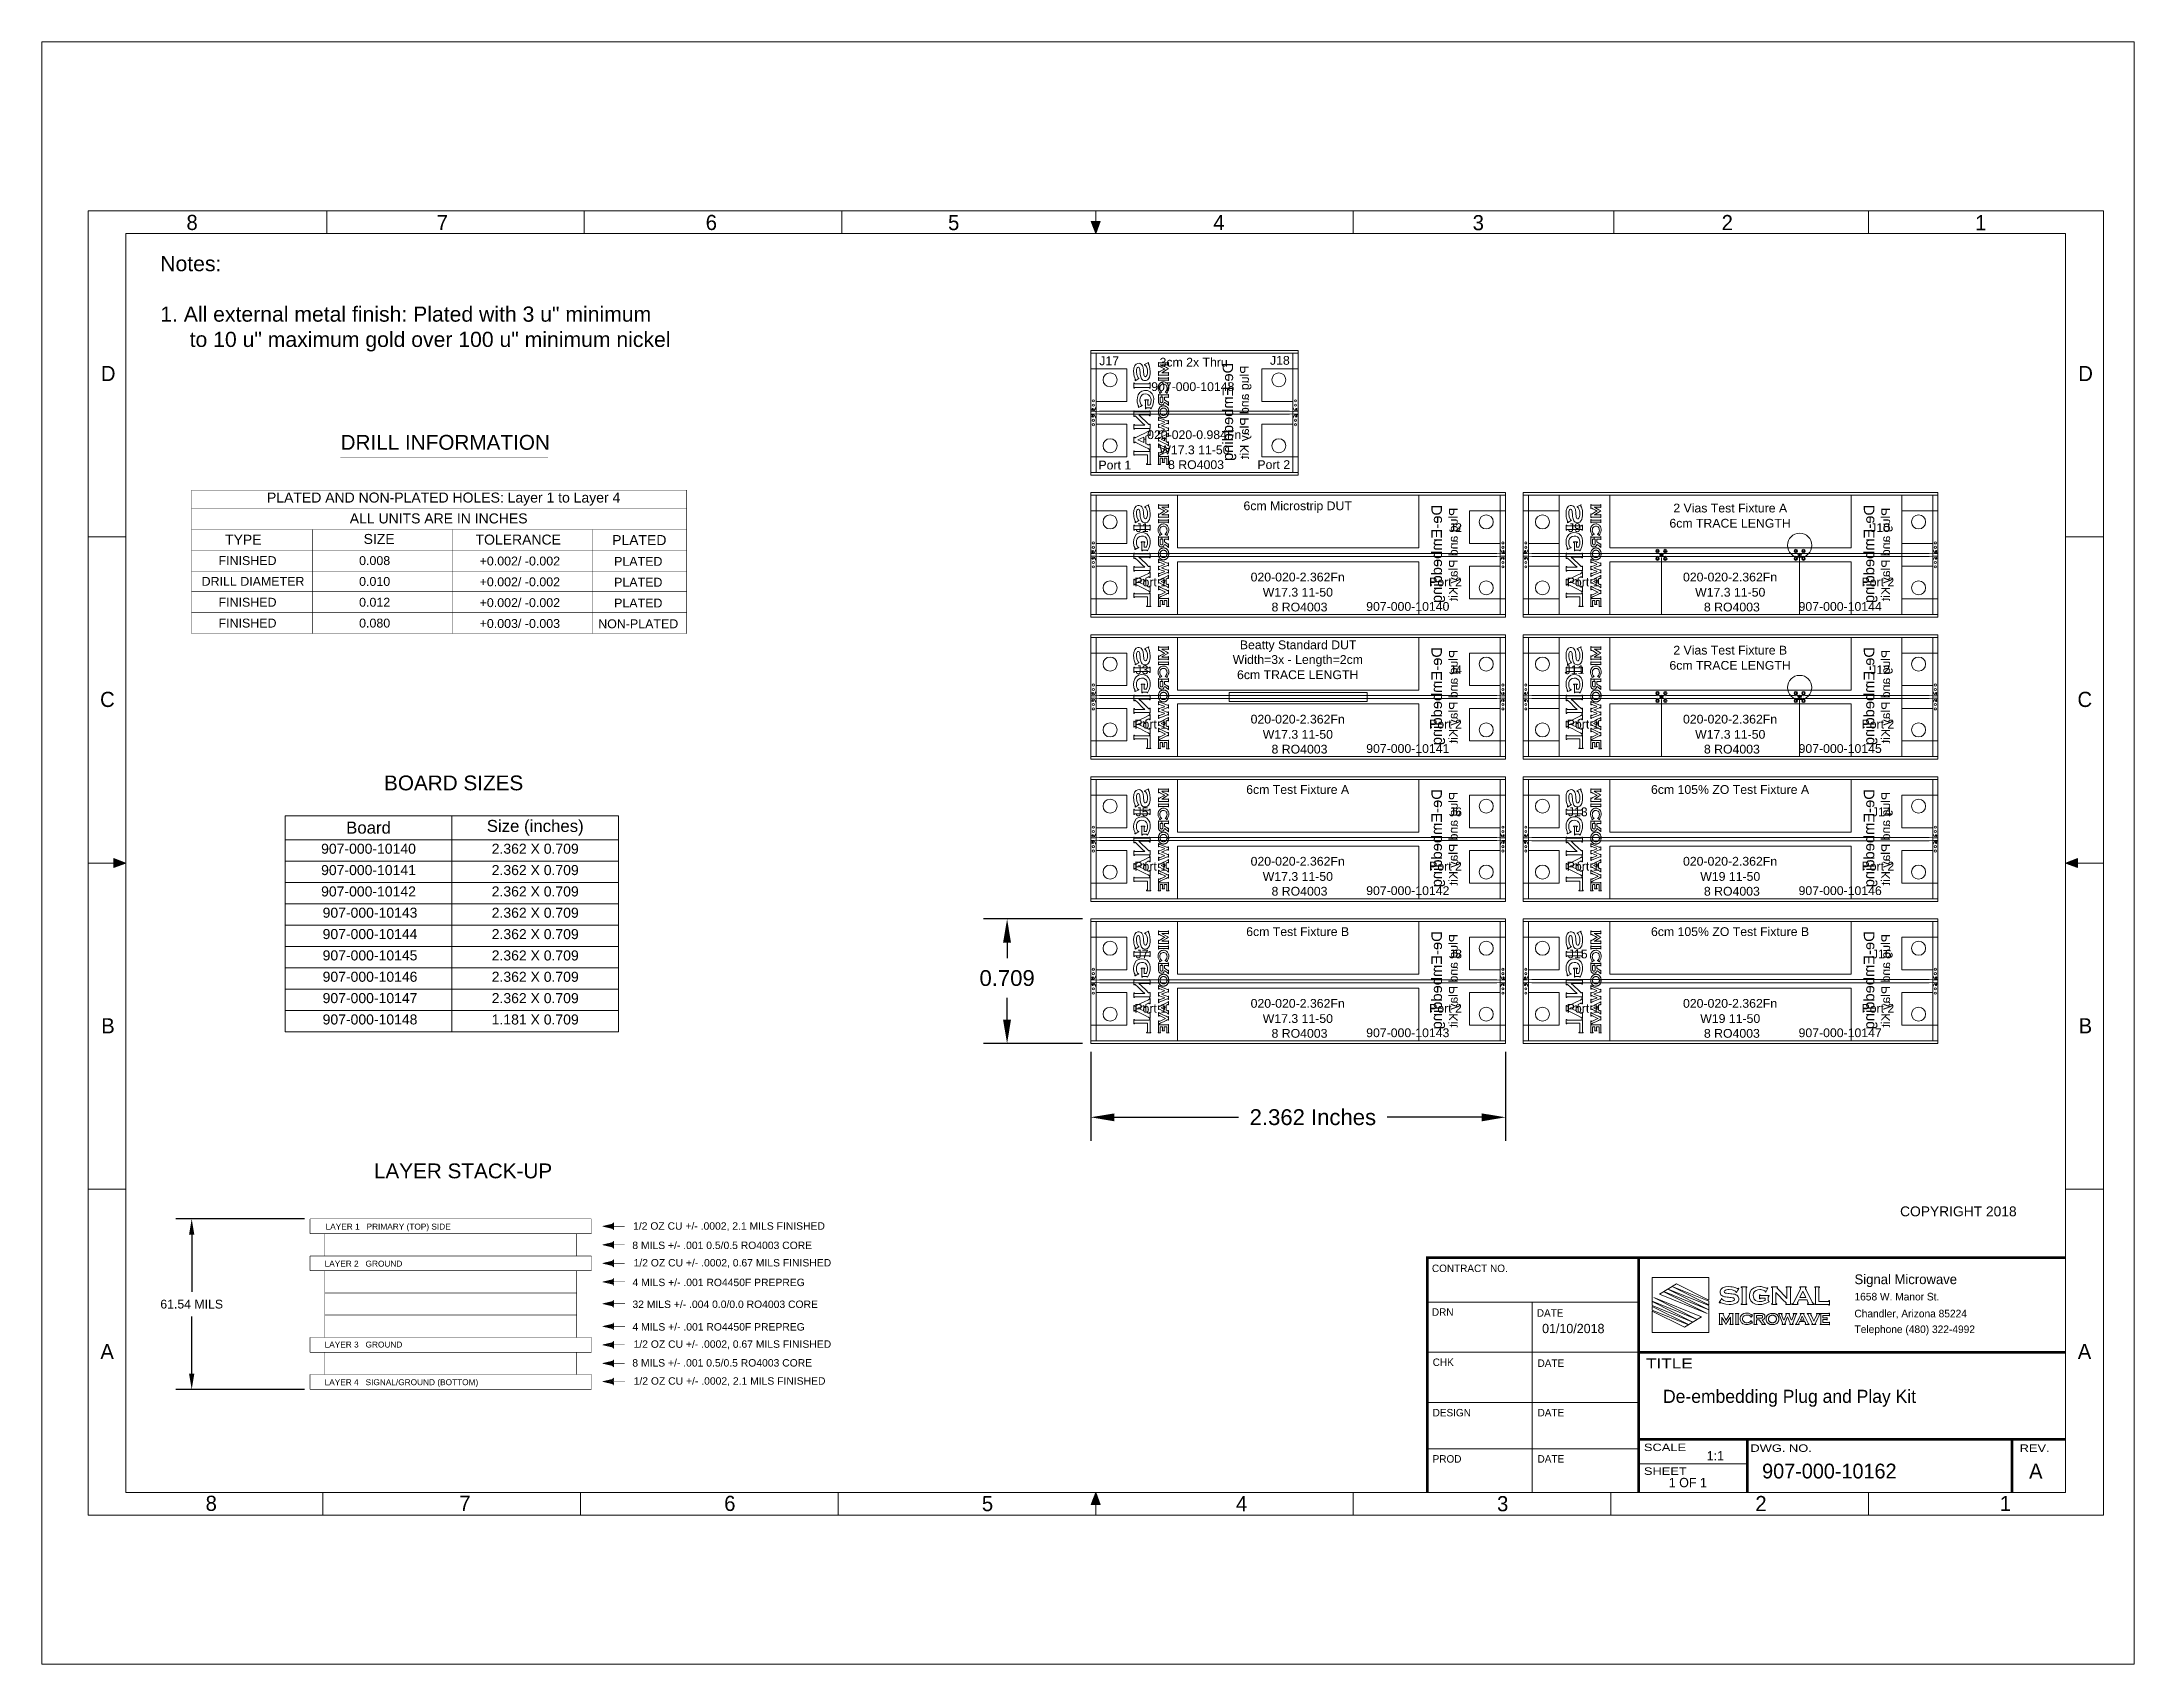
# Paper-space layout 'Layout1' of a CAD drawing. Header units: inches. Extents: x -2 to 279, y -1 to 217.
# The model-space entities are those that its viewports show. They can reach past a viewport. Long polylines and large blocks are cut down to what shows.
import ezdxf
from ezdxf.enums import TextEntityAlignment as Align

# ---------------------------------------------------------------- set-up
doc = ezdxf.new("R2010")
doc.units = ezdxf.units.IN
for name, color, linetype in [('FAB', 7, 'Continuous'), ('L01', 80, 'Continuous'), ('L02', 172, 'Continuous'), ('L03', 172, 'Continuous'), ('L04', 172, 'Continuous'), ('NON-PLATED', 7, 'Continuous'), ('OUTLINE', 7, 'Continuous'), ('PLATED', 8, 'Continuous'), ('SSB-BLUE', 140, 'Continuous'), ('SSB-WHITE', 8, 'Continuous'), ('SST-BLUE', 174, 'Continuous')]:
    doc.layers.add(name, color=color, linetype=linetype)
doc.styles.add('ROMAND', font='txt')
doc.styles.add('ROMANS', font='txt', dxfattribs={"height": 0.08})
doc.styles.get("Standard").update_dxf_attribs({"font": 'arial.ttf'})
doc.dimstyles.get("Standard").update_dxf_attribs({"dimtxt": 0.18, "dimasz": 0.18, "dimexe": 0.18, "dimexo": 0.0625, "dimgap": 0.09, "dimtad": 0, "dimtih": 1, "dimtoh": 1, "dimdec": 4, "dimzin": 0, "dimdsep": 46, "dimtxsty": 'Standard', "dimcen": 0.09, "dimadec": 0, "dimazin": 0, "dimtfac": 1, "dimtdec": 4, "dimtofl": 0, "dimtmove": 0, "dimatfit": 3, "dimfxl": 1, "dimtolj": 1, "dimtzin": 0, "dimarcsym": 0})

psp = doc.layouts.get("Layout1")

msp = doc.modelspace()

# ---------------------------------------------------------------- texts
at = {"layer": 'FAB', "lineweight": 0}
for s, height, style, p in [('8', 0.0863, 'ROMAND', (0.5602, 7.316)), ('7', 0.0863, 'ROMAND', (1.985, 7.3152)), ('6', 0.0863, 'ROMAND', (3.5168, 7.3159)), ('5', 0.0863, 'ROMAND', (4.8967, 7.3153)), ('4', 0.0863, 'ROMAND', (6.4068, 7.3154)), ('3', 0.0863, 'ROMAND', (7.8839, 7.3147)), ('2', 0.0863, 'ROMAND', (9.3015, 7.3152)), ('1', 0.0863, 'ROMAND', (10.7454, 7.3148)), ('D', 0.0863, 'ROMAND', (0.0729, 6.4558)), ('D', 0.0863, 'ROMAND', (11.3322, 6.4558)), ('C', 0.0863, 'ROMAND', (0.0684, 4.6007)), ('C', 0.0863, 'ROMAND', (11.3277, 4.6007)), ('B', 0.0863, 'ROMAND', (0.075, 2.7428)), ('B', 0.0863, 'ROMAND', (11.3343, 2.7428)), ('CONTRACT NO.', 0.042427, 'ROMANS', (7.652, 1.3839)), ('Signal Microwave', 0.055688, 'ROMAND', (10.0582, 1.315)), ('1658 W. Manor St. ', 0.043312, 'ROMANS', (10.0582, 1.2222)), ('DRN', 0.04243, 'ROMANS', (7.652, 1.135)), ('DATE', 0.04243, 'ROMANS', (8.2493, 1.1298)), ('01/10/2018', 0.05303, 'ROMANS', (8.2794, 1.036)), ('Telephone (480) 322-4992', 0.043312, 'ROMANS', (10.0582, 1.0365)), ('Chandler, Arizona 85224 ', 0.043312, 'ROMANS', (10.0575, 1.1259)), ('A', 0.0863, 'ROMAND', (0.07, 0.8883)), ('A', 0.0863, 'ROMAND', (11.3293, 0.8883)), ('CHK', 0.04243, 'ROMANS', (7.6562, 0.8493)), ('DATE', 0.04243, 'ROMANS', (8.2535, 0.8441)), ('De-embedding Plug and Play Kit', 0.074531, 'ROMANS', (8.968, 0.639)), ('DESIGN', 0.04243, 'ROMANS', (7.6562, 0.5622)), ('DATE', 0.04243, 'ROMANS', (8.2535, 0.5622)), ('1:1', 0.05303, 'ROMANS', (9.2164, 0.3114)), ('PROD', 0.04243, 'ROMANS', (7.6562, 0.299)), ('DATE', 0.04243, 'ROMANS', (8.2535, 0.299)), ('A', 0.0863, 'ROMAND', (11.052, 0.2072)), ('1 OF 1', 0.05303, 'ROMANS', (9.0007, 0.159)), ('8', 0.0863, 'ROMAND', (0.6692, 0.0243)), ('7', 0.0863, 'ROMAND', (2.1135, 0.0241)), ('6', 0.0863, 'ROMAND', (3.6221, 0.0238)), ('5', 0.0863, 'ROMAND', (5.0894, 0.0227)), ('4', 0.0863, 'ROMAND', (6.5361, 0.0223)), ('3', 0.0863, 'ROMAND', (8.0228, 0.0221)), ('2', 0.0863, 'ROMAND', (9.4934, 0.0227)), ('1', 0.0863, 'ROMAND', (10.8851, 0.023))]:
    msp.add_text(s, height=height, dxfattribs=dict(at, style=style)).set_placement(p)
for s, p in [('907-000-10148', (6.2902, 6.4242)), ('907-000-10140', (7.5145, 5.1731)), ('907-000-10144', (9.9765, 5.1731)), ('907-000-10141', (7.5145, 4.3641)), ('907-000-10145', (9.9765, 4.3641)), ('907-000-10142', (7.5145, 3.5551)), ('907-000-10146', (9.9765, 3.5551)), ('907-000-10143', (7.5145, 2.7461)), ('907-000-10147', (9.9765, 2.7461))]:
    msp.add_text(s, height=0.05, dxfattribs=at).set_placement(p, align=Align.MIDDLE_CENTER)
for s, height, p in [('1/2 OZ CU +/- .0002, 2.1 MILS FINISHED', 0.042188, (3.1033, 1.625)), ('LAYER 1   PRIMARY (TOP) SIDE', 0.03375, (1.3524, 1.6258)), ('8 MILS +/- .001 0.5/0.5 RO4003 CORE', 0.042188, (3.099, 1.5149)), ('LAYER 2   GROUND', 0.03375, (1.3468, 1.4149)), ('1/2 OZ CU +/- .0002, 0.67 MILS FINISHED', 0.042188, (3.1062, 1.4157)), ('4 MILS +/- .001 RO4450F PREPREG', 0.042188, (3.0999, 1.3038)), ('32 MILS +/- .004 0.0/0.0 RO4003 CORE', 0.042188, (3.0995, 1.1794)), ('4 MILS +/- .001 RO4450F PREPREG', 0.042188, (3.0999, 1.0507)), ('LAYER 3   GROUND', 0.03375, (1.3468, 0.9542)), ('1/2 OZ CU +/- .0002, 0.67 MILS FINISHED', 0.042188, (3.1062, 0.9527)), ('8 MILS +/- .001 0.5/0.5 RO4003 CORE', 0.042188, (3.099, 0.8458)), ('LAYER 4   SIGNAL/GROUND (BOTTOM)', 0.03375, (1.3468, 0.7399)), ('1/2 OZ CU +/- .0002, 2.1 MILS FINISHED', 0.042188, (3.1066, 0.7427))]:
    msp.add_text(s, height=height, dxfattribs=at).set_placement(p)
at = {"layer": 'FAB', "lineweight": 0, "style": 'ROMANS', "width": 1.29}
for s, height, p in [('TITLE', 0.05657, (8.8714, 0.8352)), ('SCALE', 0.04243, (8.859, 0.3647)), ('DWG. NO.', 0.04243, (9.4654, 0.3603)), ('SHEET', 0.04243, (8.859, 0.2293))]:
    msp.add_text(s, height=height, dxfattribs=at).set_placement(p)
msp.add_text('REV.', height=0.04243, dxfattribs=at).set_placement((11.0836, 0.3603), align=Align.CENTER)
at = {"layer": 'FAB', "insert": (0.4109, 7.168), "char_height": 0.086278, "width": 3.5412, "attachment_point": 1}
msp.add_mtext('Notes:\\P\\P1. All external metal finish: Plated with 3 u" minimum\\P     to 10 u" maximum gold over 100 u" minimum nickel', dxfattribs=at)
at = {"layer": 'FAB', "lineweight": 0}
for s, insert, char_height, width, attachment_point in [('DRILL INFORMATION', (1.4377, 6.1495), 0.084375, 1.627883, 1), ('PLATED AND NON-PLATED HOLES: Layer 1 to Layer 4', (2.0246, 5.7843), 0.056953, 2.662559, 5), ('ALL UNITS ARE IN INCHES', (1.9962, 5.6737), 0.056953, 2.2404, 5), ('TYPE', (0.8839, 5.553), 0.05695, 0.581809, 5), ('SIZE', (1.6574, 5.5569), 0.05695, 0.581809, 5), ('TOLERANCE', (2.4494, 5.5532), 0.05695, 0.604248, 5), ('PLATED', (3.1386, 5.5509), 0.05695, 0.443764, 5), ('FINISHED', (0.7429, 5.4593), 0.05063, 0.3115, 1), ('0.008', (1.5433, 5.4593), 0.05063, 0.3115, 1), ('+0.002/ -0.002', (2.4585, 5.4312), 0.050625, 0.956404, 5), ('PLATED', (3.1327, 5.4296), 0.05063, 0.443764, 5), ('DRILL DIAMETER', (0.6465, 5.3411), 0.050625, 0.661131, 1), ('0.010', (1.5433, 5.3407), 0.05063, 0.3115, 1), ('+0.002/ -0.002', (2.4585, 5.3127), 0.050625, 0.956404, 5), ('PLATED', (3.1327, 5.311), 0.05063, 0.443764, 5), ('FINISHED', (0.7429, 5.2222), 0.05063, 0.3115, 1), ('0.012', (1.5433, 5.2222), 0.05063, 0.3115, 1), ('+0.002/ -0.002', (2.4585, 5.1942), 0.050625, 0.956404, 5), ('PLATED', (3.1327, 5.1925), 0.05063, 0.443764, 5), ('FINISHED', (0.7429, 5.1036), 0.05063, 0.3115, 1), ('0.080', (1.5433, 5.1036), 0.05063, 0.3115, 1), ('+0.003/ -0.003', (2.4585, 5.0756), 0.050625, 0.956404, 5), ('NON-PLATED', (3.1327, 5.0739), 0.05063, 0.443764, 5), ('BOARD SIZES', (1.6854, 4.2106), 0.084375, 2.390868, 1), ('Board', (1.5969, 3.9133), 0.06834, 0.903656, 5), ('Size (inches)', (2.5461, 3.9133), 0.068344, 0.903656, 5), ('907-000-10140', (1.5969, 3.8222), 0.056953, 0.903656, 2), ('2.362 X 0.709', (2.5461, 3.8222), 0.056953, 0.903656, 2), ('907-000-10141', (1.5969, 3.7007), 0.056953, 0.903656, 2), ('2.362 X 0.709', (2.5461, 3.7007), 0.056953, 0.903656, 2), ('907-000-10142', (1.5969, 3.5792), 0.056953, 0.903656, 2), ('2.362 X 0.709', (2.5461, 3.5792), 0.056953, 0.903656, 2), ('907-000-10143', (1.6054, 3.4579), 0.056953, 0.903656, 2), ('2.362 X 0.709', (2.5461, 3.4577), 0.056953, 0.903656, 2), ('907-000-10144', (1.6054, 3.3364), 0.056953, 0.903656, 2), ('2.362 X 0.709', (2.5461, 3.3362), 0.056953, 0.903656, 2), ('907-000-10145', (1.6054, 3.2149), 0.056953, 0.903656, 2), ('2.362 X 0.709', (2.5461, 3.2147), 0.056953, 0.903656, 2), ('907-000-10146', (1.6054, 3.0934), 0.056953, 0.903656, 2), ('2.362 X 0.709', (2.5461, 3.0932), 0.056953, 0.903656, 2), ('907-000-10147', (1.6054, 2.9719), 0.056953, 0.903656, 2), ('2.362 X 0.709', (2.5461, 2.9717), 0.056953, 0.903656, 2), ('907-000-10148', (1.6054, 2.8504), 0.056953, 0.903656, 2), ('1.181 X 0.709', (2.5461, 2.8502), 0.056953, 0.903656, 2), ('LAYER STACK-UP', (1.6276, 2.0019), 0.084375, 1.627883, 1), ('COPYRIGHT 2018', (10.3176, 1.7575), 0.05625, 1.085255, 1)]:
    msp.add_mtext(s, dxfattribs=dict(at, insert=insert, char_height=char_height, width=width, attachment_point=attachment_point))
at = {"layer": 'FAB', "lineweight": 0, "insert": (9.5321, 0.2932), "char_height": 0.084375, "width": 1.628624, "attachment_point": 1, "style": 'ROMANS'}
msp.add_mtext('907-000-10162', dxfattribs=at)
at = {"layer": 'SSB-BLUE', "lineweight": 0, "text_generation_flag": 2}
for s, height, p in [('De-Embedding', 0.06, (6.4898, 6.2805)), ('Plug and Play Kit', 0.05, (6.5843, 6.2781)), ('De-Embedding', 0.06, (7.679, 5.4715)), ('Plug and Play Kit', 0.05, (7.7735, 5.4691)), ('De-Embedding', 0.06, (10.141, 5.4715)), ('Plug and Play Kit', 0.05, (10.2355, 5.4691)), ('De-Embedding', 0.06, (7.679, 4.6625)), ('Plug and Play Kit', 0.05, (7.7735, 4.6601)), ('De-Embedding', 0.06, (10.141, 4.6625)), ('Plug and Play Kit', 0.05, (10.2355, 4.6601)), ('De-Embedding', 0.06, (7.679, 3.8535)), ('Plug and Play Kit', 0.05, (7.7735, 3.8511)), ('De-Embedding', 0.06, (10.141, 3.8535)), ('Plug and Play Kit', 0.05, (10.2355, 3.8511)), ('De-Embedding', 0.06, (7.679, 3.0445)), ('Plug and Play Kit', 0.05, (7.7735, 3.0421)), ('De-Embedding', 0.06, (10.141, 3.0445)), ('Plug and Play Kit', 0.05, (10.2355, 3.0421))]:
    msp.add_text(s, height=height, rotation=90, dxfattribs=at).set_placement(p, align=Align.MIDDLE_CENTER)
at = {"layer": 'SST-BLUE', "lineweight": 0}
for s, p in [('J17', (5.814, 6.5714)), ('3cm 2x Thru', (6.2953, 6.5635)), ('J18', (6.7861, 6.574)), ('907-000-10148', (6.2902, 6.4242)), ('020-020-0.984Fn', (6.2984, 6.1507)), ('W17.3 11-50', (6.2995, 6.0643)), ('Port 1', (5.8463, 5.9779)), ('8 RO4003', (6.3088, 5.9801)), ('Port 2', (6.7513, 5.9804)), ('6cm Microstrip DUT', (6.8875, 5.7459)), ('2 Vias Test Fixture A', (9.3505, 5.7332)), ('J1', (6.0014, 5.6216)), ('J2', (7.7864, 5.6216)), ('J9', (8.4634, 5.6216)), ('6cm TRACE LENGTH', (9.3495, 5.6467)), ('J10', (10.2038, 5.6216)), ('020-020-2.362Fn', (6.8875, 5.3404)), ('020-020-2.362Fn', (9.3495, 5.3404)), ('Port 1', (6.0508, 5.3122)), ('W17.3 11-50', (6.8885, 5.2539)), ('Port 2', (7.7292, 5.3122)), ('Port 1', (8.5128, 5.3122)), ('W17.3 11-50', (9.3505, 5.2539)), ('Port 2', (10.1912, 5.3122)), ('8 RO4003', (6.8979, 5.1697)), ('907-000-10140', (7.5145, 5.1731)), ('8 RO4003', (9.3599, 5.1697)), ('907-000-10144', (9.9765, 5.1731)), ('Width=3x - Length=2cm', (6.8885, 4.8708)), ('Beatty Standard DUT', (6.8902, 4.9545)), ('2 Vias Test Fixture B', (9.3505, 4.9242)), ('J3', (6.0014, 4.8126)), ('6cm TRACE LENGTH', (6.8875, 4.7844)), ('J4', (7.7864, 4.8126)), ('J11', (8.4634, 4.8126)), ('6cm TRACE LENGTH', (9.3495, 4.8377)), ('J12', (10.2038, 4.8126)), ('Port 1', (6.0508, 4.5032)), ('020-020-2.362Fn', (6.8875, 4.5314)), ('Port 2', (7.7292, 4.5032)), ('Port 1', (8.5128, 4.5032)), ('020-020-2.362Fn', (9.3495, 4.5314)), ('Port 2', (10.1912, 4.5032)), ('W17.3 11-50', (6.8885, 4.4449)), ('W17.3 11-50', (9.3505, 4.4449)), ('8 RO4003', (6.8979, 4.3607)), ('907-000-10141', (7.5145, 4.3641)), ('8 RO4003', (9.3599, 4.3607)), ('907-000-10145', (9.9765, 4.3641)), ('6cm Test Fixture A', (6.8875, 4.1308)), ('6cm 105%%% ZO Test Fixture A', (9.3495, 4.1308)), ('J5', (6.0014, 4.0036)), ('J6', (7.7864, 4.0036)), ('J13', (8.4822, 4.0036)), ('J14', (10.2132, 4.0036)), ('Port 1', (6.0508, 3.6942)), ('020-020-2.362Fn', (6.8875, 3.7224)), ('Port 2', (7.7292, 3.6942)), ('Port 1', (8.5128, 3.6942)), ('020-020-2.362Fn', (9.3495, 3.7224)), ('Port 2', (10.1912, 3.6942)), ('W17.3 11-50', (6.8885, 3.6359)), ('8 RO4003', (6.8979, 3.5517)), ('907-000-10142', (7.5145, 3.5551)), ('W19 11-50', (9.3505, 3.6359)), ('8 RO4003', (9.3599, 3.5517)), ('907-000-10146', (9.9765, 3.5551)), ('6cm Test Fixture B', (6.8875, 3.3218)), ('6cm 105%%% ZO Test Fixture B', (9.3495, 3.3218)), ('J7', (6.0014, 3.1946)), ('J8', (7.7864, 3.1946)), ('J15', (8.4822, 3.1946)), ('J16', (10.2132, 3.1946)), ('Port 1', (6.0508, 2.8852)), ('020-020-2.362Fn', (6.8875, 2.9134)), ('Port 2', (7.7292, 2.8852)), ('Port 1', (8.5128, 2.8852)), ('020-020-2.362Fn', (9.3495, 2.9134)), ('Port 2', (10.1912, 2.8852)), ('W17.3 11-50', (6.8885, 2.8269)), ('8 RO4003', (6.8979, 2.7427)), ('907-000-10143', (7.5145, 2.7461)), ('W19 11-50', (9.3505, 2.8269)), ('8 RO4003', (9.3599, 2.7427)), ('907-000-10147', (9.9765, 2.7461))]:
    msp.add_text(s, height=0.05, dxfattribs=at).set_placement(p, align=Align.MIDDLE_CENTER)

# ---------------------------------------------------------------- blocks, each defined once
blk = doc.blocks.new('*D4')
at = {"layer": 'DEFPOINTS', "color": 0}
for p in [(5.709, 2.685), (8.071, 2.685), (8.071, 2.265)]:
    blk.add_point(p, dxfattribs=at)
at = {"layer": 'FAB', "color": 0, "lineweight": -2}
for p, q in [((5.709, 2.638), (5.709, 2.13)), ((8.071, 2.638), (8.071, 2.13)), ((5.844, 2.265), (6.55, 2.265)), ((7.936, 2.265), (7.397, 2.265))]:
    blk.add_line(p, q, dxfattribs=at)
at = {"layer": 'FAB', "color": 0}
for points in [[(5.844, 2.287), (5.844, 2.242), (5.709, 2.265)], [(7.936, 2.287), (7.936, 2.242), (8.071, 2.265)]]:
    blk.add_solid(points, dxfattribs=at)
at = {"layer": 'FAB', "color": 0, "lineweight": 0, "insert": (6.974, 2.265), "char_height": 0.09, "attachment_point": 5}
blk.add_mtext('\\A1;2.362 Inches', dxfattribs=at)
blk = doc.blocks.new('*D5')
at = {"layer": 'DEFPOINTS', "color": 0}
for p in [(5.709, 3.394), (5.233, 2.685), (5.709, 2.685)]:
    blk.add_point(p, dxfattribs=at)
at = {"layer": 'FAB', "color": 0, "lineweight": -2}
for p, q in [((5.662, 3.394), (5.098, 3.394)), ((5.233, 3.259), (5.233, 3.171)), ((5.233, 2.82), (5.233, 2.944)), ((5.662, 2.685), (5.098, 2.685))]:
    blk.add_line(p, q, dxfattribs=at)
at = {"layer": 'FAB', "color": 0}
for points in [[(5.21, 3.259), (5.255, 3.259), (5.233, 3.394)], [(5.21, 2.82), (5.255, 2.82), (5.233, 2.685)]]:
    blk.add_solid(points, dxfattribs=at)
at = {"layer": 'FAB', "color": 0, "lineweight": 0, "insert": (5.233, 3.057), "char_height": 0.09, "attachment_point": 5}
blk.add_mtext('\\A1;0.709', dxfattribs=at)
blk = doc.blocks.new('*D6')
at = {"layer": 'DEFPOINTS', "color": 0}
for p in [(1.263, 1.687), (0.59, 0.716), (1.263, 0.716)]:
    blk.add_point(p, dxfattribs=at)
at = {"layer": 'FAB', "color": 0, "lineweight": -2}
for p, q in [((1.232, 1.687), (0.5, 1.687)), ((0.59, 1.597), (0.59, 1.272)), ((0.59, 0.806), (0.59, 1.13)), ((1.232, 0.716), (0.5, 0.716))]:
    blk.add_line(p, q, dxfattribs=at)
at = {"layer": 'FAB', "color": 0}
for points in [[(0.575, 1.597), (0.605, 1.597), (0.59, 1.687)], [(0.575, 0.806), (0.605, 0.806), (0.59, 0.716)]]:
    blk.add_solid(points, dxfattribs=at)
at = {"layer": 'FAB', "color": 0, "lineweight": 0, "insert": (0.59, 1.201), "char_height": 0.06, "attachment_point": 5}
blk.add_mtext('\\A1;{\\H0.83333x;61.54 MILS}', dxfattribs=at)

# ---------------------------------------------------------------- dimensions: what is measured, and where the dimension line sits
at = {"layer": 'FAB', "lineweight": 0}
dim = msp.add_linear_dim(base=(5.2327, 2.6851), p1=(5.7092, 3.3941), p2=(5.7092, 2.6851), angle=270, dimstyle='Standard', override={"dimscale": 0.75, "dimtxt": 0.12, "dimdec": 3}, dxfattribs=at)
dim.commit()
dim.dimension.update_dxf_attribs({"geometry": '*D5', "text_midpoint": (5.2327, 3.0573), "dimtype": 160})
dim = msp.add_linear_dim(base=(8.0712, 2.2646), p1=(5.7092, 2.6851), p2=(8.0712, 2.6851), dimstyle='Standard', override={"dimscale": 0.75, "dimtxt": 0.12, "dimdec": 3, "dimpost": ' Inches'}, dxfattribs=at)
dim.commit()
dim.dimension.update_dxf_attribs({"geometry": '*D4', "text_midpoint": (6.9736, 2.2646), "dimtype": 160})
dim = msp.add_linear_dim(base=(0.5902, 0.7163), p1=(1.2634, 1.6866), p2=(1.2634, 0.7163), angle=270, text='{\\H0.83333x;61.54 MILS}', dimstyle='Standard', override={"dimscale": 0.5, "dimtxt": 0.12, "dimdec": 2}, dxfattribs=at)
dim.commit()
dim.dimension.update_dxf_attribs({"geometry": '*D6', "text_midpoint": (0.5902, 1.2007), "dimtype": 160})

# ---------------------------------------------------------------- linework, layer by layer
at = {"layer": 'FAB', "lineweight": 0}
for p, q in [((1.3589, 7.2956), (1.3589, 7.425)), ((2.8256, 7.2956), (2.8256, 7.425)), ((4.2923, 7.2956), (4.2923, 7.425)), ((5.7375, 7.3646), (5.7375, 7.425)), ((7.2042, 7.2956), (7.2042, 7.425)), ((8.6882, 7.2956), (8.6882, 7.425)), ((10.1377, 7.2956), (10.1377, 7.425)), ((5.7116, 7.3646), (5.7634, 7.3646)), ((5.7375, 7.2956), (5.7116, 7.3646)), ((5.7375, 7.2956), (5.7634, 7.3646)), ((11.2593, 7.2956), (7.523, 7.2956)), ((5.7092, 6.6301), (5.7092, 5.9211)), ((6.8902, 6.6301), (5.7092, 6.6301)), ((6.8902, 5.9211), (6.8902, 6.6301)), ((5.7092, 5.9211), (6.8902, 5.9211)), ((5.7092, 5.8211), (5.7092, 5.1121)), ((8.0712, 5.8211), (5.7092, 5.8211)), ((8.0712, 5.1121), (8.0712, 5.8211)), ((8.1712, 5.8211), (8.1712, 5.1121)), ((10.5332, 5.8211), (8.1712, 5.8211)), ((10.5332, 5.1121), (10.5332, 5.8211)), ((0.2157, 5.5687), (0, 5.5687)), ((11.2593, 5.5687), (11.475, 5.5687)), ((5.7092, 5.1121), (8.0712, 5.1121)), ((5.7092, 5.0121), (5.7092, 4.3031)), ((8.0712, 5.0121), (5.7092, 5.0121)), ((8.0712, 4.3031), (8.0712, 5.0121)), ((8.1712, 5.1121), (10.5332, 5.1121)), ((8.1712, 5.0121), (8.1712, 4.3031)), ((10.5332, 5.0121), (8.1712, 5.0121)), ((10.5332, 4.3031), (10.5332, 5.0121)), ((5.7092, 4.3031), (8.0712, 4.3031)), ((8.1712, 4.3031), (10.5332, 4.3031)), ((5.7092, 4.2031), (5.7092, 3.4941)), ((8.0712, 4.2031), (5.7092, 4.2031)), ((8.0712, 3.4941), (8.0712, 4.2031)), ((8.1712, 4.2031), (8.1712, 3.4941)), ((10.5332, 4.2031), (8.1712, 4.2031)), ((10.5332, 3.4941), (10.5332, 4.2031)), ((1.1223, 3.9817), (2.0715, 3.9817)), ((1.1223, 3.9817), (1.1223, 3.845)), ((2.0715, 3.9817), (3.0207, 3.9817)), ((2.0715, 3.9817), (2.0715, 3.845)), ((2.0715, 3.9817), (2.0715, 3.845)), ((3.0207, 3.9817), (3.0207, 3.845)), ((1.1223, 3.845), (2.0715, 3.845)), ((1.1223, 3.845), (1.1223, 3.7235)), ((2.0715, 3.845), (2.0715, 3.7235)), ((2.0715, 3.845), (3.0207, 3.845)), ((2.0715, 3.845), (2.0715, 3.7235)), ((3.0207, 3.845), (3.0207, 3.7235)), ((0.1467, 3.7125), (0, 3.7125)), ((0.1467, 3.6866), (0.1467, 3.7384)), ((0.2157, 3.7125), (0.1467, 3.7384)), ((0.2157, 3.7125), (0.1467, 3.6866)), ((1.1223, 3.7235), (2.0715, 3.7235)), ((1.1223, 3.7235), (2.0715, 3.7235)), ((1.1223, 3.7235), (1.1223, 3.602)), ((2.0715, 3.7235), (3.0207, 3.7235)), ((2.0715, 3.7235), (3.0207, 3.7235)), ((2.0715, 3.7235), (2.0715, 3.602)), ((2.0715, 3.7235), (2.0715, 3.602)), ((3.0207, 3.7235), (3.0207, 3.602)), ((11.2593, 3.7125), (11.3283, 3.7384)), ((11.2593, 3.7125), (11.3283, 3.6866)), ((11.3283, 3.6866), (11.3283, 3.7384)), ((11.3283, 3.7125), (11.475, 3.7125)), ((1.1223, 3.602), (2.0715, 3.602)), ((1.1223, 3.602), (1.1223, 3.4805)), ((2.0715, 3.602), (3.0207, 3.602)), ((2.0715, 3.602), (2.0715, 3.4805)), ((2.0715, 3.602), (2.0715, 3.4805)), ((3.0207, 3.602), (3.0207, 3.4805)), ((1.1223, 3.4805), (2.0715, 3.4805)), ((1.1223, 3.4805), (2.0715, 3.4805)), ((1.1223, 3.4805), (1.1223, 3.359)), ((2.0715, 3.4805), (3.0207, 3.4805)), ((2.0715, 3.4805), (3.0207, 3.4805)), ((2.0715, 3.4805), (2.0715, 3.359)), ((2.0715, 3.4805), (2.0715, 3.359)), ((3.0207, 3.4805), (3.0207, 3.359)), ((5.7092, 3.4941), (8.0712, 3.4941)), ((8.1712, 3.4941), (10.5332, 3.4941)), ((1.1223, 3.359), (2.0715, 3.359)), ((1.1223, 3.359), (1.1223, 3.2375)), ((2.0715, 3.359), (3.0207, 3.359)), ((2.0715, 3.359), (2.0715, 3.2375)), ((2.0715, 3.359), (2.0715, 3.2375)), ((3.0207, 3.359), (3.0207, 3.2375)), ((5.7092, 3.3941), (5.7092, 2.6851)), ((8.0712, 3.3941), (5.7092, 3.3941)), ((8.0712, 2.6851), (8.0712, 3.3941)), ((8.1712, 3.3941), (8.1712, 2.6851)), ((10.5332, 3.3941), (8.1712, 3.3941)), ((10.5332, 2.6851), (10.5332, 3.3941)), ((1.1223, 3.2375), (2.0715, 3.2375)), ((1.1223, 3.2375), (2.0715, 3.2375)), ((1.1223, 3.2375), (1.1223, 3.116)), ((2.0715, 3.2375), (3.0207, 3.2375)), ((2.0715, 3.2375), (3.0207, 3.2375)), ((2.0715, 3.2375), (2.0715, 3.116)), ((2.0715, 3.2375), (2.0715, 3.116)), ((3.0207, 3.2375), (3.0207, 3.116)), ((1.1223, 3.116), (2.0715, 3.116)), ((1.1223, 3.116), (1.1223, 2.9945)), ((2.0715, 3.116), (3.0207, 3.116)), ((2.0715, 3.116), (2.0715, 2.9945)), ((2.0715, 3.116), (2.0715, 2.9945)), ((3.0207, 3.116), (3.0207, 2.9945)), ((1.1223, 2.9945), (2.0715, 2.9945)), ((1.1223, 2.9945), (2.0715, 2.9945)), ((1.1223, 2.9945), (1.1223, 2.873)), ((2.0715, 2.9945), (3.0207, 2.9945)), ((2.0715, 2.9945), (3.0207, 2.9945)), ((2.0715, 2.9945), (2.0715, 2.873)), ((2.0715, 2.9945), (2.0715, 2.873)), ((3.0207, 2.9945), (3.0207, 2.873)), ((1.1223, 2.873), (2.0715, 2.873)), ((1.1223, 2.873), (1.1223, 2.7515)), ((2.0715, 2.873), (3.0207, 2.873)), ((2.0715, 2.873), (2.0715, 2.7515)), ((2.0715, 2.873), (2.0715, 2.7515)), ((3.0207, 2.873), (3.0207, 2.7515)), ((1.1223, 2.7515), (2.0715, 2.7515)), ((2.0715, 2.7515), (3.0207, 2.7515)), ((5.7092, 2.6851), (8.0712, 2.6851)), ((8.1712, 2.6851), (10.5332, 2.6851)), ((0.2157, 1.8562), (0, 1.8562)), ((11.2593, 1.8562), (11.475, 1.8562)), ((8.9063, 1.2172), (8.9063, 1.3527)), ((8.9063, 1.3527), (9.2293, 1.3527)), ((9.0446, 1.3166), (8.9476, 1.2573)), ((9.2293, 1.224), (9.0446, 1.3166)), ((9.2293, 1.3527), (9.2293, 1.224)), ((7.6262, 1.2129), (8.829, 1.2129)), ((8.2234, 1.2129), (8.2234, 0.1294)), ((9.1619, 1.1141), (8.9063, 1.2172)), ((9.138, 1.0994), (8.9063, 1.2157)), ((8.9063, 1.2157), (8.9063, 1.1926)), ((8.9063, 1.1926), (9.1376, 1.0993)), ((8.9063, 1.1926), (8.9063, 1.1926)), ((9.1864, 1.129), (8.9152, 1.2383)), ((8.9152, 1.2383), (9.1623, 1.1143)), ((8.9476, 1.2573), (9.2186, 1.1479)), ((8.9716, 1.272), (8.9719, 1.2722)), ((9.2186, 1.1479), (8.9716, 1.272)), ((8.9719, 1.2722), (9.2293, 1.1684)), ((8.9959, 1.2869), (8.9962, 1.2871)), ((9.2293, 1.1697), (8.9959, 1.2869)), ((8.9962, 1.2871), (9.2293, 1.1932)), ((9.0203, 1.3018), (9.0207, 1.302)), ((9.2293, 1.1969), (9.0203, 1.3018)), ((9.0207, 1.302), (9.2293, 1.2178)), ((9.2293, 1.2178), (9.2293, 1.1969)), ((9.2293, 1.1932), (9.2293, 1.1697)), ((9.2884, 1.2096), (9.2945, 1.2215)), ((9.2892, 1.209), (9.2884, 1.2096)), ((9.2906, 1.2082), (9.2892, 1.209)), ((9.2921, 1.2091), (9.2906, 1.2082)), ((9.2936, 1.2098), (9.2921, 1.2091)), ((9.2926, 1.2664), (9.2931, 1.2755)), ((9.2942, 1.2603), (9.2926, 1.2664)), ((9.2931, 1.2755), (9.2974, 1.2849)), ((9.2947, 1.2098), (9.2936, 1.2098)), ((9.2974, 1.2547), (9.2942, 1.2603)), ((9.2945, 1.2215), (9.3006, 1.2334)), ((9.297, 1.2091), (9.2947, 1.2098)), ((9.3044, 1.2061), (9.297, 1.2091)), ((9.2974, 1.2849), (9.3068, 1.2932)), ((9.3024, 1.2498), (9.2974, 1.2547)), ((9.3006, 1.2334), (9.3016, 1.2332)), ((9.3016, 1.2332), (9.3031, 1.2326)), ((9.3085, 1.2462), (9.3024, 1.2498)), ((9.3031, 1.2326), (9.3033, 1.2322)), ((9.3033, 1.2322), (9.3033, 1.2318)), ((9.3033, 1.2318), (9.3034, 1.2304)), ((9.3034, 1.2304), (9.3048, 1.2276)), ((9.3247, 1.2004), (9.3044, 1.2061)), ((9.3048, 1.2276), (9.3081, 1.2248)), ((9.3068, 1.2932), (9.3232, 1.2993)), ((9.3081, 1.2248), (9.3148, 1.2213)), ((9.3135, 1.2443), (9.3085, 1.2462)), ((9.3184, 1.243), (9.3135, 1.2443)), ((9.3148, 1.2213), (9.3241, 1.2184)), ((9.3164, 1.274), (9.3161, 1.2706)), ((9.3161, 1.2706), (9.3183, 1.2666)), ((9.3179, 1.2768), (9.3164, 1.274)), ((9.3207, 1.2793), (9.3179, 1.2768)), ((9.3183, 1.2666), (9.3238, 1.264)), ((9.3242, 1.242), (9.3184, 1.243)), ((9.3243, 1.2813), (9.3207, 1.2793)), ((9.3232, 1.2993), (9.3434, 1.301)), ((9.3238, 1.264), (9.3294, 1.2631)), ((9.3241, 1.2184), (9.3341, 1.2163)), ((9.3331, 1.241), (9.3242, 1.242)), ((9.3292, 1.2828), (9.3243, 1.2813)), ((9.3453, 1.1984), (9.3247, 1.2004)), ((9.3361, 1.2839), (9.3292, 1.2828)), ((9.3294, 1.2631), (9.3387, 1.2621)), ((9.34, 1.2404), (9.3331, 1.241)), ((9.3341, 1.2163), (9.3438, 1.2154)), ((9.345, 1.2842), (9.3361, 1.2839)), ((9.3387, 1.2621), (9.345, 1.2615)), ((9.3483, 1.2397), (9.34, 1.2404)), ((9.3434, 1.301), (9.353, 1.3005)), ((9.3438, 1.2154), (9.3534, 1.2158)), ((9.362, 1.2819), (9.345, 1.2842)), ((9.345, 1.2615), (9.3533, 1.2608)), ((9.3565, 1.199), (9.3453, 1.1984)), ((9.3549, 1.239), (9.3483, 1.2397)), ((9.353, 1.3005), (9.362, 1.2993)), ((9.3533, 1.2608), (9.3603, 1.2601)), ((9.3534, 1.2158), (9.3618, 1.2174)), ((9.3638, 1.2378), (9.3549, 1.239)), ((9.367, 1.2007), (9.3565, 1.199)), ((9.3603, 1.2601), (9.369, 1.2587)), ((9.3618, 1.2174), (9.3672, 1.2196)), ((9.362, 1.2993), (9.3714, 1.297)), ((9.377, 1.2761), (9.362, 1.2819)), ((9.3691, 1.2364), (9.3638, 1.2378)), ((9.3789, 1.2041), (9.367, 1.2007)), ((9.3672, 1.2196), (9.3704, 1.2218)), ((9.369, 1.2587), (9.376, 1.2571)), ((9.3733, 1.2338), (9.3691, 1.2364)), ((9.3704, 1.2218), (9.3729, 1.2244)), ((9.3714, 1.297), (9.3828, 1.2934)), ((9.3729, 1.2244), (9.3745, 1.2271)), ((9.3749, 1.2301), (9.3733, 1.2338)), ((9.3745, 1.2271), (9.3749, 1.2301)), ((9.376, 1.2571), (9.3821, 1.2549)), ((9.3816, 1.273), (9.377, 1.2761)), ((9.3883, 1.2093), (9.3789, 1.2041)), ((9.3833, 1.2707), (9.3816, 1.273)), ((9.3821, 1.2549), (9.3875, 1.2521)), ((9.3828, 1.2934), (9.3896, 1.2911)), ((9.3834, 1.2696), (9.3833, 1.2707)), ((9.3833, 1.2691), (9.3834, 1.2696)), ((9.3835, 1.2687), (9.3833, 1.2691)), ((9.385, 1.2679), (9.3835, 1.2687)), ((9.3861, 1.2682), (9.385, 1.2679)), ((9.3937, 1.2809), (9.3861, 1.2682)), ((9.3875, 1.2521), (9.392, 1.2483)), ((9.3949, 1.2163), (9.3883, 1.2093)), ((9.3896, 1.2911), (9.3922, 1.2904)), ((9.392, 1.2483), (9.3956, 1.2436)), ((9.3922, 1.2904), (9.3937, 1.2903)), ((9.3937, 1.2903), (9.3955, 1.291)), ((9.3995, 1.2908), (9.3937, 1.2809)), ((9.3986, 1.2246), (9.3949, 1.2163)), ((9.3955, 1.291), (9.3972, 1.2919)), ((9.3956, 1.2436), (9.3981, 1.2383)), ((9.3972, 1.2919), (9.3985, 1.2913)), ((9.3981, 1.2383), (9.3993, 1.2326)), ((9.3985, 1.2913), (9.3995, 1.2908)), ((9.3993, 1.2326), (9.3986, 1.2246)), ((9.3995, 1.2908), (9.3995, 1.2908)), ((9.4135, 1.2991), (9.4135, 1.2993)), ((9.4135, 1.2993), (9.4157, 1.2993)), ((9.4135, 1.2987), (9.4135, 1.2991)), ((9.4135, 1.2982), (9.4135, 1.2987)), ((9.4135, 1.2976), (9.4135, 1.2982)), ((9.4135, 1.2971), (9.4135, 1.2976)), ((9.4135, 1.2969), (9.4135, 1.2971)), ((9.4141, 1.2967), (9.4135, 1.2969)), ((9.4135, 1.2025), (9.4139, 1.2027)), ((9.4135, 1.2022), (9.4135, 1.2025)), ((9.4135, 1.2017), (9.4135, 1.2022)), ((9.4135, 1.2011), (9.4135, 1.2017)), ((9.4135, 1.2005), (9.4135, 1.2011)), ((9.4135, 1.2001), (9.4135, 1.2005)), ((9.4136, 1.2), (9.4135, 1.2001)), ((9.4168, 1.2), (9.4136, 1.2)), ((9.4139, 1.2027), (9.4147, 1.2029)), ((9.4149, 1.2964), (9.4141, 1.2967)), ((9.4147, 1.2029), (9.4154, 1.2031)), ((9.4155, 1.2961), (9.4149, 1.2964)), ((9.4154, 1.2031), (9.416, 1.2034)), ((9.4161, 1.2958), (9.4155, 1.2961)), ((9.4157, 1.2993), (9.4213, 1.2993)), ((9.416, 1.2034), (9.4165, 1.2037)), ((9.4166, 1.2955), (9.4161, 1.2958)), ((9.4165, 1.2037), (9.417, 1.204)), ((9.4171, 1.2952), (9.4166, 1.2955)), ((9.423, 1.2), (9.4168, 1.2)), ((9.417, 1.204), (9.4173, 1.2044)), ((9.4174, 1.2948), (9.4171, 1.2952)), ((9.4173, 1.2044), (9.4176, 1.2049)), ((9.4177, 1.2944), (9.4174, 1.2948)), ((9.4176, 1.2049), (9.4178, 1.2054)), ((9.4179, 1.2939), (9.4177, 1.2944)), ((9.4178, 1.2054), (9.418, 1.206)), ((9.418, 1.2934), (9.4179, 1.2939)), ((9.4181, 1.2928), (9.418, 1.2934)), ((9.418, 1.206), (9.4181, 1.2066)), ((9.4182, 1.2922), (9.4181, 1.2928)), ((9.4181, 1.2066), (9.4182, 1.2072)), ((9.4182, 1.2912), (9.4182, 1.2922)), ((9.4182, 1.2829), (9.4182, 1.2912)), ((9.4182, 1.2669), (9.4182, 1.2829)), ((9.4182, 1.2472), (9.4182, 1.2669)), ((9.4182, 1.2281), (9.4182, 1.2472)), ((9.4182, 1.2136), (9.4182, 1.2281)), ((9.4182, 1.2079), (9.4182, 1.2136)), ((9.4182, 1.2072), (9.4182, 1.2079)), ((9.4182, 1.2079), (9.4182, 1.2079)), ((9.4213, 1.2993), (9.4286, 1.2993)), ((9.4305, 1.2), (9.423, 1.2)), ((9.4286, 1.2993), (9.4361, 1.2993)), ((9.4378, 1.2), (9.4305, 1.2)), ((9.4361, 1.2993), (9.4423, 1.2993)), ((9.4434, 1.2), (9.4378, 1.2)), ((9.4411, 1.2936), (9.4409, 1.293)), ((9.4409, 1.293), (9.4409, 1.2924)), ((9.4409, 1.2924), (9.4409, 1.2916)), ((9.4409, 1.2916), (9.4409, 1.2859)), ((9.4409, 1.2859), (9.4409, 1.2714)), ((9.4409, 1.2714), (9.4409, 1.2523)), ((9.4409, 1.2523), (9.4409, 1.2326)), ((9.4409, 1.2326), (9.4409, 1.2166)), ((9.4409, 1.2166), (9.4409, 1.2083)), ((9.4409, 1.2083), (9.4409, 1.2074)), ((9.4409, 1.2074), (9.4409, 1.2067)), ((9.4409, 1.2067), (9.4411, 1.2061)), ((9.4413, 1.2941), (9.4411, 1.2936)), ((9.4411, 1.2061), (9.4413, 1.2056)), ((9.4415, 1.2945), (9.4413, 1.2941)), ((9.4413, 1.2056), (9.4415, 1.205)), ((9.4418, 1.2949), (9.4415, 1.2945)), ((9.4415, 1.205), (9.4418, 1.2045)), ((9.4421, 1.2953), (9.4418, 1.2949)), ((9.4418, 1.2045), (9.4421, 1.2041)), ((9.4426, 1.2956), (9.4421, 1.2953)), ((9.4421, 1.2041), (9.4425, 1.2037)), ((9.4423, 1.2993), (9.4454, 1.2993)), ((9.4425, 1.2037), (9.443, 1.2034)), ((9.4431, 1.296), (9.4426, 1.2956)), ((9.443, 1.2034), (9.4436, 1.2032)), ((9.4437, 1.2963), (9.4431, 1.296)), ((9.4456, 1.2), (9.4434, 1.2)), ((9.4436, 1.2032), (9.4442, 1.2029)), ((9.4444, 1.2965), (9.4437, 1.2963)), ((9.4442, 1.2029), (9.445, 1.2027)), ((9.4452, 1.2968), (9.4444, 1.2965)), ((9.445, 1.2027), (9.4456, 1.2026)), ((9.4456, 1.2969), (9.4452, 1.2968)), ((9.4454, 1.2993), (9.4456, 1.2992)), ((9.4456, 1.2992), (9.4456, 1.2988)), ((9.4456, 1.2988), (9.4456, 1.2983)), ((9.4456, 1.2983), (9.4456, 1.2977)), ((9.4456, 1.2977), (9.4456, 1.2972)), ((9.4456, 1.2972), (9.4456, 1.2969)), ((9.4456, 1.2026), (9.4456, 1.2023)), ((9.4456, 1.2023), (9.4456, 1.2018)), ((9.4456, 1.2018), (9.4456, 1.2012)), ((9.4456, 1.2012), (9.4456, 1.2006)), ((9.4456, 1.2006), (9.4456, 1.2002)), ((9.4456, 1.2002), (9.4456, 1.2)), ((9.4594, 1.2549), (9.4634, 1.2711)), ((9.4607, 1.2363), (9.4594, 1.2549)), ((9.4677, 1.2206), (9.4607, 1.2363)), ((9.4634, 1.2711), (9.4725, 1.2844)), ((9.4801, 1.2086), (9.4677, 1.2206)), ((9.4725, 1.2844), (9.4859, 1.2941)), ((9.4936, 1.2019), (9.4801, 1.2086)), ((9.4836, 1.263), (9.4812, 1.2517)), ((9.4812, 1.2517), (9.4823, 1.2401)), ((9.4823, 1.2401), (9.4868, 1.2302)), ((9.4894, 1.2724), (9.4836, 1.263)), ((9.4859, 1.2941), (9.5024, 1.2995)), ((9.4868, 1.2302), (9.4945, 1.2224)), ((9.4979, 1.2792), (9.4894, 1.2724)), ((9.5099, 1.1987), (9.4936, 1.2019)), ((9.4945, 1.2224), (9.5041, 1.2176)), ((9.5077, 1.283), (9.4979, 1.2792)), ((9.5024, 1.2995), (9.5199, 1.301)), ((9.5041, 1.2176), (9.5156, 1.2155)), ((9.5188, 1.2842), (9.5077, 1.283)), ((9.5296, 1.1993), (9.5099, 1.1987)), ((9.5156, 1.2155), (9.524, 1.2155)), ((9.5175, 1.2487), (9.5176, 1.2543)), ((9.5175, 1.2359), (9.5175, 1.2487)), ((9.5176, 1.2312), (9.5175, 1.2359)), ((9.5176, 1.2543), (9.5186, 1.2543)), ((9.5187, 1.2312), (9.5176, 1.2312)), ((9.5186, 1.2543), (9.5197, 1.2543)), ((9.5198, 1.2312), (9.5187, 1.2312)), ((9.5249, 1.2838), (9.5188, 1.2842)), ((9.5197, 1.2543), (9.5202, 1.2531)), ((9.5203, 1.2325), (9.5198, 1.2312)), ((9.5199, 1.301), (9.5263, 1.3007)), ((9.5202, 1.2531), (9.5209, 1.2516)), ((9.521, 1.2339), (9.5203, 1.2325)), ((9.5209, 1.2516), (9.5217, 1.2506)), ((9.5218, 1.2349), (9.521, 1.2339)), ((9.5217, 1.2506), (9.5228, 1.25)), ((9.5229, 1.2356), (9.5218, 1.2349)), ((9.5228, 1.25), (9.5242, 1.2497)), ((9.5244, 1.2359), (9.5229, 1.2356)), ((9.524, 1.2155), (9.5303, 1.2161)), ((9.5242, 1.2497), (9.5295, 1.2496)), ((9.5281, 1.2359), (9.5244, 1.2359)), ((9.5313, 1.2827), (9.5249, 1.2838)), ((9.5263, 1.3007), (9.5325, 1.2999)), ((9.5413, 1.2359), (9.5281, 1.2359)), ((9.5295, 1.2496), (9.5541, 1.2496)), ((9.5508, 1.2046), (9.5296, 1.1993)), ((9.5303, 1.2161), (9.5365, 1.2174)), ((9.5378, 1.2809), (9.5313, 1.2827)), ((9.5325, 1.2999), (9.5385, 1.2986)), ((9.5365, 1.2174), (9.5423, 1.2192)), ((9.5432, 1.2788), (9.5378, 1.2809)), ((9.5385, 1.2986), (9.545, 1.2967)), ((9.5495, 1.2359), (9.5413, 1.2359)), ((9.5423, 1.2192), (9.5475, 1.2213)), ((9.5474, 1.2764), (9.5432, 1.2788)), ((9.545, 1.2967), (9.5521, 1.2941)), ((9.5489, 1.2752), (9.5474, 1.2764)), ((9.5475, 1.2213), (9.5495, 1.2241)), ((9.5498, 1.2742), (9.5489, 1.2752)), ((9.5495, 1.2313), (9.5495, 1.2359)), ((9.5495, 1.2359), (9.5495, 1.2359)), ((9.5495, 1.2241), (9.5495, 1.2313)), ((9.5503, 1.2733), (9.5498, 1.2742)), ((9.5506, 1.2721), (9.5503, 1.2733)), ((9.5508, 1.2706), (9.5506, 1.2721)), ((9.5513, 1.2699), (9.5508, 1.2706)), ((9.572, 1.2147), (9.5508, 1.2046)), ((9.5524, 1.2694), (9.5513, 1.2699)), ((9.5521, 1.2941), (9.5555, 1.2929)), ((9.5531, 1.2697), (9.5524, 1.2694)), ((9.5584, 1.2803), (9.5531, 1.2697)), ((9.5541, 1.2496), (9.5719, 1.2496)), ((9.5555, 1.2929), (9.5581, 1.2922)), ((9.5581, 1.2922), (9.5597, 1.2922)), ((9.5641, 1.2917), (9.5584, 1.2803)), ((9.5597, 1.2922), (9.561, 1.2927)), ((9.561, 1.2927), (9.5625, 1.2937)), ((9.5625, 1.2937), (9.5632, 1.2936)), ((9.5632, 1.2936), (9.5643, 1.293)), ((9.5643, 1.293), (9.5641, 1.2917)), ((9.5675, 1.2433), (9.5674, 1.2416)), ((9.5674, 1.2416), (9.5674, 1.2325)), ((9.5674, 1.2325), (9.5674, 1.2227)), ((9.5674, 1.2227), (9.5675, 1.2206)), ((9.5679, 1.2447), (9.5675, 1.2433)), ((9.5675, 1.2206), (9.5678, 1.2193)), ((9.5678, 1.2193), (9.5685, 1.2182)), ((9.5686, 1.2457), (9.5679, 1.2447)), ((9.5685, 1.2182), (9.5696, 1.2174)), ((9.5697, 1.2465), (9.5686, 1.2457)), ((9.5696, 1.2174), (9.5711, 1.2167)), ((9.5713, 1.2471), (9.5697, 1.2465)), ((9.5711, 1.2167), (9.572, 1.2162)), ((9.572, 1.2477), (9.5713, 1.2471)), ((9.5719, 1.2496), (9.572, 1.2489)), ((9.572, 1.2489), (9.572, 1.2477)), ((9.572, 1.2162), (9.572, 1.2153)), ((9.572, 1.2153), (9.572, 1.2147)), ((9.5862, 1.2992), (9.5911, 1.2993)), ((9.5862, 1.2983), (9.5862, 1.2992)), ((9.5862, 1.2972), (9.5862, 1.2983)), ((9.5869, 1.2967), (9.5862, 1.2972)), ((9.5862, 1.2023), (9.5869, 1.2027)), ((9.5862, 1.2011), (9.5862, 1.2023)), ((9.5862, 1.2001), (9.5862, 1.2011)), ((9.5905, 1.2), (9.5862, 1.2001)), ((9.5884, 1.2961), (9.5869, 1.2967)), ((9.5869, 1.2027), (9.5884, 1.2032)), ((9.5895, 1.2954), (9.5884, 1.2961)), ((9.5884, 1.2032), (9.5895, 1.2038)), ((9.5902, 1.2947), (9.5895, 1.2954)), ((9.5895, 1.2038), (9.5902, 1.2047)), ((9.5907, 1.2937), (9.5902, 1.2947)), ((9.5902, 1.2047), (9.5907, 1.2058)), ((9.6043, 1.2), (9.5905, 1.2)), ((9.591, 1.2924), (9.5907, 1.2937)), ((9.5907, 1.2058), (9.591, 1.2071)), ((9.591, 1.2859), (9.591, 1.2924)), ((9.591, 1.2497), (9.591, 1.2859)), ((9.591, 1.2136), (9.591, 1.2497)), ((9.591, 1.2071), (9.591, 1.2136)), ((9.5911, 1.2993), (9.6071, 1.2993)), ((9.6148, 1.2), (9.6043, 1.2)), ((9.6071, 1.2993), (9.6194, 1.2993)), ((9.6108, 1.2682), (9.6108, 1.252)), ((9.6256, 1.2528), (9.6108, 1.2682)), ((9.6108, 1.2682), (9.6108, 1.2682)), ((9.6108, 1.252), (9.6108, 1.2224)), ((9.6108, 1.2224), (9.6108, 1.2078)), ((9.6108, 1.2078), (9.6109, 1.2064)), ((9.6109, 1.2064), (9.6112, 1.2052)), ((9.6112, 1.2052), (9.6118, 1.2042)), ((9.6118, 1.2042), (9.6127, 1.2035)), ((9.6127, 1.2035), (9.614, 1.2029)), ((9.614, 1.2029), (9.6154, 1.2025)), ((9.6154, 1.2005), (9.6148, 1.2)), ((9.6154, 1.2025), (9.6154, 1.2017)), ((9.6154, 1.2017), (9.6154, 1.2005)), ((9.6173, 1.2952), (9.6168, 1.2938)), ((9.6168, 1.2938), (9.617, 1.2925)), ((9.617, 1.2925), (9.6176, 1.2912)), ((9.6184, 1.2963), (9.6173, 1.2952)), ((9.6176, 1.2912), (9.6188, 1.2898)), ((9.62, 1.2969), (9.6184, 1.2963)), ((9.6188, 1.2898), (9.6321, 1.276)), ((9.6194, 1.2993), (9.62, 1.2989)), ((9.62, 1.2989), (9.62, 1.2977)), ((9.62, 1.2977), (9.62, 1.2969)), ((9.6528, 1.2247), (9.6256, 1.2528)), ((9.6321, 1.276), (9.6588, 1.2482)), ((9.6664, 1.2107), (9.6528, 1.2247)), ((9.6588, 1.2482), (9.6735, 1.2329)), ((9.6683, 1.2084), (9.6664, 1.2107)), ((9.6667, 1.2025), (9.6682, 1.203)), ((9.6667, 1.2017), (9.6667, 1.2025)), ((9.6667, 1.2005), (9.6667, 1.2017)), ((9.6673, 1.2), (9.6667, 1.2005)), ((9.6786, 1.2), (9.6673, 1.2)), ((9.6682, 1.203), (9.6693, 1.204)), ((9.6695, 1.2067), (9.6683, 1.2084)), ((9.6688, 1.2989), (9.6693, 1.2993)), ((9.6688, 1.2977), (9.6688, 1.2989)), ((9.6688, 1.2969), (9.6688, 1.2977)), ((9.6701, 1.2964), (9.6688, 1.2969)), ((9.6693, 1.2993), (9.6799, 1.2993)), ((9.6693, 1.204), (9.6698, 1.2055)), ((9.6698, 1.2055), (9.6695, 1.2067)), ((9.6714, 1.2958), (9.6701, 1.2964)), ((9.6724, 1.2951), (9.6714, 1.2958)), ((9.673, 1.2942), (9.6724, 1.2951)), ((9.6733, 1.2931), (9.673, 1.2942)), ((9.6735, 1.2917), (9.6733, 1.2931)), ((9.6735, 1.2774), (9.6735, 1.2917)), ((9.6735, 1.2487), (9.6735, 1.2774)), ((9.6735, 1.2329), (9.6735, 1.2487)), ((9.6934, 1.2), (9.6786, 1.2)), ((9.6799, 1.2993), (9.6937, 1.2993)), ((9.6936, 1.2937), (9.6933, 1.2924)), ((9.6933, 1.2924), (9.6933, 1.2859)), ((9.6933, 1.2859), (9.6933, 1.2497)), ((9.6933, 1.2497), (9.6933, 1.2136)), ((9.6933, 1.2136), (9.6933, 1.2071)), ((9.6933, 1.2071), (9.6936, 1.2058)), ((9.6979, 1.2001), (9.6934, 1.2)), ((9.6941, 1.2947), (9.6936, 1.2937)), ((9.6936, 1.2058), (9.6941, 1.2047)), ((9.6937, 1.2993), (9.6979, 1.2992)), ((9.6948, 1.2954), (9.6941, 1.2947)), ((9.6941, 1.2047), (9.6948, 1.2038)), ((9.6959, 1.2961), (9.6948, 1.2954)), ((9.6948, 1.2038), (9.6959, 1.2032)), ((9.6973, 1.2967), (9.6959, 1.2961)), ((9.6959, 1.2032), (9.6973, 1.2027)), ((9.6979, 1.2972), (9.6973, 1.2967)), ((9.6973, 1.2027), (9.6979, 1.2023)), ((9.6979, 1.2992), (9.6979, 1.2983)), ((9.6979, 1.2983), (9.6979, 1.2972)), ((9.6979, 1.2023), (9.6979, 1.2011)), ((9.6979, 1.2011), (9.6979, 1.2001)), ((9.704, 1.2022), (9.7041, 1.2026)), ((9.704, 1.2013), (9.704, 1.2022)), ((9.704, 1.2004), (9.704, 1.2013)), ((9.7041, 1.2), (9.704, 1.2004)), ((9.7041, 1.2026), (9.7056, 1.2029)), ((9.7104, 1.2), (9.7041, 1.2)), ((9.7056, 1.2029), (9.7068, 1.2034)), ((9.7068, 1.2034), (9.7079, 1.204)), ((9.7079, 1.204), (9.7088, 1.2048)), ((9.7088, 1.2048), (9.7097, 1.2058)), ((9.7097, 1.2058), (9.7106, 1.2072)), ((9.7227, 1.2), (9.7104, 1.2)), ((9.7106, 1.2072), (9.7115, 1.209)), ((9.7115, 1.209), (9.7131, 1.2124)), ((9.7131, 1.2124), (9.7231, 1.2328)), ((9.734, 1.2), (9.7227, 1.2)), ((9.7231, 1.2328), (9.7372, 1.2618)), ((9.7328, 1.2085), (9.7326, 1.2075)), ((9.7326, 1.2075), (9.7326, 1.2063)), ((9.7326, 1.2063), (9.7332, 1.2049)), ((9.7332, 1.2098), (9.7328, 1.2085)), ((9.7337, 1.2111), (9.7332, 1.2098)), ((9.7332, 1.2049), (9.7345, 1.2037)), ((9.7345, 1.2128), (9.7337, 1.2111)), ((9.7374, 1.2001), (9.734, 1.2)), ((9.7367, 1.2173), (9.7345, 1.2128)), ((9.7345, 1.2037), (9.7365, 1.2028)), ((9.7365, 1.2028), (9.7374, 1.2024)), ((9.7393, 1.2225), (9.7367, 1.2173)), ((9.7372, 1.2618), (9.7478, 1.2834)), ((9.7374, 1.2024), (9.7374, 1.2016)), ((9.7374, 1.2016), (9.7374, 1.2006)), ((9.7374, 1.2006), (9.7374, 1.2001)), ((9.7407, 1.2254), (9.7393, 1.2225)), ((9.7465, 1.2255), (9.7407, 1.2254)), ((9.7594, 1.2255), (9.7465, 1.2255)), ((9.7468, 1.2989), (9.7468, 1.2993)), ((9.7468, 1.2993), (9.7528, 1.2993)), ((9.7468, 1.298), (9.7468, 1.2989)), ((9.7468, 1.2972), (9.7468, 1.298)), ((9.7471, 1.2968), (9.7468, 1.2972)), ((9.749, 1.2959), (9.7471, 1.2968)), ((9.7639, 1.2743), (9.7474, 1.2391)), ((9.7474, 1.2391), (9.7594, 1.2391)), ((9.7478, 1.2834), (9.7497, 1.2874)), ((9.7502, 1.2947), (9.749, 1.2959)), ((9.7497, 1.2874), (9.7504, 1.289)), ((9.7509, 1.2932), (9.7502, 1.2947)), ((9.7504, 1.289), (9.7508, 1.2905)), ((9.7508, 1.2905), (9.751, 1.2917)), ((9.751, 1.2917), (9.7509, 1.2932)), ((9.7528, 1.2993), (9.7658, 1.2993)), ((9.7594, 1.2391), (9.7802, 1.2391)), ((9.779, 1.2255), (9.7594, 1.2255)), ((9.7802, 1.2391), (9.7639, 1.2743)), ((9.7658, 1.2993), (9.7782, 1.2993)), ((9.7782, 1.2993), (9.7827, 1.2993)), ((9.7783, 1.2934), (9.7782, 1.2921)), ((9.7782, 1.2921), (9.7784, 1.2909)), ((9.779, 1.2948), (9.7783, 1.2934)), ((9.7784, 1.2909), (9.7788, 1.2897)), ((9.7788, 1.2897), (9.7794, 1.2883)), ((9.7802, 1.2958), (9.779, 1.2948)), ((9.7867, 1.2255), (9.779, 1.2255)), ((9.7794, 1.2883), (9.7823, 1.2826)), ((9.782, 1.2967), (9.7802, 1.2958)), ((9.7827, 1.2971), (9.782, 1.2967)), ((9.7823, 1.2826), (9.7943, 1.2588)), ((9.7827, 1.2993), (9.7827, 1.2988)), ((9.7827, 1.2988), (9.7827, 1.2979)), ((9.7827, 1.2979), (9.7827, 1.2971)), ((9.7879, 1.2231), (9.7867, 1.2255)), ((9.7867, 1.2255), (9.7867, 1.2255)), ((9.7904, 1.2181), (9.7879, 1.2231)), ((9.7902, 1.2025), (9.7915, 1.2028)), ((9.7902, 1.2017), (9.7902, 1.2025)), ((9.7902, 1.2008), (9.7902, 1.2017)), ((9.7902, 1.2001), (9.7902, 1.2008)), ((9.7927, 1.2), (9.7902, 1.2001)), ((9.7927, 1.2133), (9.7904, 1.2181)), ((9.7915, 1.2028), (9.7933, 1.2037)), ((9.7937, 1.2114), (9.7927, 1.2133)), ((9.8044, 1.2), (9.7927, 1.2)), ((9.7933, 1.2037), (9.7945, 1.2049)), ((9.7943, 1.2099), (9.7937, 1.2114)), ((9.7943, 1.2588), (9.8088, 1.23)), ((9.7948, 1.2087), (9.7943, 1.2099)), ((9.7945, 1.2049), (9.795, 1.2065)), ((9.795, 1.2077), (9.7948, 1.2087)), ((9.795, 1.2065), (9.795, 1.2077)), ((9.8184, 1.2), (9.8044, 1.2)), ((9.8088, 1.23), (9.8177, 1.2124)), ((9.8177, 1.2124), (9.819, 1.2097)), ((9.827, 1.2), (9.8184, 1.2)), ((9.819, 1.2097), (9.8202, 1.2077)), ((9.8202, 1.2077), (9.8213, 1.2062)), ((9.8213, 1.2062), (9.8223, 1.2051)), ((9.8223, 1.2051), (9.8234, 1.2041)), ((9.8234, 1.2041), (9.8246, 1.2033)), ((9.8246, 1.2033), (9.8259, 1.2028)), ((9.8259, 1.2028), (9.8274, 1.2026)), ((9.8274, 1.2003), (9.827, 1.2)), ((9.8274, 1.2026), (9.8274, 1.2021)), ((9.8274, 1.2021), (9.8274, 1.2011)), ((9.8274, 1.2011), (9.8274, 1.2003)), ((9.8324, 1.2989), (9.8324, 1.2993)), ((9.8324, 1.2993), (9.8345, 1.2993)), ((9.8324, 1.2982), (9.8324, 1.2989)), ((9.8324, 1.2975), (9.8324, 1.2982)), ((9.8324, 1.297), (9.8324, 1.2975)), ((9.8329, 1.2967), (9.8324, 1.297)), ((9.8324, 1.2024), (9.8328, 1.2027)), ((9.8324, 1.2019), (9.8324, 1.2024)), ((9.8324, 1.2011), (9.8324, 1.2019)), ((9.8324, 1.2004), (9.8324, 1.2011)), ((9.8324, 1.2), (9.8324, 1.2004)), ((9.8389, 1.2), (9.8324, 1.2)), ((9.8328, 1.2027), (9.8337, 1.203)), ((9.8337, 1.2964), (9.8329, 1.2967)), ((9.8345, 1.296), (9.8337, 1.2964)), ((9.8337, 1.203), (9.8344, 1.2033)), ((9.8344, 1.2033), (9.8351, 1.2037)), ((9.8345, 1.2993), (9.8411, 1.2993)), ((9.8351, 1.2956), (9.8345, 1.296)), ((9.8356, 1.2952), (9.8351, 1.2956)), ((9.8351, 1.2037), (9.8356, 1.2041)), ((9.8359, 1.2947), (9.8356, 1.2952)), ((9.8356, 1.2041), (9.8359, 1.2047)), ((9.8362, 1.2941), (9.8359, 1.2947)), ((9.8359, 1.2047), (9.8362, 1.2053)), ((9.8364, 1.2934), (9.8362, 1.2941)), ((9.8362, 1.2053), (9.8364, 1.2061)), ((9.8365, 1.2926), (9.8364, 1.2934)), ((9.8364, 1.2061), (9.8365, 1.2069)), ((9.8366, 1.2917), (9.8365, 1.2926)), ((9.8365, 1.2069), (9.8366, 1.2077)), ((9.8366, 1.2837), (9.8366, 1.2917)), ((9.8366, 1.2621), (9.8366, 1.2837)), ((9.8366, 1.2361), (9.8366, 1.2621)), ((9.8366, 1.215), (9.8366, 1.2361)), ((9.8366, 1.2077), (9.8366, 1.215)), ((9.858, 1.2), (9.8389, 1.2)), ((9.8411, 1.2993), (9.8495, 1.2993)), ((9.8495, 1.2993), (9.8565, 1.2993)), ((9.8554, 1.2927), (9.8553, 1.2918)), ((9.8553, 1.2918), (9.8553, 1.2864)), ((9.8553, 1.2864), (9.8553, 1.2684)), ((9.8553, 1.2684), (9.8553, 1.2451)), ((9.8553, 1.2451), (9.8553, 1.2251)), ((9.8553, 1.2251), (9.8553, 1.2165)), ((9.8553, 1.2165), (9.8613, 1.2165)), ((9.8553, 1.2165), (9.8553, 1.2165)), ((9.8555, 1.2935), (9.8554, 1.2927)), ((9.8557, 1.2942), (9.8555, 1.2935)), ((9.8559, 1.2947), (9.8557, 1.2942)), ((9.8563, 1.2952), (9.8559, 1.2947)), ((9.8568, 1.2957), (9.8563, 1.2952)), ((9.8565, 1.2993), (9.8593, 1.2993)), ((9.8574, 1.2961), (9.8568, 1.2957)), ((9.8582, 1.2965), (9.8574, 1.2961)), ((9.8815, 1.2), (9.858, 1.2)), ((9.859, 1.2968), (9.8582, 1.2965)), ((9.8593, 1.297), (9.859, 1.2968)), ((9.8593, 1.2993), (9.8593, 1.299)), ((9.8593, 1.299), (9.8593, 1.2983)), ((9.8593, 1.2983), (9.8593, 1.2976)), ((9.8593, 1.2976), (9.8593, 1.297)), ((9.8613, 1.2165), (9.8755, 1.2165)), ((9.8755, 1.2165), (9.8918, 1.2165)), ((9.901, 1.2), (9.8815, 1.2)), ((9.8918, 1.2165), (9.9046, 1.2165)), ((9.9083, 1.2), (9.901, 1.2)), ((9.9046, 1.2165), (9.9084, 1.2165)), ((9.9091, 1.2), (9.9083, 1.2)), ((9.9084, 1.2165), (9.9092, 1.2166)), ((9.9097, 1.1999), (9.9091, 1.2)), ((9.9092, 1.2166), (9.9098, 1.2168)), ((9.9104, 1.1997), (9.9097, 1.1999)), ((9.9098, 1.2168), (9.9104, 1.217)), ((9.9104, 1.217), (9.911, 1.2174)), ((9.9109, 1.1994), (9.9104, 1.1997)), ((9.9113, 1.1991), (9.9109, 1.1994)), ((9.911, 1.2174), (9.9114, 1.2178)), ((9.9117, 1.1985), (9.9113, 1.1991)), ((9.9114, 1.2178), (9.9118, 1.2184)), ((9.9121, 1.1978), (9.9117, 1.1985)), ((9.9118, 1.2184), (9.9121, 1.2191)), ((9.9121, 1.2191), (9.9124, 1.2199)), ((9.9124, 1.197), (9.9121, 1.1978)), ((9.9124, 1.2199), (9.9127, 1.2209)), ((9.9127, 1.196), (9.9124, 1.197)), ((9.9127, 1.2209), (9.9129, 1.2212)), ((9.9129, 1.1955), (9.9127, 1.196)), ((9.9129, 1.2212), (9.9134, 1.2212)), ((9.9133, 1.1955), (9.9129, 1.1955)), ((9.914, 1.1955), (9.9133, 1.1955)), ((9.9134, 1.2212), (9.914, 1.2212)), ((9.914, 1.2212), (9.9146, 1.2212)), ((9.9145, 1.1955), (9.914, 1.1955)), ((9.9149, 1.1955), (9.9145, 1.1955)), ((9.9146, 1.2212), (9.9149, 1.2212)), ((9.9149, 1.2212), (9.9149, 1.2185)), ((9.9149, 1.2185), (9.9149, 1.2118)), ((9.9149, 1.2118), (9.9149, 1.2038)), ((9.9149, 1.2038), (9.9149, 1.1975)), ((9.9149, 1.1975), (9.9149, 1.1955)), ((8.9063, 1.1887), (8.9063, 1.1678)), ((9.1136, 1.0846), (8.9063, 1.1887)), ((8.9063, 1.1887), (8.9063, 1.1887)), ((8.9063, 1.1678), (9.1132, 1.0843)), ((8.9063, 1.0392), (8.9063, 1.1615)), ((8.9063, 1.1615), (9.0893, 1.0696)), ((9.0893, 1.0696), (9.1864, 1.129)), ((9.1132, 1.0843), (9.1136, 1.0846)), ((9.1376, 1.0993), (9.138, 1.0994)), ((9.1623, 1.1143), (9.1619, 1.1141)), ((9.2293, 1.1684), (9.2293, 1.0392)), ((9.2871, 1.1471), (9.2871, 1.1476)), ((9.2871, 1.1476), (9.2931, 1.1476)), ((9.2871, 1.1464), (9.2871, 1.1471)), ((9.2875, 1.1461), (9.2871, 1.1464)), ((9.2871, 1.0871), (9.2878, 1.0874)), ((9.2871, 1.0865), (9.2871, 1.0871)), ((9.2871, 1.0859), (9.2871, 1.0865)), ((9.2899, 1.0858), (9.2871, 1.0859)), ((9.2886, 1.1457), (9.2875, 1.1461)), ((9.2878, 1.0874), (9.2887, 1.0878)), ((9.2893, 1.1453), (9.2886, 1.1457)), ((9.2887, 1.0878), (9.2894, 1.0883)), ((9.2897, 1.1447), (9.2893, 1.1453)), ((9.2894, 1.0883), (9.2898, 1.0889)), ((9.29, 1.1439), (9.2897, 1.1447)), ((9.2898, 1.0889), (9.2901, 1.0896)), ((9.2992, 1.0858), (9.2899, 1.0858)), ((9.2901, 1.1431), (9.29, 1.1439)), ((9.2901, 1.1329), (9.2901, 1.1431)), ((9.2901, 1.106), (9.2901, 1.1329)), ((9.2901, 1.0905), (9.2901, 1.106)), ((9.2901, 1.0896), (9.2901, 1.0905)), ((9.2931, 1.1476), (9.3058, 1.1476)), ((9.3057, 1.0858), (9.2992, 1.0858)), ((9.3073, 1.1203), (9.3028, 1.1278)), ((9.3028, 1.1278), (9.3028, 1.1129)), ((9.3028, 1.1129), (9.3028, 1.0945)), ((9.3028, 1.0945), (9.3029, 1.0901)), ((9.3029, 1.0901), (9.303, 1.0893)), ((9.303, 1.0893), (9.3034, 1.0886)), ((9.3034, 1.0886), (9.3039, 1.0881)), ((9.3039, 1.0881), (9.3046, 1.0876)), ((9.3046, 1.0876), (9.3057, 1.0872)), ((9.3057, 1.0872), (9.3058, 1.0869)), ((9.3058, 1.0861), (9.3057, 1.0858)), ((9.3058, 1.1476), (9.3117, 1.1476)), ((9.3058, 1.0869), (9.3058, 1.0861)), ((9.3194, 1.0984), (9.3073, 1.1203)), ((9.31, 1.1453), (9.3095, 1.1442)), ((9.3095, 1.1442), (9.3095, 1.1432)), ((9.3095, 1.1432), (9.3097, 1.1426)), ((9.3097, 1.1426), (9.31, 1.1418)), ((9.3112, 1.1461), (9.31, 1.1453)), ((9.31, 1.1418), (9.3134, 1.1354)), ((9.3117, 1.1464), (9.3112, 1.1461)), ((9.3117, 1.1476), (9.3117, 1.1471)), ((9.3117, 1.1471), (9.3117, 1.1464)), ((9.3134, 1.1354), (9.3224, 1.119)), ((9.3263, 1.0858), (9.3194, 1.0984)), ((9.3224, 1.119), (9.3275, 1.1096)), ((9.3337, 1.0984), (9.3263, 1.0858)), ((9.3263, 1.0858), (9.3263, 1.0858)), ((9.3275, 1.1096), (9.3328, 1.1188)), ((9.3328, 1.1188), (9.3419, 1.1349)), ((9.3464, 1.1203), (9.3337, 1.0984)), ((9.3419, 1.1349), (9.3455, 1.1413)), ((9.3441, 1.1471), (9.3441, 1.1476)), ((9.3441, 1.1476), (9.3499, 1.1476)), ((9.3441, 1.1464), (9.3441, 1.1471)), ((9.3446, 1.1462), (9.3441, 1.1464)), ((9.3458, 1.1456), (9.3446, 1.1462)), ((9.3455, 1.1413), (9.3461, 1.1426)), ((9.3464, 1.1446), (9.3458, 1.1456)), ((9.3461, 1.1426), (9.3464, 1.1436)), ((9.3464, 1.1436), (9.3464, 1.1446)), ((9.3512, 1.1278), (9.3464, 1.1203)), ((9.3482, 1.0869), (9.3484, 1.0872)), ((9.3482, 1.0861), (9.3482, 1.0869)), ((9.3483, 1.0858), (9.3482, 1.0861)), ((9.3552, 1.0858), (9.3483, 1.0858)), ((9.3484, 1.0872), (9.3494, 1.0876)), ((9.3494, 1.0876), (9.3502, 1.088)), ((9.3499, 1.1476), (9.3622, 1.1476)), ((9.3502, 1.088), (9.3507, 1.0886)), ((9.3507, 1.0886), (9.351, 1.0893)), ((9.351, 1.0893), (9.3511, 1.0901)), ((9.3511, 1.0901), (9.3512, 1.0945)), ((9.3512, 1.1129), (9.3512, 1.1278)), ((9.3512, 1.0945), (9.3512, 1.1129)), ((9.3651, 1.0858), (9.3552, 1.0858)), ((9.3622, 1.1476), (9.368, 1.1476)), ((9.3652, 1.1439), (9.3651, 1.1431)), ((9.3651, 1.1431), (9.3651, 1.1329)), ((9.3651, 1.1329), (9.3651, 1.106)), ((9.3651, 1.106), (9.3651, 1.0905)), ((9.3651, 1.0905), (9.3652, 1.0896)), ((9.368, 1.0859), (9.3651, 1.0858)), ((9.3655, 1.1447), (9.3652, 1.1439)), ((9.3652, 1.0896), (9.3654, 1.0889)), ((9.3654, 1.0889), (9.3659, 1.0883)), ((9.366, 1.1453), (9.3655, 1.1447)), ((9.3659, 1.0883), (9.3665, 1.0878)), ((9.3667, 1.1457), (9.366, 1.1453)), ((9.3665, 1.0878), (9.3674, 1.0874)), ((9.3676, 1.1461), (9.3667, 1.1457)), ((9.3674, 1.0874), (9.368, 1.0871)), ((9.368, 1.1464), (9.3676, 1.1461)), ((9.368, 1.1476), (9.368, 1.1471)), ((9.368, 1.1471), (9.368, 1.1464)), ((9.368, 1.0871), (9.368, 1.0865)), ((9.368, 1.0865), (9.368, 1.0859)), ((9.3801, 1.1475), (9.3801, 1.1476)), ((9.3801, 1.1476), (9.3814, 1.1476)), ((9.3801, 1.1473), (9.3801, 1.1475)), ((9.3801, 1.147), (9.3801, 1.1473)), ((9.3801, 1.1466), (9.3801, 1.147)), ((9.3801, 1.1464), (9.3801, 1.1466)), ((9.3801, 1.1463), (9.3801, 1.1464)), ((9.3805, 1.1461), (9.3801, 1.1463)), ((9.3801, 1.0872), (9.3803, 1.0873)), ((9.3801, 1.087), (9.3801, 1.0872)), ((9.3801, 1.0867), (9.3801, 1.087)), ((9.3801, 1.0864), (9.3801, 1.0867)), ((9.3801, 1.0861), (9.3801, 1.0864)), ((9.3801, 1.0859), (9.3801, 1.0861)), ((9.3802, 1.0858), (9.3801, 1.0859)), ((9.3821, 1.0858), (9.3802, 1.0858)), ((9.3803, 1.0873), (9.3808, 1.0874)), ((9.381, 1.146), (9.3805, 1.1461)), ((9.3808, 1.0874), (9.3813, 1.0876)), ((9.3814, 1.1458), (9.381, 1.146)), ((9.3813, 1.0876), (9.3817, 1.0878)), ((9.3814, 1.1476), (9.3848, 1.1476)), ((9.3818, 1.1456), (9.3814, 1.1458)), ((9.3817, 1.0878), (9.382, 1.088)), ((9.3821, 1.1454), (9.3818, 1.1456)), ((9.382, 1.088), (9.3823, 1.0883)), ((9.3823, 1.1451), (9.3821, 1.1454)), ((9.3858, 1.0858), (9.3821, 1.0858)), ((9.3825, 1.1449), (9.3823, 1.1451)), ((9.3823, 1.0883), (9.3825, 1.0885)), ((9.3827, 1.1446), (9.3825, 1.1449)), ((9.3825, 1.0885), (9.3827, 1.0888)), ((9.3829, 1.1443), (9.3827, 1.1446)), ((9.3827, 1.0888), (9.3828, 1.089)), ((9.3828, 1.089), (9.3829, 1.0894)), ((9.383, 1.1439), (9.3829, 1.1443)), ((9.3829, 1.0894), (9.383, 1.0897)), ((9.383, 1.1435), (9.383, 1.1439)), ((9.3831, 1.1432), (9.383, 1.1435)), ((9.383, 1.0897), (9.3831, 1.0901)), ((9.3831, 1.1426), (9.3831, 1.1432)), ((9.3831, 1.1374), (9.3831, 1.1426)), ((9.3831, 1.1274), (9.3831, 1.1374)), ((9.3831, 1.1151), (9.3831, 1.1274)), ((9.3831, 1.1032), (9.3831, 1.1151)), ((9.3831, 1.0941), (9.3831, 1.1032)), ((9.3831, 1.0905), (9.3831, 1.0941)), ((9.3831, 1.0901), (9.3831, 1.0905)), ((9.3831, 1.0905), (9.3831, 1.0905)), ((9.3848, 1.1476), (9.3892, 1.1476)), ((9.3903, 1.0858), (9.3858, 1.0858)), ((9.3892, 1.1476), (9.3937, 1.1476)), ((9.3948, 1.0858), (9.3903, 1.0858)), ((9.3937, 1.1476), (9.3974, 1.1476)), ((9.3981, 1.0858), (9.3948, 1.0858)), ((9.3967, 1.144), (9.3966, 1.1436)), ((9.3966, 1.1436), (9.3966, 1.1433)), ((9.3966, 1.1433), (9.3966, 1.1429)), ((9.3966, 1.1429), (9.3966, 1.1393)), ((9.3966, 1.1393), (9.3966, 1.1302)), ((9.3966, 1.1302), (9.3966, 1.1183)), ((9.3966, 1.1183), (9.3966, 1.106)), ((9.3966, 1.106), (9.3966, 1.096)), ((9.3966, 1.096), (9.3966, 1.0908)), ((9.3966, 1.0908), (9.3966, 1.0902)), ((9.3966, 1.0902), (9.3966, 1.0898)), ((9.3966, 1.0898), (9.3967, 1.0894)), ((9.3968, 1.1443), (9.3967, 1.144)), ((9.3967, 1.0894), (9.3967, 1.0891)), ((9.3967, 1.0891), (9.3969, 1.0888)), ((9.3969, 1.1447), (9.3968, 1.1443)), ((9.3971, 1.1449), (9.3969, 1.1447)), ((9.3969, 1.0888), (9.397, 1.0885)), ((9.397, 1.0885), (9.3972, 1.0882)), ((9.3973, 1.1452), (9.3971, 1.1449)), ((9.3972, 1.0882), (9.3975, 1.088)), ((9.3976, 1.1454), (9.3973, 1.1452)), ((9.3974, 1.1476), (9.3993, 1.1476)), ((9.3975, 1.088), (9.3978, 1.0878)), ((9.3979, 1.1456), (9.3976, 1.1454)), ((9.3978, 1.0878), (9.3982, 1.0876)), ((9.3982, 1.1458), (9.3979, 1.1456)), ((9.3994, 1.0858), (9.3981, 1.0858)), ((9.3987, 1.146), (9.3982, 1.1458)), ((9.3982, 1.0876), (9.3986, 1.0875)), ((9.3986, 1.0875), (9.3991, 1.0873)), ((9.3992, 1.1462), (9.3987, 1.146)), ((9.3991, 1.0873), (9.3994, 1.0872)), ((9.3994, 1.1463), (9.3992, 1.1462)), ((9.3993, 1.1476), (9.3994, 1.1476)), ((9.3994, 1.1476), (9.3994, 1.1473)), ((9.3994, 1.1473), (9.3994, 1.147)), ((9.3994, 1.147), (9.3994, 1.1467)), ((9.3994, 1.1467), (9.3994, 1.1464)), ((9.3994, 1.1464), (9.3994, 1.1463)), ((9.3994, 1.0872), (9.3994, 1.0871)), ((9.3994, 1.0871), (9.3994, 1.0868)), ((9.3994, 1.0868), (9.3994, 1.0865)), ((9.3994, 1.0865), (9.3994, 1.0861)), ((9.3994, 1.0861), (9.3994, 1.0859)), ((9.3994, 1.0859), (9.3994, 1.0858)), ((9.4066, 1.1172), (9.4072, 1.124)), ((9.4069, 1.1121), (9.4066, 1.1172)), ((9.4081, 1.1073), (9.4069, 1.1121)), ((9.4072, 1.124), (9.4091, 1.1302)), ((9.4099, 1.1028), (9.4081, 1.1073)), ((9.4091, 1.1302), (9.4123, 1.1359)), ((9.4121, 1.099), (9.4099, 1.1028)), ((9.4147, 1.0957), (9.4121, 1.099)), ((9.4123, 1.1359), (9.4184, 1.1425)), ((9.4177, 1.0928), (9.4147, 1.0957)), ((9.4228, 1.0894), (9.4177, 1.0928)), ((9.4184, 1.1425), (9.4271, 1.1473)), ((9.4221, 1.1255), (9.4207, 1.1199)), ((9.4207, 1.1199), (9.4209, 1.1137)), ((9.4209, 1.1137), (9.4224, 1.1081)), ((9.4248, 1.1304), (9.4221, 1.1255)), ((9.4224, 1.1081), (9.4254, 1.1034)), ((9.4298, 1.0865), (9.4228, 1.0894)), ((9.429, 1.1345), (9.4248, 1.1304)), ((9.4254, 1.1034), (9.4297, 1.0996)), ((9.4271, 1.1473), (9.4378, 1.1498)), ((9.4335, 1.1371), (9.429, 1.1345)), ((9.4297, 1.0996), (9.4344, 1.0972)), ((9.4379, 1.0849), (9.4298, 1.0865)), ((9.439, 1.1386), (9.4335, 1.1371)), ((9.4344, 1.0972), (9.4399, 1.0957)), ((9.4378, 1.1498), (9.446, 1.15)), ((9.4453, 1.0847), (9.4379, 1.0849)), ((9.4453, 1.1392), (9.439, 1.1386)), ((9.4399, 1.0957), (9.4462, 1.0953)), ((9.4508, 1.1388), (9.4453, 1.1392)), ((9.4496, 1.0849), (9.4453, 1.0847)), ((9.446, 1.15), (9.4503, 1.1497)), ((9.4462, 1.0953), (9.4517, 1.0959)), ((9.4535, 1.0855), (9.4496, 1.0849)), ((9.4503, 1.1497), (9.4541, 1.149)), ((9.4562, 1.1375), (9.4508, 1.1388)), ((9.4517, 1.0959), (9.457, 1.0974)), ((9.457, 1.0864), (9.4535, 1.0855)), ((9.4541, 1.149), (9.4575, 1.1481)), ((9.4614, 1.1353), (9.4562, 1.1375)), ((9.457, 1.0974), (9.4622, 1.0997)), ((9.4607, 1.0877), (9.457, 1.0864)), ((9.4575, 1.1481), (9.4612, 1.1467)), ((9.4648, 1.0896), (9.4607, 1.0877)), ((9.4612, 1.1467), (9.4655, 1.1447)), ((9.464, 1.1338), (9.4614, 1.1353)), ((9.4622, 1.0997), (9.4642, 1.1009)), ((9.4654, 1.133), (9.464, 1.1338)), ((9.4642, 1.1009), (9.4656, 1.1018)), ((9.4695, 1.0921), (9.4648, 1.0896)), ((9.4665, 1.1322), (9.4654, 1.133)), ((9.4655, 1.1447), (9.4702, 1.1421)), ((9.4656, 1.1018), (9.4667, 1.1026)), ((9.4672, 1.1314), (9.4665, 1.1322)), ((9.4667, 1.1026), (9.4673, 1.1033)), ((9.4677, 1.1307), (9.4672, 1.1314)), ((9.4673, 1.1033), (9.4678, 1.1041)), ((9.468, 1.1299), (9.4677, 1.1307)), ((9.4678, 1.1041), (9.468, 1.1049)), ((9.468, 1.1292), (9.468, 1.1299)), ((9.468, 1.1289), (9.468, 1.1292)), ((9.468, 1.1285), (9.468, 1.1289)), ((9.468, 1.1281), (9.468, 1.1285)), ((9.4683, 1.1279), (9.468, 1.1281)), ((9.468, 1.1065), (9.4684, 1.1068)), ((9.468, 1.1062), (9.468, 1.1065)), ((9.468, 1.1058), (9.468, 1.1062)), ((9.468, 1.1055), (9.468, 1.1058)), ((9.468, 1.1049), (9.468, 1.1055)), ((9.4689, 1.1275), (9.4683, 1.1279)), ((9.4684, 1.1068), (9.469, 1.1073)), ((9.4692, 1.1272), (9.4689, 1.1275)), ((9.469, 1.1073), (9.4692, 1.1075)), ((9.4707, 1.1294), (9.4692, 1.1272)), ((9.4692, 1.1075), (9.4712, 1.1045)), ((9.4692, 1.1075), (9.4692, 1.1075)), ((9.4719, 1.0935), (9.4695, 1.0921)), ((9.4702, 1.1421), (9.4722, 1.141)), ((9.4745, 1.1352), (9.4707, 1.1294)), ((9.4712, 1.1045), (9.4751, 1.0986)), ((9.4735, 1.0943), (9.4719, 1.0935)), ((9.4722, 1.141), (9.4737, 1.1402)), ((9.4745, 1.0946), (9.4735, 1.0943)), ((9.4737, 1.1402), (9.4746, 1.1399)), ((9.4776, 1.1399), (9.4745, 1.1352)), ((9.475, 1.0946), (9.4745, 1.0946)), ((9.4746, 1.1399), (9.4751, 1.14)), ((9.4757, 1.0943), (9.475, 1.0946)), ((9.4751, 1.14), (9.4758, 1.1404)), ((9.4751, 1.0986), (9.4778, 1.0945)), ((9.4764, 1.0938), (9.4757, 1.0943)), ((9.4758, 1.1404), (9.4765, 1.1409)), ((9.4769, 1.0935), (9.4764, 1.0938)), ((9.4765, 1.1409), (9.4769, 1.1411)), ((9.4769, 1.1411), (9.4774, 1.1408)), ((9.4773, 1.0938), (9.4769, 1.0935)), ((9.4778, 1.0942), (9.4773, 1.0938)), ((9.4774, 1.1408), (9.4778, 1.1405)), ((9.4778, 1.1405), (9.4776, 1.1399)), ((9.4778, 1.0945), (9.4778, 1.0942)), ((9.4843, 1.1474), (9.4845, 1.1476)), ((9.4843, 1.1469), (9.4843, 1.1474)), ((9.4843, 1.1464), (9.4843, 1.1469)), ((9.4845, 1.1462), (9.4843, 1.1464)), ((9.4843, 1.0872), (9.4848, 1.0874)), ((9.4843, 1.0867), (9.4843, 1.0872)), ((9.4843, 1.0861), (9.4843, 1.0867)), ((9.4843, 1.0858), (9.4843, 1.0861)), ((9.4871, 1.0858), (9.4843, 1.0858)), ((9.4845, 1.1476), (9.4937, 1.1476)), ((9.4853, 1.1459), (9.4845, 1.1462)), ((9.4848, 1.0874), (9.4855, 1.0877)), ((9.486, 1.1455), (9.4853, 1.1459)), ((9.4855, 1.0877), (9.4861, 1.088)), ((9.4865, 1.1451), (9.486, 1.1455)), ((9.4861, 1.088), (9.4866, 1.0884)), ((9.4868, 1.1447), (9.4865, 1.1451)), ((9.4866, 1.0884), (9.4869, 1.0889)), ((9.4871, 1.1441), (9.4868, 1.1447)), ((9.4869, 1.0889), (9.4871, 1.0894)), ((9.4872, 1.1434), (9.4871, 1.1441)), ((9.4871, 1.0894), (9.4872, 1.0901)), ((9.4945, 1.0858), (9.4871, 1.0858)), ((9.4872, 1.1425), (9.4872, 1.1434)), ((9.4872, 1.1302), (9.4872, 1.1425)), ((9.4872, 1.1089), (9.4872, 1.1302)), ((9.4872, 1.0926), (9.4872, 1.1089)), ((9.4872, 1.0901), (9.4872, 1.0926)), ((9.4937, 1.1476), (9.5094, 1.1476)), ((9.5016, 1.0858), (9.4945, 1.0858)), ((9.5012, 1.1374), (9.5008, 1.1374)), ((9.5008, 1.1374), (9.5008, 1.137)), ((9.5008, 1.137), (9.5008, 1.1359)), ((9.5008, 1.1359), (9.5008, 1.1343)), ((9.5008, 1.1343), (9.5008, 1.1324)), ((9.5008, 1.1324), (9.5008, 1.1303)), ((9.5008, 1.1303), (9.5008, 1.1281)), ((9.5008, 1.1281), (9.5008, 1.1261)), ((9.5008, 1.1261), (9.5008, 1.1242)), ((9.5008, 1.1242), (9.5008, 1.1227)), ((9.5008, 1.1227), (9.5008, 1.1216)), ((9.5008, 1.1216), (9.5008, 1.1213)), ((9.5008, 1.1213), (9.5013, 1.1213)), ((9.5008, 1.1213), (9.5008, 1.1213)), ((9.5008, 1.1109), (9.5008, 1.107)), ((9.5039, 1.1109), (9.5008, 1.1109)), ((9.5008, 1.1109), (9.5008, 1.1109)), ((9.5008, 1.107), (9.5008, 1.0989)), ((9.5008, 1.0989), (9.5008, 1.0919)), ((9.5008, 1.0919), (9.5008, 1.0902)), ((9.5008, 1.0902), (9.5009, 1.0895)), ((9.5009, 1.0895), (9.5011, 1.0889)), ((9.5011, 1.0889), (9.5014, 1.0884)), ((9.5024, 1.1374), (9.5012, 1.1374)), ((9.5013, 1.1213), (9.5026, 1.1213)), ((9.5014, 1.0884), (9.5018, 1.088)), ((9.5036, 1.0858), (9.5016, 1.0858)), ((9.5018, 1.088), (9.5024, 1.0877)), ((9.5043, 1.1374), (9.5024, 1.1374)), ((9.5024, 1.0877), (9.5031, 1.0874)), ((9.5026, 1.1213), (9.5045, 1.1213)), ((9.5031, 1.0874), (9.5036, 1.0872)), ((9.5036, 1.0872), (9.5036, 1.0868)), ((9.5036, 1.0868), (9.5036, 1.0862)), ((9.5036, 1.0862), (9.5036, 1.0858)), ((9.5105, 1.1109), (9.5039, 1.1109)), ((9.5066, 1.1374), (9.5043, 1.1374)), ((9.5045, 1.1213), (9.5069, 1.1213)), ((9.5093, 1.1374), (9.5066, 1.1374)), ((9.5069, 1.1213), (9.5096, 1.1213)), ((9.5121, 1.1374), (9.5093, 1.1374)), ((9.5094, 1.1476), (9.5215, 1.1476)), ((9.5096, 1.1213), (9.5124, 1.1213)), ((9.5161, 1.1109), (9.5105, 1.1109)), ((9.5148, 1.1374), (9.5121, 1.1374)), ((9.5124, 1.1213), (9.5151, 1.1213)), ((9.5173, 1.1374), (9.5148, 1.1374)), ((9.5151, 1.1213), (9.5176, 1.1213)), ((9.5177, 1.1101), (9.5161, 1.1109)), ((9.5194, 1.1374), (9.5173, 1.1374)), ((9.5176, 1.1213), (9.5196, 1.1213)), ((9.5217, 1.1045), (9.5177, 1.1101)), ((9.5208, 1.1374), (9.5194, 1.1374)), ((9.5196, 1.1213), (9.5209, 1.1213)), ((9.5215, 1.1374), (9.5208, 1.1374)), ((9.5209, 1.1213), (9.5215, 1.1213)), ((9.5215, 1.1476), (9.5252, 1.1476)), ((9.5222, 1.1374), (9.5215, 1.1374)), ((9.5215, 1.1213), (9.5222, 1.1213)), ((9.5268, 1.0972), (9.5217, 1.1045)), ((9.523, 1.1374), (9.5222, 1.1374)), ((9.5222, 1.1213), (9.523, 1.1213)), ((9.5237, 1.1374), (9.523, 1.1374)), ((9.523, 1.1213), (9.5238, 1.1213)), ((9.5244, 1.1374), (9.5237, 1.1374)), ((9.5238, 1.1213), (9.5245, 1.1213)), ((9.5251, 1.1374), (9.5244, 1.1374)), ((9.5245, 1.1213), (9.5251, 1.1213)), ((9.5257, 1.1374), (9.5251, 1.1374)), ((9.5251, 1.1213), (9.5257, 1.1213)), ((9.5252, 1.1476), (9.5288, 1.1475)), ((9.5263, 1.1373), (9.5257, 1.1374)), ((9.5257, 1.1213), (9.5263, 1.1213)), ((9.5268, 1.1373), (9.5263, 1.1373)), ((9.5263, 1.1213), (9.5268, 1.1213)), ((9.5273, 1.1373), (9.5268, 1.1373)), ((9.5268, 1.1213), (9.5273, 1.1214)), ((9.5297, 1.0929), (9.5268, 1.0972)), ((9.5277, 1.1372), (9.5273, 1.1373)), ((9.5273, 1.1214), (9.5277, 1.1214)), ((9.528, 1.1372), (9.5277, 1.1372)), ((9.5277, 1.1214), (9.5281, 1.1214)), ((9.5284, 1.1372), (9.528, 1.1372)), ((9.5281, 1.1214), (9.5284, 1.1215)), ((9.5287, 1.1371), (9.5284, 1.1372)), ((9.5284, 1.1215), (9.5288, 1.1216)), ((9.5291, 1.137), (9.5287, 1.1371)), ((9.5288, 1.1475), (9.5318, 1.1472)), ((9.5288, 1.1216), (9.5291, 1.1217)), ((9.5294, 1.1369), (9.5291, 1.137)), ((9.5291, 1.1217), (9.5294, 1.1217)), ((9.5297, 1.1368), (9.5294, 1.1369)), ((9.5294, 1.1217), (9.5297, 1.1218)), ((9.53, 1.1367), (9.5297, 1.1368)), ((9.5297, 1.1218), (9.5301, 1.1219)), ((9.5307, 1.0914), (9.5297, 1.0929)), ((9.5297, 1.0871), (9.53, 1.0873)), ((9.5297, 1.0866), (9.5297, 1.0871)), ((9.5297, 1.086), (9.5297, 1.0866)), ((9.5298, 1.0858), (9.5297, 1.086)), ((9.535, 1.0858), (9.5298, 1.0858)), ((9.5303, 1.1366), (9.53, 1.1367)), ((9.53, 1.0873), (9.531, 1.0876)), ((9.5301, 1.1219), (9.5304, 1.122)), ((9.5306, 1.1365), (9.5303, 1.1366)), ((9.5304, 1.122), (9.5307, 1.1221)), ((9.5309, 1.1364), (9.5306, 1.1365)), ((9.5307, 1.1221), (9.531, 1.1223)), ((9.5315, 1.0902), (9.5307, 1.0914)), ((9.5312, 1.1362), (9.5309, 1.1364)), ((9.531, 1.1223), (9.5313, 1.1224)), ((9.531, 1.0876), (9.5316, 1.0881)), ((9.5316, 1.1361), (9.5312, 1.1362)), ((9.5313, 1.1224), (9.5316, 1.1225)), ((9.5319, 1.0893), (9.5315, 1.0902)), ((9.532, 1.1358), (9.5316, 1.1361)), ((9.5316, 1.1225), (9.5321, 1.1228)), ((9.5316, 1.0881), (9.5319, 1.0887)), ((9.5318, 1.1472), (9.5343, 1.1469)), ((9.5319, 1.0887), (9.5319, 1.0893)), ((9.5326, 1.1354), (9.532, 1.1358)), ((9.5321, 1.1228), (9.5326, 1.1232)), ((9.5331, 1.135), (9.5326, 1.1354)), ((9.5326, 1.1232), (9.5331, 1.1236)), ((9.5343, 1.1119), (9.533, 1.1097)), ((9.533, 1.1097), (9.5374, 1.1034)), ((9.5335, 1.1345), (9.5331, 1.135)), ((9.5331, 1.1236), (9.5335, 1.1241)), ((9.5339, 1.134), (9.5335, 1.1345)), ((9.5335, 1.1241), (9.5339, 1.1247)), ((9.5342, 1.1334), (9.5339, 1.134)), ((9.5339, 1.1247), (9.5342, 1.1253)), ((9.5345, 1.1328), (9.5342, 1.1334)), ((9.5342, 1.1253), (9.5345, 1.1259)), ((9.5343, 1.1469), (9.5365, 1.1463)), ((9.5417, 1.1149), (9.5343, 1.1119)), ((9.5347, 1.1321), (9.5345, 1.1328)), ((9.5345, 1.1259), (9.5347, 1.1266)), ((9.5349, 1.1314), (9.5347, 1.1321)), ((9.5347, 1.1266), (9.5349, 1.1273)), ((9.535, 1.1306), (9.5349, 1.1314)), ((9.5349, 1.1273), (9.535, 1.1281)), ((9.5351, 1.1298), (9.535, 1.1306)), ((9.535, 1.1281), (9.5351, 1.1289)), ((9.5441, 1.0858), (9.535, 1.0858)), ((9.5351, 1.1289), (9.5351, 1.1298)), ((9.5365, 1.1463), (9.5386, 1.1455)), ((9.5374, 1.1034), (9.542, 1.0969)), ((9.5386, 1.1455), (9.5405, 1.1445)), ((9.5405, 1.1445), (9.5423, 1.1433)), ((9.5463, 1.1199), (9.5417, 1.1149)), ((9.542, 1.0969), (9.544, 1.0941)), ((9.5423, 1.1433), (9.544, 1.1418)), ((9.544, 1.1418), (9.5455, 1.14)), ((9.544, 1.0941), (9.5456, 1.0919)), ((9.5511, 1.0858), (9.5441, 1.0858)), ((9.5455, 1.14), (9.5467, 1.1378)), ((9.5456, 1.0919), (9.5469, 1.0902)), ((9.5484, 1.1269), (9.5463, 1.1199)), ((9.5467, 1.1378), (9.5475, 1.1356)), ((9.5469, 1.0902), (9.548, 1.089)), ((9.5475, 1.1356), (9.5481, 1.1333)), ((9.548, 1.089), (9.5488, 1.0883)), ((9.5481, 1.1333), (9.5484, 1.131)), ((9.5484, 1.131), (9.5484, 1.1269)), ((9.5488, 1.0883), (9.5497, 1.0877)), ((9.5497, 1.0877), (9.5508, 1.0874)), ((9.5508, 1.0874), (9.552, 1.0872)), ((9.552, 1.0859), (9.5511, 1.0858)), ((9.552, 1.0872), (9.552, 1.0869)), ((9.552, 1.0869), (9.552, 1.0864)), ((9.552, 1.0864), (9.552, 1.0859)), ((9.5543, 1.1188), (9.5542, 1.1171)), ((9.5542, 1.1171), (9.5542, 1.1158)), ((9.5542, 1.1158), (9.5543, 1.1147)), ((9.5544, 1.1204), (9.5543, 1.1188)), ((9.5543, 1.1147), (9.5543, 1.1136)), ((9.5543, 1.1136), (9.5545, 1.1124)), ((9.5546, 1.122), (9.5544, 1.1204)), ((9.5545, 1.1124), (9.5547, 1.1113)), ((9.5549, 1.1235), (9.5546, 1.122)), ((9.5547, 1.1113), (9.5549, 1.1102)), ((9.5553, 1.1251), (9.5549, 1.1235)), ((9.5549, 1.1102), (9.5551, 1.1091)), ((9.5551, 1.1091), (9.5554, 1.1081)), ((9.5558, 1.1266), (9.5553, 1.1251)), ((9.5554, 1.1081), (9.5557, 1.107)), ((9.5557, 1.107), (9.5561, 1.106)), ((9.5563, 1.1281), (9.5558, 1.1266)), ((9.5561, 1.106), (9.5565, 1.1049)), ((9.557, 1.1296), (9.5563, 1.1281)), ((9.5565, 1.1049), (9.557, 1.1038)), ((9.5577, 1.131), (9.557, 1.1296)), ((9.557, 1.1038), (9.5576, 1.1027)), ((9.5576, 1.1027), (9.5581, 1.1016)), ((9.5585, 1.1325), (9.5577, 1.131)), ((9.5581, 1.1016), (9.5588, 1.1005)), ((9.5595, 1.134), (9.5585, 1.1325)), ((9.5588, 1.1005), (9.5594, 1.0994)), ((9.5594, 1.0994), (9.5601, 1.0984)), ((9.5613, 1.1365), (9.5595, 1.134)), ((9.5601, 1.0984), (9.5609, 1.0974)), ((9.5609, 1.0974), (9.5617, 1.0965)), ((9.5633, 1.1388), (9.5613, 1.1365)), ((9.5617, 1.0965), (9.5625, 1.0955)), ((9.5625, 1.0955), (9.5633, 1.0946)), ((9.5655, 1.1408), (9.5633, 1.1388)), ((9.5633, 1.0946), (9.5642, 1.0937)), ((9.5642, 1.0937), (9.5656, 1.0925)), ((9.568, 1.1426), (9.5655, 1.1408)), ((9.5656, 1.0925), (9.5675, 1.0911)), ((9.5675, 1.0911), (9.5695, 1.0899)), ((9.5706, 1.1442), (9.568, 1.1426)), ((9.5685, 1.1171), (9.5686, 1.1189)), ((9.5685, 1.1153), (9.5685, 1.1171)), ((9.5687, 1.1136), (9.5685, 1.1153)), ((9.5686, 1.1189), (9.5688, 1.1206)), ((9.5689, 1.1119), (9.5687, 1.1136)), ((9.5688, 1.1206), (9.5691, 1.1222)), ((9.5693, 1.1103), (9.5689, 1.1119)), ((9.5691, 1.1222), (9.5695, 1.1238)), ((9.5698, 1.1087), (9.5693, 1.1103)), ((9.5695, 1.1238), (9.5701, 1.1253)), ((9.5695, 1.0899), (9.5716, 1.0887)), ((9.5704, 1.1072), (9.5698, 1.1087)), ((9.5701, 1.1253), (9.5707, 1.1268)), ((9.5712, 1.1058), (9.5704, 1.1072)), ((9.5734, 1.1456), (9.5706, 1.1442)), ((9.5707, 1.1268), (9.5715, 1.1281)), ((9.572, 1.1045), (9.5712, 1.1058)), ((9.5715, 1.1281), (9.5724, 1.1295)), ((9.5716, 1.0887), (9.5738, 1.0878)), ((9.573, 1.1032), (9.572, 1.1045)), ((9.5724, 1.1295), (9.5735, 1.1307)), ((9.5741, 1.102), (9.573, 1.1032)), ((9.5765, 1.1467), (9.5734, 1.1456)), ((9.5735, 1.1307), (9.5746, 1.1319)), ((9.5738, 1.0878), (9.5761, 1.0869)), ((9.5753, 1.1009), (9.5741, 1.102)), ((9.5746, 1.1319), (9.5758, 1.133)), ((9.5764, 1.0999), (9.5753, 1.1009)), ((9.5758, 1.133), (9.5769, 1.1339)), ((9.5761, 1.0869), (9.5785, 1.0862)), ((9.5776, 1.099), (9.5764, 1.0999)), ((9.5798, 1.1476), (9.5765, 1.1467)), ((9.5769, 1.1339), (9.5781, 1.1347)), ((9.5788, 1.0983), (9.5776, 1.099)), ((9.5781, 1.1347), (9.5793, 1.1354)), ((9.5785, 1.0862), (9.581, 1.0856)), ((9.58, 1.0976), (9.5788, 1.0983)), ((9.5793, 1.1354), (9.5806, 1.1361)), ((9.5832, 1.1482), (9.5798, 1.1476)), ((9.5813, 1.097), (9.58, 1.0976)), ((9.5806, 1.1361), (9.5819, 1.1366)), ((9.581, 1.0856), (9.5837, 1.0852)), ((9.5827, 1.0965), (9.5813, 1.097)), ((9.5819, 1.1366), (9.5832, 1.1371)), ((9.5841, 1.0961), (9.5827, 1.0965)), ((9.5869, 1.1486), (9.5832, 1.1482)), ((9.5832, 1.1371), (9.5847, 1.1375)), ((9.5837, 1.0852), (9.5864, 1.0849)), ((9.5855, 1.0957), (9.5841, 1.0961)), ((9.5847, 1.1375), (9.5861, 1.1378)), ((9.5871, 1.0955), (9.5855, 1.0957)), ((9.5861, 1.1378), (9.5876, 1.138)), ((9.5864, 1.0849), (9.5893, 1.0847)), ((9.5908, 1.1488), (9.5869, 1.1486)), ((9.5886, 1.0953), (9.5871, 1.0955)), ((9.5876, 1.138), (9.5892, 1.1382)), ((9.5903, 1.0952), (9.5886, 1.0953)), ((9.5892, 1.1382), (9.5908, 1.1382)), ((9.5893, 1.0847), (9.5914, 1.0847)), ((9.5914, 1.0952), (9.5903, 1.0952)), ((9.5938, 1.1487), (9.5908, 1.1488)), ((9.5908, 1.1488), (9.5908, 1.1488)), ((9.5908, 1.1382), (9.5908, 1.1382)), ((9.5908, 1.1382), (9.5925, 1.1382)), ((9.5919, 1.0952), (9.5914, 1.0952)), ((9.5914, 1.0847), (9.5927, 1.0847)), ((9.5935, 1.0953), (9.5919, 1.0952)), ((9.5925, 1.1382), (9.594, 1.138)), ((9.5927, 1.0847), (9.5965, 1.085)), ((9.595, 1.0955), (9.5935, 1.0953)), ((9.5966, 1.1485), (9.5938, 1.1487)), ((9.594, 1.138), (9.5956, 1.1378)), ((9.5965, 1.0957), (9.595, 1.0955)), ((9.5956, 1.1378), (9.5971, 1.1375)), ((9.5979, 1.0961), (9.5965, 1.0957)), ((9.5965, 1.085), (9.6, 1.0854)), ((9.5994, 1.1481), (9.5966, 1.1485)), ((9.5971, 1.1375), (9.5985, 1.1371)), ((9.5993, 1.0965), (9.5979, 1.0961)), ((9.5985, 1.1371), (9.5999, 1.1366)), ((9.6007, 1.097), (9.5993, 1.0965)), ((9.602, 1.1476), (9.5994, 1.1481)), ((9.5999, 1.1366), (9.6012, 1.1361)), ((9.6, 1.0854), (9.6034, 1.0862)), ((9.602, 1.0977), (9.6007, 1.097)), ((9.6012, 1.1361), (9.6025, 1.1354)), ((9.6045, 1.147), (9.602, 1.1476)), ((9.6032, 1.0983), (9.602, 1.0977)), ((9.6025, 1.1354), (9.6037, 1.1347)), ((9.6044, 1.0991), (9.6032, 1.0983)), ((9.6034, 1.0862), (9.6066, 1.0871)), ((9.6037, 1.1347), (9.6049, 1.1339)), ((9.6055, 1.1), (9.6044, 1.0991)), ((9.6068, 1.1462), (9.6045, 1.147)), ((9.6049, 1.1339), (9.606, 1.133)), ((9.6064, 1.1007), (9.6055, 1.1)), ((9.606, 1.133), (9.6073, 1.1319)), ((9.6071, 1.1013), (9.6064, 1.1007)), ((9.6066, 1.0871), (9.6095, 1.0883)), ((9.6091, 1.1453), (9.6068, 1.1462)), ((9.6077, 1.1019), (9.6071, 1.1013)), ((9.6073, 1.1319), (9.6084, 1.1308)), ((9.6082, 1.1025), (9.6077, 1.1019)), ((9.6088, 1.1031), (9.6082, 1.1025)), ((9.6084, 1.1308), (9.6094, 1.1295)), ((9.6093, 1.1038), (9.6088, 1.1031)), ((9.6113, 1.1442), (9.6091, 1.1453)), ((9.6098, 1.1045), (9.6093, 1.1038)), ((9.6094, 1.1295), (9.6103, 1.1282)), ((9.6095, 1.0883), (9.6123, 1.0898)), ((9.6102, 1.1052), (9.6098, 1.1045)), ((9.6107, 1.1059), (9.6102, 1.1052)), ((9.6103, 1.1282), (9.6111, 1.1268)), ((9.611, 1.1067), (9.6107, 1.1059)), ((9.6114, 1.1074), (9.611, 1.1067)), ((9.6111, 1.1268), (9.6118, 1.1253)), ((9.6133, 1.1429), (9.6113, 1.1442)), ((9.6117, 1.1082), (9.6114, 1.1074)), ((9.612, 1.109), (9.6117, 1.1082)), ((9.6118, 1.1253), (9.6123, 1.1238)), ((9.6123, 1.1097), (9.612, 1.109)), ((9.6123, 1.1238), (9.6127, 1.1222)), ((9.6125, 1.1105), (9.6123, 1.1097)), ((9.6123, 1.0898), (9.6149, 1.0914)), ((9.6127, 1.1112), (9.6125, 1.1105)), ((9.6127, 1.1222), (9.613, 1.1205)), ((9.6129, 1.112), (9.6127, 1.1112)), ((9.613, 1.1127), (9.6129, 1.112)), ((9.613, 1.1205), (9.6132, 1.1187)), ((9.6131, 1.1135), (9.613, 1.1127)), ((9.6132, 1.1143), (9.6131, 1.1135)), ((9.6132, 1.1187), (9.6133, 1.1169)), ((9.6133, 1.1151), (9.6132, 1.1143)), ((9.6152, 1.1416), (9.6133, 1.1429)), ((9.6133, 1.1169), (9.6133, 1.1159)), ((9.6133, 1.1159), (9.6133, 1.1151)), ((9.6149, 1.0914), (9.6173, 1.0934)), ((9.617, 1.1401), (9.6152, 1.1416)), ((9.6188, 1.1384), (9.617, 1.1401)), ((9.6173, 1.0934), (9.6195, 1.0955)), ((9.6205, 1.1367), (9.6188, 1.1384)), ((9.6195, 1.0955), (9.6214, 1.0979)), ((9.6219, 1.1348), (9.6205, 1.1367)), ((9.6214, 1.0979), (9.6229, 1.1001)), ((9.6232, 1.1329), (9.6219, 1.1348)), ((9.6229, 1.1001), (9.6238, 1.1015)), ((9.6244, 1.1308), (9.6232, 1.1329)), ((9.6238, 1.1015), (9.6245, 1.103)), ((9.6244, 1.1471), (9.6245, 1.1476)), ((9.6244, 1.1464), (9.6244, 1.1471)), ((9.6254, 1.146), (9.6244, 1.1464)), ((9.6253, 1.1287), (9.6244, 1.1308)), ((9.6245, 1.1476), (9.6341, 1.1476)), ((9.6245, 1.103), (9.6251, 1.1044)), ((9.6251, 1.1044), (9.6257, 1.1059)), ((9.6261, 1.1265), (9.6253, 1.1287)), ((9.6267, 1.1453), (9.6254, 1.146)), ((9.6257, 1.1059), (9.6262, 1.1074)), ((9.6267, 1.1243), (9.6261, 1.1265)), ((9.6262, 1.1074), (9.6267, 1.1089)), ((9.6277, 1.1442), (9.6267, 1.1453)), ((9.6272, 1.1219), (9.6267, 1.1243)), ((9.6267, 1.1089), (9.627, 1.1104)), ((9.627, 1.1104), (9.6273, 1.1119)), ((9.6275, 1.1195), (9.6272, 1.1219)), ((9.6273, 1.1119), (9.6275, 1.1135)), ((9.6276, 1.1169), (9.6275, 1.1195)), ((9.6275, 1.1135), (9.6276, 1.1151)), ((9.6276, 1.1151), (9.6276, 1.1169)), ((9.6287, 1.1426), (9.6277, 1.1442)), ((9.6297, 1.1401), (9.6287, 1.1426)), ((9.6359, 1.1239), (9.6297, 1.1401)), ((9.6341, 1.1476), (9.645, 1.1476)), ((9.6459, 1.0979), (9.6359, 1.1239)), ((9.6432, 1.1448), (9.6428, 1.1433)), ((9.6428, 1.1433), (9.6429, 1.1422)), ((9.6429, 1.1422), (9.6434, 1.1408)), ((9.6447, 1.1459), (9.6432, 1.1448)), ((9.6434, 1.1408), (9.6468, 1.1317)), ((9.6456, 1.1464), (9.6447, 1.1459)), ((9.645, 1.1476), (9.6456, 1.1473)), ((9.6456, 1.1473), (9.6456, 1.1464)), ((9.6456, 1.0867), (9.6457, 1.0872)), ((9.6456, 1.0859), (9.6456, 1.0867)), ((9.6491, 1.0858), (9.6456, 1.0859)), ((9.6457, 1.0872), (9.6477, 1.0882)), ((9.6478, 1.0928), (9.6459, 1.0979)), ((9.6468, 1.1317), (9.654, 1.1122)), ((9.6477, 1.0882), (9.6486, 1.0898)), ((9.6485, 1.091), (9.6478, 1.0928)), ((9.6486, 1.0898), (9.6485, 1.091)), ((9.661, 1.0858), (9.6491, 1.0858)), ((9.654, 1.1122), (9.657, 1.1112)), ((9.657, 1.1112), (9.6647, 1.1305)), ((9.6652, 1.0859), (9.661, 1.0858)), ((9.6626, 1.0922), (9.6621, 1.0907)), ((9.6621, 1.0907), (9.6621, 1.0896)), ((9.6621, 1.0896), (9.6631, 1.0882)), ((9.6639, 1.0955), (9.6626, 1.0922)), ((9.6631, 1.0882), (9.6652, 1.0872)), ((9.6717, 1.1152), (9.6639, 1.0955)), ((9.6647, 1.1305), (9.6688, 1.1409)), ((9.6652, 1.0872), (9.6652, 1.0866)), ((9.6652, 1.0866), (9.6652, 1.0859)), ((9.6666, 1.1472), (9.6669, 1.1476)), ((9.6666, 1.1464), (9.6666, 1.1472)), ((9.6678, 1.1459), (9.6666, 1.1464)), ((9.6669, 1.1476), (9.6777, 1.1476)), ((9.6692, 1.1448), (9.6678, 1.1459)), ((9.6688, 1.1409), (9.6694, 1.1424)), ((9.6696, 1.1433), (9.6692, 1.1448)), ((9.6694, 1.1424), (9.6696, 1.1433)), ((9.6772, 1.1294), (9.6717, 1.1152)), ((9.6825, 1.1155), (9.6772, 1.1294)), ((9.6772, 1.1294), (9.6772, 1.1294)), ((9.6777, 1.1476), (9.6885, 1.1476)), ((9.69, 1.0962), (9.6825, 1.1155)), ((9.6862, 1.1445), (9.6858, 1.143)), ((9.6858, 1.143), (9.686, 1.1421)), ((9.686, 1.1421), (9.6865, 1.1407)), ((9.6877, 1.1458), (9.6862, 1.1445)), ((9.6865, 1.1407), (9.6904, 1.1304)), ((9.6888, 1.1464), (9.6877, 1.1458)), ((9.6885, 1.1476), (9.6888, 1.1472)), ((9.6888, 1.1472), (9.6888, 1.1464)), ((9.689, 1.0872), (9.6911, 1.088)), ((9.689, 1.0866), (9.689, 1.0872)), ((9.689, 1.0859), (9.689, 1.0866)), ((9.6934, 1.0858), (9.689, 1.0859)), ((9.6914, 1.0927), (9.69, 1.0962)), ((9.6904, 1.1304), (9.6977, 1.1112)), ((9.6911, 1.088), (9.6921, 1.0895)), ((9.692, 1.0909), (9.6914, 1.0927)), ((9.6921, 1.0895), (9.692, 1.0909)), ((9.7054, 1.0858), (9.6934, 1.0858)), ((9.6977, 1.1112), (9.7007, 1.1121)), ((9.7007, 1.1121), (9.7079, 1.1313)), ((9.709, 1.0859), (9.7054, 1.0858)), ((9.7058, 1.0909), (9.7057, 1.0895)), ((9.7057, 1.0895), (9.7067, 1.0881)), ((9.7064, 1.0928), (9.7058, 1.0909)), ((9.7084, 1.0979), (9.7064, 1.0928)), ((9.7067, 1.0881), (9.7089, 1.0872)), ((9.7079, 1.1313), (9.7114, 1.1403)), ((9.7184, 1.1239), (9.7084, 1.0979)), ((9.7089, 1.1473), (9.7094, 1.1476)), ((9.7089, 1.1464), (9.7089, 1.1473)), ((9.71, 1.1459), (9.7089, 1.1464)), ((9.7089, 1.0872), (9.709, 1.0867)), ((9.709, 1.0867), (9.709, 1.0859)), ((9.7094, 1.1476), (9.7203, 1.1476)), ((9.7116, 1.1449), (9.71, 1.1459)), ((9.7114, 1.1403), (9.7119, 1.1421)), ((9.7121, 1.1434), (9.7116, 1.1449)), ((9.7119, 1.1421), (9.7121, 1.1434)), ((9.7247, 1.1401), (9.7184, 1.1239)), ((9.7203, 1.1476), (9.7298, 1.1476)), ((9.7226, 1.087), (9.7227, 1.0872)), ((9.7226, 1.0865), (9.7226, 1.087)), ((9.7226, 1.086), (9.7226, 1.0865)), ((9.7226, 1.0858), (9.7226, 1.086)), ((9.7266, 1.0858), (9.7226, 1.0858)), ((9.7227, 1.0872), (9.7235, 1.0875)), ((9.7235, 1.0875), (9.7243, 1.0878)), ((9.7243, 1.0878), (9.725, 1.0882)), ((9.7258, 1.1427), (9.7247, 1.1401)), ((9.725, 1.0882), (9.7255, 1.0886)), ((9.7255, 1.0886), (9.726, 1.0893)), ((9.7267, 1.1443), (9.7258, 1.1427)), ((9.726, 1.0893), (9.7266, 1.0901)), ((9.7266, 1.0901), (9.7272, 1.0912)), ((9.7344, 1.0858), (9.7266, 1.0858)), ((9.7276, 1.1452), (9.7267, 1.1443)), ((9.7272, 1.0912), (9.7283, 1.0934)), ((9.7289, 1.1459), (9.7276, 1.1452)), ((9.7283, 1.0934), (9.7345, 1.1061)), ((9.7299, 1.1464), (9.7289, 1.1459)), ((9.7298, 1.1476), (9.7299, 1.1471)), ((9.7299, 1.1471), (9.7299, 1.1464)), ((9.7415, 1.0858), (9.7344, 1.0858)), ((9.7345, 1.1061), (9.7435, 1.1241)), ((9.7407, 1.0909), (9.7406, 1.0903)), ((9.7406, 1.0903), (9.7406, 1.0895)), ((9.7406, 1.0895), (9.741, 1.0887)), ((9.741, 1.0917), (9.7407, 1.0909)), ((9.7414, 1.0925), (9.741, 1.0917)), ((9.741, 1.0887), (9.7419, 1.0879)), ((9.7419, 1.0935), (9.7414, 1.0925)), ((9.7437, 1.0858), (9.7415, 1.0858)), ((9.7433, 1.0964), (9.7419, 1.0935)), ((9.7419, 1.0879), (9.7431, 1.0874)), ((9.7431, 1.0874), (9.7437, 1.0871)), ((9.7449, 1.0996), (9.7433, 1.0964)), ((9.7435, 1.1241), (9.7502, 1.1376)), ((9.7437, 1.0871), (9.7437, 1.0867)), ((9.7437, 1.0867), (9.7437, 1.0861)), ((9.7437, 1.0861), (9.7437, 1.0858)), ((9.7457, 1.1015), (9.7449, 1.0996)), ((9.7494, 1.1015), (9.7457, 1.1015)), ((9.7578, 1.1015), (9.7494, 1.1015)), ((9.7495, 1.1474), (9.7495, 1.1476)), ((9.7495, 1.1476), (9.7533, 1.1476)), ((9.7495, 1.1469), (9.7495, 1.1474)), ((9.7495, 1.1464), (9.7495, 1.1469)), ((9.7497, 1.1462), (9.7495, 1.1464)), ((9.7509, 1.1456), (9.7497, 1.1462)), ((9.7603, 1.1321), (9.7499, 1.11)), ((9.7499, 1.11), (9.7578, 1.11)), ((9.7502, 1.1376), (9.7514, 1.1401)), ((9.7517, 1.1448), (9.7509, 1.1456)), ((9.7514, 1.1401), (9.7518, 1.1412)), ((9.7521, 1.1438), (9.7517, 1.1448)), ((9.7518, 1.1412), (9.7521, 1.1421)), ((9.7522, 1.1429), (9.7521, 1.1438)), ((9.7521, 1.1421), (9.7522, 1.1429)), ((9.7533, 1.1476), (9.7615, 1.1476)), ((9.7578, 1.11), (9.7707, 1.11)), ((9.7699, 1.1015), (9.7578, 1.1015)), ((9.7707, 1.11), (9.7603, 1.1321)), ((9.7615, 1.1476), (9.7693, 1.1476)), ((9.7693, 1.1476), (9.7721, 1.1476)), ((9.7698, 1.1449), (9.7693, 1.144)), ((9.7693, 1.144), (9.7693, 1.1431)), ((9.7693, 1.1431), (9.7694, 1.1424)), ((9.7694, 1.1424), (9.7697, 1.1417)), ((9.7697, 1.1417), (9.7701, 1.1408)), ((9.7705, 1.1456), (9.7698, 1.1449)), ((9.7747, 1.1015), (9.7699, 1.1015)), ((9.7701, 1.1408), (9.7719, 1.1372)), ((9.7717, 1.1461), (9.7705, 1.1456)), ((9.7721, 1.1464), (9.7717, 1.1461)), ((9.7719, 1.1372), (9.7795, 1.1223)), ((9.7721, 1.1476), (9.7721, 1.1473)), ((9.7721, 1.1473), (9.7721, 1.1468)), ((9.7721, 1.1468), (9.7721, 1.1464)), ((9.7755, 1.1001), (9.7747, 1.1015)), ((9.7747, 1.1015), (9.7747, 1.1015)), ((9.7771, 1.0969), (9.7755, 1.1001)), ((9.7769, 1.0872), (9.7777, 1.0874)), ((9.7769, 1.0868), (9.7769, 1.0872)), ((9.7769, 1.0862), (9.7769, 1.0868)), ((9.7769, 1.0858), (9.7769, 1.0862)), ((9.7785, 1.0858), (9.7769, 1.0858)), ((9.7786, 1.0939), (9.7771, 1.0969)), ((9.7777, 1.0874), (9.7789, 1.0879)), ((9.7858, 1.0858), (9.7785, 1.0858)), ((9.7792, 1.0926), (9.7786, 1.0939)), ((9.7789, 1.0879), (9.7796, 1.0887)), ((9.7796, 1.0918), (9.7792, 1.0926)), ((9.7795, 1.1223), (9.7886, 1.1043)), ((9.7798, 1.091), (9.7796, 1.0918)), ((9.7796, 1.0887), (9.78, 1.0897)), ((9.78, 1.0904), (9.7798, 1.091)), ((9.78, 1.0897), (9.78, 1.0904)), ((9.7947, 1.0858), (9.7858, 1.0858)), ((9.7886, 1.1043), (9.7942, 1.0933)), ((9.789, 1.1474), (9.789, 1.1476)), ((9.789, 1.1476), (9.7926, 1.1476)), ((9.789, 1.1469), (9.789, 1.1474)), ((9.789, 1.1465), (9.789, 1.1469)), ((9.789, 1.1462), (9.789, 1.1465)), ((9.79, 1.146), (9.789, 1.1462)), ((9.7907, 1.1458), (9.79, 1.146)), ((9.7913, 1.1455), (9.7907, 1.1458)), ((9.7918, 1.1451), (9.7913, 1.1455)), ((9.7923, 1.1444), (9.7918, 1.1451)), ((9.7929, 1.1433), (9.7923, 1.1444)), ((9.7926, 1.1476), (9.8003, 1.1476)), ((9.7936, 1.1419), (9.7929, 1.1433)), ((9.7945, 1.14), (9.7936, 1.1419)), ((9.7942, 1.0933), (9.7951, 1.0917)), ((9.798, 1.1328), (9.7945, 1.14)), ((9.8002, 1.0858), (9.7947, 1.0858)), ((9.7951, 1.0917), (9.7958, 1.0904)), ((9.7958, 1.0904), (9.7965, 1.0895)), ((9.7965, 1.0895), (9.7972, 1.0888)), ((9.7972, 1.0888), (9.7978, 1.0882)), ((9.7978, 1.0882), (9.7986, 1.0878)), ((9.8056, 1.1169), (9.798, 1.1328)), ((9.7986, 1.0878), (9.7995, 1.0874)), ((9.7995, 1.0874), (9.8004, 1.0872)), ((9.8004, 1.086), (9.8002, 1.0858)), ((9.8003, 1.1476), (9.8081, 1.1476)), ((9.8004, 1.0872), (9.8004, 1.0869)), ((9.8004, 1.0869), (9.8004, 1.0864)), ((9.8004, 1.0864), (9.8004, 1.086)), ((9.8133, 1.101), (9.8056, 1.1169)), ((9.8081, 1.1476), (9.8116, 1.1476)), ((9.8088, 1.1444), (9.8087, 1.1435)), ((9.8087, 1.1435), (9.8087, 1.1428)), ((9.8087, 1.1428), (9.8089, 1.142)), ((9.8094, 1.1452), (9.8088, 1.1444)), ((9.8089, 1.142), (9.8092, 1.1411)), ((9.8092, 1.1411), (9.8097, 1.14)), ((9.8103, 1.1458), (9.8094, 1.1452)), ((9.8097, 1.14), (9.8123, 1.1343)), ((9.8116, 1.1462), (9.8103, 1.1458)), ((9.8116, 1.1476), (9.8116, 1.1474)), ((9.8116, 1.1474), (9.8116, 1.1469)), ((9.8116, 1.1469), (9.8116, 1.1465)), ((9.8116, 1.1465), (9.8116, 1.1462)), ((9.8123, 1.1343), (9.8181, 1.1219)), ((9.8168, 1.0938), (9.8133, 1.101)), ((9.8152, 1.0872), (9.8165, 1.0875)), ((9.8152, 1.087), (9.8152, 1.0872)), ((9.8152, 1.0865), (9.8152, 1.087)), ((9.8152, 1.086), (9.8152, 1.0865)), ((9.8152, 1.0858), (9.8152, 1.086)), ((9.8186, 1.0858), (9.8152, 1.0858)), ((9.8165, 1.0875), (9.8174, 1.0881)), ((9.8173, 1.0924), (9.8168, 1.0938)), ((9.8177, 1.0914), (9.8173, 1.0924)), ((9.8174, 1.0881), (9.8179, 1.089)), ((9.818, 1.0906), (9.8177, 1.0914)), ((9.8179, 1.089), (9.8181, 1.09)), ((9.8181, 1.09), (9.818, 1.0906)), ((9.8181, 1.1219), (9.8238, 1.1094)), ((9.8262, 1.0858), (9.8186, 1.0858)), ((9.8238, 1.1094), (9.8265, 1.1037)), ((9.8337, 1.0858), (9.8262, 1.0858)), ((9.8265, 1.1037), (9.8291, 1.1094)), ((9.8265, 1.1037), (9.8265, 1.1037)), ((9.8291, 1.1094), (9.835, 1.1219)), ((9.8371, 1.0858), (9.8337, 1.0858)), ((9.8343, 1.0905), (9.8342, 1.0899)), ((9.8342, 1.0899), (9.8344, 1.0889)), ((9.8346, 1.0913), (9.8343, 1.0905)), ((9.8344, 1.0889), (9.835, 1.0881)), ((9.835, 1.0924), (9.8346, 1.0913)), ((9.835, 1.1219), (9.8408, 1.1343)), ((9.8357, 1.0938), (9.835, 1.0924)), ((9.835, 1.0881), (9.8359, 1.0875)), ((9.8391, 1.101), (9.8357, 1.0938)), ((9.8359, 1.0875), (9.8371, 1.0872)), ((9.8371, 1.0872), (9.8371, 1.087)), ((9.8371, 1.087), (9.8371, 1.0865)), ((9.8371, 1.0865), (9.8371, 1.086)), ((9.8371, 1.086), (9.8371, 1.0858)), ((9.8466, 1.1169), (9.8391, 1.101)), ((9.8408, 1.1343), (9.8434, 1.14)), ((9.8415, 1.1474), (9.8415, 1.1476)), ((9.8415, 1.1476), (9.8449, 1.1476)), ((9.8415, 1.1469), (9.8415, 1.1474)), ((9.8415, 1.1465), (9.8415, 1.1469)), ((9.8415, 1.1462), (9.8415, 1.1465)), ((9.8428, 1.1458), (9.8415, 1.1462)), ((9.8438, 1.1452), (9.8428, 1.1458)), ((9.8434, 1.14), (9.8439, 1.1411)), ((9.8444, 1.1444), (9.8438, 1.1452)), ((9.8439, 1.1411), (9.8443, 1.142)), ((9.8443, 1.142), (9.8445, 1.1428)), ((9.8446, 1.1435), (9.8444, 1.1444)), ((9.8445, 1.1428), (9.8446, 1.1435)), ((9.8449, 1.1476), (9.8524, 1.1476)), ((9.8542, 1.1328), (9.8466, 1.1169)), ((9.8524, 1.1476), (9.8599, 1.1476)), ((9.8576, 1.14), (9.8542, 1.1328)), ((9.8586, 1.1419), (9.8576, 1.14)), ((9.8593, 1.1433), (9.8586, 1.1419)), ((9.8599, 1.1444), (9.8593, 1.1433)), ((9.8599, 1.1476), (9.8633, 1.1476)), ((9.8603, 1.1451), (9.8599, 1.1444)), ((9.8609, 1.1455), (9.8603, 1.1451)), ((9.8615, 1.1458), (9.8609, 1.1455)), ((9.8623, 1.146), (9.8615, 1.1458)), ((9.8633, 1.1462), (9.8623, 1.146)), ((9.8631, 1.147), (9.8631, 1.1476)), ((9.8631, 1.1476), (9.8722, 1.1476)), ((9.8631, 1.1464), (9.8631, 1.147)), ((9.8635, 1.1461), (9.8631, 1.1464)), ((9.8631, 1.0871), (9.8635, 1.0874)), ((9.8631, 1.0864), (9.8631, 1.0871)), ((9.8631, 1.0858), (9.8631, 1.0864)), ((9.8724, 1.0858), (9.8631, 1.0858)), ((9.8633, 1.1476), (9.8633, 1.1474)), ((9.8633, 1.1474), (9.8633, 1.1469)), ((9.8633, 1.1469), (9.8633, 1.1465)), ((9.8633, 1.1465), (9.8633, 1.1462)), ((9.8643, 1.1457), (9.8635, 1.1461)), ((9.8635, 1.0874), (9.8643, 1.0878)), ((9.8649, 1.1452), (9.8643, 1.1457)), ((9.8643, 1.0878), (9.8649, 1.0883)), ((9.8652, 1.1446), (9.8649, 1.1452)), ((9.8649, 1.0883), (9.8652, 1.0888)), ((9.8655, 1.1438), (9.8652, 1.1446)), ((9.8652, 1.0888), (9.8655, 1.0895)), ((9.8656, 1.1429), (9.8655, 1.1438)), ((9.8655, 1.0895), (9.8656, 1.0904)), ((9.8656, 1.1302), (9.8656, 1.1429)), ((9.8656, 1.1032), (9.8656, 1.1302)), ((9.8656, 1.0904), (9.8656, 1.1032)), ((9.8722, 1.1476), (9.8968, 1.1476)), ((9.8975, 1.0858), (9.8724, 1.0858)), ((9.878, 1.1374), (9.8774, 1.1346)), ((9.8774, 1.1346), (9.8774, 1.1271)), ((9.8774, 1.1271), (9.8774, 1.1228)), ((9.8774, 1.1228), (9.8838, 1.1228)), ((9.8774, 1.1128), (9.8774, 1.1078)), ((9.8838, 1.1128), (9.8774, 1.1128)), ((9.8774, 1.1128), (9.8774, 1.1128)), ((9.8774, 1.1078), (9.8774, 1.0991)), ((9.8774, 1.0991), (9.878, 1.0959)), ((9.8911, 1.1374), (9.878, 1.1374)), ((9.878, 1.0959), (9.8915, 1.0959)), ((9.8838, 1.1228), (9.895, 1.1228)), ((9.895, 1.1128), (9.8838, 1.1128)), ((9.9074, 1.1374), (9.8911, 1.1374)), ((9.8915, 1.0959), (9.9083, 1.0959)), ((9.895, 1.1228), (9.8993, 1.1228)), ((9.8993, 1.1128), (9.895, 1.1128)), ((9.8968, 1.1476), (9.9109, 1.1476)), ((9.9119, 1.0858), (9.8975, 1.0858)), ((9.8993, 1.1228), (9.9001, 1.1229)), ((9.9001, 1.1127), (9.8993, 1.1128)), ((9.9001, 1.1229), (9.9007, 1.1232)), ((9.9007, 1.1124), (9.9001, 1.1127)), ((9.9007, 1.1232), (9.9012, 1.1236)), ((9.9012, 1.112), (9.9007, 1.1124)), ((9.9012, 1.1236), (9.9016, 1.1243)), ((9.9016, 1.1113), (9.9012, 1.112)), ((9.9016, 1.1243), (9.9019, 1.1253)), ((9.9019, 1.1103), (9.9016, 1.1113)), ((9.9019, 1.1253), (9.9021, 1.1256)), ((9.9021, 1.11), (9.9019, 1.1103)), ((9.9021, 1.1256), (9.9028, 1.1256)), ((9.9028, 1.11), (9.9021, 1.11)), ((9.9028, 1.1256), (9.9033, 1.1256)), ((9.9033, 1.11), (9.9028, 1.11)), ((9.9033, 1.1256), (9.9033, 1.1218)), ((9.9033, 1.1218), (9.9033, 1.1138)), ((9.9033, 1.1138), (9.9033, 1.11)), ((9.9113, 1.1374), (9.9074, 1.1374)), ((9.9083, 1.0959), (9.9122, 1.0959)), ((9.9109, 1.1476), (9.9117, 1.1477)), ((9.9121, 1.1372), (9.9113, 1.1374)), ((9.9117, 1.1477), (9.9124, 1.1479)), ((9.9126, 1.0857), (9.9119, 1.0858)), ((9.9126, 1.1369), (9.9121, 1.1372)), ((9.9122, 1.0959), (9.9129, 1.0961)), ((9.9124, 1.1479), (9.9128, 1.1484)), ((9.9131, 1.1364), (9.9126, 1.1369)), ((9.9133, 1.0854), (9.9126, 1.0857)), ((9.9128, 1.1484), (9.9133, 1.1491)), ((9.9129, 1.0961), (9.9135, 1.0965)), ((9.9135, 1.1356), (9.9131, 1.1364)), ((9.9133, 1.1491), (9.9137, 1.15)), ((9.9138, 1.085), (9.9133, 1.0854)), ((9.9138, 1.1346), (9.9135, 1.1356)), ((9.9135, 1.0965), (9.914, 1.097)), ((9.9137, 1.15), (9.9139, 1.1506)), ((9.9141, 1.1344), (9.9138, 1.1346)), ((9.9142, 1.0844), (9.9138, 1.085)), ((9.9139, 1.1506), (9.9144, 1.1506)), ((9.914, 1.097), (9.9144, 1.0977)), ((9.9147, 1.1344), (9.9141, 1.1344)), ((9.9146, 1.0834), (9.9142, 1.0844)), ((9.9144, 1.1506), (9.9149, 1.1506)), ((9.9144, 1.0977), (9.9147, 1.0987)), ((9.9148, 1.0828), (9.9146, 1.0834)), ((9.9149, 1.1345), (9.9147, 1.1344)), ((9.9147, 1.0987), (9.915, 1.0988)), ((9.9154, 1.0828), (9.9148, 1.0828)), ((9.9149, 1.1506), (9.9149, 1.1482)), ((9.9149, 1.1482), (9.9149, 1.1401)), ((9.9149, 1.1401), (9.9149, 1.1345)), ((9.915, 1.0988), (9.9157, 1.0988)), ((9.9159, 1.0828), (9.9154, 1.0828)), ((9.9157, 1.0988), (9.916, 1.0988)), ((9.916, 1.0851), (9.9159, 1.0828)), ((9.916, 1.0988), (9.916, 1.0932)), ((9.916, 1.0932), (9.916, 1.0851)), ((9.2293, 1.0392), (8.9063, 1.0392)), ((7.622, 0.9272), (8.8248, 0.9272)), ((7.6262, 0.6415), (8.829, 0.6415)), ((7.6262, 0.3783), (8.829, 0.3783)), ((8.829, 0.2921), (9.4477, 0.2921)), ((0.2157, 0.1294), (0.2157, 0.2308)), ((0.3221, 0.1294), (0.2157, 0.1294)), ((1.3373, 0.1294), (1.3373, 0)), ((2.804, 0.1294), (2.804, 0)), ((4.2708, 0.1294), (4.2708, 0)), ((4.5158, 0.1294), (6.1113, 0.1294)), ((5.7375, 0.1294), (5.7116, 0.0604)), ((5.7375, 0.1294), (5.7634, 0.0604)), ((7.2042, 0.1294), (7.2042, 0)), ((8.671, 0.1294), (8.671, 0)), ((10.1377, 0.1294), (10.1377, 0)), ((5.7634, 0.0604), (5.7116, 0.0604)), ((5.7375, 0.0604), (5.7375, 0))]:
    msp.add_line(p, q, dxfattribs=at)
for points in [[(11.475, 7.425), (0, 7.425)], [(0, 7.425), (0, 0)], [(11.475, 0), (11.475, 7.425)], [(0.2157, 7.2956), (11.2593, 7.2956)], [(0.2157, 0.1294), (0.2157, 7.2956)], [(11.2593, 7.2956), (11.2593, 0.1294)], [(11.2593, 0.1294), (0.2157, 0.1294)], [(0, 0), (11.475, 0)]]:
    msp.add_lwpolyline(points, dxfattribs=at)
for points, const_width in [([(1.4356, 6.0229), (2.6191, 6.0229)], 0.000422), ([(0.5891, 5.8356), (3.4087, 5.8356)], 0.00253), ([(0.5891, 5.8356), (0.5891, 5.493)], 0.00253), ([(0.5891, 5.7301), (3.4087, 5.7301)], 0.00253), ([(3.4087, 5.8356), (3.4087, 5.0188)], 0.00253), ([(0.5891, 5.6116), (3.4087, 5.6116)], 0.00253), ([(1.277, 5.6116), (1.277, 5.493)], 0.00253), ([(2.0748, 5.6116), (2.0748, 5.493)], 0.00253), ([(2.8725, 5.6116), (2.8725, 5.493)], 0.00253), ([(0.5891, 5.493), (1.277, 5.493)], 0.00253), ([(0.5891, 5.493), (0.5891, 5.3745)], 0.00253), ([(1.277, 5.493), (3.4087, 5.493)], 0.00253), ([(1.277, 5.493), (1.277, 5.3745)], 0.00253), ([(2.0748, 5.493), (2.0748, 5.3745)], 0.00253), ([(2.8725, 5.493), (2.8725, 5.3745)], 0.00253), ([(0.5891, 5.3745), (1.277, 5.3745)], 0.00253), ([(0.5891, 5.3745), (0.5891, 5.2559)], 0.00253), ([(1.277, 5.3745), (3.4087, 5.3745)], 0.00253), ([(1.277, 5.3745), (1.277, 5.2559)], 0.00253), ([(2.0748, 5.3745), (2.0748, 5.2559)], 0.00253), ([(2.8725, 5.3745), (2.8725, 5.2559)], 0.00253), ([(0.5891, 5.2572), (1.277, 5.2572)], 0.00253), ([(0.5891, 5.2559), (0.5891, 5.1374)], 0.00253), ([(1.277, 5.2572), (3.4087, 5.2572)], 0.00253), ([(1.277, 5.2559), (1.277, 5.1374)], 0.00253), ([(2.0748, 5.2559), (2.0748, 5.1374)], 0.00253), ([(2.8725, 5.2559), (2.8725, 5.1374)], 0.00253), ([(0.5891, 5.1374), (1.277, 5.1374)], 0.00253), ([(0.5891, 5.1374), (0.5891, 5.0188)], 0.00253), ([(1.277, 5.1374), (3.4087, 5.1374)], 0.00253), ([(1.277, 5.1374), (3.4087, 5.1374)], 0.00253), ([(1.277, 5.1374), (1.277, 5.0188)], 0.00253), ([(2.0748, 5.1374), (2.0748, 5.0188)], 0.00253), ([(2.8725, 5.1374), (2.8725, 5.0188)], 0.00253), ([(0.5891, 5.0188), (3.4087, 5.0188)], 0.00253), ([(1.6894, 4.0845), (2.4678, 4.0845)], 0.000422), ([(1.6255, 1.8752), (2.7962, 1.8752)], 0.000422), ([(1.2634, 1.6022), (1.2634, 1.6866)], 0.00295), ([(1.2634, 1.6866), (2.8665, 1.6866)], 0.00295), ([(2.8665, 1.6866), (2.8665, 1.6022)], 0.00295), ([(2.8665, 1.6022), (1.2634, 1.6022)], 0.00295), ([(1.3477, 1.6022), (1.3477, 1.4757)], 0.00295), ([(2.7821, 1.6022), (2.7821, 1.4757)], 0.00295), ([(2.9846, 1.6571), (2.9298, 1.6444)], 0.00295), ([(2.9298, 1.6444), (2.9846, 1.6318)], 0.00295), ([(2.9846, 1.5516), (2.9298, 1.539)], 0.00295), ([(3.0563, 1.6444), (2.934, 1.6444)], 0.00295), ([(2.993, 1.6571), (2.9424, 1.6444)], 0.00295), ([(2.993, 1.6318), (2.9424, 1.6444)], 0.00295), ([(2.993, 1.5516), (2.9424, 1.539)], 0.00295), ([(2.993, 1.6571), (2.9551, 1.6444)], 0.00295), ([(2.9551, 1.6444), (2.993, 1.6529)], 0.00295), ([(2.9551, 1.6444), (2.993, 1.6318)], 0.00295), ([(2.993, 1.636), (2.9551, 1.6444)], 0.00295), ([(2.993, 1.5516), (2.9551, 1.539)], 0.00295), ([(2.9551, 1.539), (2.993, 1.5474)], 0.00295), ([(2.993, 1.6529), (2.972, 1.6444)], 0.00295), ([(2.972, 1.6444), (2.993, 1.636)], 0.00295), ([(2.993, 1.5474), (2.972, 1.539)], 0.00295), ([(2.993, 1.6487), (2.9762, 1.6444)], 0.00295), ([(2.993, 1.6402), (2.9762, 1.6444)], 0.00295), ([(2.993, 1.6655), (2.9846, 1.6571)], 0.00295), ([(2.9846, 1.6318), (2.993, 1.6233)], 0.00295), ([(2.993, 1.5601), (2.9846, 1.5516)], 0.00295), ([(2.9888, 1.6613), (2.9888, 1.6276)], 0.00295), ([(2.9888, 1.5558), (2.9888, 1.5221)], 0.00295), ([(2.993, 1.6233), (2.993, 1.6655)], 0.00295), ([(2.993, 1.5179), (2.993, 1.5601)], 0.00295), ([(1.2634, 1.3913), (1.2634, 1.4757)], 0.00295), ([(1.2634, 1.4757), (2.8665, 1.4757)], 0.00295), ([(2.8665, 1.4757), (2.8665, 1.3913)], 0.00295), ([(2.9298, 1.539), (2.9846, 1.5263)], 0.00295), ([(2.9846, 1.4462), (2.9298, 1.4335)], 0.00295), ([(2.9298, 1.4335), (2.9846, 1.4208)], 0.00295), ([(3.0563, 1.539), (2.934, 1.539)], 0.00295), ([(3.0563, 1.4335), (2.934, 1.4335)], 0.00295), ([(2.993, 1.5263), (2.9424, 1.539)], 0.00295), ([(2.993, 1.4462), (2.9424, 1.4335)], 0.00295), ([(2.993, 1.4208), (2.9424, 1.4335)], 0.00295), ([(2.993, 1.5305), (2.9551, 1.539)], 0.00295), ([(2.9551, 1.539), (2.993, 1.5263)], 0.00295), ([(2.993, 1.4462), (2.9551, 1.4335)], 0.00295), ([(2.9551, 1.4335), (2.993, 1.4419)], 0.00295), ([(2.993, 1.4251), (2.9551, 1.4335)], 0.00295), ([(2.9551, 1.4335), (2.993, 1.4208)], 0.00295), ([(2.972, 1.539), (2.993, 1.5305)], 0.00295), ([(2.993, 1.4419), (2.972, 1.4335)], 0.00295), ([(2.972, 1.4335), (2.993, 1.4251)], 0.00295), ([(2.993, 1.5432), (2.9762, 1.539)], 0.00295), ([(2.993, 1.5347), (2.9762, 1.539)], 0.00295), ([(2.993, 1.4377), (2.9762, 1.4335)], 0.00295), ([(2.993, 1.4293), (2.9762, 1.4335)], 0.00295), ([(2.9846, 1.5263), (2.993, 1.5179)], 0.00295), ([(2.993, 1.4546), (2.9846, 1.4462)], 0.00295), ([(2.9888, 1.4504), (2.9888, 1.4166)], 0.00295), ([(2.993, 1.4124), (2.993, 1.4546)], 0.00295), ([(7.6262, 1.4662), (7.6262, 0.1294)], 0.0149), ([(7.6262, 1.4662), (7.6262, 0.1294)], 0.0149), ([(11.2593, 1.4662), (7.6262, 1.4662), (7.6262, 0.1294)], 0.0149), ([(8.829, 0.1294), (8.829, 1.4662)], 0.0149), ([(2.8665, 1.3913), (1.2634, 1.3913)], 0.00295), ([(1.3477, 1.3913), (1.3477, 1.2647)], 0.00295), ([(2.7821, 1.3913), (2.7821, 1.2647)], 0.00295), ([(2.9855, 1.3405), (2.9306, 1.3278)], 0.00295), ([(2.9306, 1.3278), (2.9855, 1.3152)], 0.00295), ([(3.0572, 1.3278), (2.9348, 1.3278)], 0.00295), ([(2.9939, 1.3405), (2.9433, 1.3278)], 0.00295), ([(2.9939, 1.3152), (2.9433, 1.3278)], 0.00295), ([(2.9939, 1.3405), (2.9559, 1.3278)], 0.00295), ([(2.9559, 1.3278), (2.9939, 1.3363)], 0.00295), ([(2.9939, 1.3194), (2.9559, 1.3278)], 0.00295), ([(2.9559, 1.3278), (2.9939, 1.3152)], 0.00295), ([(2.9939, 1.3363), (2.9728, 1.3278)], 0.00295), ([(2.9728, 1.3278), (2.9939, 1.3194)], 0.00295), ([(2.9939, 1.332), (2.977, 1.3278)], 0.00295), ([(2.9939, 1.3236), (2.977, 1.3278)], 0.00295), ([(2.9846, 1.4208), (2.993, 1.4124)], 0.00295), ([(2.9939, 1.3489), (2.9855, 1.3405)], 0.00295), ([(2.9855, 1.3152), (2.9939, 1.3067)], 0.00295), ([(2.9897, 1.3447), (2.9897, 1.3109)], 0.00295), ([(2.9939, 1.3067), (2.9939, 1.3489)], 0.00295), ([(1.3477, 1.2647), (1.3477, 1.1382)], 0.00295), ([(1.3477, 1.2647), (2.7821, 1.2647)], 0.00295), ([(2.7821, 1.2647), (2.7821, 1.1382)], 0.00295), ([(2.9851, 1.2161), (2.9302, 1.2035)], 0.00295), ([(2.9302, 1.2035), (2.9851, 1.1908)], 0.00295), ([(3.0568, 1.2035), (2.9344, 1.2035)], 0.00295), ([(2.9935, 1.2161), (2.9429, 1.2035)], 0.00295), ([(2.9935, 1.1908), (2.9429, 1.2035)], 0.00295), ([(2.9935, 1.2161), (2.9555, 1.2035)], 0.00295), ([(2.9555, 1.2035), (2.9935, 1.2119)], 0.00295), ([(2.9935, 1.195), (2.9555, 1.2035)], 0.00295), ([(2.9555, 1.2035), (2.9935, 1.1908)], 0.00295), ([(2.9935, 1.2119), (2.9724, 1.2035)], 0.00295), ([(2.9724, 1.2035), (2.9935, 1.195)], 0.00295), ([(2.9935, 1.2077), (2.9766, 1.2035)], 0.00295), ([(2.9935, 1.1992), (2.9766, 1.2035)], 0.00295), ([(2.9935, 1.2246), (2.9851, 1.2161)], 0.00295), ([(2.9851, 1.1908), (2.9935, 1.1824)], 0.00295), ([(2.9893, 1.2203), (2.9893, 1.1866)], 0.00295), ([(2.9935, 1.1824), (2.9935, 1.2246)], 0.00295), ([(1.3477, 1.1397), (2.7821, 1.1397)], 0.00295), ([(1.3477, 1.1382), (1.3477, 1.0116)], 0.00295), ([(2.7821, 1.1382), (2.7821, 1.0116)], 0.00295), ([(2.9855, 1.0874), (2.9306, 1.0747)], 0.00295), ([(2.9306, 1.0747), (2.9855, 1.062)], 0.00295), ([(3.0572, 1.0747), (2.9348, 1.0747)], 0.00295), ([(2.9939, 1.0874), (2.9433, 1.0747)], 0.00295), ([(2.9939, 1.062), (2.9433, 1.0747)], 0.00295), ([(2.9939, 1.0874), (2.9559, 1.0747)], 0.00295), ([(2.9559, 1.0747), (2.9939, 1.0831)], 0.00295), ([(2.9939, 1.0663), (2.9559, 1.0747)], 0.00295), ([(2.9559, 1.0747), (2.9939, 1.062)], 0.00295), ([(2.9939, 1.0831), (2.9728, 1.0747)], 0.00295), ([(2.9728, 1.0747), (2.9939, 1.0663)], 0.00295), ([(2.9939, 1.0789), (2.977, 1.0747)], 0.00295), ([(2.9939, 1.0705), (2.977, 1.0747)], 0.00295), ([(2.9939, 1.0958), (2.9855, 1.0874)], 0.00295), ([(2.9897, 1.0916), (2.9897, 1.0578)], 0.00295), ([(2.9939, 1.0536), (2.9939, 1.0958)], 0.00295), ([(1.2634, 1.0116), (1.2634, 0.9272)], 0.00295), ([(2.8665, 1.0116), (1.2634, 1.0116)], 0.00295), ([(2.8665, 0.9272), (2.8665, 1.0116)], 0.00295), ([(2.9298, 0.9694), (2.9846, 0.9821)], 0.00295), ([(2.9846, 0.9568), (2.9298, 0.9694)], 0.00295), ([(3.0563, 0.9694), (2.934, 0.9694)], 0.00295), ([(2.993, 0.9821), (2.9424, 0.9694)], 0.00295), ([(2.993, 0.9568), (2.9424, 0.9694)], 0.00295), ([(2.9551, 0.9694), (2.993, 0.9821)], 0.00295), ([(2.993, 0.9779), (2.9551, 0.9694)], 0.00295), ([(2.9551, 0.9694), (2.993, 0.961)], 0.00295), ([(2.993, 0.9568), (2.9551, 0.9694)], 0.00295), ([(2.972, 0.9694), (2.993, 0.9779)], 0.00295), ([(2.993, 0.961), (2.972, 0.9694)], 0.00295), ([(2.993, 0.9737), (2.9762, 0.9694)], 0.00295), ([(2.993, 0.9652), (2.9762, 0.9694)], 0.00295), ([(2.9846, 0.9821), (2.993, 0.9905)], 0.00295), ([(2.993, 0.9483), (2.9846, 0.9568)], 0.00295), ([(2.9855, 1.062), (2.9939, 1.0536)], 0.00295), ([(2.9888, 0.9526), (2.9888, 0.9863)], 0.00295), ([(2.993, 0.9905), (2.993, 0.9483)], 0.00295), ([(1.2634, 0.9272), (2.8665, 0.9272)], 0.00295), ([(1.3477, 0.8007), (1.3477, 0.9272)], 0.00295), ([(2.7821, 0.8007), (2.7821, 0.9272)], 0.00295), ([(2.9298, 0.864), (2.9846, 0.8766)], 0.00295), ([(2.9846, 0.8513), (2.9298, 0.864)], 0.00295), ([(3.0563, 0.864), (2.934, 0.864)], 0.00295), ([(2.993, 0.8766), (2.9424, 0.864)], 0.00295), ([(2.993, 0.8513), (2.9424, 0.864)], 0.00295), ([(2.9551, 0.864), (2.993, 0.8766)], 0.00295), ([(2.993, 0.8724), (2.9551, 0.864)], 0.00295), ([(2.993, 0.8513), (2.9551, 0.864)], 0.00295), ([(2.9551, 0.864), (2.993, 0.8555)], 0.00295), ([(2.972, 0.864), (2.993, 0.8724)], 0.00295), ([(2.993, 0.8555), (2.972, 0.864)], 0.00295), ([(2.993, 0.8682), (2.9762, 0.864)], 0.00295), ([(2.993, 0.8597), (2.9762, 0.864)], 0.00295), ([(2.9846, 0.8766), (2.993, 0.8851)], 0.00295), ([(2.993, 0.8429), (2.9846, 0.8513)], 0.00295), ([(2.9888, 0.8471), (2.9888, 0.8808)], 0.00295), ([(2.993, 0.8851), (2.993, 0.8429)], 0.00295), ([(8.829, 0.9272), (11.2593, 0.9272)], 0.0149), ([(1.2634, 0.7163), (1.2634, 0.8007)], 0.00295), ([(1.2634, 0.8007), (2.8665, 0.8007)], 0.00295), ([(2.8665, 0.7163), (1.2634, 0.7163)], 0.00295), ([(2.8665, 0.8007), (2.8665, 0.7163)], 0.00295), ([(2.9851, 0.7732), (2.9302, 0.7605)], 0.00295), ([(2.9302, 0.7605), (2.9851, 0.7478)], 0.00295), ([(3.0568, 0.7605), (2.9344, 0.7605)], 0.00295), ([(2.9935, 0.7732), (2.9429, 0.7605)], 0.00295), ([(2.9935, 0.7478), (2.9429, 0.7605)], 0.00295), ([(2.9935, 0.7732), (2.9555, 0.7605)], 0.00295), ([(2.9555, 0.7605), (2.9935, 0.7689)], 0.00295), ([(2.9935, 0.7521), (2.9555, 0.7605)], 0.00295), ([(2.9555, 0.7605), (2.9935, 0.7478)], 0.00295), ([(2.9935, 0.7689), (2.9724, 0.7605)], 0.00295), ([(2.9724, 0.7605), (2.9935, 0.7521)], 0.00295), ([(2.9935, 0.7647), (2.9766, 0.7605)], 0.00295), ([(2.9935, 0.7563), (2.9766, 0.7605)], 0.00295), ([(2.9935, 0.7816), (2.9851, 0.7732)], 0.00295), ([(2.9851, 0.7478), (2.9935, 0.7394)], 0.00295), ([(2.9893, 0.7774), (2.9893, 0.7436)], 0.00295), ([(2.9935, 0.7394), (2.9935, 0.7816)], 0.00295), ([(8.829, 0.431), (11.2593, 0.431)], 0.0149), ([(9.4477, 0.1294), (9.4477, 0.431)], 0.0149), ([(10.9549, 0.1294), (10.9549, 0.431)], 0.0149)]:
    msp.add_lwpolyline(points, dxfattribs=dict(at, const_width=const_width))
msp.add_open_spline([(9.6979, 1.2026), (9.6979, 1.2026), (9.6979, 1.2), (9.6979, 1.2)], degree=3, dxfattribs=at)
for points in [[(5.7375, 7.2956), (5.7116, 7.3646), (5.7634, 7.3646)], [(0.1467, 3.6866), (0.1467, 3.7384), (0.2157, 3.7125)], [(11.3283, 3.6866), (11.3283, 3.7384), (11.2593, 3.7125)], [(5.7116, 0.0604), (5.7634, 0.0604), (5.7375, 0.1294)]]:
    msp.add_solid(points, dxfattribs=at)
at = {"layer": 'L01', "linetype": 'Continuous', "lineweight": 0}
for points in [[(5.7092, 6.2866), (5.7092, 6.2866), (5.7292, 6.2881), (5.7392, 6.3081), (5.7392, 6.3406), (5.9152, 6.3406), (5.9152, 6.5256), (5.7092, 6.5256)], [(6.8902, 6.2866), (6.8902, 6.2866), (6.8702, 6.2881), (6.8602, 6.3081), (6.8602, 6.3406), (6.6842, 6.3406), (6.6842, 6.5256), (6.8902, 6.5256)], [(5.7092, 6.2811), (5.7092, 6.2811), (5.7092, 6.2701), (5.7092, 6.2701), (5.7592, 6.267), (6.8402, 6.267), (6.8902, 6.2701), (6.8902, 6.2701), (6.8902, 6.2811), (6.8902, 6.2811), (6.8402, 6.2843), (5.7592, 6.2843)], [(5.7092, 6.2646), (5.7092, 6.2646), (5.7292, 6.2631), (5.7392, 6.2431), (5.7392, 6.2106), (5.9152, 6.2106), (5.9152, 6.0256), (5.7092, 6.0256)], [(6.8902, 6.2646), (6.8902, 6.2646), (6.8702, 6.2631), (6.8602, 6.2431), (6.8602, 6.2106), (6.6842, 6.2106), (6.6842, 6.0256), (6.8902, 6.0256)], [(5.7092, 5.4776), (5.7092, 5.4776), (5.7292, 5.4791), (5.7392, 5.4991), (5.7392, 5.5316), (5.9152, 5.5316), (5.9152, 5.7166), (5.7092, 5.7166)], [(8.0712, 5.4776), (8.0712, 5.4776), (8.0512, 5.4791), (8.0412, 5.4991), (8.0412, 5.5316), (7.8652, 5.5316), (7.8652, 5.7166), (8.0712, 5.7166)], [(8.1712, 5.4776), (8.1712, 5.4776), (8.1912, 5.4791), (8.2012, 5.4991), (8.2012, 5.5316), (8.3772, 5.5316), (8.3772, 5.7166), (8.1712, 5.7166)], [(10.5332, 5.4776), (10.5332, 5.4776), (10.5132, 5.4791), (10.5032, 5.4991), (10.5032, 5.5316), (10.3272, 5.5316), (10.3272, 5.7166), (10.5332, 5.7166)], [(5.7092, 5.4721), (5.7092, 5.4721), (5.7092, 5.4611), (5.7092, 5.4611), (5.7592, 5.458), (8.0212, 5.458), (8.0712, 5.4611), (8.0712, 5.4611), (8.0712, 5.4721), (8.0712, 5.4721), (8.0212, 5.4753), (5.7592, 5.4753)], [(5.7092, 5.4556), (5.7092, 5.4556), (5.7292, 5.4541), (5.7392, 5.4341), (5.7392, 5.4016), (5.9152, 5.4016), (5.9152, 5.2166), (5.7092, 5.2166)], [(8.0712, 5.4556), (8.0712, 5.4556), (8.0512, 5.4541), (8.0412, 5.4341), (8.0412, 5.4016), (7.8652, 5.4016), (7.8652, 5.2166), (8.0712, 5.2166)], [(8.1712, 5.4556), (8.1712, 5.4556), (8.1912, 5.4541), (8.2012, 5.4341), (8.2012, 5.4016), (8.3772, 5.4016), (8.3772, 5.2166), (8.1712, 5.2166)], [(10.5332, 5.4556), (10.5332, 5.4556), (10.5132, 5.4541), (10.5032, 5.4341), (10.5032, 5.4016), (10.3272, 5.4016), (10.3272, 5.2166), (10.5332, 5.2166)], [(5.7092, 4.6686), (5.7092, 4.6686), (5.7292, 4.6701), (5.7392, 4.6901), (5.7392, 4.7226), (5.9152, 4.7226), (5.9152, 4.9076), (5.7092, 4.9076)], [(8.0712, 4.6686), (8.0712, 4.6686), (8.0512, 4.6701), (8.0412, 4.6901), (8.0412, 4.7226), (7.8652, 4.7226), (7.8652, 4.9076), (8.0712, 4.9076)], [(8.1712, 4.6686), (8.1712, 4.6686), (8.1912, 4.6701), (8.2012, 4.6901), (8.2012, 4.7226), (8.3772, 4.7226), (8.3772, 4.9076), (8.1712, 4.9076)], [(10.5332, 4.6686), (10.5332, 4.6686), (10.5132, 4.6701), (10.5032, 4.6901), (10.5032, 4.7226), (10.3272, 4.7226), (10.3272, 4.9076), (10.5332, 4.9076)], [(5.7092, 4.6631), (5.7092, 4.6631), (5.7092, 4.6521), (5.7092, 4.6521), (5.7592, 4.649), (8.0212, 4.649), (8.0712, 4.6521), (8.0712, 4.6521), (8.0712, 4.6631), (8.0712, 4.6631), (8.0212, 4.6663), (5.7592, 4.6663)], [(5.7092, 4.6466), (5.7092, 4.6466), (5.7292, 4.6451), (5.7392, 4.6251), (5.7392, 4.5926), (5.9152, 4.5926), (5.9152, 4.4076), (5.7092, 4.4076)], [(8.0712, 4.6466), (8.0712, 4.6466), (8.0512, 4.6451), (8.0412, 4.6251), (8.0412, 4.5926), (7.8652, 4.5926), (7.8652, 4.4076), (8.0712, 4.4076)], [(8.1712, 4.6466), (8.1712, 4.6466), (8.1912, 4.6451), (8.2012, 4.6251), (8.2012, 4.5926), (8.3772, 4.5926), (8.3772, 4.4076), (8.1712, 4.4076)], [(10.5332, 4.6466), (10.5332, 4.6466), (10.5132, 4.6451), (10.5032, 4.6251), (10.5032, 4.5926), (10.3272, 4.5926), (10.3272, 4.4076), (10.5332, 4.4076)], [(5.7092, 3.8596), (5.7092, 3.8596), (5.7292, 3.8611), (5.7392, 3.8811), (5.7392, 3.9136), (5.9152, 3.9136), (5.9152, 4.0986), (5.7092, 4.0986)], [(8.0712, 3.8596), (8.0712, 3.8596), (8.0512, 3.8611), (8.0412, 3.8811), (8.0412, 3.9136), (7.8652, 3.9136), (7.8652, 4.0986), (8.0712, 4.0986)], [(8.1712, 3.8596), (8.1712, 3.8596), (8.1912, 3.8611), (8.2012, 3.8811), (8.2012, 3.9136), (8.3772, 3.9136), (8.3772, 4.0986), (8.1712, 4.0986)], [(10.5332, 3.8596), (10.5332, 3.8596), (10.5132, 3.8611), (10.5032, 3.8811), (10.5032, 3.9136), (10.3272, 3.9136), (10.3272, 4.0986), (10.5332, 4.0986)], [(5.7092, 3.8541), (5.7092, 3.8541), (5.7092, 3.8431), (5.7092, 3.8431), (5.7592, 3.84), (8.0212, 3.84), (8.0712, 3.8431), (8.0712, 3.8431), (8.0712, 3.8541), (8.0712, 3.8541), (8.0212, 3.8573), (5.7592, 3.8573)], [(5.7092, 3.8376), (5.7092, 3.8376), (5.7292, 3.8361), (5.7392, 3.8161), (5.7392, 3.7836), (5.9152, 3.7836), (5.9152, 3.5986), (5.7092, 3.5986)], [(8.0712, 3.8376), (8.0712, 3.8376), (8.0512, 3.8361), (8.0412, 3.8161), (8.0412, 3.7836), (7.8652, 3.7836), (7.8652, 3.5986), (8.0712, 3.5986)], [(8.1712, 3.8541), (8.1712, 3.8541), (8.1712, 3.8431), (8.1712, 3.8431), (8.2212, 3.8391), (10.4832, 3.8391), (10.5332, 3.8431), (10.5332, 3.8431), (10.5332, 3.8541), (10.5332, 3.8541), (10.4832, 3.8581), (8.2212, 3.8581)], [(8.1712, 3.8376), (8.1712, 3.8376), (8.1912, 3.8361), (8.2012, 3.8161), (8.2012, 3.7836), (8.3772, 3.7836), (8.3772, 3.5986), (8.1712, 3.5986)], [(10.5332, 3.8376), (10.5332, 3.8376), (10.5132, 3.8361), (10.5032, 3.8161), (10.5032, 3.7836), (10.3272, 3.7836), (10.3272, 3.5986), (10.5332, 3.5986)], [(5.7092, 3.0506), (5.7092, 3.0506), (5.7292, 3.0521), (5.7392, 3.0721), (5.7392, 3.1046), (5.9152, 3.1046), (5.9152, 3.2896), (5.7092, 3.2896)], [(8.0712, 3.0506), (8.0712, 3.0506), (8.0512, 3.0521), (8.0412, 3.0721), (8.0412, 3.1046), (7.8652, 3.1046), (7.8652, 3.2896), (8.0712, 3.2896)], [(8.1712, 3.0506), (8.1712, 3.0506), (8.1912, 3.0521), (8.2012, 3.0721), (8.2012, 3.1046), (8.3772, 3.1046), (8.3772, 3.2896), (8.1712, 3.2896)], [(10.5332, 3.0506), (10.5332, 3.0506), (10.5132, 3.0521), (10.5032, 3.0721), (10.5032, 3.1046), (10.3272, 3.1046), (10.3272, 3.2896), (10.5332, 3.2896)], [(5.7092, 3.0451), (5.7092, 3.0451), (5.7092, 3.0341), (5.7092, 3.0341), (5.7592, 3.031), (8.0212, 3.031), (8.0712, 3.0341), (8.0712, 3.0341), (8.0712, 3.0451), (8.0712, 3.0451), (8.0212, 3.0483), (5.7592, 3.0483)], [(5.7092, 3.0286), (5.7092, 3.0286), (5.7292, 3.0271), (5.7392, 3.0071), (5.7392, 2.9746), (5.9152, 2.9746), (5.9152, 2.7896), (5.7092, 2.7896)], [(8.0712, 3.0286), (8.0712, 3.0286), (8.0512, 3.0271), (8.0412, 3.0071), (8.0412, 2.9746), (7.8652, 2.9746), (7.8652, 2.7896), (8.0712, 2.7896)], [(8.1712, 3.0451), (8.1712, 3.0451), (8.1712, 3.0341), (8.1712, 3.0341), (8.2212, 3.0301), (10.4832, 3.0301), (10.5332, 3.0341), (10.5332, 3.0341), (10.5332, 3.0451), (10.5332, 3.0451), (10.4832, 3.0491), (8.2212, 3.0491)], [(8.1712, 3.0286), (8.1712, 3.0286), (8.1912, 3.0271), (8.2012, 3.0071), (8.2012, 2.9746), (8.3772, 2.9746), (8.3772, 2.7896), (8.1712, 2.7896)], [(10.5332, 3.0286), (10.5332, 3.0286), (10.5132, 3.0271), (10.5032, 3.0071), (10.5032, 2.9746), (10.3272, 2.9746), (10.3272, 2.7896), (10.5332, 2.7896)]]:
    msp.add_lwpolyline(points, close=True, dxfattribs=at)
at = {"layer": 'L01', "lineweight": 0}
for points in [[(8.9298, 5.458), (8.2212, 5.458), (8.1712, 5.4611), (8.1712, 5.4611), (8.1712, 5.4721), (8.1712, 5.4721), (8.2212, 5.4753), (8.9298, 5.4753, 0.241249), (8.9435, 5.4753), (8.9587, 5.4753), (8.9587, 5.458), (8.9435, 5.458, 0.241249)], [(9.7745, 5.458), (10.4832, 5.458), (10.5332, 5.4611), (10.5332, 5.4611), (10.5332, 5.4721), (10.5332, 5.4721), (10.4832, 5.4753), (9.7745, 5.4753, -0.241249), (9.7608, 5.4753), (9.7457, 5.4753), (9.7457, 5.458), (9.7608, 5.458, -0.241249)], [(8.9298, 4.649), (8.2212, 4.649), (8.1712, 4.6521), (8.1712, 4.6521), (8.1712, 4.6631), (8.1712, 4.6631), (8.2212, 4.6663), (8.9298, 4.6663, 0.241249), (8.9435, 4.6663), (8.9587, 4.6663), (8.9587, 4.649), (8.9435, 4.649, 0.241249)], [(9.7745, 4.649), (10.4832, 4.649), (10.5332, 4.6521), (10.5332, 4.6521), (10.5332, 4.6631), (10.5332, 4.6631), (10.4832, 4.6663), (9.7745, 4.6663, -0.241249), (9.7608, 4.6663), (9.7457, 4.6663), (9.7457, 4.649), (9.7608, 4.649, -0.241249)]]:
    msp.add_lwpolyline(points, format="xyb", close=True, dxfattribs=at)
msp.add_lwpolyline([(6.4967, 4.6317), (7.2837, 4.6317), (7.2837, 4.6836), (6.4967, 4.6836)], close=True, dxfattribs=at)
for centre in [(8.9367, 5.4886), (8.9807, 5.4886), (9.7237, 5.4886), (9.7677, 5.4886), (8.9367, 5.4446), (8.9587, 5.4666), (8.9807, 5.4446), (9.7237, 5.4446), (9.7457, 5.4666), (9.7677, 5.4446), (8.9367, 4.6796), (8.9587, 4.6576), (8.9807, 4.6796), (9.7237, 4.6796), (9.7457, 4.6576), (9.7677, 4.6796), (8.9367, 4.6356), (8.9807, 4.6356), (9.7237, 4.6356), (9.7677, 4.6356)]:
    msp.add_circle(centre, 0.01, dxfattribs=at)
at = {"layer": 'L02', "lineweight": 0}
for points in [[(5.7092, 6.6151), (5.7092, 5.9361), (6.8902, 5.9361), (6.8902, 6.6151)], [(5.7092, 5.8061), (5.7092, 5.1271), (8.0712, 5.1271), (8.0712, 5.8061)], [(5.7092, 4.9971), (5.7092, 4.3181), (8.0712, 4.3181), (8.0712, 4.9971)], [(5.7092, 4.1881), (5.7092, 3.5091), (8.0712, 3.5091), (8.0712, 4.1881)], [(8.1712, 4.1881), (8.1712, 3.5091), (10.5332, 3.5091), (10.5332, 4.1881)], [(5.7092, 3.3791), (5.7092, 2.7001), (8.0712, 2.7001), (8.0712, 3.3791)], [(8.1712, 3.3791), (8.1712, 2.7001), (10.5332, 2.7001), (10.5332, 3.3791)]]:
    msp.add_lwpolyline(points, close=True, dxfattribs=at)
for points in [[(8.9587, 5.4516), (8.9587, 5.1271), (8.1712, 5.1271), (8.1712, 5.8061), (10.5332, 5.8061), (10.5332, 5.1271), (9.7457, 5.1271), (9.7457, 5.4516, 2762.4424427), (9.7456, 5.4516), (9.7456, 5.1271), (8.9587, 5.1271), (8.9587, 5.4516, 2762.4424427)], [(8.9587, 4.6426), (8.9587, 4.3181), (8.1712, 4.3181), (8.1712, 4.9971), (10.5332, 4.9971), (10.5332, 4.3181), (9.7457, 4.3181), (9.7457, 4.6426, 2762.4424427), (9.7456, 4.6426), (9.7456, 4.3181), (8.9587, 4.3181), (8.9587, 4.6426, 2762.4424427)]]:
    msp.add_lwpolyline(points, format="xyb", close=True, dxfattribs=at)
at = {"layer": 'L03', "lineweight": 0}
for points in [[(5.7392, 6.6151), (6.8602, 6.6151), (6.8602, 5.9361), (5.7392, 5.9361)], [(5.7392, 5.8061), (8.0412, 5.8061), (8.0412, 5.1271), (5.7392, 5.1271)], [(5.7392, 4.9971), (8.0412, 4.9971), (8.0412, 4.3181), (5.7392, 4.3181)], [(5.7392, 4.1881), (8.0412, 4.1881), (8.0412, 3.5091), (5.7392, 3.5091)], [(8.2012, 4.1881), (10.5032, 4.1881), (10.5032, 3.5091), (8.2012, 3.5091)], [(5.7392, 3.3791), (8.0412, 3.3791), (8.0412, 2.7001), (5.7392, 2.7001)], [(8.2012, 3.3791), (10.5032, 3.3791), (10.5032, 2.7001), (8.2012, 2.7001)]]:
    msp.add_lwpolyline(points, close=True, dxfattribs=at)
for points in [[(8.9587, 5.4516), (8.9587, 5.1271), (8.2012, 5.1271), (8.2012, 5.8061), (10.5032, 5.8061), (10.5032, 5.1271), (9.7457, 5.1271), (9.7457, 5.4516, 2762.4424427), (9.7456, 5.4516), (9.7456, 5.1271), (8.9587, 5.1271), (8.9587, 5.4516, 2762.4424427)], [(8.9587, 4.6426), (8.9587, 4.3181), (8.2012, 4.3181), (8.2012, 4.9971), (10.5032, 4.9971), (10.5032, 4.3181), (9.7457, 4.3181), (9.7457, 4.6426, 2762.4424427), (9.7456, 4.6426), (9.7456, 4.3181), (8.9587, 4.3181), (8.9587, 4.6426, 2762.4424427)]]:
    msp.add_lwpolyline(points, format="xyb", close=True, dxfattribs=at)
at = {"layer": 'L04', "lineweight": 0}
for points in [[(5.7092, 6.6151), (5.7092, 5.9361), (6.8902, 5.9361), (6.8902, 6.6151)], [(5.7092, 5.8061), (5.7092, 5.1271), (8.0712, 5.1271), (8.0712, 5.8061)], [(8.1712, 5.8061), (8.3772, 5.8061), (8.3772, 5.1271), (8.1712, 5.1271)], [(10.5332, 5.8061), (10.3272, 5.8061), (10.3272, 5.1271), (10.5332, 5.1271)], [(5.7092, 4.9971), (5.7092, 4.3181), (8.0712, 4.3181), (8.0712, 4.9971)], [(8.1712, 4.9971), (8.3772, 4.9971), (8.3772, 4.3181), (8.1712, 4.3181)], [(10.5332, 4.9971), (10.3272, 4.9971), (10.3272, 4.3181), (10.5332, 4.3181)], [(5.7092, 4.1881), (5.7092, 3.5091), (8.0712, 3.5091), (8.0712, 4.1881)], [(8.1712, 4.1881), (8.1712, 3.5091), (10.5332, 3.5091), (10.5332, 4.1881)], [(5.7092, 3.3791), (5.7092, 2.7001), (8.0712, 2.7001), (8.0712, 3.3791)], [(8.1712, 3.3791), (8.1712, 2.7001), (10.5332, 2.7001), (10.5332, 3.3791)]]:
    msp.add_lwpolyline(points, close=True, dxfattribs=at)
for points in [[(8.9875, 5.4753), (9.7168, 5.4753, 0.241249), (9.7305, 5.4753), (9.7457, 5.4753), (9.7457, 5.458), (9.7305, 5.458, 0.241249), (9.7168, 5.458), (8.9875, 5.458, 0.241249), (8.9738, 5.458), (8.9587, 5.458), (8.9587, 5.4753), (8.9738, 5.4753, 0.241249)], [(8.9875, 4.6663), (9.7168, 4.6663, 0.241249), (9.7305, 4.6663), (9.7457, 4.6663), (9.7457, 4.649), (9.7305, 4.649, 0.241249), (9.7168, 4.649), (8.9875, 4.649, 0.241249), (8.9738, 4.649), (8.9587, 4.649), (8.9587, 4.6663), (8.9738, 4.6663, 0.241249)]]:
    msp.add_lwpolyline(points, format="xyb", close=True, dxfattribs=at)
for centre in [(8.9367, 5.4886), (8.9807, 5.4886), (9.7237, 5.4886), (9.7677, 5.4886), (8.9367, 5.4446), (8.9587, 5.4666), (8.9807, 5.4446), (9.7237, 5.4446), (9.7457, 5.4666), (9.7677, 5.4446), (8.9367, 4.6796), (8.9587, 4.6576), (8.9807, 4.6796), (9.7237, 4.6796), (9.7457, 4.6576), (9.7677, 4.6796), (8.9367, 4.6356), (8.9807, 4.6356), (9.7237, 4.6356), (9.7677, 4.6356)]:
    msp.add_circle(centre, 0.01, dxfattribs=at)
at = {"layer": 'NON-PLATED', "lineweight": 0}
for centre in [(5.8192, 6.4631), (6.7802, 6.4631), (5.8192, 6.0881), (6.7802, 6.0881), (5.8192, 5.6541), (7.9612, 5.6541), (8.2812, 5.6541), (10.4232, 5.6541), (5.8192, 5.2791), (7.9612, 5.2791), (8.2812, 5.2791), (10.4232, 5.2791), (5.8192, 4.8451), (7.9612, 4.8451), (8.2812, 4.8451), (10.4232, 4.8451), (5.8192, 4.4701), (7.9612, 4.4701), (8.2812, 4.4701), (10.4232, 4.4701), (5.8192, 4.0361), (7.9612, 4.0361), (8.2812, 4.0361), (10.4232, 4.0361), (5.8192, 3.6611), (7.9612, 3.6611), (8.2812, 3.6611), (10.4232, 3.6611), (5.8192, 3.2271), (7.9612, 3.2271), (8.2812, 3.2271), (10.4232, 3.2271), (5.8192, 2.8521), (7.9612, 2.8521), (8.2812, 2.8521), (10.4232, 2.8521)]:
    msp.add_circle(centre, 0.04, dxfattribs=at)
at = {"layer": 'OUTLINE', "lineweight": 0}
for points in [[(5.7092, 6.6301), (5.7092, 5.9211), (6.8902, 5.9211), (6.8902, 6.6301)], [(5.7092, 5.8211), (5.7092, 5.1121), (8.0712, 5.1121), (8.0712, 5.8211)], [(8.1712, 5.8211), (8.1712, 5.1121), (10.5332, 5.1121), (10.5332, 5.8211)], [(5.7092, 5.0121), (5.7092, 4.3031), (8.0712, 4.3031), (8.0712, 5.0121)], [(8.1712, 5.0121), (8.1712, 4.3031), (10.5332, 4.3031), (10.5332, 5.0121)], [(5.7092, 4.2031), (5.7092, 3.4941), (8.0712, 3.4941), (8.0712, 4.2031)], [(8.1712, 4.2031), (8.1712, 3.4941), (10.5332, 3.4941), (10.5332, 4.2031)], [(5.7092, 3.3941), (5.7092, 2.6851), (8.0712, 2.6851), (8.0712, 3.3941)], [(8.1712, 3.3941), (8.1712, 2.6851), (10.5332, 2.6851), (10.5332, 3.3941)]]:
    msp.add_lwpolyline(points, close=True, dxfattribs=at)
at = {"layer": 'PLATED', "lineweight": 0}
for centre, radius in [((5.7242, 6.3436), 0.006), ((5.7242, 6.3186), 0.006), ((6.8752, 6.3436), 0.006), ((6.8752, 6.3186), 0.006), ((5.7202, 6.2966), 0.004), ((5.7202, 6.2546), 0.004), ((5.7242, 6.2326), 0.006), ((5.7242, 6.2076), 0.006), ((6.8752, 6.2326), 0.006), ((6.8752, 6.2076), 0.006), ((6.8792, 6.2966), 0.004), ((6.8792, 6.2546), 0.004), ((5.7202, 5.4876), 0.004), ((5.7242, 5.5346), 0.006), ((5.7242, 5.5096), 0.006), ((8.0562, 5.5346), 0.006), ((8.0562, 5.5096), 0.006), ((8.0602, 5.4876), 0.004), ((8.1822, 5.4876), 0.004), ((8.1862, 5.5346), 0.006), ((8.1862, 5.5096), 0.006), ((8.9367, 5.4886), 0.005), ((8.9807, 5.4886), 0.005), ((9.7237, 5.4886), 0.005), ((9.7677, 5.4886), 0.005), ((10.5182, 5.5346), 0.006), ((10.5182, 5.5096), 0.006), ((10.5222, 5.4876), 0.004), ((5.7202, 5.4456), 0.004), ((5.7242, 5.4236), 0.006), ((5.7242, 5.3986), 0.006), ((8.0562, 5.4236), 0.006), ((8.0562, 5.3986), 0.006), ((8.0602, 5.4456), 0.004), ((8.1822, 5.4456), 0.004), ((8.1862, 5.4236), 0.006), ((8.1862, 5.3986), 0.006), ((8.9367, 5.4446), 0.005), ((8.9587, 5.4666), 0.005), ((8.9807, 5.4446), 0.005), ((9.7237, 5.4446), 0.005), ((9.7457, 5.4666), 0.005), ((9.7677, 5.4446), 0.005), ((10.5182, 5.4236), 0.006), ((10.5182, 5.3986), 0.006), ((10.5222, 5.4456), 0.004), ((5.7202, 4.6786), 0.004), ((5.7242, 4.7256), 0.006), ((5.7242, 4.7006), 0.006), ((8.0562, 4.7256), 0.006), ((8.0562, 4.7006), 0.006), ((8.0602, 4.6786), 0.004), ((8.1822, 4.6786), 0.004), ((8.1862, 4.7256), 0.006), ((8.1862, 4.7006), 0.006), ((8.9367, 4.6796), 0.005), ((8.9587, 4.6576), 0.005), ((8.9807, 4.6796), 0.005), ((9.7237, 4.6796), 0.005), ((9.7457, 4.6576), 0.005), ((9.7677, 4.6796), 0.005), ((10.5182, 4.7256), 0.006), ((10.5182, 4.7006), 0.006), ((10.5222, 4.6786), 0.004), ((5.7202, 4.6366), 0.004), ((5.7242, 4.6146), 0.006), ((5.7242, 4.5896), 0.006), ((8.0562, 4.6146), 0.006), ((8.0562, 4.5896), 0.006), ((8.0602, 4.6366), 0.004), ((8.1822, 4.6366), 0.004), ((8.1862, 4.6146), 0.006), ((8.1862, 4.5896), 0.006), ((8.9367, 4.6356), 0.005), ((8.9807, 4.6356), 0.005), ((9.7237, 4.6356), 0.005), ((9.7677, 4.6356), 0.005), ((10.5182, 4.6146), 0.006), ((10.5182, 4.5896), 0.006), ((10.5222, 4.6366), 0.004), ((5.7202, 3.8696), 0.004), ((5.7202, 3.8276), 0.004), ((5.7242, 3.9166), 0.006), ((5.7242, 3.8916), 0.006), ((8.0562, 3.9166), 0.006), ((8.0562, 3.8916), 0.006), ((8.0602, 3.8696), 0.004), ((8.0602, 3.8276), 0.004), ((8.1822, 3.8696), 0.004), ((8.1822, 3.8276), 0.004), ((8.1862, 3.9166), 0.006), ((8.1862, 3.8916), 0.006), ((10.5182, 3.9166), 0.006), ((10.5182, 3.8916), 0.006), ((10.5222, 3.8696), 0.004), ((10.5222, 3.8276), 0.004), ((5.7242, 3.8056), 0.006), ((5.7242, 3.7806), 0.006), ((8.0562, 3.8056), 0.006), ((8.0562, 3.7806), 0.006), ((8.1862, 3.8056), 0.006), ((8.1862, 3.7806), 0.006), ((10.5182, 3.8056), 0.006), ((10.5182, 3.7806), 0.006), ((5.7242, 3.1076), 0.006), ((8.0562, 3.1076), 0.006), ((8.1862, 3.1076), 0.006), ((10.5182, 3.1076), 0.006), ((5.7202, 3.0606), 0.004), ((5.7202, 3.0186), 0.004), ((5.7242, 3.0826), 0.006), ((5.7242, 2.9966), 0.006), ((8.0562, 3.0826), 0.006), ((8.0562, 2.9966), 0.006), ((8.0602, 3.0606), 0.004), ((8.0602, 3.0186), 0.004), ((8.1822, 3.0606), 0.004), ((8.1822, 3.0186), 0.004), ((8.1862, 3.0826), 0.006), ((8.1862, 2.9966), 0.006), ((10.5182, 3.0826), 0.006), ((10.5182, 2.9966), 0.006), ((10.5222, 3.0606), 0.004), ((10.5222, 3.0186), 0.004), ((5.7242, 2.9716), 0.006), ((8.0562, 2.9716), 0.006), ((8.1862, 2.9716), 0.006), ((10.5182, 2.9716), 0.006)]:
    msp.add_circle(centre, radius, dxfattribs=at)
at = {"layer": 'SSB-BLUE', "lineweight": 0}
for points in [[(5.9719, 6.4638), (5.9837, 6.4707), (5.9839, 6.4717), (5.9832, 6.4731), (5.9828, 6.4733), (5.9824, 6.4733), (5.9814, 6.4734), (5.9792, 6.4749), (5.9764, 6.4792), (5.971, 6.493), (5.9689, 6.5088), (5.9692, 6.517), (5.9702, 6.5234), (5.9716, 6.5279), (5.9734, 6.5312), (5.9757, 6.5338), (5.9783, 6.5352), (5.9815, 6.5355), (5.9852, 6.5334), (5.9875, 6.5283), (5.9884, 6.5232), (5.9893, 6.5146), (5.9899, 6.5087), (5.9905, 6.5011), (5.9912, 6.4946), (5.9924, 6.4865), (5.994, 6.4801), (5.9959, 6.4744), (5.9986, 6.4694), (6.002, 6.4652), (6.0064, 6.4619), (6.0113, 6.4596), (6.0166, 6.4586), (6.024, 6.4592), (6.0316, 6.4626), (6.0381, 6.4687), (6.0429, 6.4774), (6.0461, 6.4884), (6.0477, 6.4981), (6.0482, 6.5084), (6.0464, 6.5275), (6.0411, 6.5463), (6.0383, 6.5531), (6.0376, 6.5552), (6.0377, 6.5563), (6.0383, 6.5577), (6.0391, 6.559), (6.0384, 6.5603), (6.0378, 6.5611), (6.0269, 6.5554), (6.0159, 6.5497), (6.016, 6.5488), (6.0166, 6.5474), (6.017, 6.5473), (6.0173, 6.5473), (6.0186, 6.5472), (6.0212, 6.5459), (6.0238, 6.5429), (6.027, 6.5366), (6.0297, 6.5281), (6.0317, 6.5188), (6.0325, 6.5099), (6.0321, 6.501), (6.0306, 6.4932), (6.0286, 6.4882), (6.0266, 6.4853), (6.0242, 6.483), (6.0217, 6.4815), (6.0189, 6.4811), (6.0154, 6.4826), (6.0131, 6.4864), (6.0117, 6.4914), (6.0106, 6.4996), (6.0101, 6.5057), (6.0094, 6.5133), (6.0088, 6.5198), (6.0079, 6.5279), (6.007, 6.5333), (6.0057, 6.5379), (6.004, 6.5424), (6.0007, 6.5482), (5.9962, 6.5527), (5.991, 6.5557), (5.9853, 6.5572), (5.977, 6.5567), (5.9682, 6.5528), (5.9606, 6.544), (5.955, 6.5288), (5.9534, 6.5102), (5.9538, 6.5013), (5.9549, 6.493), (5.957, 6.4843), (5.9604, 6.4738), (5.9625, 6.4675), (5.9632, 6.4651), (5.9632, 6.4637), (5.9626, 6.462), (5.9618, 6.4605), (5.9623, 6.4593), (5.9628, 6.4583)], [(6.1406, 6.5324), (6.1204, 6.5436), (6.1135, 6.5477), (6.1273, 6.5477), (6.1443, 6.5477), (6.1483, 6.5477), (6.1491, 6.5475), (6.1497, 6.5472), (6.1502, 6.5468), (6.1506, 6.5461), (6.151, 6.5451), (6.1513, 6.545), (6.152, 6.545), (6.1523, 6.5451), (6.1523, 6.551), (6.1523, 6.5597), (6.1522, 6.5622), (6.1517, 6.5622), (6.1511, 6.5622), (6.1508, 6.5616), (6.1504, 6.5607), (6.15, 6.5602), (6.1494, 6.5598), (6.1488, 6.5595), (6.1479, 6.5594), (6.1336, 6.5594), (6.1088, 6.5594), (6.0994, 6.5594), (6.0986, 6.5596), (6.0979, 6.5598), (6.0973, 6.5603), (6.0969, 6.5609), (6.0965, 6.5619), (6.0962, 6.5622), (6.0956, 6.5622), (6.0952, 6.5622), (6.0952, 6.5567), (6.0952, 6.545), (6.0952, 6.5395), (6.0956, 6.5395), (6.0962, 6.5395), (6.0966, 6.54), (6.0972, 6.541), (6.0983, 6.5415), (6.0992, 6.5416), (6.0998, 6.5414), (6.1006, 6.5411), (6.1064, 6.5379), (6.1216, 6.5297), (6.1303, 6.5249), (6.1218, 6.52), (6.1069, 6.5116), (6.101, 6.5083), (6.0998, 6.5078), (6.0989, 6.5075), (6.098, 6.5075), (6.097, 6.508), (6.0965, 6.5091), (6.0962, 6.5096), (6.0956, 6.5096), (6.0952, 6.5096), (6.0952, 6.5042), (6.0952, 6.4928), (6.0952, 6.4875), (6.0956, 6.4875), (6.0962, 6.4875), (6.0965, 6.4878), (6.0969, 6.4887), (6.0973, 6.4893), (6.0979, 6.4898), (6.0986, 6.49), (6.0994, 6.4901), (6.1088, 6.4901), (6.1336, 6.4901), (6.1479, 6.4901), (6.1488, 6.4901), (6.1494, 6.4898), (6.15, 6.4894), (6.1504, 6.4888), (6.1508, 6.488), (6.1511, 6.4875), (6.1517, 6.4875), (6.1522, 6.4875), (6.1523, 6.4901), (6.1523, 6.4993), (6.1523, 6.5057), (6.152, 6.5057), (6.1513, 6.5057), (6.151, 6.5056), (6.1506, 6.5047), (6.1503, 6.504), (6.1497, 6.5035), (6.1491, 6.5032), (6.1483, 6.5031), (6.1443, 6.503), (6.1273, 6.503), (6.1135, 6.503), (6.1204, 6.5074), (6.1406, 6.5192), (6.1523, 6.526)], [(6.0341, 6.4411), (6.0207, 6.4411), (6.0031, 6.4411), (5.9849, 6.4411), (5.9701, 6.4411), (5.9624, 6.4411), (5.9615, 6.4411), (5.9609, 6.4411), (5.9604, 6.4412), (5.9599, 6.4414), (5.9595, 6.4416), (5.9591, 6.4418), (5.9587, 6.4421), (5.9584, 6.4425), (5.9581, 6.443), (5.9579, 6.4435), (5.9576, 6.4441), (5.9573, 6.4448), (5.9571, 6.4454), (5.9569, 6.4454), (5.9565, 6.4454), (5.956, 6.4454), (5.9555, 6.4454), (5.9551, 6.4454), (5.9549, 6.4454), (5.9549, 6.4434), (5.9549, 6.4382), (5.9549, 6.4315), (5.9549, 6.4245), (5.9549, 6.4188), (5.9549, 6.4159), (5.955, 6.4157), (5.9554, 6.4157), (5.9558, 6.4157), (5.9564, 6.4157), (5.9568, 6.4157), (5.9571, 6.4157), (5.9573, 6.4161), (5.9575, 6.4169), (5.9577, 6.4175), (5.958, 6.4181), (5.9583, 6.4186), (5.9586, 6.4189), (5.959, 6.4193), (5.9594, 6.4195), (5.9598, 6.4198), (5.9602, 6.4199), (5.9608, 6.42), (5.9613, 6.4201), (5.962, 6.4201), (5.9673, 6.4201), (5.9807, 6.4201), (5.9984, 6.4201), (6.0166, 6.4201), (6.0314, 6.4201), (6.0391, 6.4201), (6.0399, 6.4201), (6.0405, 6.42), (6.0411, 6.4199), (6.0416, 6.4198), (6.0421, 6.4195), (6.0426, 6.4193), (6.043, 6.4189), (6.0433, 6.4186), (6.0435, 6.4181), (6.0438, 6.4176), (6.044, 6.417), (6.0442, 6.4163), (6.0444, 6.4157), (6.0446, 6.4157), (6.045, 6.4157), (6.0456, 6.4157), (6.0461, 6.4157), (6.0465, 6.4157), (6.0467, 6.4157), (6.0467, 6.4178), (6.0467, 6.4229), (6.0467, 6.4297), (6.0467, 6.4366), (6.0467, 6.4423), (6.0467, 6.4453), (6.0466, 6.4454), (6.0462, 6.4454), (6.0457, 6.4454), (6.0452, 6.4454), (6.0447, 6.4454), (6.0444, 6.4454), (6.0443, 6.445), (6.0441, 6.4443), (6.0438, 6.4437), (6.0436, 6.4431), (6.0433, 6.4426), (6.043, 6.4422), (6.0427, 6.4419), (6.0422, 6.4416), (6.0417, 6.4414), (6.0412, 6.4413), (6.0407, 6.4411), (6.0401, 6.4411), (6.0395, 6.4411)], [(5.9628, 6.4583), (5.9628, 6.4583)], [(6.0395, 6.4411), (6.0395, 6.4411)], [(6.135, 6.392), (6.1405, 6.3884), (6.1443, 6.386), (6.1446, 6.386), (6.1449, 6.3865), (6.1452, 6.3868), (6.1449, 6.3873), (6.1444, 6.388), (6.1442, 6.3885), (6.1442, 6.389), (6.1445, 6.3899), (6.1452, 6.3914), (6.1464, 6.3936), (6.1487, 6.398), (6.1505, 6.4018), (6.1517, 6.4052), (6.1526, 6.4084), (6.1531, 6.4121), (6.1534, 6.4161), (6.1531, 6.4229), (6.1517, 6.4303), (6.149, 6.4369), (6.1458, 6.4415), (6.1432, 6.4443), (6.1401, 6.4467), (6.1366, 6.4488), (6.1325, 6.4504), (6.128, 6.4515), (6.1233, 6.4518), (6.117, 6.4513), (6.1112, 6.4495), (6.106, 6.4466), (6.0999, 6.4408), (6.0954, 6.4328), (6.0932, 6.423), (6.0929, 6.4154), (6.0933, 6.4114), (6.0939, 6.4079), (6.0947, 6.4048), (6.096, 6.4013), (6.0979, 6.3974), (6.1002, 6.393), (6.1013, 6.3911), (6.102, 6.3898), (6.1022, 6.3889), (6.1022, 6.3884), (6.1019, 6.3879), (6.1014, 6.3872), (6.1012, 6.3868), (6.1015, 6.3864), (6.1018, 6.3859), (6.1023, 6.3862), (6.1066, 6.389), (6.112, 6.3925), (6.114, 6.3939), (6.1138, 6.3942), (6.1134, 6.3947), (6.1132, 6.395), (6.1128, 6.395), (6.1125, 6.395), (6.1122, 6.395), (6.1115, 6.395), (6.1108, 6.3953), (6.1101, 6.3957), (6.1094, 6.3964), (6.1087, 6.3974), (6.1079, 6.3987), (6.1066, 6.4011), (6.1045, 6.4059), (6.1033, 6.4109), (6.103, 6.4161), (6.1035, 6.4219), (6.1049, 6.4269), (6.1073, 6.4311), (6.111, 6.4349), (6.1156, 6.4375), (6.1208, 6.4387), (6.1265, 6.4386), (6.1316, 6.4372), (6.136, 6.4344), (6.1395, 6.4305), (6.1418, 6.4261), (6.1431, 6.421), (6.1435, 6.4152), (6.1429, 6.4101), (6.1416, 6.4052), (6.1395, 6.4004), (6.1384, 6.3985), (6.1375, 6.3972), (6.1368, 6.3963), (6.1361, 6.3956), (6.1354, 6.3952), (6.1346, 6.395), (6.1341, 6.395), (6.1338, 6.395), (6.1334, 6.395), (6.1331, 6.395), (6.1328, 6.3947), (6.1325, 6.3941), (6.1323, 6.3939)], [(6.1446, 6.4735), (6.1362, 6.4735), (6.1252, 6.4735), (6.1138, 6.4735), (6.1046, 6.4735), (6.0998, 6.4735), (6.0993, 6.4735), (6.0989, 6.4736), (6.0986, 6.4736), (6.0983, 6.4737), (6.098, 6.4739), (6.0977, 6.474), (6.0974, 6.4742), (6.0972, 6.4745), (6.097, 6.4748), (6.0969, 6.4751), (6.0967, 6.4755), (6.0965, 6.4759), (6.0964, 6.4763), (6.0963, 6.4763), (6.096, 6.4763), (6.0958, 6.4763), (6.0955, 6.4763), (6.0952, 6.4763), (6.0952, 6.4763), (6.0952, 6.4751), (6.0952, 6.472), (6.0952, 6.4679), (6.0952, 6.4637), (6.0952, 6.4603), (6.0952, 6.4585), (6.0952, 6.4584), (6.0954, 6.4584), (6.0957, 6.4584), (6.096, 6.4584), (6.0962, 6.4584), (6.0964, 6.4584), (6.0965, 6.4587), (6.0966, 6.4591), (6.0968, 6.4595), (6.097, 6.4599), (6.0972, 6.4602), (6.0974, 6.4604), (6.0976, 6.4606), (6.0979, 6.4608), (6.0982, 6.4609), (6.0985, 6.461), (6.0988, 6.461), (6.0992, 6.4611), (6.0995, 6.4611), (6.1029, 6.4611), (6.1112, 6.4611), (6.1223, 6.4611), (6.1336, 6.4611), (6.1429, 6.4611), (6.1477, 6.4611), (6.1482, 6.4611), (6.1486, 6.461), (6.1489, 6.461), (6.1492, 6.4609), (6.1495, 6.4608), (6.1498, 6.4606), (6.15, 6.4604), (6.1503, 6.4602), (6.1504, 6.4599), (6.1506, 6.4596), (6.1508, 6.4592), (6.1509, 6.4588), (6.151, 6.4584), (6.1511, 6.4584), (6.1514, 6.4584), (6.1517, 6.4584), (6.152, 6.4584), (6.1522, 6.4584), (6.1523, 6.4584), (6.1523, 6.4596), (6.1523, 6.4627), (6.1523, 6.4668), (6.1523, 6.471), (6.1523, 6.4744), (6.1523, 6.4762), (6.1522, 6.4763), (6.152, 6.4763), (6.1518, 6.4763), (6.1515, 6.4763), (6.1512, 6.4763), (6.151, 6.4763), (6.1509, 6.4761), (6.1508, 6.4756), (6.1506, 6.4752), (6.1504, 6.4748), (6.1502, 6.4745), (6.15, 6.4743), (6.1498, 6.4741), (6.1496, 6.4739), (6.1493, 6.4738), (6.149, 6.4737), (6.1487, 6.4736), (6.1483, 6.4735), (6.1479, 6.4735)], [(6.1479, 6.4735), (6.1479, 6.4735)], [(6.1523, 6.526), (6.1523, 6.526)], [(6.0335, 6.3273), (6.0335, 6.3395), (6.0336, 6.3429), (6.0338, 6.3443), (6.0345, 6.3453), (6.0354, 6.3461), (6.0367, 6.3467), (6.0379, 6.3472), (6.0379, 6.3482), (6.0379, 6.3492), (6.0335, 6.3492), (6.0217, 6.3492), (6.0165, 6.3492), (6.0165, 6.3483), (6.0165, 6.3472), (6.0176, 6.3468), (6.019, 6.3461), (6.0199, 6.3454), (6.0205, 6.3444), (6.0208, 6.343), (6.0209, 6.3382), (6.0209, 6.3154), (6.0209, 6.299), (6.0215, 6.2989), (6.0226, 6.2989), (6.0232, 6.2995), (6.0238, 6.301), (6.0245, 6.302), (6.0254, 6.3027), (6.0267, 6.303), (6.0283, 6.3031), (6.0366, 6.3031), (6.0457, 6.3031), (6.0476, 6.3031), (6.0489, 6.3027), (6.0499, 6.3021), (6.0506, 6.3012), (6.0513, 6.2997), (6.0518, 6.2989), (6.0526, 6.2989), (6.0532, 6.2989), (6.0625, 6.3185), (6.0674, 6.3381), (6.0679, 6.3563), (6.0649, 6.3713), (6.0588, 6.3839), (6.0477, 6.3953), (6.0332, 6.4018), (6.016, 6.403), (6.001, 6.3993), (5.9887, 6.3908), (5.9798, 6.3784), (5.9747, 6.3632), (5.9734, 6.3471), (5.9736, 6.3411), (5.9743, 6.3354), (5.9755, 6.3299), (5.9773, 6.3239), (5.9797, 6.3173), (5.9809, 6.3142), (5.9815, 6.3118), (5.9815, 6.3103), (5.981, 6.3091), (5.9801, 6.3077), (5.9802, 6.307), (5.9808, 6.306), (5.9819, 6.3062), (5.9925, 6.3115), (6.0023, 6.3163), (6.0026, 6.317), (6.0021, 6.3181), (6.0015, 6.3185), (6, 6.3187), (5.999, 6.319), (5.9982, 6.3194), (5.9972, 6.3203), (5.9961, 6.3217), (5.9939, 6.3255), (5.9919, 6.3305), (5.9903, 6.3365), (5.9893, 6.3424), (5.9889, 6.3481), (5.99, 6.3583), (5.9935, 6.3674), (5.9998, 6.3752), (6.0085, 6.3806), (6.019, 6.3828), (6.0297, 6.3818), (6.0388, 6.3776), (6.046, 6.3705), (6.0504, 6.3617), (6.0524, 6.351), (6.0524, 6.3433), (6.0518, 6.3375), (6.0506, 6.3317), (6.049, 6.3263), (6.047, 6.3216), (6.0445, 6.3197), (6.0378, 6.3197), (6.0335, 6.3197)], [(6.0135, 6.3197), (6.0135, 6.3197)], [(6.1038, 6.2815), (6.1038, 6.2815), (6.1039, 6.28), (6.104, 6.2785), (6.1042, 6.2771), (6.1045, 6.2757), (6.1049, 6.2744), (6.1053, 6.2731), (6.1058, 6.2719), (6.1064, 6.2707), (6.1071, 6.2695), (6.1078, 6.2685), (6.1086, 6.2674), (6.1096, 6.2663), (6.1107, 6.2652), (6.1119, 6.2643), (6.1131, 6.2635), (6.1144, 6.2627), (6.1158, 6.2621), (6.1172, 6.2616), (6.1187, 6.2612), (6.1202, 6.261), (6.1219, 6.2608), (6.1236, 6.2607), (6.1245, 6.2607), (6.1252, 6.2607), (6.126, 6.2608), (6.1267, 6.2609), (6.1274, 6.261), (6.1281, 6.2611), (6.1288, 6.2613), (6.1295, 6.2614), (6.1302, 6.2617), (6.1309, 6.2619), (6.1316, 6.2622), (6.1323, 6.2625), (6.133, 6.2628), (6.1337, 6.2632), (6.1344, 6.2635), (6.135, 6.264), (6.1356, 6.2644), (6.1363, 6.2649), (6.1369, 6.2654), (6.1374, 6.2659), (6.138, 6.2665), (6.1385, 6.2671), (6.1392, 6.2679), (6.14, 6.2689), (6.1407, 6.27), (6.1413, 6.2712), (6.1419, 6.2724), (6.1424, 6.2736), (6.1428, 6.2749), (6.1431, 6.2762), (6.1433, 6.2776), (6.1435, 6.279), (6.1436, 6.2805), (6.1436, 6.2809), (6.1533, 6.2809), (6.1533, 6.2798), (6.1531, 6.2763), (6.1526, 6.273), (6.152, 6.2699), (6.1511, 6.2669), (6.15, 6.2642), (6.1486, 6.2616), (6.1471, 6.2592), (6.1453, 6.257), (6.1433, 6.255), (6.1411, 6.2532), (6.1391, 6.2518), (6.1378, 6.251), (6.1364, 6.2504), (6.1351, 6.2498), (6.1337, 6.2492), (6.1324, 6.2487), (6.131, 6.2484), (6.1296, 6.248), (6.1281, 6.2478), (6.1267, 6.2476), (6.1252, 6.2475), (6.1235, 6.2475), (6.1212, 6.2476), (6.1189, 6.2479), (6.1167, 6.2483), (6.1146, 6.2489), (6.1126, 6.2496), (6.1107, 6.2505), (6.1088, 6.2515), (6.107, 6.2527), (6.1053, 6.2541), (6.1037, 6.2556), (6.1021, 6.2573), (6.1007, 6.2589), (6.0995, 6.2607), (6.0983, 6.2626), (6.0973, 6.2646), (6.0965, 6.2667), (6.0957, 6.2689), (6.0951, 6.2712), (6.0947, 6.2736), (6.0943, 6.2761), (6.0941, 6.2788), (6.0941, 6.2815), (6.0941, 6.2815), (6.0942, 6.2851), (6.0946, 6.2885), (6.0952, 6.2917), (6.096, 6.2947), (6.097, 6.2976), (6.0983, 6.3002), (6.0998, 6.3026), (6.1014, 6.3049), (6.1033, 6.3069), (6.1054, 6.3088), (6.1077, 6.3105), (6.1091, 6.3114), (6.1105, 6.3121), (6.1118, 6.3128), (6.1132, 6.3134), (6.1146, 6.3139), (6.116, 6.3143), (6.1174, 6.3147), (6.1189, 6.315), (6.1203, 6.3152), (6.1218, 6.3153), (6.1234, 6.3153), (6.1245, 6.3153), (6.1256, 6.3153), (6.1266, 6.3152), (6.1277, 6.3151), (6.1287, 6.3149), (6.1297, 6.3147), (6.1307, 6.3145), (6.1317, 6.3142), (6.1327, 6.3139), (6.1337, 6.3136), (6.1346, 6.3132), (6.1356, 6.3127), (6.1367, 6.3122), (6.1377, 6.3117), (6.1387, 6.3111), (6.1397, 6.3105), (6.1406, 6.3099), (6.1416, 6.3092), (6.1424, 6.3085), (6.1433, 6.3077), (6.1441, 6.3069), (6.1449, 6.3061), (6.1461, 6.3048), (6.1474, 6.303), (6.1485, 6.3012), (6.1496, 6.2993), (6.1505, 6.2972), (6.1513, 6.2951), (6.1519, 6.2929), (6.1525, 6.2905), (6.1529, 6.2881), (6.1531, 6.2855), (6.1533, 6.2829), (6.1533, 6.2809), (6.1436, 6.2809), (6.1436, 6.282), (6.1435, 6.2835), (6.1434, 6.285), (6.1431, 6.2864), (6.1428, 6.2877), (6.1424, 6.289), (6.142, 6.2903), (6.1414, 6.2915), (6.1408, 6.2926), (6.1401, 6.2937), (6.1393, 6.2948), (6.1384, 6.2958), (6.1373, 6.297), (6.1362, 6.298), (6.135, 6.2989), (6.1338, 6.2997), (6.1325, 6.3003), (6.1311, 6.3009), (6.1297, 6.3014), (6.1282, 6.3017), (6.1266, 6.302), (6.125, 6.3021), (6.1234, 6.3021), (6.1217, 6.3021), (6.1202, 6.3019), (6.1186, 6.3016), (6.1172, 6.3012), (6.1158, 6.3007), (6.1144, 6.3), (6.1132, 6.2993), (6.1119, 6.2985), (6.1108, 6.2975), (6.1097, 6.2965), (6.1086, 6.2953), (6.1078, 6.2943), (6.1071, 6.2933), (6.1064, 6.2921), (6.1058, 6.291), (6.1053, 6.2898), (6.1048, 6.2885), (6.1045, 6.2872), (6.1042, 6.2858), (6.104, 6.2844), (6.1039, 6.283)], [(6.1132, 6.3647), (6.1132, 6.3772), (6.1113, 6.3772), (6.0998, 6.3772), (6.0991, 6.3773), (6.0984, 6.3774), (6.0979, 6.3776), (6.0974, 6.3779), (6.0971, 6.3784), (6.0968, 6.379), (6.0965, 6.3797), (6.0963, 6.38), (6.0958, 6.38), (6.0953, 6.38), (6.0952, 6.3798), (6.0952, 6.3713), (6.0952, 6.3568), (6.0952, 6.3456), (6.0952, 6.3421), (6.0953, 6.3388), (6.0955, 6.336), (6.0958, 6.3337), (6.0964, 6.3317), (6.0971, 6.3298), (6.098, 6.328), (6.0992, 6.3263), (6.1005, 6.3247), (6.1022, 6.3234), (6.1042, 6.3223), (6.1063, 6.3215), (6.1084, 6.321), (6.1105, 6.3207), (6.1143, 6.3207), (6.1207, 6.3226), (6.1254, 6.3269), (6.1281, 6.3337), (6.1302, 6.335), (6.136, 6.3309), (6.142, 6.3266), (6.1447, 6.3248), (6.1467, 6.3233), (6.1483, 6.3221), (6.1493, 6.3211), (6.15, 6.3203), (6.1505, 6.3195), (6.1508, 6.3185), (6.151, 6.3174), (6.1512, 6.3174), (6.1518, 6.3174), (6.1522, 6.3174), (6.1523, 6.3182), (6.1523, 6.3247), (6.1523, 6.333), (6.1523, 6.3379), (6.1521, 6.338), (6.1516, 6.338), (6.1511, 6.338), (6.1509, 6.3377), (6.1506, 6.3368), (6.1502, 6.3362), (6.1496, 6.3359), (6.1491, 6.336), (6.1483, 6.3364), (6.1471, 6.3371), (6.1458, 6.338), (6.1418, 6.3407), (6.135, 6.3454), (6.1298, 6.3491), (6.1291, 6.3506), (6.1291, 6.3558), (6.1291, 6.3618), (6.1291, 6.3647), (6.1327, 6.3647), (6.1402, 6.3647), (6.1467, 6.3647), (6.1482, 6.3647), (6.1489, 6.3646), (6.1494, 6.3644), (6.1499, 6.3642), (6.1503, 6.3638), (6.1506, 6.3632), (6.1508, 6.3626), (6.151, 6.3621), (6.1514, 6.3621), (6.1519, 6.3621), (6.1523, 6.3621), (6.1523, 6.3639), (6.1523, 6.3705), (6.1523, 6.3774), (6.1523, 6.38), (6.152, 6.38), (6.1515, 6.38), (6.151, 6.38), (6.1509, 6.3795), (6.1506, 6.3788), (6.1502, 6.3783), (6.1499, 6.3778), (6.1494, 6.3776), (6.1489, 6.3774), (6.1483, 6.3773), (6.146, 6.3772), (6.1309, 6.3772), (6.1132, 6.3772), (6.1132, 6.3647), (6.1151, 6.3647), (6.1168, 6.3647), (6.1182, 6.3647), (6.1192, 6.3647), (6.1195, 6.3647), (6.1195, 6.3631), (6.1195, 6.3613), (6.1195, 6.3591), (6.1195, 6.3566), (6.1195, 6.354), (6.1195, 6.3515), (6.1195, 6.3492), (6.1195, 6.3474), (6.1195, 6.3461), (6.1195, 6.3456), (6.1195, 6.3449), (6.1195, 6.3442), (6.1195, 6.3435), (6.1195, 6.3428), (6.1195, 6.3422), (6.1195, 6.3417), (6.1195, 6.3411), (6.1194, 6.3406), (6.1194, 6.3402), (6.1194, 6.3398), (6.1194, 6.3395), (6.1193, 6.3392), (6.1192, 6.3389), (6.1192, 6.3386), (6.1191, 6.3383), (6.119, 6.338), (6.1189, 6.3377), (6.1188, 6.3374), (6.1187, 6.3371), (6.1186, 6.3368), (6.1185, 6.3365), (6.1184, 6.3362), (6.1181, 6.3358), (6.1177, 6.3353), (6.1173, 6.3348), (6.1169, 6.3344), (6.1164, 6.3341), (6.1158, 6.3338), (6.1152, 6.3335), (6.1146, 6.3333), (6.1139, 6.3332), (6.1132, 6.3331), (6.1124, 6.333), (6.1116, 6.333), (6.1109, 6.3331), (6.1102, 6.3332), (6.1095, 6.3334), (6.1089, 6.3336), (6.1083, 6.3338), (6.1078, 6.3341), (6.1073, 6.3345), (6.1069, 6.3349), (6.1065, 6.3353), (6.1061, 6.3358), (6.1058, 6.3363), (6.1057, 6.3366), (6.1056, 6.3369), (6.1054, 6.3371), (6.1053, 6.3374), (6.1052, 6.3377), (6.1051, 6.338), (6.105, 6.3383), (6.1049, 6.3386), (6.1049, 6.3389), (6.1048, 6.3392), (6.1048, 6.3395), (6.1047, 6.3399), (6.1047, 6.3403), (6.1047, 6.3407), (6.1047, 6.3412), (6.1046, 6.3417), (6.1046, 6.3423), (6.1046, 6.3429), (6.1046, 6.3435), (6.1046, 6.3442), (6.1046, 6.345), (6.1046, 6.3456), (6.1046, 6.3462), (6.1046, 6.3475), (6.1046, 6.3495), (6.1046, 6.3518), (6.1046, 6.3543), (6.1046, 6.3568), (6.1046, 6.3593), (6.1046, 6.3615), (6.1046, 6.3632), (6.1046, 6.3644), (6.1046, 6.3647), (6.105, 6.3647), (6.106, 6.3647), (6.1074, 6.3647), (6.1092, 6.3647), (6.1111, 6.3647)], [(6.1195, 6.3647), (6.1195, 6.3647)], [(6.1291, 6.3647), (6.1291, 6.3647)], [(6.1323, 6.3939), (6.1323, 6.3939)], [(5.9987, 6.2631), (6.026, 6.2631), (6.0395, 6.2631), (6.0408, 6.2629), (6.0419, 6.2626), (6.0429, 6.2621), (6.0435, 6.2612), (6.044, 6.26), (6.0444, 6.2588), (6.0452, 6.2588), (6.0463, 6.2588), (6.0467, 6.2593), (6.0467, 6.2691), (6.0467, 6.2818), (6.0466, 6.2857), (6.0457, 6.2857), (6.0446, 6.2857), (6.0442, 6.2852), (6.0437, 6.2837), (6.0432, 6.2827), (6.0424, 6.282), (6.0413, 6.2816), (6.0402, 6.2814), (6.0341, 6.2813), (6.0007, 6.2813), (5.9673, 6.2813), (5.9613, 6.2814), (5.9601, 6.2816), (5.9592, 6.282), (5.9585, 6.2827), (5.9579, 6.2837), (5.9573, 6.2852), (5.9569, 6.2857), (5.9558, 6.2857), (5.955, 6.2857), (5.9549, 6.2812), (5.9549, 6.2664), (5.9549, 6.2551), (5.9553, 6.2545), (5.9564, 6.2545), (5.9571, 6.2545), (5.9577, 6.256), (5.9587, 6.2571), (5.96, 6.2575), (5.9612, 6.2573), (5.9624, 6.2567), (5.9637, 6.2556), (5.9765, 6.2433), (6.0022, 6.2186), (6.0163, 6.2051), (6.0017, 6.2051), (5.9751, 6.2051), (5.9619, 6.2051), (5.9606, 6.2052), (5.9596, 6.2055), (5.9588, 6.2061), (5.9582, 6.207), (5.9576, 6.2082), (5.9571, 6.2094), (5.9564, 6.2094), (5.9553, 6.2094), (5.9549, 6.2089), (5.9549, 6.1992), (5.9549, 6.1864), (5.955, 6.1825), (5.9558, 6.1825), (5.9569, 6.1825), (5.9573, 6.183), (5.9579, 6.1844), (5.9585, 6.1853), (5.9592, 6.186), (5.9601, 6.1865), (5.9613, 6.1867), (5.9673, 6.1868), (6.0007, 6.1868), (6.0341, 6.1868), (6.0402, 6.1867), (6.0413, 6.1865), (6.0424, 6.186), (6.0432, 6.1853), (6.0437, 6.1844), (6.0442, 6.183), (6.0446, 6.1825), (6.0457, 6.1825), (6.0466, 6.1825), (6.0467, 6.1867), (6.0467, 6.2004), (6.0467, 6.2108), (6.0463, 6.2113), (6.0452, 6.2113), (6.0444, 6.2113), (6.0439, 6.21), (6.043, 6.2089), (6.0417, 6.2085), (6.0405, 6.2088), (6.0389, 6.2098), (6.0369, 6.2117), (6.0239, 6.2242), (5.9979, 6.2493), (5.9837, 6.2631)], [(5.9837, 6.2631), (5.9837, 6.2631)], [(6.1251, 6.2068), (6.1433, 6.2139), (6.1464, 6.2152), (6.1477, 6.2156), (6.1488, 6.2156), (6.1501, 6.2147), (6.151, 6.2127), (6.1515, 6.2127), (6.1522, 6.2127), (6.1523, 6.2166), (6.1523, 6.2276), (6.1522, 6.2308), (6.1515, 6.2308), (6.151, 6.2307), (6.1501, 6.2289), (6.1486, 6.2281), (6.1475, 6.2282), (6.1458, 6.2288), (6.1411, 6.2306), (6.1171, 6.2398), (6.1021, 6.2455), (6.0998, 6.2465), (6.0983, 6.2474), (6.0973, 6.2483), (6.0967, 6.2496), (6.0963, 6.2504), (6.0956, 6.2504), (6.0952, 6.2503), (6.0952, 6.2415), (6.0952, 6.2314), (6.0955, 6.2308), (6.0962, 6.2308), (6.0967, 6.2317), (6.0977, 6.2331), (6.0991, 6.2335), (6.1001, 6.2333), (6.1014, 6.2329), (6.1099, 6.2298), (6.1279, 6.2231), (6.1288, 6.2203), (6.111, 6.2132), (6.1013, 6.2094), (6.1, 6.2088), (6.0991, 6.2087), (6.0978, 6.209), (6.0968, 6.2103), (6.0963, 6.2114), (6.0955, 6.2114), (6.0952, 6.2111), (6.0952, 6.2012), (6.0952, 6.1912), (6.0955, 6.1909), (6.0963, 6.1909), (6.0968, 6.192), (6.098, 6.1933), (6.0994, 6.1937), (6.1002, 6.1935), (6.1015, 6.1931), (6.1111, 6.1894), (6.1288, 6.1826), (6.128, 6.1799), (6.1102, 6.1732), (6.1019, 6.1701), (6.1003, 6.1696), (6.0991, 6.1694), (6.0977, 6.1698), (6.0967, 6.1713), (6.0962, 6.1724), (6.0955, 6.1724), (6.0952, 6.1718), (6.0952, 6.1618), (6.0952, 6.153), (6.0956, 6.1529), (6.0963, 6.1529), (6.0968, 6.1538), (6.0974, 6.1551), (6.0982, 6.1559), (6.0997, 6.1567), (6.1021, 6.1577), (6.1171, 6.1635), (6.1411, 6.1728), (6.1458, 6.1746), (6.1476, 6.1752), (6.1489, 6.1752), (6.1502, 6.1744), (6.151, 6.1723), (6.1515, 6.1722), (6.1522, 6.1722), (6.1523, 6.1755), (6.1523, 6.1867), (6.1522, 6.1907), (6.1515, 6.1907), (6.151, 6.1907), (6.1503, 6.1888), (6.1488, 6.1879), (6.1476, 6.1879), (6.146, 6.1885), (6.1426, 6.1898), (6.1248, 6.1967), (6.112, 6.2016)], [(6.112, 6.2016), (6.112, 6.2016)], [(6.0232, 6.1256), (6.0232, 6.1376), (6.0232, 6.1429), (6.026, 6.1442), (6.0307, 6.1466), (6.0349, 6.1486), (6.0364, 6.1494), (6.0377, 6.1499), (6.0388, 6.1502), (6.0398, 6.1504), (6.0409, 6.1504), (6.0422, 6.1498), (6.0433, 6.1487), (6.0441, 6.1468), (6.0445, 6.1459), (6.0452, 6.1459), (6.0461, 6.1459), (6.0467, 6.1459), (6.0467, 6.1492), (6.0467, 6.1595), (6.0467, 6.1709), (6.0467, 6.1768), (6.0464, 6.1768), (6.0455, 6.1768), (6.0447, 6.1768), (6.0443, 6.1767), (6.044, 6.1754), (6.0436, 6.1743), (6.043, 6.1733), (6.0423, 6.1725), (6.0414, 6.1716), (6.0401, 6.1708), (6.0384, 6.1699), (6.0352, 6.1684), (6.0164, 6.1592), (5.9896, 6.1461), (5.9697, 6.1364), (5.966, 6.1346), (5.9644, 6.134), (5.9631, 6.1336), (5.9619, 6.1334), (5.9605, 6.1335), (5.9592, 6.1341), (5.9581, 6.1353), (5.9573, 6.137), (5.9569, 6.1373), (5.9561, 6.1373), (5.9553, 6.1373), (5.9549, 6.1373), (5.9549, 6.1318), (5.9549, 6.1197), (5.9549, 6.1082), (5.955, 6.1041), (5.9554, 6.1041), (5.9562, 6.1041), (5.957, 6.1041), (5.9573, 6.1048), (5.9581, 6.1064), (5.9591, 6.1076), (5.9604, 6.1082), (5.9616, 6.1082), (5.9627, 6.1081), (5.9638, 6.1077), (5.9651, 6.1072), (5.9704, 6.1045), (5.9924, 6.0934), (6.019, 6.08), (6.0353, 6.0718), (6.0377, 6.0705), (6.0396, 6.0695), (6.041, 6.0684), (6.042, 6.0675), (6.043, 6.0665), (6.0436, 6.0654), (6.0441, 6.0641), (6.0444, 6.0628), (6.0448, 6.0628), (6.0457, 6.0628), (6.0465, 6.0628), (6.0467, 6.0632), (6.0467, 6.0711), (6.0467, 6.0841), (6.0467, 6.0948), (6.0466, 6.0972), (6.046, 6.0972), (6.0451, 6.0972), (6.0444, 6.0972), (6.0441, 6.096), (6.0433, 6.0943), (6.0422, 6.0932), (6.0407, 6.0927), (6.0396, 6.0927), (6.0387, 6.093), (6.0375, 6.0934), (6.0362, 6.0939), (6.0344, 6.0948), (6.03, 6.097), (6.0253, 6.0993), (6.0232, 6.1004), (6.0232, 6.1004), (6.0232, 6.1075), (6.0232, 6.1256), (6.0106, 6.1256), (6.0106, 6.1064), (5.978, 6.1215), (6.0106, 6.1368), (6.0106, 6.1256)], [(6.0444, 6.1825), (6.0444, 6.1825), (6.0446, 6.1825), (6.0448, 6.1825), (6.0451, 6.1825), (6.0454, 6.1825), (6.0457, 6.1825), (6.046, 6.1825), (6.0463, 6.1825), (6.0465, 6.1825), (6.0466, 6.1825), (6.0467, 6.1825)], [(6.13, 6.1271), (6.1378, 6.1271), (6.1378, 6.1349), (6.1378, 6.1383), (6.1395, 6.1391), (6.1425, 6.1405), (6.1451, 6.1418), (6.1461, 6.1423), (6.1469, 6.1427), (6.1476, 6.1429), (6.1481, 6.143), (6.1488, 6.143), (6.1497, 6.1426), (6.1503, 6.1419), (6.1508, 6.1407), (6.1511, 6.1402), (6.1515, 6.1402), (6.152, 6.1402), (6.1523, 6.1402), (6.1523, 6.1422), (6.1523, 6.1488), (6.1523, 6.1559), (6.1523, 6.1597), (6.1521, 6.1597), (6.1516, 6.1597), (6.1512, 6.1597), (6.151, 6.1596), (6.1508, 6.1588), (6.1505, 6.1581), (6.1501, 6.1575), (6.1497, 6.157), (6.1491, 6.1565), (6.1483, 6.156), (6.1473, 6.1554), (6.1453, 6.1544), (6.1336, 6.1486), (6.1168, 6.1403), (6.1044, 6.1342), (6.1021, 6.133), (6.1011, 6.1327), (6.1002, 6.1324), (6.0995, 6.1323), (6.0986, 6.1324), (6.0978, 6.1328), (6.097, 6.1335), (6.0965, 6.1346), (6.0963, 6.1348), (6.0958, 6.1348), (6.0954, 6.1348), (6.0952, 6.1348), (6.0952, 6.1313), (6.0952, 6.1237), (6.0952, 6.1165), (6.0952, 6.1139), (6.0954, 6.1139), (6.0959, 6.1139), (6.0963, 6.1139), (6.0965, 6.1143), (6.097, 6.1153), (6.0977, 6.1161), (6.0985, 6.1165), (6.0993, 6.1165), (6.1, 6.1164), (6.1007, 6.1161), (6.1014, 6.1158), (6.1048, 6.1141), (6.1185, 6.1071), (6.1352, 6.0986), (6.1454, 6.0935), (6.1469, 6.0927), (6.148, 6.092), (6.1489, 6.0913), (6.1495, 6.0907), (6.1501, 6.0901), (6.1505, 6.0894), (6.1508, 6.0886), (6.151, 6.0877), (6.1512, 6.0877), (6.1517, 6.0877), (6.1522, 6.0877), (6.1523, 6.088), (6.1523, 6.093), (6.1523, 6.1012), (6.1523, 6.108), (6.1523, 6.1095), (6.1519, 6.1095), (6.1514, 6.1095), (6.151, 6.1095), (6.1508, 6.1087), (6.1503, 6.1076), (6.1496, 6.1069), (6.1487, 6.1066), (6.1481, 6.1066), (6.1475, 6.1067), (6.1468, 6.107), (6.146, 6.1073), (6.1448, 6.1079), (6.142, 6.1093), (6.1391, 6.1108), (6.1378, 6.1115), (6.1378, 6.1115), (6.1378, 6.116), (6.1378, 6.1271), (6.13, 6.1271), (6.13, 6.1152), (6.1095, 6.1248), (6.13, 6.1344)], [(6.1305, 6.0612), (6.119, 6.0558), (6.1074, 6.0504), (6.1022, 6.048), (6.1012, 6.0475), (6.1003, 6.0472), (6.0996, 6.0469), (6.099, 6.0469), (6.0981, 6.0471), (6.0974, 6.0476), (6.0968, 6.0485), (6.0964, 6.0498), (6.0962, 6.0498), (6.0958, 6.0498), (6.0954, 6.0498), (6.0952, 6.0498), (6.0952, 6.0466), (6.0952, 6.0397), (6.0952, 6.0327), (6.0952, 6.0296), (6.0954, 6.0296), (6.0958, 6.0296), (6.0962, 6.0296), (6.0964, 6.0296), (6.0966, 6.0305), (6.0968, 6.0312), (6.0971, 6.0318), (6.0975, 6.0324), (6.0982, 6.0327), (6.0991, 6.0333), (6.1005, 6.034), (6.1022, 6.0348), (6.1089, 6.038), (6.1236, 6.045), (6.1383, 6.052), (6.1449, 6.0551), (6.1462, 6.0557), (6.1472, 6.0561), (6.1479, 6.0564), (6.1485, 6.0565), (6.1494, 6.0563), (6.1502, 6.0558), (6.1507, 6.055), (6.151, 6.0538), (6.1512, 6.0538), (6.1516, 6.0538), (6.1521, 6.0538), (6.1523, 6.0538), (6.1523, 6.0569), (6.1523, 6.0639), (6.1523, 6.0709), (6.1523, 6.0741), (6.1521, 6.0741), (6.1516, 6.0741), (6.1512, 6.0741), (6.151, 6.0741), (6.1507, 6.0729), (6.1501, 6.0721), (6.1494, 6.0716), (6.1484, 6.0714), (6.1479, 6.0715), (6.1472, 6.0717), (6.1462, 6.0721), (6.1449, 6.0726), (6.1383, 6.0758), (6.1236, 6.0829), (6.1089, 6.09), (6.1022, 6.0932), (6.1005, 6.094), (6.0991, 6.0947), (6.0982, 6.0953), (6.0975, 6.0957), (6.0971, 6.0961), (6.0968, 6.0967), (6.0966, 6.0974), (6.0964, 6.0982), (6.0962, 6.0982), (6.0958, 6.0982), (6.0954, 6.0982), (6.0952, 6.0982), (6.0952, 6.095), (6.0952, 6.0878), (6.0952, 6.0806), (6.0952, 6.0774), (6.0954, 6.0774), (6.0958, 6.0774), (6.0962, 6.0774), (6.0964, 6.0774), (6.0968, 6.0786), (6.0974, 6.0794), (6.0981, 6.08), (6.099, 6.0801), (6.0996, 6.0801), (6.1003, 6.0799), (6.1012, 6.0796), (6.1022, 6.0792), (6.1074, 6.0768), (6.119, 6.0714), (6.1305, 6.0661), (6.1358, 6.0636)], [(6.0315, 6.0314), (6.0315, 6.0183), (6.0315, 6.0032), (6.0315, 5.9914), (6.0315, 5.9879), (6.0314, 5.9872), (6.0312, 5.9866), (6.031, 5.986), (6.0307, 5.9855), (6.0303, 5.9851), (6.0297, 5.9848), (6.0291, 5.9845), (6.0283, 5.9842), (6.0274, 5.9839), (6.0271, 5.9837), (6.0271, 5.9833), (6.0271, 5.9827), (6.0271, 5.9822), (6.0271, 5.9819), (6.0296, 5.9819), (6.0358, 5.9819), (6.0432, 5.9819), (6.0491, 5.9819), (6.0509, 5.9819), (6.0509, 5.9822), (6.0509, 5.9828), (6.0509, 5.9834), (6.0509, 5.9838), (6.0504, 5.9839), (6.0495, 5.9842), (6.0487, 5.9845), (6.0481, 5.9848), (6.0476, 5.9852), (6.0473, 5.9856), (6.047, 5.9861), (6.0468, 5.9867), (6.0467, 5.9873), (6.0467, 5.988), (6.0467, 5.9947), (6.0467, 6.0127), (6.0467, 6.0345), (6.0467, 6.0521), (6.0467, 6.0581), (6.0464, 6.0581), (6.0457, 6.0581), (6.045, 6.0581), (6.0445, 6.0581), (6.0443, 6.0578), (6.044, 6.057), (6.0437, 6.0563), (6.0433, 6.0557), (6.0429, 6.0552), (6.0424, 6.0549), (6.0418, 6.0547), (6.0411, 6.0545), (6.0404, 6.0544), (6.0396, 6.0543), (6.0328, 6.0543), (6.0133, 6.0543), (5.9893, 6.0543), (5.9694, 6.0543), (5.962, 6.0543), (5.9611, 6.0544), (5.9604, 6.0545), (5.9598, 6.0546), (5.9592, 6.0549), (5.9588, 6.0552), (5.9583, 6.0557), (5.958, 6.0563), (5.9576, 6.0569), (5.9573, 6.0577), (5.9571, 6.0581), (5.9566, 6.0581), (5.9559, 6.0581), (5.9553, 6.0581), (5.955, 6.0581), (5.9549, 6.0562), (5.9549, 6.0501), (5.9549, 6.0424), (5.9549, 6.0359), (5.9549, 6.0333), (5.9552, 6.0333), (5.9558, 6.0333), (5.9565, 6.0333), (5.957, 6.0333), (5.9572, 6.0335), (5.9575, 6.0343), (5.9579, 6.035), (5.9582, 6.0356), (5.9587, 6.0361), (5.9591, 6.0364), (5.9597, 6.0367), (5.9603, 6.0368), (5.961, 6.0369), (5.9619, 6.037), (5.9668, 6.037), (5.9835, 6.037), (6.005, 6.037), (6.0236, 6.037), (6.0315, 6.037)], [(6.0315, 6.037), (6.0315, 6.037)], [(6.132, 6.0166), (6.14, 6.0166), (6.143, 6.016), (6.143, 6.0035), (6.143, 5.988), (6.143, 5.9843), (6.1428, 5.9837), (6.1424, 5.9832), (6.142, 5.9827), (6.1413, 5.9824), (6.1404, 5.9821), (6.1403, 5.9818), (6.1403, 5.9812), (6.1403, 5.9809), (6.1455, 5.9809), (6.153, 5.9809), (6.1551, 5.9809), (6.1551, 5.9814), (6.1551, 5.982), (6.1545, 5.9822), (6.1536, 5.9825), (6.153, 5.9829), (6.1526, 5.9834), (6.1524, 5.984), (6.1523, 5.9847), (6.1523, 5.998), (6.1523, 6.0211), (6.1523, 6.0298), (6.1518, 6.0298), (6.1511, 6.0298), (6.1509, 6.0294), (6.1505, 6.0287), (6.15, 6.0281), (6.1495, 6.0278), (6.1488, 6.0276), (6.148, 6.0275), (6.1362, 6.0275), (6.1113, 6.0275), (6.0995, 6.0275), (6.0987, 6.0276), (6.098, 6.0278), (6.0974, 6.0281), (6.0969, 6.0287), (6.0966, 6.0294), (6.0963, 6.0298), (6.0957, 6.0298), (6.0952, 6.0298), (6.0952, 6.0213), (6.0952, 5.9986), (6.0952, 5.9856), (6.0951, 5.9848), (6.0949, 5.9842), (6.0945, 5.9838), (6.0938, 5.9834), (6.093, 5.983), (6.0924, 5.9828), (6.0924, 5.9823), (6.0924, 5.9819), (6.0946, 5.9819), (6.1021, 5.9819), (6.1073, 5.9819), (6.1073, 5.9821), (6.1073, 5.9826), (6.1072, 5.9829), (6.1063, 5.9832), (6.1055, 5.9836), (6.105, 5.984), (6.1047, 5.9845), (6.1046, 5.9852), (6.1046, 5.9888), (6.1046, 6.0039), (6.1046, 6.016), (6.1072, 6.0166), (6.1141, 6.0166), (6.1181, 6.0166), (6.1181, 6.0106), (6.1181, 6.0003), (6.1181, 5.9963), (6.118, 5.9956), (6.1178, 5.995), (6.1173, 5.9945), (6.1167, 5.9942), (6.1158, 5.9939), (6.1155, 5.9937), (6.1155, 5.9931), (6.1155, 5.9927), (6.119, 5.9926), (6.1265, 5.9926), (6.13, 5.9927), (6.13, 5.9931), (6.13, 5.9937), (6.1296, 5.9939), (6.1288, 5.9942), (6.1281, 5.9945), (6.1277, 5.995), (6.1275, 5.9956), (6.1273, 5.9963), (6.1273, 6.0003), (6.1273, 6.0106), (6.1273, 6.0166)], [(6.1273, 6.0166), (6.1273, 6.0166)], [(6.1358, 6.0636), (6.1358, 6.0636)], [(5.9719, 5.6548), (5.9837, 5.6617), (5.9839, 5.6627), (5.9832, 5.6641), (5.9828, 5.6643), (5.9824, 5.6643), (5.9814, 5.6644), (5.9792, 5.6659), (5.9764, 5.6702), (5.971, 5.684), (5.9689, 5.6998), (5.9692, 5.708), (5.9702, 5.7144), (5.9716, 5.7189), (5.9734, 5.7222), (5.9757, 5.7248), (5.9783, 5.7262), (5.9815, 5.7265), (5.9852, 5.7244), (5.9875, 5.7193), (5.9884, 5.7142), (5.9893, 5.7056), (5.9899, 5.6997), (5.9905, 5.6921), (5.9912, 5.6856), (5.9924, 5.6775), (5.994, 5.6711), (5.9959, 5.6654), (5.9986, 5.6604), (6.002, 5.6562), (6.0064, 5.6529), (6.0113, 5.6506), (6.0166, 5.6496), (6.024, 5.6502), (6.0316, 5.6536), (6.0381, 5.6597), (6.0429, 5.6684), (6.0461, 5.6794), (6.0477, 5.6891), (6.0482, 5.6994), (6.0464, 5.7185), (6.0411, 5.7373), (6.0383, 5.7441), (6.0376, 5.7462), (6.0377, 5.7473), (6.0383, 5.7487), (6.0391, 5.75), (6.0384, 5.7513), (6.0378, 5.7521), (6.0269, 5.7464), (6.0159, 5.7407), (6.016, 5.7398), (6.0166, 5.7384), (6.017, 5.7383), (6.0173, 5.7383), (6.0186, 5.7382), (6.0212, 5.7369), (6.0238, 5.7339), (6.027, 5.7276), (6.0297, 5.7191), (6.0317, 5.7098), (6.0325, 5.7009), (6.0321, 5.692), (6.0306, 5.6842), (6.0286, 5.6792), (6.0266, 5.6763), (6.0242, 5.674), (6.0217, 5.6725), (6.0189, 5.6721), (6.0154, 5.6736), (6.0131, 5.6774), (6.0117, 5.6824), (6.0106, 5.6906), (6.0101, 5.6967), (6.0094, 5.7043), (6.0088, 5.7108), (6.0079, 5.7189), (6.007, 5.7243), (6.0057, 5.7289), (6.004, 5.7334), (6.0007, 5.7392), (5.9962, 5.7437), (5.991, 5.7467), (5.9853, 5.7482), (5.977, 5.7477), (5.9682, 5.7438), (5.9606, 5.735), (5.955, 5.7198), (5.9534, 5.7012), (5.9538, 5.6923), (5.9549, 5.684), (5.957, 5.6753), (5.9604, 5.6648), (5.9625, 5.6585), (5.9632, 5.6561), (5.9632, 5.6547), (5.9626, 5.653), (5.9618, 5.6515), (5.9623, 5.6503), (5.9628, 5.6493)], [(6.1406, 5.7234), (6.1204, 5.7346), (6.1135, 5.7387), (6.1273, 5.7387), (6.1443, 5.7387), (6.1483, 5.7387), (6.1491, 5.7385), (6.1497, 5.7382), (6.1502, 5.7378), (6.1506, 5.7371), (6.151, 5.7361), (6.1513, 5.736), (6.152, 5.736), (6.1523, 5.7361), (6.1523, 5.742), (6.1523, 5.7507), (6.1522, 5.7532), (6.1517, 5.7532), (6.1511, 5.7532), (6.1508, 5.7526), (6.1504, 5.7517), (6.15, 5.7512), (6.1494, 5.7508), (6.1488, 5.7505), (6.1479, 5.7504), (6.1336, 5.7504), (6.1088, 5.7504), (6.0994, 5.7504), (6.0986, 5.7506), (6.0979, 5.7508), (6.0973, 5.7513), (6.0969, 5.7519), (6.0965, 5.7529), (6.0962, 5.7532), (6.0956, 5.7532), (6.0952, 5.7532), (6.0952, 5.7477), (6.0952, 5.736), (6.0952, 5.7305), (6.0956, 5.7305), (6.0962, 5.7305), (6.0966, 5.731), (6.0972, 5.732), (6.0983, 5.7325), (6.0992, 5.7326), (6.0998, 5.7324), (6.1006, 5.7321), (6.1064, 5.7289), (6.1216, 5.7207), (6.1303, 5.7159), (6.1218, 5.711), (6.1069, 5.7026), (6.101, 5.6993), (6.0998, 5.6988), (6.0989, 5.6985), (6.098, 5.6985), (6.097, 5.699), (6.0965, 5.7001), (6.0962, 5.7006), (6.0956, 5.7006), (6.0952, 5.7006), (6.0952, 5.6952), (6.0952, 5.6838), (6.0952, 5.6785), (6.0956, 5.6785), (6.0962, 5.6785), (6.0965, 5.6788), (6.0969, 5.6797), (6.0973, 5.6803), (6.0979, 5.6808), (6.0986, 5.681), (6.0994, 5.6811), (6.1088, 5.6811), (6.1336, 5.6811), (6.1479, 5.6811), (6.1488, 5.6811), (6.1494, 5.6808), (6.15, 5.6804), (6.1504, 5.6798), (6.1508, 5.679), (6.1511, 5.6785), (6.1517, 5.6785), (6.1522, 5.6785), (6.1523, 5.6811), (6.1523, 5.6903), (6.1523, 5.6967), (6.152, 5.6967), (6.1513, 5.6967), (6.151, 5.6966), (6.1506, 5.6957), (6.1503, 5.695), (6.1497, 5.6945), (6.1491, 5.6942), (6.1483, 5.6941), (6.1443, 5.694), (6.1273, 5.694), (6.1135, 5.694), (6.1204, 5.6984), (6.1406, 5.7102), (6.1523, 5.717)], [(8.4339, 5.6548), (8.4457, 5.6617), (8.4459, 5.6627), (8.4452, 5.6641), (8.4448, 5.6643), (8.4444, 5.6643), (8.4434, 5.6644), (8.4412, 5.6659), (8.4384, 5.6702), (8.433, 5.684), (8.4309, 5.6998), (8.4312, 5.708), (8.4322, 5.7144), (8.4336, 5.7189), (8.4354, 5.7222), (8.4377, 5.7248), (8.4403, 5.7262), (8.4435, 5.7265), (8.4472, 5.7244), (8.4495, 5.7193), (8.4504, 5.7142), (8.4513, 5.7056), (8.4519, 5.6997), (8.4525, 5.6921), (8.4532, 5.6856), (8.4544, 5.6775), (8.456, 5.6711), (8.4579, 5.6654), (8.4606, 5.6604), (8.464, 5.6562), (8.4684, 5.6529), (8.4733, 5.6506), (8.4786, 5.6496), (8.486, 5.6502), (8.4936, 5.6536), (8.5001, 5.6597), (8.5049, 5.6684), (8.5081, 5.6794), (8.5097, 5.6891), (8.5102, 5.6994), (8.5084, 5.7185), (8.5031, 5.7373), (8.5003, 5.7441), (8.4996, 5.7462), (8.4997, 5.7473), (8.5003, 5.7487), (8.5011, 5.75), (8.5004, 5.7513), (8.4998, 5.7521), (8.4889, 5.7464), (8.4779, 5.7407), (8.478, 5.7398), (8.4786, 5.7384), (8.479, 5.7383), (8.4793, 5.7383), (8.4806, 5.7382), (8.4832, 5.7369), (8.4858, 5.7339), (8.489, 5.7276), (8.4917, 5.7191), (8.4937, 5.7098), (8.4945, 5.7009), (8.4941, 5.692), (8.4926, 5.6842), (8.4906, 5.6792), (8.4886, 5.6763), (8.4862, 5.674), (8.4837, 5.6725), (8.4809, 5.6721), (8.4774, 5.6736), (8.4751, 5.6774), (8.4737, 5.6824), (8.4726, 5.6906), (8.4721, 5.6967), (8.4714, 5.7043), (8.4708, 5.7108), (8.4699, 5.7189), (8.469, 5.7243), (8.4677, 5.7289), (8.466, 5.7334), (8.4627, 5.7392), (8.4582, 5.7437), (8.453, 5.7467), (8.4473, 5.7482), (8.439, 5.7477), (8.4302, 5.7438), (8.4226, 5.735), (8.417, 5.7198), (8.4154, 5.7012), (8.4158, 5.6923), (8.4169, 5.684), (8.419, 5.6753), (8.4224, 5.6648), (8.4245, 5.6585), (8.4252, 5.6561), (8.4252, 5.6547), (8.4246, 5.653), (8.4238, 5.6515), (8.4243, 5.6503), (8.4248, 5.6493)], [(8.6026, 5.7234), (8.5824, 5.7346), (8.5755, 5.7387), (8.5893, 5.7387), (8.6063, 5.7387), (8.6103, 5.7387), (8.6111, 5.7385), (8.6117, 5.7382), (8.6122, 5.7378), (8.6126, 5.7371), (8.613, 5.7361), (8.6133, 5.736), (8.614, 5.736), (8.6143, 5.7361), (8.6143, 5.742), (8.6143, 5.7507), (8.6142, 5.7532), (8.6137, 5.7532), (8.6131, 5.7532), (8.6128, 5.7526), (8.6124, 5.7517), (8.612, 5.7512), (8.6114, 5.7508), (8.6108, 5.7505), (8.6099, 5.7504), (8.5956, 5.7504), (8.5708, 5.7504), (8.5614, 5.7504), (8.5606, 5.7506), (8.5599, 5.7508), (8.5593, 5.7513), (8.5589, 5.7519), (8.5585, 5.7529), (8.5582, 5.7532), (8.5576, 5.7532), (8.5572, 5.7532), (8.5572, 5.7477), (8.5572, 5.736), (8.5572, 5.7305), (8.5576, 5.7305), (8.5582, 5.7305), (8.5586, 5.731), (8.5592, 5.732), (8.5603, 5.7325), (8.5612, 5.7326), (8.5618, 5.7324), (8.5626, 5.7321), (8.5684, 5.7289), (8.5836, 5.7207), (8.5923, 5.7159), (8.5838, 5.711), (8.5689, 5.7026), (8.563, 5.6993), (8.5618, 5.6988), (8.5609, 5.6985), (8.56, 5.6985), (8.559, 5.699), (8.5585, 5.7001), (8.5582, 5.7006), (8.5576, 5.7006), (8.5572, 5.7006), (8.5572, 5.6952), (8.5572, 5.6838), (8.5572, 5.6785), (8.5576, 5.6785), (8.5582, 5.6785), (8.5585, 5.6788), (8.5589, 5.6797), (8.5593, 5.6803), (8.5599, 5.6808), (8.5606, 5.681), (8.5614, 5.6811), (8.5708, 5.6811), (8.5956, 5.6811), (8.6099, 5.6811), (8.6108, 5.6811), (8.6114, 5.6808), (8.612, 5.6804), (8.6124, 5.6798), (8.6128, 5.679), (8.6131, 5.6785), (8.6137, 5.6785), (8.6142, 5.6785), (8.6143, 5.6811), (8.6143, 5.6903), (8.6143, 5.6967), (8.614, 5.6967), (8.6133, 5.6967), (8.613, 5.6966), (8.6126, 5.6957), (8.6123, 5.695), (8.6117, 5.6945), (8.6111, 5.6942), (8.6103, 5.6941), (8.6063, 5.694), (8.5893, 5.694), (8.5755, 5.694), (8.5824, 5.6984), (8.6026, 5.7102), (8.6143, 5.717)], [(6.0341, 5.6321), (6.0207, 5.6321), (6.0031, 5.6321), (5.9849, 5.6321), (5.9701, 5.6321), (5.9624, 5.6321), (5.9615, 5.6321), (5.9609, 5.6321), (5.9604, 5.6322), (5.9599, 5.6324), (5.9595, 5.6326), (5.9591, 5.6328), (5.9587, 5.6331), (5.9584, 5.6335), (5.9581, 5.634), (5.9579, 5.6345), (5.9576, 5.6351), (5.9573, 5.6358), (5.9571, 5.6364), (5.9569, 5.6364), (5.9565, 5.6364), (5.956, 5.6364), (5.9555, 5.6364), (5.9551, 5.6364), (5.9549, 5.6364), (5.9549, 5.6344), (5.9549, 5.6292), (5.9549, 5.6225), (5.9549, 5.6155), (5.9549, 5.6098), (5.9549, 5.6069), (5.955, 5.6067), (5.9554, 5.6067), (5.9558, 5.6067), (5.9564, 5.6067), (5.9568, 5.6067), (5.9571, 5.6067), (5.9573, 5.6071), (5.9575, 5.6079), (5.9577, 5.6085), (5.958, 5.6091), (5.9583, 5.6096), (5.9586, 5.6099), (5.959, 5.6103), (5.9594, 5.6105), (5.9598, 5.6108), (5.9602, 5.6109), (5.9608, 5.611), (5.9613, 5.6111), (5.962, 5.6111), (5.9673, 5.6111), (5.9807, 5.6111), (5.9984, 5.6111), (6.0166, 5.6111), (6.0314, 5.6111), (6.0391, 5.6111), (6.0399, 5.6111), (6.0405, 5.611), (6.0411, 5.6109), (6.0416, 5.6108), (6.0421, 5.6105), (6.0426, 5.6103), (6.043, 5.6099), (6.0433, 5.6096), (6.0435, 5.6091), (6.0438, 5.6086), (6.044, 5.608), (6.0442, 5.6073), (6.0444, 5.6067), (6.0446, 5.6067), (6.045, 5.6067), (6.0456, 5.6067), (6.0461, 5.6067), (6.0465, 5.6067), (6.0467, 5.6067), (6.0467, 5.6088), (6.0467, 5.6139), (6.0467, 5.6207), (6.0467, 5.6276), (6.0467, 5.6333), (6.0467, 5.6363), (6.0466, 5.6364), (6.0462, 5.6364), (6.0457, 5.6364), (6.0452, 5.6364), (6.0447, 5.6364), (6.0444, 5.6364), (6.0443, 5.636), (6.0441, 5.6353), (6.0438, 5.6347), (6.0436, 5.6341), (6.0433, 5.6336), (6.043, 5.6332), (6.0427, 5.6329), (6.0422, 5.6326), (6.0417, 5.6324), (6.0412, 5.6323), (6.0407, 5.6321), (6.0401, 5.6321), (6.0395, 5.6321)], [(5.9628, 5.6493), (5.9628, 5.6493)], [(6.0395, 5.6321), (6.0395, 5.6321)], [(6.135, 5.583), (6.1405, 5.5794), (6.1443, 5.577), (6.1446, 5.577), (6.1449, 5.5775), (6.1452, 5.5778), (6.1449, 5.5783), (6.1444, 5.579), (6.1442, 5.5795), (6.1442, 5.58), (6.1445, 5.5809), (6.1452, 5.5824), (6.1464, 5.5846), (6.1487, 5.589), (6.1505, 5.5928), (6.1517, 5.5962), (6.1526, 5.5994), (6.1531, 5.6031), (6.1534, 5.6071), (6.1531, 5.6139), (6.1517, 5.6213), (6.149, 5.6279), (6.1458, 5.6325), (6.1432, 5.6353), (6.1401, 5.6377), (6.1366, 5.6398), (6.1325, 5.6414), (6.128, 5.6425), (6.1233, 5.6428), (6.117, 5.6423), (6.1112, 5.6405), (6.106, 5.6376), (6.0999, 5.6318), (6.0954, 5.6238), (6.0932, 5.614), (6.0929, 5.6064), (6.0933, 5.6024), (6.0939, 5.5989), (6.0947, 5.5958), (6.096, 5.5923), (6.0979, 5.5884), (6.1002, 5.584), (6.1013, 5.5821), (6.102, 5.5808), (6.1022, 5.5799), (6.1022, 5.5794), (6.1019, 5.5789), (6.1014, 5.5782), (6.1012, 5.5778), (6.1015, 5.5774), (6.1018, 5.5769), (6.1023, 5.5772), (6.1066, 5.58), (6.112, 5.5835), (6.114, 5.5849), (6.1138, 5.5852), (6.1134, 5.5857), (6.1132, 5.586), (6.1128, 5.586), (6.1125, 5.586), (6.1122, 5.586), (6.1115, 5.586), (6.1108, 5.5863), (6.1101, 5.5867), (6.1094, 5.5874), (6.1087, 5.5884), (6.1079, 5.5897), (6.1066, 5.5921), (6.1045, 5.5969), (6.1033, 5.6019), (6.103, 5.6071), (6.1035, 5.6129), (6.1049, 5.6179), (6.1073, 5.6221), (6.111, 5.6259), (6.1156, 5.6285), (6.1208, 5.6297), (6.1265, 5.6296), (6.1316, 5.6282), (6.136, 5.6254), (6.1395, 5.6215), (6.1418, 5.6171), (6.1431, 5.612), (6.1435, 5.6062), (6.1429, 5.6011), (6.1416, 5.5962), (6.1395, 5.5914), (6.1384, 5.5895), (6.1375, 5.5882), (6.1368, 5.5873), (6.1361, 5.5866), (6.1354, 5.5862), (6.1346, 5.586), (6.1341, 5.586), (6.1338, 5.586), (6.1334, 5.586), (6.1331, 5.586), (6.1328, 5.5857), (6.1325, 5.5851), (6.1323, 5.5849)], [(6.1446, 5.6645), (6.1362, 5.6645), (6.1252, 5.6645), (6.1138, 5.6645), (6.1046, 5.6645), (6.0998, 5.6645), (6.0993, 5.6645), (6.0989, 5.6646), (6.0986, 5.6646), (6.0983, 5.6647), (6.098, 5.6649), (6.0977, 5.665), (6.0974, 5.6652), (6.0972, 5.6655), (6.097, 5.6658), (6.0969, 5.6661), (6.0967, 5.6665), (6.0965, 5.6669), (6.0964, 5.6673), (6.0963, 5.6673), (6.096, 5.6673), (6.0958, 5.6673), (6.0955, 5.6673), (6.0952, 5.6673), (6.0952, 5.6673), (6.0952, 5.6661), (6.0952, 5.663), (6.0952, 5.6589), (6.0952, 5.6547), (6.0952, 5.6513), (6.0952, 5.6495), (6.0952, 5.6494), (6.0954, 5.6494), (6.0957, 5.6494), (6.096, 5.6494), (6.0962, 5.6494), (6.0964, 5.6494), (6.0965, 5.6497), (6.0966, 5.6501), (6.0968, 5.6505), (6.097, 5.6509), (6.0972, 5.6512), (6.0974, 5.6514), (6.0976, 5.6516), (6.0979, 5.6518), (6.0982, 5.6519), (6.0985, 5.652), (6.0988, 5.652), (6.0992, 5.6521), (6.0995, 5.6521), (6.1029, 5.6521), (6.1112, 5.6521), (6.1223, 5.6521), (6.1336, 5.6521), (6.1429, 5.6521), (6.1477, 5.6521), (6.1482, 5.6521), (6.1486, 5.652), (6.1489, 5.652), (6.1492, 5.6519), (6.1495, 5.6518), (6.1498, 5.6516), (6.15, 5.6514), (6.1503, 5.6512), (6.1504, 5.6509), (6.1506, 5.6506), (6.1508, 5.6502), (6.1509, 5.6498), (6.151, 5.6494), (6.1511, 5.6494), (6.1514, 5.6494), (6.1517, 5.6494), (6.152, 5.6494), (6.1522, 5.6494), (6.1523, 5.6494), (6.1523, 5.6506), (6.1523, 5.6537), (6.1523, 5.6578), (6.1523, 5.662), (6.1523, 5.6654), (6.1523, 5.6672), (6.1522, 5.6673), (6.152, 5.6673), (6.1518, 5.6673), (6.1515, 5.6673), (6.1512, 5.6673), (6.151, 5.6673), (6.1509, 5.6671), (6.1508, 5.6666), (6.1506, 5.6662), (6.1504, 5.6658), (6.1502, 5.6655), (6.15, 5.6653), (6.1498, 5.6651), (6.1496, 5.6649), (6.1493, 5.6648), (6.149, 5.6647), (6.1487, 5.6646), (6.1483, 5.6645), (6.1479, 5.6645)], [(6.1479, 5.6645), (6.1479, 5.6645)], [(6.1523, 5.717), (6.1523, 5.717)], [(8.4961, 5.6321), (8.4827, 5.6321), (8.4651, 5.6321), (8.4469, 5.6321), (8.4321, 5.6321), (8.4244, 5.6321), (8.4235, 5.6321), (8.4229, 5.6321), (8.4224, 5.6322), (8.4219, 5.6324), (8.4215, 5.6326), (8.4211, 5.6328), (8.4207, 5.6331), (8.4204, 5.6335), (8.4201, 5.634), (8.4199, 5.6345), (8.4196, 5.6351), (8.4193, 5.6358), (8.4191, 5.6364), (8.4189, 5.6364), (8.4185, 5.6364), (8.418, 5.6364), (8.4175, 5.6364), (8.4171, 5.6364), (8.4169, 5.6364), (8.4169, 5.6344), (8.4169, 5.6292), (8.4169, 5.6225), (8.4169, 5.6155), (8.4169, 5.6098), (8.4169, 5.6069), (8.417, 5.6067), (8.4174, 5.6067), (8.4178, 5.6067), (8.4184, 5.6067), (8.4188, 5.6067), (8.4191, 5.6067), (8.4193, 5.6071), (8.4195, 5.6079), (8.4197, 5.6085), (8.42, 5.6091), (8.4203, 5.6096), (8.4206, 5.6099), (8.421, 5.6103), (8.4214, 5.6105), (8.4218, 5.6108), (8.4222, 5.6109), (8.4228, 5.611), (8.4233, 5.6111), (8.424, 5.6111), (8.4293, 5.6111), (8.4427, 5.6111), (8.4604, 5.6111), (8.4786, 5.6111), (8.4934, 5.6111), (8.5011, 5.6111), (8.5019, 5.6111), (8.5025, 5.611), (8.5031, 5.6109), (8.5036, 5.6108), (8.5041, 5.6105), (8.5046, 5.6103), (8.505, 5.6099), (8.5053, 5.6096), (8.5055, 5.6091), (8.5058, 5.6086), (8.506, 5.608), (8.5062, 5.6073), (8.5064, 5.6067), (8.5066, 5.6067), (8.507, 5.6067), (8.5076, 5.6067), (8.5081, 5.6067), (8.5085, 5.6067), (8.5087, 5.6067), (8.5087, 5.6088), (8.5087, 5.6139), (8.5087, 5.6207), (8.5087, 5.6276), (8.5087, 5.6333), (8.5087, 5.6363), (8.5086, 5.6364), (8.5082, 5.6364), (8.5077, 5.6364), (8.5072, 5.6364), (8.5067, 5.6364), (8.5064, 5.6364), (8.5063, 5.636), (8.5061, 5.6353), (8.5058, 5.6347), (8.5056, 5.6341), (8.5053, 5.6336), (8.505, 5.6332), (8.5047, 5.6329), (8.5042, 5.6326), (8.5037, 5.6324), (8.5032, 5.6323), (8.5027, 5.6321), (8.5021, 5.6321), (8.5015, 5.6321)], [(8.4248, 5.6493), (8.4248, 5.6493)], [(8.5015, 5.6321), (8.5015, 5.6321)], [(8.597, 5.583), (8.6025, 5.5794), (8.6063, 5.577), (8.6066, 5.577), (8.6069, 5.5775), (8.6072, 5.5778), (8.6069, 5.5783), (8.6064, 5.579), (8.6062, 5.5795), (8.6062, 5.58), (8.6065, 5.5809), (8.6072, 5.5824), (8.6084, 5.5846), (8.6107, 5.589), (8.6125, 5.5928), (8.6137, 5.5962), (8.6146, 5.5994), (8.6151, 5.6031), (8.6154, 5.6071), (8.6151, 5.6139), (8.6137, 5.6213), (8.611, 5.6279), (8.6078, 5.6325), (8.6052, 5.6353), (8.6021, 5.6377), (8.5986, 5.6398), (8.5945, 5.6414), (8.59, 5.6425), (8.5853, 5.6428), (8.579, 5.6423), (8.5732, 5.6405), (8.568, 5.6376), (8.5619, 5.6318), (8.5574, 5.6238), (8.5552, 5.614), (8.5549, 5.6064), (8.5553, 5.6024), (8.5559, 5.5989), (8.5567, 5.5958), (8.558, 5.5923), (8.5599, 5.5884), (8.5622, 5.584), (8.5633, 5.5821), (8.564, 5.5808), (8.5642, 5.5799), (8.5642, 5.5794), (8.5639, 5.5789), (8.5634, 5.5782), (8.5632, 5.5778), (8.5635, 5.5774), (8.5638, 5.5769), (8.5643, 5.5772), (8.5686, 5.58), (8.574, 5.5835), (8.576, 5.5849), (8.5758, 5.5852), (8.5754, 5.5857), (8.5752, 5.586), (8.5748, 5.586), (8.5745, 5.586), (8.5742, 5.586), (8.5735, 5.586), (8.5728, 5.5863), (8.5721, 5.5867), (8.5714, 5.5874), (8.5707, 5.5884), (8.5699, 5.5897), (8.5686, 5.5921), (8.5665, 5.5969), (8.5653, 5.6019), (8.565, 5.6071), (8.5655, 5.6129), (8.5669, 5.6179), (8.5693, 5.6221), (8.573, 5.6259), (8.5776, 5.6285), (8.5828, 5.6297), (8.5885, 5.6296), (8.5936, 5.6282), (8.598, 5.6254), (8.6015, 5.6215), (8.6038, 5.6171), (8.6051, 5.612), (8.6055, 5.6062), (8.6049, 5.6011), (8.6036, 5.5962), (8.6015, 5.5914), (8.6004, 5.5895), (8.5995, 5.5882), (8.5988, 5.5873), (8.5981, 5.5866), (8.5974, 5.5862), (8.5966, 5.586), (8.5961, 5.586), (8.5958, 5.586), (8.5954, 5.586), (8.5951, 5.586), (8.5948, 5.5857), (8.5945, 5.5851), (8.5943, 5.5849)], [(8.6066, 5.6645), (8.5982, 5.6645), (8.5872, 5.6645), (8.5758, 5.6645), (8.5666, 5.6645), (8.5618, 5.6645), (8.5613, 5.6645), (8.5609, 5.6646), (8.5606, 5.6646), (8.5603, 5.6647), (8.56, 5.6649), (8.5597, 5.665), (8.5594, 5.6652), (8.5592, 5.6655), (8.559, 5.6658), (8.5589, 5.6661), (8.5587, 5.6665), (8.5585, 5.6669), (8.5584, 5.6673), (8.5583, 5.6673), (8.558, 5.6673), (8.5578, 5.6673), (8.5575, 5.6673), (8.5572, 5.6673), (8.5572, 5.6673), (8.5572, 5.6661), (8.5572, 5.663), (8.5572, 5.6589), (8.5572, 5.6547), (8.5572, 5.6513), (8.5572, 5.6495), (8.5572, 5.6494), (8.5574, 5.6494), (8.5577, 5.6494), (8.558, 5.6494), (8.5582, 5.6494), (8.5584, 5.6494), (8.5585, 5.6497), (8.5586, 5.6501), (8.5588, 5.6505), (8.559, 5.6509), (8.5592, 5.6512), (8.5594, 5.6514), (8.5596, 5.6516), (8.5599, 5.6518), (8.5602, 5.6519), (8.5605, 5.652), (8.5608, 5.652), (8.5612, 5.6521), (8.5615, 5.6521), (8.5649, 5.6521), (8.5732, 5.6521), (8.5843, 5.6521), (8.5956, 5.6521), (8.6049, 5.6521), (8.6097, 5.6521), (8.6102, 5.6521), (8.6106, 5.652), (8.6109, 5.652), (8.6112, 5.6519), (8.6115, 5.6518), (8.6118, 5.6516), (8.612, 5.6514), (8.6123, 5.6512), (8.6124, 5.6509), (8.6126, 5.6506), (8.6128, 5.6502), (8.6129, 5.6498), (8.613, 5.6494), (8.6131, 5.6494), (8.6134, 5.6494), (8.6137, 5.6494), (8.614, 5.6494), (8.6142, 5.6494), (8.6143, 5.6494), (8.6143, 5.6506), (8.6143, 5.6537), (8.6143, 5.6578), (8.6143, 5.662), (8.6143, 5.6654), (8.6143, 5.6672), (8.6142, 5.6673), (8.614, 5.6673), (8.6138, 5.6673), (8.6135, 5.6673), (8.6132, 5.6673), (8.613, 5.6673), (8.6129, 5.6671), (8.6128, 5.6666), (8.6126, 5.6662), (8.6124, 5.6658), (8.6122, 5.6655), (8.612, 5.6653), (8.6118, 5.6651), (8.6116, 5.6649), (8.6113, 5.6648), (8.611, 5.6647), (8.6107, 5.6646), (8.6103, 5.6645), (8.6099, 5.6645)], [(8.6099, 5.6645), (8.6099, 5.6645)], [(8.6143, 5.717), (8.6143, 5.717)], [(6.0135, 5.5183), (6.0135, 5.5305), (6.0136, 5.5339), (6.0138, 5.5353), (6.0145, 5.5363), (6.0154, 5.5371), (6.0167, 5.5377), (6.0179, 5.5382), (6.0179, 5.5392), (6.0179, 5.5402), (6.0135, 5.5402), (6.0017, 5.5402), (5.9965, 5.5402), (5.9965, 5.5393), (5.9965, 5.5382), (5.9976, 5.5378), (5.999, 5.5371), (5.9999, 5.5364), (6.0005, 5.5354), (6.0008, 5.534), (6.0009, 5.5292), (6.0009, 5.5064), (6.0009, 5.49), (6.0015, 5.4899), (6.0026, 5.4899), (6.0032, 5.4905), (6.0038, 5.492), (6.0045, 5.493), (6.0054, 5.4937), (6.0067, 5.494), (6.0083, 5.4941), (6.0166, 5.4941), (6.0257, 5.4941), (6.0276, 5.4941), (6.0289, 5.4937), (6.0299, 5.4931), (6.0306, 5.4922), (6.0313, 5.4907), (6.0318, 5.4899), (6.0326, 5.4899), (6.0332, 5.4899), (6.0425, 5.5095), (6.0474, 5.5291), (6.0479, 5.5473), (6.0449, 5.5623), (6.0388, 5.5749), (6.0277, 5.5863), (6.0132, 5.5928), (5.996, 5.594), (5.981, 5.5903), (5.9687, 5.5818), (5.9598, 5.5694), (5.9547, 5.5542), (5.9534, 5.5381), (5.9536, 5.5321), (5.9543, 5.5264), (5.9555, 5.5209), (5.9573, 5.5149), (5.9597, 5.5083), (5.9609, 5.5052), (5.9615, 5.5028), (5.9615, 5.5013), (5.961, 5.5001), (5.9601, 5.4987), (5.9602, 5.498), (5.9608, 5.497), (5.9619, 5.4972), (5.9725, 5.5025), (5.9823, 5.5073), (5.9826, 5.508), (5.9821, 5.5091), (5.9815, 5.5095), (5.98, 5.5097), (5.979, 5.51), (5.9782, 5.5104), (5.9772, 5.5113), (5.9761, 5.5127), (5.9739, 5.5165), (5.9719, 5.5215), (5.9703, 5.5275), (5.9693, 5.5334), (5.9689, 5.5391), (5.97, 5.5493), (5.9735, 5.5584), (5.9798, 5.5662), (5.9885, 5.5716), (5.999, 5.5738), (6.0097, 5.5728), (6.0188, 5.5686), (6.026, 5.5615), (6.0304, 5.5527), (6.0324, 5.542), (6.0324, 5.5343), (6.0318, 5.5285), (6.0306, 5.5227), (6.029, 5.5173), (6.027, 5.5126), (6.0245, 5.5107), (6.0178, 5.5107), (6.0135, 5.5107)], [(6.0135, 5.5107), (6.0135, 5.5107)], [(6.1038, 5.4725), (6.1038, 5.4725), (6.1039, 5.471), (6.104, 5.4695), (6.1042, 5.4681), (6.1045, 5.4667), (6.1049, 5.4654), (6.1053, 5.4641), (6.1058, 5.4629), (6.1064, 5.4617), (6.1071, 5.4605), (6.1078, 5.4595), (6.1086, 5.4584), (6.1096, 5.4573), (6.1107, 5.4562), (6.1119, 5.4553), (6.1131, 5.4545), (6.1144, 5.4537), (6.1158, 5.4531), (6.1172, 5.4526), (6.1187, 5.4522), (6.1202, 5.452), (6.1219, 5.4518), (6.1236, 5.4517), (6.1245, 5.4517), (6.1252, 5.4517), (6.126, 5.4518), (6.1267, 5.4519), (6.1274, 5.452), (6.1281, 5.4521), (6.1288, 5.4523), (6.1295, 5.4524), (6.1302, 5.4527), (6.1309, 5.4529), (6.1316, 5.4532), (6.1323, 5.4535), (6.133, 5.4538), (6.1337, 5.4542), (6.1344, 5.4545), (6.135, 5.455), (6.1356, 5.4554), (6.1363, 5.4559), (6.1369, 5.4564), (6.1374, 5.4569), (6.138, 5.4575), (6.1385, 5.4581), (6.1392, 5.4589), (6.14, 5.4599), (6.1407, 5.461), (6.1413, 5.4622), (6.1419, 5.4634), (6.1424, 5.4646), (6.1428, 5.4659), (6.1431, 5.4672), (6.1433, 5.4686), (6.1435, 5.47), (6.1436, 5.4715), (6.1436, 5.4719), (6.1533, 5.4719), (6.1533, 5.4708), (6.1531, 5.4673), (6.1526, 5.464), (6.152, 5.4609), (6.1511, 5.4579), (6.15, 5.4552), (6.1486, 5.4526), (6.1471, 5.4502), (6.1453, 5.448), (6.1433, 5.446), (6.1411, 5.4442), (6.1391, 5.4428), (6.1378, 5.442), (6.1364, 5.4414), (6.1351, 5.4408), (6.1337, 5.4402), (6.1324, 5.4397), (6.131, 5.4394), (6.1296, 5.439), (6.1281, 5.4388), (6.1267, 5.4386), (6.1252, 5.4385), (6.1235, 5.4385), (6.1212, 5.4386), (6.1189, 5.4389), (6.1167, 5.4393), (6.1146, 5.4399), (6.1126, 5.4406), (6.1107, 5.4415), (6.1088, 5.4425), (6.107, 5.4437), (6.1053, 5.4451), (6.1037, 5.4466), (6.1021, 5.4483), (6.1007, 5.4499), (6.0995, 5.4517), (6.0983, 5.4536), (6.0973, 5.4556), (6.0965, 5.4577), (6.0957, 5.4599), (6.0951, 5.4622), (6.0947, 5.4646), (6.0943, 5.4671), (6.0941, 5.4698), (6.0941, 5.4725), (6.0941, 5.4725), (6.0942, 5.4761), (6.0946, 5.4795), (6.0952, 5.4827), (6.096, 5.4857), (6.097, 5.4886), (6.0983, 5.4912), (6.0998, 5.4936), (6.1014, 5.4959), (6.1033, 5.4979), (6.1054, 5.4998), (6.1077, 5.5015), (6.1091, 5.5024), (6.1105, 5.5031), (6.1118, 5.5038), (6.1132, 5.5044), (6.1146, 5.5049), (6.116, 5.5053), (6.1174, 5.5057), (6.1189, 5.506), (6.1203, 5.5062), (6.1218, 5.5063), (6.1234, 5.5063), (6.1245, 5.5063), (6.1256, 5.5063), (6.1266, 5.5062), (6.1277, 5.5061), (6.1287, 5.5059), (6.1297, 5.5057), (6.1307, 5.5055), (6.1317, 5.5052), (6.1327, 5.5049), (6.1337, 5.5046), (6.1346, 5.5042), (6.1356, 5.5037), (6.1367, 5.5032), (6.1377, 5.5027), (6.1387, 5.5021), (6.1397, 5.5015), (6.1406, 5.5009), (6.1416, 5.5002), (6.1424, 5.4995), (6.1433, 5.4987), (6.1441, 5.4979), (6.1449, 5.4971), (6.1461, 5.4958), (6.1474, 5.494), (6.1485, 5.4922), (6.1496, 5.4903), (6.1505, 5.4882), (6.1513, 5.4861), (6.1519, 5.4839), (6.1525, 5.4815), (6.1529, 5.4791), (6.1531, 5.4765), (6.1533, 5.4739), (6.1533, 5.4719), (6.1436, 5.4719), (6.1436, 5.473), (6.1435, 5.4745), (6.1434, 5.476), (6.1431, 5.4774), (6.1428, 5.4787), (6.1424, 5.48), (6.142, 5.4813), (6.1414, 5.4825), (6.1408, 5.4836), (6.1401, 5.4847), (6.1393, 5.4858), (6.1384, 5.4868), (6.1373, 5.488), (6.1362, 5.489), (6.135, 5.4899), (6.1338, 5.4907), (6.1325, 5.4913), (6.1311, 5.4919), (6.1297, 5.4924), (6.1282, 5.4927), (6.1266, 5.493), (6.125, 5.4931), (6.1234, 5.4931), (6.1217, 5.4931), (6.1202, 5.4929), (6.1186, 5.4926), (6.1172, 5.4922), (6.1158, 5.4917), (6.1144, 5.491), (6.1132, 5.4903), (6.1119, 5.4895), (6.1108, 5.4885), (6.1097, 5.4875), (6.1086, 5.4863), (6.1078, 5.4853), (6.1071, 5.4843), (6.1064, 5.4831), (6.1058, 5.482), (6.1053, 5.4808), (6.1048, 5.4795), (6.1045, 5.4782), (6.1042, 5.4768), (6.104, 5.4754), (6.1039, 5.474)], [(6.1132, 5.5557), (6.1132, 5.5682), (6.1113, 5.5682), (6.0998, 5.5682), (6.0991, 5.5683), (6.0984, 5.5684), (6.0979, 5.5686), (6.0974, 5.5689), (6.0971, 5.5694), (6.0968, 5.57), (6.0965, 5.5707), (6.0963, 5.571), (6.0958, 5.571), (6.0953, 5.571), (6.0952, 5.5708), (6.0952, 5.5623), (6.0952, 5.5478), (6.0952, 5.5366), (6.0952, 5.5331), (6.0953, 5.5298), (6.0955, 5.527), (6.0958, 5.5247), (6.0964, 5.5227), (6.0971, 5.5208), (6.098, 5.519), (6.0992, 5.5173), (6.1005, 5.5157), (6.1022, 5.5144), (6.1042, 5.5133), (6.1063, 5.5125), (6.1084, 5.512), (6.1105, 5.5117), (6.1143, 5.5117), (6.1207, 5.5136), (6.1254, 5.5179), (6.1281, 5.5247), (6.1302, 5.526), (6.136, 5.5219), (6.142, 5.5176), (6.1447, 5.5158), (6.1467, 5.5143), (6.1483, 5.5131), (6.1493, 5.5121), (6.15, 5.5113), (6.1505, 5.5105), (6.1508, 5.5095), (6.151, 5.5084), (6.1512, 5.5084), (6.1518, 5.5084), (6.1522, 5.5084), (6.1523, 5.5092), (6.1523, 5.5157), (6.1523, 5.524), (6.1523, 5.5289), (6.1521, 5.529), (6.1516, 5.529), (6.1511, 5.529), (6.1509, 5.5287), (6.1506, 5.5278), (6.1502, 5.5272), (6.1496, 5.5269), (6.1491, 5.527), (6.1483, 5.5274), (6.1471, 5.5281), (6.1458, 5.529), (6.1418, 5.5317), (6.135, 5.5364), (6.1298, 5.5401), (6.1291, 5.5416), (6.1291, 5.5468), (6.1291, 5.5528), (6.1291, 5.5557), (6.1327, 5.5557), (6.1402, 5.5557), (6.1467, 5.5557), (6.1482, 5.5557), (6.1489, 5.5556), (6.1494, 5.5554), (6.1499, 5.5552), (6.1503, 5.5548), (6.1506, 5.5542), (6.1508, 5.5536), (6.151, 5.5531), (6.1514, 5.5531), (6.1519, 5.5531), (6.1523, 5.5531), (6.1523, 5.5549), (6.1523, 5.5615), (6.1523, 5.5684), (6.1523, 5.571), (6.152, 5.571), (6.1515, 5.571), (6.151, 5.571), (6.1509, 5.5705), (6.1506, 5.5698), (6.1502, 5.5693), (6.1499, 5.5688), (6.1494, 5.5686), (6.1489, 5.5684), (6.1483, 5.5683), (6.146, 5.5682), (6.1309, 5.5682), (6.1132, 5.5682), (6.1132, 5.5557), (6.1151, 5.5557), (6.1168, 5.5557), (6.1182, 5.5557), (6.1192, 5.5557), (6.1195, 5.5557), (6.1195, 5.5541), (6.1195, 5.5523), (6.1195, 5.5501), (6.1195, 5.5476), (6.1195, 5.545), (6.1195, 5.5425), (6.1195, 5.5402), (6.1195, 5.5384), (6.1195, 5.5371), (6.1195, 5.5366), (6.1195, 5.5359), (6.1195, 5.5352), (6.1195, 5.5345), (6.1195, 5.5338), (6.1195, 5.5332), (6.1195, 5.5327), (6.1195, 5.5321), (6.1194, 5.5316), (6.1194, 5.5312), (6.1194, 5.5308), (6.1194, 5.5305), (6.1193, 5.5302), (6.1192, 5.5299), (6.1192, 5.5296), (6.1191, 5.5293), (6.119, 5.529), (6.1189, 5.5287), (6.1188, 5.5284), (6.1187, 5.5281), (6.1186, 5.5278), (6.1185, 5.5275), (6.1184, 5.5272), (6.1181, 5.5268), (6.1177, 5.5263), (6.1173, 5.5258), (6.1169, 5.5254), (6.1164, 5.5251), (6.1158, 5.5248), (6.1152, 5.5245), (6.1146, 5.5243), (6.1139, 5.5242), (6.1132, 5.5241), (6.1124, 5.524), (6.1116, 5.524), (6.1109, 5.5241), (6.1102, 5.5242), (6.1095, 5.5244), (6.1089, 5.5246), (6.1083, 5.5248), (6.1078, 5.5251), (6.1073, 5.5255), (6.1069, 5.5259), (6.1065, 5.5263), (6.1061, 5.5268), (6.1058, 5.5273), (6.1057, 5.5276), (6.1056, 5.5279), (6.1054, 5.5281), (6.1053, 5.5284), (6.1052, 5.5287), (6.1051, 5.529), (6.105, 5.5293), (6.1049, 5.5296), (6.1049, 5.5299), (6.1048, 5.5302), (6.1048, 5.5305), (6.1047, 5.5309), (6.1047, 5.5313), (6.1047, 5.5317), (6.1047, 5.5322), (6.1046, 5.5327), (6.1046, 5.5333), (6.1046, 5.5339), (6.1046, 5.5345), (6.1046, 5.5352), (6.1046, 5.536), (6.1046, 5.5366), (6.1046, 5.5372), (6.1046, 5.5385), (6.1046, 5.5405), (6.1046, 5.5428), (6.1046, 5.5453), (6.1046, 5.5478), (6.1046, 5.5503), (6.1046, 5.5525), (6.1046, 5.5542), (6.1046, 5.5554), (6.1046, 5.5557), (6.105, 5.5557), (6.106, 5.5557), (6.1074, 5.5557), (6.1092, 5.5557), (6.1111, 5.5557)], [(6.1195, 5.5557), (6.1195, 5.5557)], [(6.1291, 5.5557), (6.1291, 5.5557)], [(6.1323, 5.5849), (6.1323, 5.5849)], [(8.4755, 5.5183), (8.4755, 5.5305), (8.4756, 5.5339), (8.4758, 5.5353), (8.4765, 5.5363), (8.4774, 5.5371), (8.4787, 5.5377), (8.4799, 5.5382), (8.4799, 5.5392), (8.4799, 5.5402), (8.4755, 5.5402), (8.4637, 5.5402), (8.4585, 5.5402), (8.4585, 5.5393), (8.4585, 5.5382), (8.4596, 5.5378), (8.461, 5.5371), (8.4619, 5.5364), (8.4625, 5.5354), (8.4628, 5.534), (8.4629, 5.5292), (8.4629, 5.5064), (8.4629, 5.49), (8.4635, 5.4899), (8.4646, 5.4899), (8.4652, 5.4905), (8.4658, 5.492), (8.4665, 5.493), (8.4674, 5.4937), (8.4687, 5.494), (8.4703, 5.4941), (8.4786, 5.4941), (8.4877, 5.4941), (8.4896, 5.4941), (8.4909, 5.4937), (8.4919, 5.4931), (8.4926, 5.4922), (8.4933, 5.4907), (8.4938, 5.4899), (8.4946, 5.4899), (8.4952, 5.4899), (8.5045, 5.5095), (8.5094, 5.5291), (8.5099, 5.5473), (8.5069, 5.5623), (8.5008, 5.5749), (8.4897, 5.5863), (8.4752, 5.5928), (8.458, 5.594), (8.443, 5.5903), (8.4307, 5.5818), (8.4218, 5.5694), (8.4167, 5.5542), (8.4154, 5.5381), (8.4156, 5.5321), (8.4163, 5.5264), (8.4175, 5.5209), (8.4193, 5.5149), (8.4217, 5.5083), (8.4229, 5.5052), (8.4235, 5.5028), (8.4235, 5.5013), (8.423, 5.5001), (8.4221, 5.4987), (8.4222, 5.498), (8.4228, 5.497), (8.4239, 5.4972), (8.4345, 5.5025), (8.4443, 5.5073), (8.4446, 5.508), (8.4441, 5.5091), (8.4435, 5.5095), (8.442, 5.5097), (8.441, 5.51), (8.4402, 5.5104), (8.4392, 5.5113), (8.4381, 5.5127), (8.4359, 5.5165), (8.4339, 5.5215), (8.4323, 5.5275), (8.4313, 5.5334), (8.4309, 5.5391), (8.432, 5.5493), (8.4355, 5.5584), (8.4418, 5.5662), (8.4505, 5.5716), (8.461, 5.5738), (8.4717, 5.5728), (8.4808, 5.5686), (8.488, 5.5615), (8.4924, 5.5527), (8.4944, 5.542), (8.4944, 5.5343), (8.4938, 5.5285), (8.4926, 5.5227), (8.491, 5.5173), (8.489, 5.5126), (8.4865, 5.5107), (8.4798, 5.5107), (8.4755, 5.5107)], [(8.4755, 5.5107), (8.4755, 5.5107)], [(8.5658, 5.4725), (8.5658, 5.4725), (8.5659, 5.471), (8.566, 5.4695), (8.5662, 5.4681), (8.5665, 5.4667), (8.5669, 5.4654), (8.5673, 5.4641), (8.5678, 5.4629), (8.5684, 5.4617), (8.5691, 5.4605), (8.5698, 5.4595), (8.5706, 5.4584), (8.5716, 5.4573), (8.5727, 5.4562), (8.5739, 5.4553), (8.5751, 5.4545), (8.5764, 5.4537), (8.5778, 5.4531), (8.5792, 5.4526), (8.5807, 5.4522), (8.5822, 5.452), (8.5839, 5.4518), (8.5856, 5.4517), (8.5865, 5.4517), (8.5872, 5.4517), (8.588, 5.4518), (8.5887, 5.4519), (8.5894, 5.452), (8.5901, 5.4521), (8.5908, 5.4523), (8.5915, 5.4524), (8.5922, 5.4527), (8.5929, 5.4529), (8.5936, 5.4532), (8.5943, 5.4535), (8.595, 5.4538), (8.5957, 5.4542), (8.5964, 5.4545), (8.597, 5.455), (8.5976, 5.4554), (8.5983, 5.4559), (8.5989, 5.4564), (8.5994, 5.4569), (8.6, 5.4575), (8.6005, 5.4581), (8.6012, 5.4589), (8.602, 5.4599), (8.6027, 5.461), (8.6033, 5.4622), (8.6039, 5.4634), (8.6044, 5.4646), (8.6048, 5.4659), (8.6051, 5.4672), (8.6053, 5.4686), (8.6055, 5.47), (8.6056, 5.4715), (8.6056, 5.4719), (8.6153, 5.4719), (8.6153, 5.4708), (8.6151, 5.4673), (8.6146, 5.464), (8.614, 5.4609), (8.6131, 5.4579), (8.612, 5.4552), (8.6106, 5.4526), (8.6091, 5.4502), (8.6073, 5.448), (8.6053, 5.446), (8.6031, 5.4442), (8.6011, 5.4428), (8.5998, 5.442), (8.5984, 5.4414), (8.5971, 5.4408), (8.5957, 5.4402), (8.5944, 5.4397), (8.593, 5.4394), (8.5916, 5.439), (8.5901, 5.4388), (8.5887, 5.4386), (8.5872, 5.4385), (8.5855, 5.4385), (8.5832, 5.4386), (8.5809, 5.4389), (8.5787, 5.4393), (8.5766, 5.4399), (8.5746, 5.4406), (8.5727, 5.4415), (8.5708, 5.4425), (8.569, 5.4437), (8.5673, 5.4451), (8.5657, 5.4466), (8.5641, 5.4483), (8.5627, 5.4499), (8.5615, 5.4517), (8.5603, 5.4536), (8.5593, 5.4556), (8.5585, 5.4577), (8.5577, 5.4599), (8.5571, 5.4622), (8.5567, 5.4646), (8.5563, 5.4671), (8.5561, 5.4698), (8.5561, 5.4725), (8.5561, 5.4725), (8.5562, 5.4761), (8.5566, 5.4795), (8.5572, 5.4827), (8.558, 5.4857), (8.559, 5.4886), (8.5603, 5.4912), (8.5618, 5.4936), (8.5634, 5.4959), (8.5653, 5.4979), (8.5674, 5.4998), (8.5697, 5.5015), (8.5711, 5.5024), (8.5725, 5.5031), (8.5738, 5.5038), (8.5752, 5.5044), (8.5766, 5.5049), (8.578, 5.5053), (8.5794, 5.5057), (8.5809, 5.506), (8.5823, 5.5062), (8.5838, 5.5063), (8.5854, 5.5063), (8.5865, 5.5063), (8.5876, 5.5063), (8.5886, 5.5062), (8.5897, 5.5061), (8.5907, 5.5059), (8.5917, 5.5057), (8.5927, 5.5055), (8.5937, 5.5052), (8.5947, 5.5049), (8.5957, 5.5046), (8.5966, 5.5042), (8.5976, 5.5037), (8.5987, 5.5032), (8.5997, 5.5027), (8.6007, 5.5021), (8.6017, 5.5015), (8.6026, 5.5009), (8.6036, 5.5002), (8.6044, 5.4995), (8.6053, 5.4987), (8.6061, 5.4979), (8.6069, 5.4971), (8.6081, 5.4958), (8.6094, 5.494), (8.6105, 5.4922), (8.6116, 5.4903), (8.6125, 5.4882), (8.6133, 5.4861), (8.6139, 5.4839), (8.6145, 5.4815), (8.6149, 5.4791), (8.6151, 5.4765), (8.6153, 5.4739), (8.6153, 5.4719), (8.6056, 5.4719), (8.6056, 5.473), (8.6055, 5.4745), (8.6054, 5.476), (8.6051, 5.4774), (8.6048, 5.4787), (8.6044, 5.48), (8.604, 5.4813), (8.6034, 5.4825), (8.6028, 5.4836), (8.6021, 5.4847), (8.6013, 5.4858), (8.6004, 5.4868), (8.5993, 5.488), (8.5982, 5.489), (8.597, 5.4899), (8.5958, 5.4907), (8.5945, 5.4913), (8.5931, 5.4919), (8.5917, 5.4924), (8.5902, 5.4927), (8.5886, 5.493), (8.587, 5.4931), (8.5854, 5.4931), (8.5837, 5.4931), (8.5822, 5.4929), (8.5806, 5.4926), (8.5792, 5.4922), (8.5778, 5.4917), (8.5764, 5.491), (8.5752, 5.4903), (8.5739, 5.4895), (8.5728, 5.4885), (8.5717, 5.4875), (8.5706, 5.4863), (8.5698, 5.4853), (8.5691, 5.4843), (8.5684, 5.4831), (8.5678, 5.482), (8.5673, 5.4808), (8.5668, 5.4795), (8.5665, 5.4782), (8.5662, 5.4768), (8.566, 5.4754), (8.5659, 5.474)], [(8.5752, 5.5557), (8.5752, 5.5682), (8.5733, 5.5682), (8.5618, 5.5682), (8.5611, 5.5683), (8.5604, 5.5684), (8.5599, 5.5686), (8.5594, 5.5689), (8.5591, 5.5694), (8.5588, 5.57), (8.5585, 5.5707), (8.5583, 5.571), (8.5578, 5.571), (8.5573, 5.571), (8.5572, 5.5708), (8.5572, 5.5623), (8.5572, 5.5478), (8.5572, 5.5366), (8.5572, 5.5331), (8.5573, 5.5298), (8.5575, 5.527), (8.5578, 5.5247), (8.5584, 5.5227), (8.5591, 5.5208), (8.56, 5.519), (8.5612, 5.5173), (8.5625, 5.5157), (8.5642, 5.5144), (8.5662, 5.5133), (8.5683, 5.5125), (8.5704, 5.512), (8.5725, 5.5117), (8.5763, 5.5117), (8.5827, 5.5136), (8.5874, 5.5179), (8.5901, 5.5247), (8.5922, 5.526), (8.598, 5.5219), (8.604, 5.5176), (8.6067, 5.5158), (8.6087, 5.5143), (8.6103, 5.5131), (8.6113, 5.5121), (8.612, 5.5113), (8.6125, 5.5105), (8.6128, 5.5095), (8.613, 5.5084), (8.6132, 5.5084), (8.6138, 5.5084), (8.6142, 5.5084), (8.6143, 5.5092), (8.6143, 5.5157), (8.6143, 5.524), (8.6143, 5.5289), (8.6141, 5.529), (8.6136, 5.529), (8.6131, 5.529), (8.6129, 5.5287), (8.6126, 5.5278), (8.6122, 5.5272), (8.6116, 5.5269), (8.6111, 5.527), (8.6103, 5.5274), (8.6091, 5.5281), (8.6078, 5.529), (8.6038, 5.5317), (8.597, 5.5364), (8.5918, 5.5401), (8.5911, 5.5416), (8.5911, 5.5468), (8.5911, 5.5528), (8.5911, 5.5557), (8.5947, 5.5557), (8.6022, 5.5557), (8.6087, 5.5557), (8.6102, 5.5557), (8.6109, 5.5556), (8.6114, 5.5554), (8.6119, 5.5552), (8.6123, 5.5548), (8.6126, 5.5542), (8.6128, 5.5536), (8.613, 5.5531), (8.6134, 5.5531), (8.6139, 5.5531), (8.6143, 5.5531), (8.6143, 5.5549), (8.6143, 5.5615), (8.6143, 5.5684), (8.6143, 5.571), (8.614, 5.571), (8.6135, 5.571), (8.613, 5.571), (8.6129, 5.5705), (8.6126, 5.5698), (8.6122, 5.5693), (8.6119, 5.5688), (8.6114, 5.5686), (8.6109, 5.5684), (8.6103, 5.5683), (8.608, 5.5682), (8.5929, 5.5682), (8.5752, 5.5682), (8.5752, 5.5557), (8.5771, 5.5557), (8.5788, 5.5557), (8.5802, 5.5557), (8.5812, 5.5557), (8.5815, 5.5557), (8.5815, 5.5541), (8.5815, 5.5523), (8.5815, 5.5501), (8.5815, 5.5476), (8.5815, 5.545), (8.5815, 5.5425), (8.5815, 5.5402), (8.5815, 5.5384), (8.5815, 5.5371), (8.5815, 5.5366), (8.5815, 5.5359), (8.5815, 5.5352), (8.5815, 5.5345), (8.5815, 5.5338), (8.5815, 5.5332), (8.5815, 5.5327), (8.5815, 5.5321), (8.5814, 5.5316), (8.5814, 5.5312), (8.5814, 5.5308), (8.5814, 5.5305), (8.5813, 5.5302), (8.5812, 5.5299), (8.5812, 5.5296), (8.5811, 5.5293), (8.581, 5.529), (8.5809, 5.5287), (8.5808, 5.5284), (8.5807, 5.5281), (8.5806, 5.5278), (8.5805, 5.5275), (8.5804, 5.5272), (8.5801, 5.5268), (8.5797, 5.5263), (8.5793, 5.5258), (8.5789, 5.5254), (8.5784, 5.5251), (8.5778, 5.5248), (8.5772, 5.5245), (8.5766, 5.5243), (8.5759, 5.5242), (8.5752, 5.5241), (8.5744, 5.524), (8.5736, 5.524), (8.5729, 5.5241), (8.5722, 5.5242), (8.5715, 5.5244), (8.5709, 5.5246), (8.5703, 5.5248), (8.5698, 5.5251), (8.5693, 5.5255), (8.5689, 5.5259), (8.5685, 5.5263), (8.5681, 5.5268), (8.5678, 5.5273), (8.5677, 5.5276), (8.5676, 5.5279), (8.5674, 5.5281), (8.5673, 5.5284), (8.5672, 5.5287), (8.5671, 5.529), (8.567, 5.5293), (8.5669, 5.5296), (8.5669, 5.5299), (8.5668, 5.5302), (8.5668, 5.5305), (8.5667, 5.5309), (8.5667, 5.5313), (8.5667, 5.5317), (8.5667, 5.5322), (8.5666, 5.5327), (8.5666, 5.5333), (8.5666, 5.5339), (8.5666, 5.5345), (8.5666, 5.5352), (8.5666, 5.536), (8.5666, 5.5366), (8.5666, 5.5372), (8.5666, 5.5385), (8.5666, 5.5405), (8.5666, 5.5428), (8.5666, 5.5453), (8.5666, 5.5478), (8.5666, 5.5503), (8.5666, 5.5525), (8.5666, 5.5542), (8.5666, 5.5554), (8.5666, 5.5557), (8.567, 5.5557), (8.568, 5.5557), (8.5694, 5.5557), (8.5712, 5.5557), (8.5731, 5.5557)], [(8.5815, 5.5557), (8.5815, 5.5557)], [(8.5911, 5.5557), (8.5911, 5.5557)], [(8.5943, 5.5849), (8.5943, 5.5849)], [(5.9987, 5.4541), (6.026, 5.4541), (6.0395, 5.4541), (6.0408, 5.4539), (6.0419, 5.4536), (6.0429, 5.4531), (6.0435, 5.4522), (6.044, 5.451), (6.0444, 5.4498), (6.0452, 5.4498), (6.0463, 5.4498), (6.0467, 5.4503), (6.0467, 5.4601), (6.0467, 5.4728), (6.0466, 5.4767), (6.0457, 5.4767), (6.0446, 5.4767), (6.0442, 5.4762), (6.0437, 5.4747), (6.0432, 5.4737), (6.0424, 5.473), (6.0413, 5.4726), (6.0402, 5.4724), (6.0341, 5.4723), (6.0007, 5.4723), (5.9673, 5.4723), (5.9613, 5.4724), (5.9601, 5.4726), (5.9592, 5.473), (5.9585, 5.4737), (5.9579, 5.4747), (5.9573, 5.4762), (5.9569, 5.4767), (5.9558, 5.4767), (5.955, 5.4767), (5.9549, 5.4722), (5.9549, 5.4574), (5.9549, 5.4461), (5.9553, 5.4455), (5.9564, 5.4455), (5.9571, 5.4455), (5.9577, 5.447), (5.9587, 5.4481), (5.96, 5.4485), (5.9612, 5.4483), (5.9624, 5.4477), (5.9637, 5.4466), (5.9765, 5.4343), (6.0022, 5.4096), (6.0163, 5.3961), (6.0017, 5.3961), (5.9751, 5.3961), (5.9619, 5.3961), (5.9606, 5.3962), (5.9596, 5.3965), (5.9588, 5.3971), (5.9582, 5.398), (5.9576, 5.3992), (5.9571, 5.4004), (5.9564, 5.4004), (5.9553, 5.4004), (5.9549, 5.3999), (5.9549, 5.3902), (5.9549, 5.3774), (5.955, 5.3735), (5.9558, 5.3735), (5.9569, 5.3735), (5.9573, 5.374), (5.9579, 5.3754), (5.9585, 5.3763), (5.9592, 5.377), (5.9601, 5.3775), (5.9613, 5.3777), (5.9673, 5.3778), (6.0007, 5.3778), (6.0341, 5.3778), (6.0402, 5.3777), (6.0413, 5.3775), (6.0424, 5.377), (6.0432, 5.3763), (6.0437, 5.3754), (6.0442, 5.374), (6.0446, 5.3735), (6.0457, 5.3735), (6.0466, 5.3735), (6.0467, 5.3777), (6.0467, 5.3914), (6.0467, 5.4018), (6.0463, 5.4023), (6.0452, 5.4023), (6.0444, 5.4023), (6.0439, 5.401), (6.043, 5.3999), (6.0417, 5.3995), (6.0405, 5.3998), (6.0389, 5.4008), (6.0369, 5.4027), (6.0239, 5.4152), (5.9979, 5.4403), (5.9837, 5.4541)], [(6.0232, 5.3166), (6.0232, 5.3286), (6.0232, 5.3339), (6.026, 5.3352), (6.0307, 5.3376), (6.0349, 5.3396), (6.0364, 5.3404), (6.0377, 5.3409), (6.0388, 5.3412), (6.0398, 5.3414), (6.0409, 5.3414), (6.0422, 5.3408), (6.0433, 5.3397), (6.0441, 5.3378), (6.0445, 5.3369), (6.0452, 5.3369), (6.0461, 5.3369), (6.0467, 5.3369), (6.0467, 5.3402), (6.0467, 5.3505), (6.0467, 5.3619), (6.0467, 5.3678), (6.0464, 5.3678), (6.0455, 5.3678), (6.0447, 5.3678), (6.0443, 5.3677), (6.044, 5.3664), (6.0436, 5.3653), (6.043, 5.3643), (6.0423, 5.3635), (6.0414, 5.3626), (6.0401, 5.3618), (6.0384, 5.3609), (6.0352, 5.3594), (6.0164, 5.3502), (5.9896, 5.3371), (5.9697, 5.3274), (5.966, 5.3256), (5.9644, 5.325), (5.9631, 5.3246), (5.9619, 5.3244), (5.9605, 5.3245), (5.9592, 5.3251), (5.9581, 5.3263), (5.9573, 5.328), (5.9569, 5.3283), (5.9561, 5.3283), (5.9553, 5.3283), (5.9549, 5.3283), (5.9549, 5.3228), (5.9549, 5.3107), (5.9549, 5.2992), (5.955, 5.2951), (5.9554, 5.2951), (5.9562, 5.2951), (5.957, 5.2951), (5.9573, 5.2958), (5.9581, 5.2974), (5.9591, 5.2986), (5.9604, 5.2992), (5.9616, 5.2992), (5.9627, 5.2991), (5.9638, 5.2987), (5.9651, 5.2982), (5.9704, 5.2955), (5.9924, 5.2844), (6.019, 5.271), (6.0353, 5.2628), (6.0377, 5.2615), (6.0396, 5.2605), (6.041, 5.2594), (6.042, 5.2585), (6.043, 5.2575), (6.0436, 5.2564), (6.0441, 5.2551), (6.0444, 5.2538), (6.0448, 5.2538), (6.0457, 5.2538), (6.0465, 5.2538), (6.0467, 5.2542), (6.0467, 5.2621), (6.0467, 5.2751), (6.0467, 5.2858), (6.0466, 5.2882), (6.046, 5.2882), (6.0451, 5.2882), (6.0444, 5.2882), (6.0441, 5.287), (6.0433, 5.2853), (6.0422, 5.2842), (6.0407, 5.2837), (6.0396, 5.2837), (6.0387, 5.284), (6.0375, 5.2844), (6.0362, 5.2849), (6.0344, 5.2858), (6.03, 5.288), (6.0253, 5.2903), (6.0232, 5.2914), (6.0232, 5.2914), (6.0232, 5.2985), (6.0232, 5.3166), (6.0106, 5.3166), (6.0106, 5.2974), (5.978, 5.3125), (6.0106, 5.3278), (6.0106, 5.3166)], [(5.9837, 5.4541), (5.9837, 5.4541)], [(6.0444, 5.3735), (6.0444, 5.3735), (6.0446, 5.3735), (6.0448, 5.3735), (6.0451, 5.3735), (6.0454, 5.3735), (6.0457, 5.3735), (6.046, 5.3735), (6.0463, 5.3735), (6.0465, 5.3735), (6.0466, 5.3735), (6.0467, 5.3735)], [(6.1251, 5.3978), (6.1433, 5.4049), (6.1464, 5.4062), (6.1477, 5.4066), (6.1488, 5.4066), (6.1501, 5.4057), (6.151, 5.4037), (6.1515, 5.4037), (6.1522, 5.4037), (6.1523, 5.4076), (6.1523, 5.4186), (6.1522, 5.4218), (6.1515, 5.4218), (6.151, 5.4217), (6.1501, 5.4199), (6.1486, 5.4191), (6.1475, 5.4192), (6.1458, 5.4198), (6.1411, 5.4216), (6.1171, 5.4308), (6.1021, 5.4365), (6.0998, 5.4375), (6.0983, 5.4384), (6.0973, 5.4393), (6.0967, 5.4406), (6.0963, 5.4414), (6.0956, 5.4414), (6.0952, 5.4413), (6.0952, 5.4325), (6.0952, 5.4224), (6.0955, 5.4218), (6.0962, 5.4218), (6.0967, 5.4227), (6.0977, 5.4241), (6.0991, 5.4245), (6.1001, 5.4243), (6.1014, 5.4239), (6.1099, 5.4208), (6.1279, 5.4141), (6.1288, 5.4113), (6.111, 5.4042), (6.1013, 5.4004), (6.1, 5.3998), (6.0991, 5.3997), (6.0978, 5.4), (6.0968, 5.4013), (6.0963, 5.4024), (6.0955, 5.4024), (6.0952, 5.4021), (6.0952, 5.3922), (6.0952, 5.3822), (6.0955, 5.3819), (6.0963, 5.3819), (6.0968, 5.383), (6.098, 5.3843), (6.0994, 5.3847), (6.1002, 5.3845), (6.1015, 5.3841), (6.1111, 5.3804), (6.1288, 5.3736), (6.128, 5.3709), (6.1102, 5.3642), (6.1019, 5.3611), (6.1003, 5.3606), (6.0991, 5.3604), (6.0977, 5.3608), (6.0967, 5.3623), (6.0962, 5.3634), (6.0955, 5.3634), (6.0952, 5.3628), (6.0952, 5.3528), (6.0952, 5.344), (6.0956, 5.3439), (6.0963, 5.3439), (6.0968, 5.3448), (6.0974, 5.3461), (6.0982, 5.3469), (6.0997, 5.3477), (6.1021, 5.3487), (6.1171, 5.3545), (6.1411, 5.3638), (6.1458, 5.3656), (6.1476, 5.3662), (6.1489, 5.3662), (6.1502, 5.3654), (6.151, 5.3633), (6.1515, 5.3632), (6.1522, 5.3632), (6.1523, 5.3665), (6.1523, 5.3777), (6.1522, 5.3817), (6.1515, 5.3817), (6.151, 5.3817), (6.1503, 5.3798), (6.1488, 5.3789), (6.1476, 5.3789), (6.146, 5.3795), (6.1426, 5.3808), (6.1248, 5.3877), (6.112, 5.3926)], [(6.112, 5.3926), (6.112, 5.3926)], [(8.4607, 5.4541), (8.488, 5.4541), (8.5015, 5.4541), (8.5028, 5.4539), (8.5039, 5.4536), (8.5049, 5.4531), (8.5055, 5.4522), (8.506, 5.451), (8.5064, 5.4498), (8.5072, 5.4498), (8.5083, 5.4498), (8.5087, 5.4503), (8.5087, 5.4601), (8.5087, 5.4728), (8.5086, 5.4767), (8.5077, 5.4767), (8.5066, 5.4767), (8.5062, 5.4762), (8.5057, 5.4747), (8.5052, 5.4737), (8.5044, 5.473), (8.5033, 5.4726), (8.5022, 5.4724), (8.4961, 5.4723), (8.4627, 5.4723), (8.4293, 5.4723), (8.4233, 5.4724), (8.4221, 5.4726), (8.4212, 5.473), (8.4205, 5.4737), (8.4199, 5.4747), (8.4193, 5.4762), (8.4189, 5.4767), (8.4178, 5.4767), (8.417, 5.4767), (8.4169, 5.4722), (8.4169, 5.4574), (8.4169, 5.4461), (8.4173, 5.4455), (8.4184, 5.4455), (8.4191, 5.4455), (8.4197, 5.447), (8.4207, 5.4481), (8.422, 5.4485), (8.4232, 5.4483), (8.4244, 5.4477), (8.4257, 5.4466), (8.4385, 5.4343), (8.4642, 5.4096), (8.4783, 5.3961), (8.4637, 5.3961), (8.4371, 5.3961), (8.4239, 5.3961), (8.4226, 5.3962), (8.4216, 5.3965), (8.4208, 5.3971), (8.4202, 5.398), (8.4196, 5.3992), (8.4191, 5.4004), (8.4184, 5.4004), (8.4173, 5.4004), (8.4169, 5.3999), (8.4169, 5.3902), (8.4169, 5.3774), (8.417, 5.3735), (8.4178, 5.3735), (8.4189, 5.3735), (8.4193, 5.374), (8.4199, 5.3754), (8.4205, 5.3763), (8.4212, 5.377), (8.4221, 5.3775), (8.4233, 5.3777), (8.4293, 5.3778), (8.4627, 5.3778), (8.4961, 5.3778), (8.5022, 5.3777), (8.5033, 5.3775), (8.5044, 5.377), (8.5052, 5.3763), (8.5057, 5.3754), (8.5062, 5.374), (8.5066, 5.3735), (8.5077, 5.3735), (8.5086, 5.3735), (8.5087, 5.3777), (8.5087, 5.3914), (8.5087, 5.4018), (8.5083, 5.4023), (8.5072, 5.4023), (8.5064, 5.4023), (8.5059, 5.401), (8.505, 5.3999), (8.5037, 5.3995), (8.5025, 5.3998), (8.5009, 5.4008), (8.4989, 5.4027), (8.4859, 5.4152), (8.4599, 5.4403), (8.4457, 5.4541)], [(8.4852, 5.3166), (8.4852, 5.3286), (8.4852, 5.3339), (8.488, 5.3352), (8.4927, 5.3376), (8.4969, 5.3396), (8.4984, 5.3404), (8.4997, 5.3409), (8.5008, 5.3412), (8.5018, 5.3414), (8.5029, 5.3414), (8.5042, 5.3408), (8.5053, 5.3397), (8.5061, 5.3378), (8.5065, 5.3369), (8.5072, 5.3369), (8.5081, 5.3369), (8.5087, 5.3369), (8.5087, 5.3402), (8.5087, 5.3505), (8.5087, 5.3619), (8.5087, 5.3678), (8.5084, 5.3678), (8.5075, 5.3678), (8.5067, 5.3678), (8.5063, 5.3677), (8.506, 5.3664), (8.5056, 5.3653), (8.505, 5.3643), (8.5043, 5.3635), (8.5034, 5.3626), (8.5021, 5.3618), (8.5004, 5.3609), (8.4972, 5.3594), (8.4784, 5.3502), (8.4516, 5.3371), (8.4317, 5.3274), (8.428, 5.3256), (8.4264, 5.325), (8.4251, 5.3246), (8.4239, 5.3244), (8.4225, 5.3245), (8.4212, 5.3251), (8.4201, 5.3263), (8.4193, 5.328), (8.4189, 5.3283), (8.4181, 5.3283), (8.4173, 5.3283), (8.4169, 5.3283), (8.4169, 5.3228), (8.4169, 5.3107), (8.4169, 5.2992), (8.417, 5.2951), (8.4174, 5.2951), (8.4182, 5.2951), (8.419, 5.2951), (8.4193, 5.2958), (8.4201, 5.2974), (8.4211, 5.2986), (8.4224, 5.2992), (8.4236, 5.2992), (8.4247, 5.2991), (8.4258, 5.2987), (8.4271, 5.2982), (8.4324, 5.2955), (8.4544, 5.2844), (8.481, 5.271), (8.4973, 5.2628), (8.4997, 5.2615), (8.5016, 5.2605), (8.503, 5.2594), (8.504, 5.2585), (8.505, 5.2575), (8.5056, 5.2564), (8.5061, 5.2551), (8.5064, 5.2538), (8.5068, 5.2538), (8.5077, 5.2538), (8.5085, 5.2538), (8.5087, 5.2542), (8.5087, 5.2621), (8.5087, 5.2751), (8.5087, 5.2858), (8.5086, 5.2882), (8.508, 5.2882), (8.5071, 5.2882), (8.5064, 5.2882), (8.5061, 5.287), (8.5053, 5.2853), (8.5042, 5.2842), (8.5027, 5.2837), (8.5016, 5.2837), (8.5007, 5.284), (8.4995, 5.2844), (8.4982, 5.2849), (8.4964, 5.2858), (8.492, 5.288), (8.4873, 5.2903), (8.4852, 5.2914), (8.4852, 5.2914), (8.4852, 5.2985), (8.4852, 5.3166), (8.4726, 5.3166), (8.4726, 5.2974), (8.44, 5.3125), (8.4726, 5.3278), (8.4726, 5.3166)], [(8.4457, 5.4541), (8.4457, 5.4541)], [(8.5064, 5.3735), (8.5064, 5.3735), (8.5066, 5.3735), (8.5068, 5.3735), (8.5071, 5.3735), (8.5074, 5.3735), (8.5077, 5.3735), (8.508, 5.3735), (8.5083, 5.3735), (8.5085, 5.3735), (8.5086, 5.3735), (8.5087, 5.3735)], [(8.5871, 5.3978), (8.6053, 5.4049), (8.6084, 5.4062), (8.6097, 5.4066), (8.6108, 5.4066), (8.6121, 5.4057), (8.613, 5.4037), (8.6135, 5.4037), (8.6142, 5.4037), (8.6143, 5.4076), (8.6143, 5.4186), (8.6142, 5.4218), (8.6135, 5.4218), (8.613, 5.4217), (8.6121, 5.4199), (8.6106, 5.4191), (8.6095, 5.4192), (8.6078, 5.4198), (8.6031, 5.4216), (8.5791, 5.4308), (8.5641, 5.4365), (8.5618, 5.4375), (8.5603, 5.4384), (8.5593, 5.4393), (8.5587, 5.4406), (8.5583, 5.4414), (8.5576, 5.4414), (8.5572, 5.4413), (8.5572, 5.4325), (8.5572, 5.4224), (8.5575, 5.4218), (8.5582, 5.4218), (8.5587, 5.4227), (8.5597, 5.4241), (8.5611, 5.4245), (8.5621, 5.4243), (8.5634, 5.4239), (8.5719, 5.4208), (8.5899, 5.4141), (8.5908, 5.4113), (8.573, 5.4042), (8.5633, 5.4004), (8.562, 5.3998), (8.5611, 5.3997), (8.5598, 5.4), (8.5588, 5.4013), (8.5583, 5.4024), (8.5575, 5.4024), (8.5572, 5.4021), (8.5572, 5.3922), (8.5572, 5.3822), (8.5575, 5.3819), (8.5583, 5.3819), (8.5588, 5.383), (8.56, 5.3843), (8.5614, 5.3847), (8.5622, 5.3845), (8.5635, 5.3841), (8.5731, 5.3804), (8.5908, 5.3736), (8.59, 5.3709), (8.5722, 5.3642), (8.5639, 5.3611), (8.5623, 5.3606), (8.5611, 5.3604), (8.5597, 5.3608), (8.5587, 5.3623), (8.5582, 5.3634), (8.5575, 5.3634), (8.5572, 5.3628), (8.5572, 5.3528), (8.5572, 5.344), (8.5576, 5.3439), (8.5583, 5.3439), (8.5588, 5.3448), (8.5594, 5.3461), (8.5602, 5.3469), (8.5617, 5.3477), (8.5641, 5.3487), (8.5791, 5.3545), (8.6031, 5.3638), (8.6078, 5.3656), (8.6096, 5.3662), (8.6109, 5.3662), (8.6122, 5.3654), (8.613, 5.3633), (8.6135, 5.3632), (8.6142, 5.3632), (8.6143, 5.3665), (8.6143, 5.3777), (8.6142, 5.3817), (8.6135, 5.3817), (8.613, 5.3817), (8.6123, 5.3798), (8.6108, 5.3789), (8.6096, 5.3789), (8.608, 5.3795), (8.6046, 5.3808), (8.5868, 5.3877), (8.574, 5.3926)], [(8.574, 5.3926), (8.574, 5.3926)], [(6.0315, 5.2224), (6.0315, 5.2093), (6.0315, 5.1942), (6.0315, 5.1824), (6.0315, 5.1789), (6.0314, 5.1782), (6.0312, 5.1776), (6.031, 5.177), (6.0307, 5.1765), (6.0303, 5.1761), (6.0297, 5.1758), (6.0291, 5.1755), (6.0283, 5.1752), (6.0274, 5.1749), (6.0271, 5.1747), (6.0271, 5.1743), (6.0271, 5.1737), (6.0271, 5.1732), (6.0271, 5.1729), (6.0296, 5.1729), (6.0358, 5.1729), (6.0432, 5.1729), (6.0491, 5.1729), (6.0509, 5.1729), (6.0509, 5.1732), (6.0509, 5.1738), (6.0509, 5.1744), (6.0509, 5.1748), (6.0504, 5.1749), (6.0495, 5.1752), (6.0487, 5.1755), (6.0481, 5.1758), (6.0476, 5.1762), (6.0473, 5.1766), (6.047, 5.1771), (6.0468, 5.1777), (6.0467, 5.1783), (6.0467, 5.179), (6.0467, 5.1857), (6.0467, 5.2037), (6.0467, 5.2255), (6.0467, 5.2431), (6.0467, 5.2491), (6.0464, 5.2491), (6.0457, 5.2491), (6.045, 5.2491), (6.0445, 5.2491), (6.0443, 5.2488), (6.044, 5.248), (6.0437, 5.2473), (6.0433, 5.2467), (6.0429, 5.2462), (6.0424, 5.2459), (6.0418, 5.2457), (6.0411, 5.2455), (6.0404, 5.2454), (6.0396, 5.2453), (6.0328, 5.2453), (6.0133, 5.2453), (5.9893, 5.2453), (5.9694, 5.2453), (5.962, 5.2453), (5.9611, 5.2454), (5.9604, 5.2455), (5.9598, 5.2456), (5.9592, 5.2459), (5.9588, 5.2462), (5.9583, 5.2467), (5.958, 5.2473), (5.9576, 5.2479), (5.9573, 5.2487), (5.9571, 5.2491), (5.9566, 5.2491), (5.9559, 5.2491), (5.9553, 5.2491), (5.955, 5.2491), (5.9549, 5.2472), (5.9549, 5.2411), (5.9549, 5.2334), (5.9549, 5.2269), (5.9549, 5.2243), (5.9552, 5.2243), (5.9558, 5.2243), (5.9565, 5.2243), (5.957, 5.2243), (5.9572, 5.2245), (5.9575, 5.2253), (5.9579, 5.226), (5.9582, 5.2266), (5.9587, 5.2271), (5.9591, 5.2274), (5.9597, 5.2277), (5.9603, 5.2278), (5.961, 5.2279), (5.9619, 5.228), (5.9668, 5.228), (5.9835, 5.228), (6.005, 5.228), (6.0236, 5.228), (6.0315, 5.228)], [(6.13, 5.3181), (6.1378, 5.3181), (6.1378, 5.3259), (6.1378, 5.3293), (6.1395, 5.3301), (6.1425, 5.3315), (6.1451, 5.3328), (6.1461, 5.3333), (6.1469, 5.3337), (6.1476, 5.3339), (6.1481, 5.334), (6.1488, 5.334), (6.1497, 5.3336), (6.1503, 5.3329), (6.1508, 5.3317), (6.1511, 5.3312), (6.1515, 5.3312), (6.152, 5.3312), (6.1523, 5.3312), (6.1523, 5.3332), (6.1523, 5.3398), (6.1523, 5.3469), (6.1523, 5.3507), (6.1521, 5.3507), (6.1516, 5.3507), (6.1512, 5.3507), (6.151, 5.3506), (6.1508, 5.3498), (6.1505, 5.3491), (6.1501, 5.3485), (6.1497, 5.348), (6.1491, 5.3475), (6.1483, 5.347), (6.1473, 5.3464), (6.1453, 5.3454), (6.1336, 5.3396), (6.1168, 5.3313), (6.1044, 5.3252), (6.1021, 5.324), (6.1011, 5.3237), (6.1002, 5.3234), (6.0995, 5.3233), (6.0986, 5.3234), (6.0978, 5.3238), (6.097, 5.3245), (6.0965, 5.3256), (6.0963, 5.3258), (6.0958, 5.3258), (6.0954, 5.3258), (6.0952, 5.3258), (6.0952, 5.3223), (6.0952, 5.3147), (6.0952, 5.3075), (6.0952, 5.3049), (6.0954, 5.3049), (6.0959, 5.3049), (6.0963, 5.3049), (6.0965, 5.3053), (6.097, 5.3063), (6.0977, 5.3071), (6.0985, 5.3075), (6.0993, 5.3075), (6.1, 5.3074), (6.1007, 5.3071), (6.1014, 5.3068), (6.1048, 5.3051), (6.1185, 5.2981), (6.1352, 5.2896), (6.1454, 5.2845), (6.1469, 5.2837), (6.148, 5.283), (6.1489, 5.2823), (6.1495, 5.2817), (6.1501, 5.2811), (6.1505, 5.2804), (6.1508, 5.2796), (6.151, 5.2787), (6.1512, 5.2787), (6.1517, 5.2787), (6.1522, 5.2787), (6.1523, 5.279), (6.1523, 5.284), (6.1523, 5.2922), (6.1523, 5.299), (6.1523, 5.3005), (6.1519, 5.3005), (6.1514, 5.3005), (6.151, 5.3005), (6.1508, 5.2997), (6.1503, 5.2986), (6.1496, 5.2979), (6.1487, 5.2976), (6.1481, 5.2976), (6.1475, 5.2977), (6.1468, 5.298), (6.146, 5.2983), (6.1448, 5.2989), (6.142, 5.3003), (6.1391, 5.3018), (6.1378, 5.3025), (6.1378, 5.3025), (6.1378, 5.307), (6.1378, 5.3181), (6.13, 5.3181), (6.13, 5.3062), (6.1095, 5.3158), (6.13, 5.3254)], [(6.1305, 5.2522), (6.119, 5.2468), (6.1074, 5.2414), (6.1022, 5.239), (6.1012, 5.2385), (6.1003, 5.2382), (6.0996, 5.2379), (6.099, 5.2379), (6.0981, 5.2381), (6.0974, 5.2386), (6.0968, 5.2395), (6.0964, 5.2408), (6.0962, 5.2408), (6.0958, 5.2408), (6.0954, 5.2408), (6.0952, 5.2408), (6.0952, 5.2376), (6.0952, 5.2307), (6.0952, 5.2237), (6.0952, 5.2206), (6.0954, 5.2206), (6.0958, 5.2206), (6.0962, 5.2206), (6.0964, 5.2206), (6.0966, 5.2215), (6.0968, 5.2222), (6.0971, 5.2228), (6.0975, 5.2234), (6.0982, 5.2237), (6.0991, 5.2243), (6.1005, 5.225), (6.1022, 5.2258), (6.1089, 5.229), (6.1236, 5.236), (6.1383, 5.243), (6.1449, 5.2461), (6.1462, 5.2467), (6.1472, 5.2471), (6.1479, 5.2474), (6.1485, 5.2475), (6.1494, 5.2473), (6.1502, 5.2468), (6.1507, 5.246), (6.151, 5.2448), (6.1512, 5.2448), (6.1516, 5.2448), (6.1521, 5.2448), (6.1523, 5.2448), (6.1523, 5.2479), (6.1523, 5.2549), (6.1523, 5.2619), (6.1523, 5.2651), (6.1521, 5.2651), (6.1516, 5.2651), (6.1512, 5.2651), (6.151, 5.2651), (6.1507, 5.2639), (6.1501, 5.2631), (6.1494, 5.2626), (6.1484, 5.2624), (6.1479, 5.2625), (6.1472, 5.2627), (6.1462, 5.2631), (6.1449, 5.2636), (6.1383, 5.2668), (6.1236, 5.2739), (6.1089, 5.281), (6.1022, 5.2842), (6.1005, 5.285), (6.0991, 5.2857), (6.0982, 5.2863), (6.0975, 5.2867), (6.0971, 5.2871), (6.0968, 5.2877), (6.0966, 5.2884), (6.0964, 5.2892), (6.0962, 5.2892), (6.0958, 5.2892), (6.0954, 5.2892), (6.0952, 5.2892), (6.0952, 5.286), (6.0952, 5.2788), (6.0952, 5.2716), (6.0952, 5.2684), (6.0954, 5.2684), (6.0958, 5.2684), (6.0962, 5.2684), (6.0964, 5.2684), (6.0968, 5.2696), (6.0974, 5.2704), (6.0981, 5.271), (6.099, 5.2711), (6.0996, 5.2711), (6.1003, 5.2709), (6.1012, 5.2706), (6.1022, 5.2702), (6.1074, 5.2678), (6.119, 5.2624), (6.1305, 5.2571), (6.1358, 5.2546)], [(6.1358, 5.2546), (6.1358, 5.2546)], [(8.4935, 5.2224), (8.4935, 5.2093), (8.4935, 5.1942), (8.4935, 5.1824), (8.4935, 5.1789), (8.4934, 5.1782), (8.4932, 5.1776), (8.493, 5.177), (8.4927, 5.1765), (8.4923, 5.1761), (8.4917, 5.1758), (8.4911, 5.1755), (8.4903, 5.1752), (8.4894, 5.1749), (8.4891, 5.1747), (8.4891, 5.1743), (8.4891, 5.1737), (8.4891, 5.1732), (8.4891, 5.1729), (8.4916, 5.1729), (8.4978, 5.1729), (8.5052, 5.1729), (8.5111, 5.1729), (8.5129, 5.1729), (8.5129, 5.1732), (8.5129, 5.1738), (8.5129, 5.1744), (8.5129, 5.1748), (8.5124, 5.1749), (8.5115, 5.1752), (8.5107, 5.1755), (8.5101, 5.1758), (8.5096, 5.1762), (8.5093, 5.1766), (8.509, 5.1771), (8.5088, 5.1777), (8.5087, 5.1783), (8.5087, 5.179), (8.5087, 5.1857), (8.5087, 5.2037), (8.5087, 5.2255), (8.5087, 5.2431), (8.5087, 5.2491), (8.5084, 5.2491), (8.5077, 5.2491), (8.507, 5.2491), (8.5065, 5.2491), (8.5063, 5.2488), (8.506, 5.248), (8.5057, 5.2473), (8.5053, 5.2467), (8.5049, 5.2462), (8.5044, 5.2459), (8.5038, 5.2457), (8.5031, 5.2455), (8.5024, 5.2454), (8.5016, 5.2453), (8.4948, 5.2453), (8.4753, 5.2453), (8.4513, 5.2453), (8.4314, 5.2453), (8.424, 5.2453), (8.4231, 5.2454), (8.4224, 5.2455), (8.4218, 5.2456), (8.4212, 5.2459), (8.4208, 5.2462), (8.4203, 5.2467), (8.42, 5.2473), (8.4196, 5.2479), (8.4193, 5.2487), (8.4191, 5.2491), (8.4186, 5.2491), (8.4179, 5.2491), (8.4173, 5.2491), (8.417, 5.2491), (8.4169, 5.2472), (8.4169, 5.2411), (8.4169, 5.2334), (8.4169, 5.2269), (8.4169, 5.2243), (8.4172, 5.2243), (8.4178, 5.2243), (8.4185, 5.2243), (8.419, 5.2243), (8.4192, 5.2245), (8.4195, 5.2253), (8.4199, 5.226), (8.4202, 5.2266), (8.4207, 5.2271), (8.4211, 5.2274), (8.4217, 5.2277), (8.4223, 5.2278), (8.423, 5.2279), (8.4239, 5.228), (8.4288, 5.228), (8.4455, 5.228), (8.467, 5.228), (8.4856, 5.228), (8.4935, 5.228)], [(8.592, 5.3181), (8.5998, 5.3181), (8.5998, 5.3259), (8.5998, 5.3293), (8.6015, 5.3301), (8.6045, 5.3315), (8.6071, 5.3328), (8.6081, 5.3333), (8.6089, 5.3337), (8.6096, 5.3339), (8.6101, 5.334), (8.6108, 5.334), (8.6117, 5.3336), (8.6123, 5.3329), (8.6128, 5.3317), (8.6131, 5.3312), (8.6135, 5.3312), (8.614, 5.3312), (8.6143, 5.3312), (8.6143, 5.3332), (8.6143, 5.3398), (8.6143, 5.3469), (8.6143, 5.3507), (8.6141, 5.3507), (8.6136, 5.3507), (8.6132, 5.3507), (8.613, 5.3506), (8.6128, 5.3498), (8.6125, 5.3491), (8.6121, 5.3485), (8.6117, 5.348), (8.6111, 5.3475), (8.6103, 5.347), (8.6093, 5.3464), (8.6073, 5.3454), (8.5956, 5.3396), (8.5788, 5.3313), (8.5664, 5.3252), (8.5641, 5.324), (8.5631, 5.3237), (8.5622, 5.3234), (8.5615, 5.3233), (8.5606, 5.3234), (8.5598, 5.3238), (8.559, 5.3245), (8.5585, 5.3256), (8.5583, 5.3258), (8.5578, 5.3258), (8.5574, 5.3258), (8.5572, 5.3258), (8.5572, 5.3223), (8.5572, 5.3147), (8.5572, 5.3075), (8.5572, 5.3049), (8.5574, 5.3049), (8.5579, 5.3049), (8.5583, 5.3049), (8.5585, 5.3053), (8.559, 5.3063), (8.5597, 5.3071), (8.5605, 5.3075), (8.5613, 5.3075), (8.562, 5.3074), (8.5627, 5.3071), (8.5634, 5.3068), (8.5668, 5.3051), (8.5805, 5.2981), (8.5972, 5.2896), (8.6074, 5.2845), (8.6089, 5.2837), (8.61, 5.283), (8.6109, 5.2823), (8.6115, 5.2817), (8.6121, 5.2811), (8.6125, 5.2804), (8.6128, 5.2796), (8.613, 5.2787), (8.6132, 5.2787), (8.6137, 5.2787), (8.6142, 5.2787), (8.6143, 5.279), (8.6143, 5.284), (8.6143, 5.2922), (8.6143, 5.299), (8.6143, 5.3005), (8.6139, 5.3005), (8.6134, 5.3005), (8.613, 5.3005), (8.6128, 5.2997), (8.6123, 5.2986), (8.6116, 5.2979), (8.6107, 5.2976), (8.6101, 5.2976), (8.6095, 5.2977), (8.6088, 5.298), (8.608, 5.2983), (8.6068, 5.2989), (8.604, 5.3003), (8.6011, 5.3018), (8.5998, 5.3025), (8.5998, 5.3025), (8.5998, 5.307), (8.5998, 5.3181), (8.592, 5.3181), (8.592, 5.3062), (8.5715, 5.3158), (8.592, 5.3254)], [(8.5925, 5.2522), (8.581, 5.2468), (8.5694, 5.2414), (8.5642, 5.239), (8.5632, 5.2385), (8.5623, 5.2382), (8.5616, 5.2379), (8.561, 5.2379), (8.5601, 5.2381), (8.5594, 5.2386), (8.5588, 5.2395), (8.5584, 5.2408), (8.5582, 5.2408), (8.5578, 5.2408), (8.5574, 5.2408), (8.5572, 5.2408), (8.5572, 5.2376), (8.5572, 5.2307), (8.5572, 5.2237), (8.5572, 5.2206), (8.5574, 5.2206), (8.5578, 5.2206), (8.5582, 5.2206), (8.5584, 5.2206), (8.5586, 5.2215), (8.5588, 5.2222), (8.5591, 5.2228), (8.5595, 5.2234), (8.5602, 5.2237), (8.5611, 5.2243), (8.5625, 5.225), (8.5642, 5.2258), (8.5709, 5.229), (8.5856, 5.236), (8.6003, 5.243), (8.6069, 5.2461), (8.6082, 5.2467), (8.6092, 5.2471), (8.6099, 5.2474), (8.6105, 5.2475), (8.6114, 5.2473), (8.6122, 5.2468), (8.6127, 5.246), (8.613, 5.2448), (8.6132, 5.2448), (8.6136, 5.2448), (8.6141, 5.2448), (8.6143, 5.2448), (8.6143, 5.2479), (8.6143, 5.2549), (8.6143, 5.2619), (8.6143, 5.2651), (8.6141, 5.2651), (8.6136, 5.2651), (8.6132, 5.2651), (8.613, 5.2651), (8.6127, 5.2639), (8.6121, 5.2631), (8.6114, 5.2626), (8.6104, 5.2624), (8.6099, 5.2625), (8.6091, 5.2627), (8.6082, 5.2631), (8.6069, 5.2636), (8.6003, 5.2668), (8.5856, 5.2739), (8.5709, 5.281), (8.5642, 5.2842), (8.5625, 5.285), (8.5611, 5.2857), (8.5602, 5.2863), (8.5595, 5.2867), (8.5591, 5.2871), (8.5588, 5.2877), (8.5586, 5.2884), (8.5584, 5.2892), (8.5582, 5.2892), (8.5578, 5.2892), (8.5574, 5.2892), (8.5572, 5.2892), (8.5572, 5.286), (8.5572, 5.2788), (8.5572, 5.2716), (8.5572, 5.2684), (8.5574, 5.2684), (8.5578, 5.2684), (8.5582, 5.2684), (8.5584, 5.2684), (8.5588, 5.2696), (8.5594, 5.2704), (8.5601, 5.271), (8.561, 5.2711), (8.5616, 5.2711), (8.5623, 5.2709), (8.5632, 5.2706), (8.5642, 5.2702), (8.5694, 5.2678), (8.581, 5.2624), (8.5925, 5.2571), (8.5978, 5.2546)], [(8.5978, 5.2546), (8.5978, 5.2546)], [(6.0315, 5.228), (6.0315, 5.228)], [(6.132, 5.2076), (6.14, 5.2076), (6.143, 5.207), (6.143, 5.1945), (6.143, 5.179), (6.143, 5.1753), (6.1428, 5.1747), (6.1424, 5.1742), (6.142, 5.1737), (6.1413, 5.1734), (6.1404, 5.1731), (6.1403, 5.1728), (6.1403, 5.1722), (6.1403, 5.1719), (6.1455, 5.1719), (6.153, 5.1719), (6.1551, 5.1719), (6.1551, 5.1724), (6.1551, 5.173), (6.1545, 5.1732), (6.1536, 5.1735), (6.153, 5.1739), (6.1526, 5.1744), (6.1524, 5.175), (6.1523, 5.1757), (6.1523, 5.189), (6.1523, 5.2121), (6.1523, 5.2208), (6.1518, 5.2208), (6.1511, 5.2208), (6.1509, 5.2204), (6.1505, 5.2197), (6.15, 5.2191), (6.1495, 5.2188), (6.1488, 5.2186), (6.148, 5.2185), (6.1362, 5.2185), (6.1113, 5.2185), (6.0995, 5.2185), (6.0987, 5.2186), (6.098, 5.2188), (6.0974, 5.2191), (6.0969, 5.2197), (6.0966, 5.2204), (6.0963, 5.2208), (6.0957, 5.2208), (6.0952, 5.2208), (6.0952, 5.2123), (6.0952, 5.1896), (6.0952, 5.1766), (6.0951, 5.1758), (6.0949, 5.1752), (6.0945, 5.1748), (6.0938, 5.1744), (6.093, 5.174), (6.0924, 5.1738), (6.0924, 5.1733), (6.0924, 5.1729), (6.0946, 5.1729), (6.1021, 5.1729), (6.1073, 5.1729), (6.1073, 5.1731), (6.1073, 5.1736), (6.1072, 5.1739), (6.1063, 5.1742), (6.1055, 5.1746), (6.105, 5.175), (6.1047, 5.1755), (6.1046, 5.1762), (6.1046, 5.1798), (6.1046, 5.1949), (6.1046, 5.207), (6.1072, 5.2076), (6.1141, 5.2076), (6.1181, 5.2076), (6.1181, 5.2016), (6.1181, 5.1913), (6.1181, 5.1873), (6.118, 5.1866), (6.1178, 5.186), (6.1173, 5.1855), (6.1167, 5.1852), (6.1158, 5.1849), (6.1155, 5.1847), (6.1155, 5.1841), (6.1155, 5.1837), (6.119, 5.1836), (6.1265, 5.1836), (6.13, 5.1837), (6.13, 5.1841), (6.13, 5.1847), (6.1296, 5.1849), (6.1288, 5.1852), (6.1281, 5.1855), (6.1277, 5.186), (6.1275, 5.1866), (6.1273, 5.1873), (6.1273, 5.1913), (6.1273, 5.2016), (6.1273, 5.2076)], [(6.1273, 5.2076), (6.1273, 5.2076)], [(8.4935, 5.228), (8.4935, 5.228)], [(8.594, 5.2076), (8.602, 5.2076), (8.605, 5.207), (8.605, 5.1945), (8.605, 5.179), (8.605, 5.1753), (8.6048, 5.1747), (8.6044, 5.1742), (8.604, 5.1737), (8.6033, 5.1734), (8.6024, 5.1731), (8.6023, 5.1728), (8.6023, 5.1722), (8.6023, 5.1719), (8.6075, 5.1719), (8.615, 5.1719), (8.6171, 5.1719), (8.6171, 5.1724), (8.6171, 5.173), (8.6165, 5.1732), (8.6156, 5.1735), (8.615, 5.1739), (8.6146, 5.1744), (8.6144, 5.175), (8.6143, 5.1757), (8.6143, 5.189), (8.6143, 5.2121), (8.6143, 5.2208), (8.6138, 5.2208), (8.6131, 5.2208), (8.6129, 5.2204), (8.6125, 5.2197), (8.612, 5.2191), (8.6115, 5.2188), (8.6108, 5.2186), (8.61, 5.2185), (8.5982, 5.2185), (8.5733, 5.2185), (8.5615, 5.2185), (8.5607, 5.2186), (8.56, 5.2188), (8.5594, 5.2191), (8.5589, 5.2197), (8.5586, 5.2204), (8.5583, 5.2208), (8.5577, 5.2208), (8.5572, 5.2208), (8.5572, 5.2123), (8.5572, 5.1896), (8.5572, 5.1766), (8.5571, 5.1758), (8.5569, 5.1752), (8.5565, 5.1748), (8.5558, 5.1744), (8.555, 5.174), (8.5544, 5.1738), (8.5544, 5.1733), (8.5544, 5.1729), (8.5566, 5.1729), (8.5641, 5.1729), (8.5693, 5.1729), (8.5693, 5.1731), (8.5693, 5.1736), (8.5692, 5.1739), (8.5683, 5.1742), (8.5675, 5.1746), (8.567, 5.175), (8.5667, 5.1755), (8.5666, 5.1762), (8.5666, 5.1798), (8.5666, 5.1949), (8.5666, 5.207), (8.5692, 5.2076), (8.5761, 5.2076), (8.5801, 5.2076), (8.5801, 5.2016), (8.5801, 5.1913), (8.5801, 5.1873), (8.58, 5.1866), (8.5798, 5.186), (8.5793, 5.1855), (8.5787, 5.1852), (8.5778, 5.1849), (8.5775, 5.1847), (8.5775, 5.1841), (8.5775, 5.1837), (8.581, 5.1836), (8.5885, 5.1836), (8.592, 5.1837), (8.592, 5.1841), (8.592, 5.1847), (8.5916, 5.1849), (8.5908, 5.1852), (8.5901, 5.1855), (8.5897, 5.186), (8.5895, 5.1866), (8.5893, 5.1873), (8.5893, 5.1913), (8.5893, 5.2016), (8.5893, 5.2076)], [(8.5893, 5.2076), (8.5893, 5.2076)], [(5.9719, 4.8458), (5.9837, 4.8527), (5.9839, 4.8537), (5.9832, 4.8551), (5.9828, 4.8553), (5.9824, 4.8553), (5.9814, 4.8554), (5.9792, 4.8569), (5.9764, 4.8612), (5.971, 4.875), (5.9689, 4.8908), (5.9692, 4.899), (5.9702, 4.9054), (5.9716, 4.9099), (5.9734, 4.9132), (5.9757, 4.9158), (5.9783, 4.9172), (5.9815, 4.9175), (5.9852, 4.9154), (5.9875, 4.9103), (5.9884, 4.9052), (5.9893, 4.8966), (5.9899, 4.8907), (5.9905, 4.8831), (5.9912, 4.8766), (5.9924, 4.8685), (5.994, 4.8621), (5.9959, 4.8564), (5.9986, 4.8514), (6.002, 4.8472), (6.0064, 4.8439), (6.0113, 4.8416), (6.0166, 4.8406), (6.024, 4.8412), (6.0316, 4.8446), (6.0381, 4.8507), (6.0429, 4.8594), (6.0461, 4.8704), (6.0477, 4.8801), (6.0482, 4.8904), (6.0464, 4.9095), (6.0411, 4.9283), (6.0383, 4.9351), (6.0376, 4.9372), (6.0377, 4.9383), (6.0383, 4.9397), (6.0391, 4.941), (6.0384, 4.9423), (6.0378, 4.9431), (6.0269, 4.9374), (6.0159, 4.9317), (6.016, 4.9308), (6.0166, 4.9294), (6.017, 4.9293), (6.0173, 4.9293), (6.0186, 4.9292), (6.0212, 4.9279), (6.0238, 4.9249), (6.027, 4.9186), (6.0297, 4.9101), (6.0317, 4.9008), (6.0325, 4.8919), (6.0321, 4.883), (6.0306, 4.8752), (6.0286, 4.8702), (6.0266, 4.8673), (6.0242, 4.865), (6.0217, 4.8635), (6.0189, 4.8631), (6.0154, 4.8646), (6.0131, 4.8684), (6.0117, 4.8734), (6.0106, 4.8816), (6.0101, 4.8877), (6.0094, 4.8953), (6.0088, 4.9018), (6.0079, 4.9099), (6.007, 4.9153), (6.0057, 4.9199), (6.004, 4.9244), (6.0007, 4.9302), (5.9962, 4.9347), (5.991, 4.9377), (5.9853, 4.9392), (5.977, 4.9387), (5.9682, 4.9348), (5.9606, 4.926), (5.955, 4.9108), (5.9534, 4.8922), (5.9538, 4.8833), (5.9549, 4.875), (5.957, 4.8663), (5.9604, 4.8558), (5.9625, 4.8495), (5.9632, 4.8471), (5.9632, 4.8457), (5.9626, 4.844), (5.9618, 4.8425), (5.9623, 4.8413), (5.9628, 4.8403)], [(6.1406, 4.9144), (6.1204, 4.9256), (6.1135, 4.9297), (6.1273, 4.9297), (6.1443, 4.9297), (6.1483, 4.9297), (6.1491, 4.9295), (6.1497, 4.9292), (6.1502, 4.9288), (6.1506, 4.9281), (6.151, 4.9271), (6.1513, 4.927), (6.152, 4.927), (6.1523, 4.9271), (6.1523, 4.933), (6.1523, 4.9417), (6.1522, 4.9442), (6.1517, 4.9442), (6.1511, 4.9442), (6.1508, 4.9436), (6.1504, 4.9427), (6.15, 4.9422), (6.1494, 4.9418), (6.1488, 4.9415), (6.1479, 4.9414), (6.1336, 4.9414), (6.1088, 4.9414), (6.0994, 4.9414), (6.0986, 4.9416), (6.0979, 4.9418), (6.0973, 4.9423), (6.0969, 4.9429), (6.0965, 4.9439), (6.0962, 4.9442), (6.0956, 4.9442), (6.0952, 4.9442), (6.0952, 4.9387), (6.0952, 4.927), (6.0952, 4.9215), (6.0956, 4.9215), (6.0962, 4.9215), (6.0966, 4.922), (6.0972, 4.923), (6.0983, 4.9235), (6.0992, 4.9236), (6.0998, 4.9234), (6.1006, 4.9231), (6.1064, 4.9199), (6.1216, 4.9117), (6.1303, 4.9069), (6.1218, 4.902), (6.1069, 4.8936), (6.101, 4.8903), (6.0998, 4.8898), (6.0989, 4.8895), (6.098, 4.8895), (6.097, 4.89), (6.0965, 4.8911), (6.0962, 4.8916), (6.0956, 4.8916), (6.0952, 4.8916), (6.0952, 4.8862), (6.0952, 4.8748), (6.0952, 4.8695), (6.0956, 4.8695), (6.0962, 4.8695), (6.0965, 4.8698), (6.0969, 4.8707), (6.0973, 4.8713), (6.0979, 4.8718), (6.0986, 4.872), (6.0994, 4.8721), (6.1088, 4.8721), (6.1336, 4.8721), (6.1479, 4.8721), (6.1488, 4.8721), (6.1494, 4.8718), (6.15, 4.8714), (6.1504, 4.8708), (6.1508, 4.87), (6.1511, 4.8695), (6.1517, 4.8695), (6.1522, 4.8695), (6.1523, 4.8721), (6.1523, 4.8813), (6.1523, 4.8877), (6.152, 4.8877), (6.1513, 4.8877), (6.151, 4.8876), (6.1506, 4.8867), (6.1503, 4.886), (6.1497, 4.8855), (6.1491, 4.8852), (6.1483, 4.8851), (6.1443, 4.885), (6.1273, 4.885), (6.1135, 4.885), (6.1204, 4.8894), (6.1406, 4.9012), (6.1523, 4.908)], [(6.1523, 4.908), (6.1523, 4.908)], [(8.4339, 4.8458), (8.4457, 4.8527), (8.4459, 4.8537), (8.4452, 4.8551), (8.4448, 4.8553), (8.4444, 4.8553), (8.4434, 4.8554), (8.4412, 4.8569), (8.4384, 4.8612), (8.433, 4.875), (8.4309, 4.8908), (8.4312, 4.899), (8.4322, 4.9054), (8.4336, 4.9099), (8.4354, 4.9132), (8.4377, 4.9158), (8.4403, 4.9172), (8.4435, 4.9175), (8.4472, 4.9154), (8.4495, 4.9103), (8.4504, 4.9052), (8.4513, 4.8966), (8.4519, 4.8907), (8.4525, 4.8831), (8.4532, 4.8766), (8.4544, 4.8685), (8.456, 4.8621), (8.4579, 4.8564), (8.4606, 4.8514), (8.464, 4.8472), (8.4684, 4.8439), (8.4733, 4.8416), (8.4786, 4.8406), (8.486, 4.8412), (8.4936, 4.8446), (8.5001, 4.8507), (8.5049, 4.8594), (8.5081, 4.8704), (8.5097, 4.8801), (8.5102, 4.8904), (8.5084, 4.9095), (8.5031, 4.9283), (8.5003, 4.9351), (8.4996, 4.9372), (8.4997, 4.9383), (8.5003, 4.9397), (8.5011, 4.941), (8.5004, 4.9423), (8.4998, 4.9431), (8.4889, 4.9374), (8.4779, 4.9317), (8.478, 4.9308), (8.4786, 4.9294), (8.479, 4.9293), (8.4793, 4.9293), (8.4806, 4.9292), (8.4832, 4.9279), (8.4858, 4.9249), (8.489, 4.9186), (8.4917, 4.9101), (8.4937, 4.9008), (8.4945, 4.8919), (8.4941, 4.883), (8.4926, 4.8752), (8.4906, 4.8702), (8.4886, 4.8673), (8.4862, 4.865), (8.4837, 4.8635), (8.4809, 4.8631), (8.4774, 4.8646), (8.4751, 4.8684), (8.4737, 4.8734), (8.4726, 4.8816), (8.4721, 4.8877), (8.4714, 4.8953), (8.4708, 4.9018), (8.4699, 4.9099), (8.469, 4.9153), (8.4677, 4.9199), (8.466, 4.9244), (8.4627, 4.9302), (8.4582, 4.9347), (8.453, 4.9377), (8.4473, 4.9392), (8.439, 4.9387), (8.4302, 4.9348), (8.4226, 4.926), (8.417, 4.9108), (8.4154, 4.8922), (8.4158, 4.8833), (8.4169, 4.875), (8.419, 4.8663), (8.4224, 4.8558), (8.4245, 4.8495), (8.4252, 4.8471), (8.4252, 4.8457), (8.4246, 4.844), (8.4238, 4.8425), (8.4243, 4.8413), (8.4248, 4.8403)], [(8.6026, 4.9144), (8.5824, 4.9256), (8.5755, 4.9297), (8.5893, 4.9297), (8.6063, 4.9297), (8.6103, 4.9297), (8.6111, 4.9295), (8.6117, 4.9292), (8.6122, 4.9288), (8.6126, 4.9281), (8.613, 4.9271), (8.6133, 4.927), (8.614, 4.927), (8.6143, 4.9271), (8.6143, 4.933), (8.6143, 4.9417), (8.6142, 4.9442), (8.6137, 4.9442), (8.6131, 4.9442), (8.6128, 4.9436), (8.6124, 4.9427), (8.612, 4.9422), (8.6114, 4.9418), (8.6108, 4.9415), (8.6099, 4.9414), (8.5956, 4.9414), (8.5708, 4.9414), (8.5614, 4.9414), (8.5606, 4.9416), (8.5599, 4.9418), (8.5593, 4.9423), (8.5589, 4.9429), (8.5585, 4.9439), (8.5582, 4.9442), (8.5576, 4.9442), (8.5572, 4.9442), (8.5572, 4.9387), (8.5572, 4.927), (8.5572, 4.9215), (8.5576, 4.9215), (8.5582, 4.9215), (8.5586, 4.922), (8.5592, 4.923), (8.5603, 4.9235), (8.5612, 4.9236), (8.5618, 4.9234), (8.5626, 4.9231), (8.5684, 4.9199), (8.5836, 4.9117), (8.5923, 4.9069), (8.5838, 4.902), (8.5689, 4.8936), (8.563, 4.8903), (8.5618, 4.8898), (8.5609, 4.8895), (8.56, 4.8895), (8.559, 4.89), (8.5585, 4.8911), (8.5582, 4.8916), (8.5576, 4.8916), (8.5572, 4.8916), (8.5572, 4.8862), (8.5572, 4.8748), (8.5572, 4.8695), (8.5576, 4.8695), (8.5582, 4.8695), (8.5585, 4.8698), (8.5589, 4.8707), (8.5593, 4.8713), (8.5599, 4.8718), (8.5606, 4.872), (8.5614, 4.8721), (8.5708, 4.8721), (8.5956, 4.8721), (8.6099, 4.8721), (8.6108, 4.8721), (8.6114, 4.8718), (8.612, 4.8714), (8.6124, 4.8708), (8.6128, 4.87), (8.6131, 4.8695), (8.6137, 4.8695), (8.6142, 4.8695), (8.6143, 4.8721), (8.6143, 4.8813), (8.6143, 4.8877), (8.614, 4.8877), (8.6133, 4.8877), (8.613, 4.8876), (8.6126, 4.8867), (8.6123, 4.886), (8.6117, 4.8855), (8.6111, 4.8852), (8.6103, 4.8851), (8.6063, 4.885), (8.5893, 4.885), (8.5755, 4.885), (8.5824, 4.8894), (8.6026, 4.9012), (8.6143, 4.908)], [(8.6143, 4.908), (8.6143, 4.908)], [(6.0135, 4.7093), (6.0135, 4.7215), (6.0136, 4.7249), (6.0138, 4.7263), (6.0145, 4.7273), (6.0154, 4.7281), (6.0167, 4.7287), (6.0179, 4.7292), (6.0179, 4.7302), (6.0179, 4.7312), (6.0135, 4.7312), (6.0017, 4.7312), (5.9965, 4.7312), (5.9965, 4.7303), (5.9965, 4.7292), (5.9976, 4.7288), (5.999, 4.7281), (5.9999, 4.7274), (6.0005, 4.7264), (6.0008, 4.725), (6.0009, 4.7202), (6.0009, 4.6974), (6.0009, 4.681), (6.0015, 4.6809), (6.0026, 4.6809), (6.0032, 4.6815), (6.0038, 4.683), (6.0045, 4.684), (6.0054, 4.6847), (6.0067, 4.685), (6.0083, 4.6851), (6.0166, 4.6851), (6.0257, 4.6851), (6.0276, 4.6851), (6.0289, 4.6847), (6.0299, 4.6841), (6.0306, 4.6832), (6.0313, 4.6817), (6.0318, 4.6809), (6.0326, 4.6809), (6.0332, 4.6809), (6.0425, 4.7005), (6.0474, 4.7201), (6.0479, 4.7383), (6.0449, 4.7533), (6.0388, 4.7659), (6.0277, 4.7773), (6.0132, 4.7838), (5.996, 4.785), (5.981, 4.7813), (5.9687, 4.7728), (5.9598, 4.7604), (5.9547, 4.7452), (5.9534, 4.7291), (5.9536, 4.7231), (5.9543, 4.7174), (5.9555, 4.7119), (5.9573, 4.7059), (5.9597, 4.6993), (5.9609, 4.6962), (5.9615, 4.6938), (5.9615, 4.6923), (5.961, 4.6911), (5.9601, 4.6897), (5.9602, 4.689), (5.9608, 4.688), (5.9619, 4.6882), (5.9725, 4.6935), (5.9823, 4.6983), (5.9826, 4.699), (5.9821, 4.7001), (5.9815, 4.7005), (5.98, 4.7007), (5.979, 4.701), (5.9782, 4.7014), (5.9772, 4.7023), (5.9761, 4.7037), (5.9739, 4.7075), (5.9719, 4.7125), (5.9703, 4.7185), (5.9693, 4.7244), (5.9689, 4.7301), (5.97, 4.7403), (5.9735, 4.7494), (5.9798, 4.7572), (5.9885, 4.7626), (5.999, 4.7648), (6.0097, 4.7638), (6.0188, 4.7596), (6.026, 4.7525), (6.0304, 4.7437), (6.0324, 4.733), (6.0324, 4.7253), (6.0318, 4.7195), (6.0306, 4.7137), (6.029, 4.7083), (6.027, 4.7036), (6.0245, 4.7017), (6.0178, 4.7017), (6.0135, 4.7017)], [(6.0341, 4.8231), (6.0207, 4.8231), (6.0031, 4.8231), (5.9849, 4.8231), (5.9701, 4.8231), (5.9624, 4.8231), (5.9615, 4.8231), (5.9609, 4.8231), (5.9604, 4.8232), (5.9599, 4.8234), (5.9595, 4.8236), (5.9591, 4.8238), (5.9587, 4.8241), (5.9584, 4.8245), (5.9581, 4.825), (5.9579, 4.8255), (5.9576, 4.8261), (5.9573, 4.8268), (5.9571, 4.8274), (5.9569, 4.8274), (5.9565, 4.8274), (5.956, 4.8274), (5.9555, 4.8274), (5.9551, 4.8274), (5.9549, 4.8274), (5.9549, 4.8254), (5.9549, 4.8202), (5.9549, 4.8135), (5.9549, 4.8065), (5.9549, 4.8008), (5.9549, 4.7979), (5.955, 4.7977), (5.9554, 4.7977), (5.9558, 4.7977), (5.9564, 4.7977), (5.9568, 4.7977), (5.9571, 4.7977), (5.9573, 4.7981), (5.9575, 4.7989), (5.9577, 4.7995), (5.958, 4.8001), (5.9583, 4.8006), (5.9586, 4.8009), (5.959, 4.8013), (5.9594, 4.8015), (5.9598, 4.8018), (5.9602, 4.8019), (5.9608, 4.802), (5.9613, 4.8021), (5.962, 4.8021), (5.9673, 4.8021), (5.9807, 4.8021), (5.9984, 4.8021), (6.0166, 4.8021), (6.0314, 4.8021), (6.0391, 4.8021), (6.0399, 4.8021), (6.0405, 4.802), (6.0411, 4.8019), (6.0416, 4.8018), (6.0421, 4.8015), (6.0426, 4.8013), (6.043, 4.8009), (6.0433, 4.8006), (6.0435, 4.8001), (6.0438, 4.7996), (6.044, 4.799), (6.0442, 4.7983), (6.0444, 4.7977), (6.0446, 4.7977), (6.045, 4.7977), (6.0456, 4.7977), (6.0461, 4.7977), (6.0465, 4.7977), (6.0467, 4.7977), (6.0467, 4.7998), (6.0467, 4.8049), (6.0467, 4.8117), (6.0467, 4.8186), (6.0467, 4.8243), (6.0467, 4.8273), (6.0466, 4.8274), (6.0462, 4.8274), (6.0457, 4.8274), (6.0452, 4.8274), (6.0447, 4.8274), (6.0444, 4.8274), (6.0443, 4.827), (6.0441, 4.8263), (6.0438, 4.8257), (6.0436, 4.8251), (6.0433, 4.8246), (6.043, 4.8242), (6.0427, 4.8239), (6.0422, 4.8236), (6.0417, 4.8234), (6.0412, 4.8233), (6.0407, 4.8231), (6.0401, 4.8231), (6.0395, 4.8231)], [(5.9628, 4.8403), (5.9628, 4.8403)], [(6.0395, 4.8231), (6.0395, 4.8231)], [(6.135, 4.774), (6.1405, 4.7704), (6.1443, 4.768), (6.1446, 4.768), (6.1449, 4.7685), (6.1452, 4.7688), (6.1449, 4.7693), (6.1444, 4.77), (6.1442, 4.7705), (6.1442, 4.771), (6.1445, 4.7719), (6.1452, 4.7734), (6.1464, 4.7756), (6.1487, 4.78), (6.1505, 4.7838), (6.1517, 4.7872), (6.1526, 4.7904), (6.1531, 4.7941), (6.1534, 4.7981), (6.1531, 4.8049), (6.1517, 4.8123), (6.149, 4.8189), (6.1458, 4.8235), (6.1432, 4.8263), (6.1401, 4.8287), (6.1366, 4.8308), (6.1325, 4.8324), (6.128, 4.8335), (6.1233, 4.8338), (6.117, 4.8333), (6.1112, 4.8315), (6.106, 4.8286), (6.0999, 4.8228), (6.0954, 4.8148), (6.0932, 4.805), (6.0929, 4.7974), (6.0933, 4.7934), (6.0939, 4.7899), (6.0947, 4.7868), (6.096, 4.7833), (6.0979, 4.7794), (6.1002, 4.775), (6.1013, 4.7731), (6.102, 4.7718), (6.1022, 4.7709), (6.1022, 4.7704), (6.1019, 4.7699), (6.1014, 4.7692), (6.1012, 4.7688), (6.1015, 4.7684), (6.1018, 4.7679), (6.1023, 4.7682), (6.1066, 4.771), (6.112, 4.7745), (6.114, 4.7759), (6.1138, 4.7762), (6.1134, 4.7767), (6.1132, 4.777), (6.1128, 4.777), (6.1125, 4.777), (6.1122, 4.777), (6.1115, 4.777), (6.1108, 4.7773), (6.1101, 4.7777), (6.1094, 4.7784), (6.1087, 4.7794), (6.1079, 4.7807), (6.1066, 4.7831), (6.1045, 4.7879), (6.1033, 4.7929), (6.103, 4.7981), (6.1035, 4.8039), (6.1049, 4.8089), (6.1073, 4.8131), (6.111, 4.8169), (6.1156, 4.8195), (6.1208, 4.8207), (6.1265, 4.8206), (6.1316, 4.8192), (6.136, 4.8164), (6.1395, 4.8125), (6.1418, 4.8081), (6.1431, 4.803), (6.1435, 4.7972), (6.1429, 4.7921), (6.1416, 4.7872), (6.1395, 4.7824), (6.1384, 4.7805), (6.1375, 4.7792), (6.1368, 4.7783), (6.1361, 4.7776), (6.1354, 4.7772), (6.1346, 4.777), (6.1341, 4.777), (6.1338, 4.777), (6.1334, 4.777), (6.1331, 4.777), (6.1328, 4.7767), (6.1325, 4.7761), (6.1323, 4.7759)], [(6.1446, 4.8555), (6.1362, 4.8555), (6.1252, 4.8555), (6.1138, 4.8555), (6.1046, 4.8555), (6.0998, 4.8555), (6.0993, 4.8555), (6.0989, 4.8556), (6.0986, 4.8556), (6.0983, 4.8557), (6.098, 4.8559), (6.0977, 4.856), (6.0974, 4.8562), (6.0972, 4.8565), (6.097, 4.8568), (6.0969, 4.8571), (6.0967, 4.8575), (6.0965, 4.8579), (6.0964, 4.8583), (6.0963, 4.8583), (6.096, 4.8583), (6.0958, 4.8583), (6.0955, 4.8583), (6.0952, 4.8583), (6.0952, 4.8583), (6.0952, 4.8571), (6.0952, 4.854), (6.0952, 4.8499), (6.0952, 4.8457), (6.0952, 4.8423), (6.0952, 4.8405), (6.0952, 4.8404), (6.0954, 4.8404), (6.0957, 4.8404), (6.096, 4.8404), (6.0962, 4.8404), (6.0964, 4.8404), (6.0965, 4.8407), (6.0966, 4.8411), (6.0968, 4.8415), (6.097, 4.8419), (6.0972, 4.8422), (6.0974, 4.8424), (6.0976, 4.8426), (6.0979, 4.8428), (6.0982, 4.8429), (6.0985, 4.843), (6.0988, 4.843), (6.0992, 4.8431), (6.0995, 4.8431), (6.1029, 4.8431), (6.1112, 4.8431), (6.1223, 4.8431), (6.1336, 4.8431), (6.1429, 4.8431), (6.1477, 4.8431), (6.1482, 4.8431), (6.1486, 4.843), (6.1489, 4.843), (6.1492, 4.8429), (6.1495, 4.8428), (6.1498, 4.8426), (6.15, 4.8424), (6.1503, 4.8422), (6.1504, 4.8419), (6.1506, 4.8416), (6.1508, 4.8412), (6.1509, 4.8408), (6.151, 4.8404), (6.1511, 4.8404), (6.1514, 4.8404), (6.1517, 4.8404), (6.152, 4.8404), (6.1522, 4.8404), (6.1523, 4.8404), (6.1523, 4.8416), (6.1523, 4.8447), (6.1523, 4.8488), (6.1523, 4.853), (6.1523, 4.8564), (6.1523, 4.8582), (6.1522, 4.8583), (6.152, 4.8583), (6.1518, 4.8583), (6.1515, 4.8583), (6.1512, 4.8583), (6.151, 4.8583), (6.1509, 4.8581), (6.1508, 4.8576), (6.1506, 4.8572), (6.1504, 4.8568), (6.1502, 4.8565), (6.15, 4.8563), (6.1498, 4.8561), (6.1496, 4.8559), (6.1493, 4.8558), (6.149, 4.8557), (6.1487, 4.8556), (6.1483, 4.8555), (6.1479, 4.8555)], [(6.1323, 4.7759), (6.1323, 4.7759)], [(6.1479, 4.8555), (6.1479, 4.8555)], [(8.4755, 4.7093), (8.4755, 4.7215), (8.4756, 4.7249), (8.4758, 4.7263), (8.4765, 4.7273), (8.4774, 4.7281), (8.4787, 4.7287), (8.4799, 4.7292), (8.4799, 4.7302), (8.4799, 4.7312), (8.4755, 4.7312), (8.4637, 4.7312), (8.4585, 4.7312), (8.4585, 4.7303), (8.4585, 4.7292), (8.4596, 4.7288), (8.461, 4.7281), (8.4619, 4.7274), (8.4625, 4.7264), (8.4628, 4.725), (8.4629, 4.7202), (8.4629, 4.6974), (8.4629, 4.681), (8.4635, 4.6809), (8.4646, 4.6809), (8.4652, 4.6815), (8.4658, 4.683), (8.4665, 4.684), (8.4674, 4.6847), (8.4687, 4.685), (8.4703, 4.6851), (8.4786, 4.6851), (8.4877, 4.6851), (8.4896, 4.6851), (8.4909, 4.6847), (8.4919, 4.6841), (8.4926, 4.6832), (8.4933, 4.6817), (8.4938, 4.6809), (8.4946, 4.6809), (8.4952, 4.6809), (8.5045, 4.7005), (8.5094, 4.7201), (8.5099, 4.7383), (8.5069, 4.7533), (8.5008, 4.7659), (8.4897, 4.7773), (8.4752, 4.7838), (8.458, 4.785), (8.443, 4.7813), (8.4307, 4.7728), (8.4218, 4.7604), (8.4167, 4.7452), (8.4154, 4.7291), (8.4156, 4.7231), (8.4163, 4.7174), (8.4175, 4.7119), (8.4193, 4.7059), (8.4217, 4.6993), (8.4229, 4.6962), (8.4235, 4.6938), (8.4235, 4.6923), (8.423, 4.6911), (8.4221, 4.6897), (8.4222, 4.689), (8.4228, 4.688), (8.4239, 4.6882), (8.4345, 4.6935), (8.4443, 4.6983), (8.4446, 4.699), (8.4441, 4.7001), (8.4435, 4.7005), (8.442, 4.7007), (8.441, 4.701), (8.4402, 4.7014), (8.4392, 4.7023), (8.4381, 4.7037), (8.4359, 4.7075), (8.4339, 4.7125), (8.4323, 4.7185), (8.4313, 4.7244), (8.4309, 4.7301), (8.432, 4.7403), (8.4355, 4.7494), (8.4418, 4.7572), (8.4505, 4.7626), (8.461, 4.7648), (8.4717, 4.7638), (8.4808, 4.7596), (8.488, 4.7525), (8.4924, 4.7437), (8.4944, 4.733), (8.4944, 4.7253), (8.4938, 4.7195), (8.4926, 4.7137), (8.491, 4.7083), (8.489, 4.7036), (8.4865, 4.7017), (8.4798, 4.7017), (8.4755, 4.7017)], [(8.4961, 4.8231), (8.4827, 4.8231), (8.4651, 4.8231), (8.4469, 4.8231), (8.4321, 4.8231), (8.4244, 4.8231), (8.4235, 4.8231), (8.4229, 4.8231), (8.4224, 4.8232), (8.4219, 4.8234), (8.4215, 4.8236), (8.4211, 4.8238), (8.4207, 4.8241), (8.4204, 4.8245), (8.4201, 4.825), (8.4199, 4.8255), (8.4196, 4.8261), (8.4193, 4.8268), (8.4191, 4.8274), (8.4189, 4.8274), (8.4185, 4.8274), (8.418, 4.8274), (8.4175, 4.8274), (8.4171, 4.8274), (8.4169, 4.8274), (8.4169, 4.8254), (8.4169, 4.8202), (8.4169, 4.8135), (8.4169, 4.8065), (8.4169, 4.8008), (8.4169, 4.7979), (8.417, 4.7977), (8.4174, 4.7977), (8.4178, 4.7977), (8.4184, 4.7977), (8.4188, 4.7977), (8.4191, 4.7977), (8.4193, 4.7981), (8.4195, 4.7989), (8.4197, 4.7995), (8.42, 4.8001), (8.4203, 4.8006), (8.4206, 4.8009), (8.421, 4.8013), (8.4214, 4.8015), (8.4218, 4.8018), (8.4222, 4.8019), (8.4228, 4.802), (8.4233, 4.8021), (8.424, 4.8021), (8.4293, 4.8021), (8.4427, 4.8021), (8.4604, 4.8021), (8.4786, 4.8021), (8.4934, 4.8021), (8.5011, 4.8021), (8.5019, 4.8021), (8.5025, 4.802), (8.5031, 4.8019), (8.5036, 4.8018), (8.5041, 4.8015), (8.5046, 4.8013), (8.505, 4.8009), (8.5053, 4.8006), (8.5055, 4.8001), (8.5058, 4.7996), (8.506, 4.799), (8.5062, 4.7983), (8.5064, 4.7977), (8.5066, 4.7977), (8.507, 4.7977), (8.5076, 4.7977), (8.5081, 4.7977), (8.5085, 4.7977), (8.5087, 4.7977), (8.5087, 4.7998), (8.5087, 4.8049), (8.5087, 4.8117), (8.5087, 4.8186), (8.5087, 4.8243), (8.5087, 4.8273), (8.5086, 4.8274), (8.5082, 4.8274), (8.5077, 4.8274), (8.5072, 4.8274), (8.5067, 4.8274), (8.5064, 4.8274), (8.5063, 4.827), (8.5061, 4.8263), (8.5058, 4.8257), (8.5056, 4.8251), (8.5053, 4.8246), (8.505, 4.8242), (8.5047, 4.8239), (8.5042, 4.8236), (8.5037, 4.8234), (8.5032, 4.8233), (8.5027, 4.8231), (8.5021, 4.8231), (8.5015, 4.8231)], [(8.4248, 4.8403), (8.4248, 4.8403)], [(8.5015, 4.8231), (8.5015, 4.8231)], [(8.597, 4.774), (8.6025, 4.7704), (8.6063, 4.768), (8.6066, 4.768), (8.6069, 4.7685), (8.6072, 4.7688), (8.6069, 4.7693), (8.6064, 4.77), (8.6062, 4.7705), (8.6062, 4.771), (8.6065, 4.7719), (8.6072, 4.7734), (8.6084, 4.7756), (8.6107, 4.78), (8.6125, 4.7838), (8.6137, 4.7872), (8.6146, 4.7904), (8.6151, 4.7941), (8.6154, 4.7981), (8.6151, 4.8049), (8.6137, 4.8123), (8.611, 4.8189), (8.6078, 4.8235), (8.6052, 4.8263), (8.6021, 4.8287), (8.5986, 4.8308), (8.5945, 4.8324), (8.59, 4.8335), (8.5853, 4.8338), (8.579, 4.8333), (8.5732, 4.8315), (8.568, 4.8286), (8.5619, 4.8228), (8.5574, 4.8148), (8.5552, 4.805), (8.5549, 4.7974), (8.5553, 4.7934), (8.5559, 4.7899), (8.5567, 4.7868), (8.558, 4.7833), (8.5599, 4.7794), (8.5622, 4.775), (8.5633, 4.7731), (8.564, 4.7718), (8.5642, 4.7709), (8.5642, 4.7704), (8.5639, 4.7699), (8.5634, 4.7692), (8.5632, 4.7688), (8.5635, 4.7684), (8.5638, 4.7679), (8.5643, 4.7682), (8.5686, 4.771), (8.574, 4.7745), (8.576, 4.7759), (8.5758, 4.7762), (8.5754, 4.7767), (8.5752, 4.777), (8.5748, 4.777), (8.5745, 4.777), (8.5742, 4.777), (8.5735, 4.777), (8.5728, 4.7773), (8.5721, 4.7777), (8.5714, 4.7784), (8.5707, 4.7794), (8.5699, 4.7807), (8.5686, 4.7831), (8.5665, 4.7879), (8.5653, 4.7929), (8.565, 4.7981), (8.5655, 4.8039), (8.5669, 4.8089), (8.5693, 4.8131), (8.573, 4.8169), (8.5776, 4.8195), (8.5828, 4.8207), (8.5885, 4.8206), (8.5936, 4.8192), (8.598, 4.8164), (8.6015, 4.8125), (8.6038, 4.8081), (8.6051, 4.803), (8.6055, 4.7972), (8.6049, 4.7921), (8.6036, 4.7872), (8.6015, 4.7824), (8.6004, 4.7805), (8.5995, 4.7792), (8.5988, 4.7783), (8.5981, 4.7776), (8.5974, 4.7772), (8.5966, 4.777), (8.5961, 4.777), (8.5958, 4.777), (8.5954, 4.777), (8.5951, 4.777), (8.5948, 4.7767), (8.5945, 4.7761), (8.5943, 4.7759)], [(8.6066, 4.8555), (8.5982, 4.8555), (8.5872, 4.8555), (8.5758, 4.8555), (8.5666, 4.8555), (8.5618, 4.8555), (8.5613, 4.8555), (8.5609, 4.8556), (8.5606, 4.8556), (8.5603, 4.8557), (8.56, 4.8559), (8.5597, 4.856), (8.5594, 4.8562), (8.5592, 4.8565), (8.559, 4.8568), (8.5589, 4.8571), (8.5587, 4.8575), (8.5585, 4.8579), (8.5584, 4.8583), (8.5583, 4.8583), (8.558, 4.8583), (8.5578, 4.8583), (8.5575, 4.8583), (8.5572, 4.8583), (8.5572, 4.8583), (8.5572, 4.8571), (8.5572, 4.854), (8.5572, 4.8499), (8.5572, 4.8457), (8.5572, 4.8423), (8.5572, 4.8405), (8.5572, 4.8404), (8.5574, 4.8404), (8.5577, 4.8404), (8.558, 4.8404), (8.5582, 4.8404), (8.5584, 4.8404), (8.5585, 4.8407), (8.5586, 4.8411), (8.5588, 4.8415), (8.559, 4.8419), (8.5592, 4.8422), (8.5594, 4.8424), (8.5596, 4.8426), (8.5599, 4.8428), (8.5602, 4.8429), (8.5605, 4.843), (8.5608, 4.843), (8.5612, 4.8431), (8.5615, 4.8431), (8.5649, 4.8431), (8.5732, 4.8431), (8.5843, 4.8431), (8.5956, 4.8431), (8.6049, 4.8431), (8.6097, 4.8431), (8.6102, 4.8431), (8.6106, 4.843), (8.6109, 4.843), (8.6112, 4.8429), (8.6115, 4.8428), (8.6118, 4.8426), (8.612, 4.8424), (8.6123, 4.8422), (8.6124, 4.8419), (8.6126, 4.8416), (8.6128, 4.8412), (8.6129, 4.8408), (8.613, 4.8404), (8.6131, 4.8404), (8.6134, 4.8404), (8.6137, 4.8404), (8.614, 4.8404), (8.6142, 4.8404), (8.6143, 4.8404), (8.6143, 4.8416), (8.6143, 4.8447), (8.6143, 4.8488), (8.6143, 4.853), (8.6143, 4.8564), (8.6143, 4.8582), (8.6142, 4.8583), (8.614, 4.8583), (8.6138, 4.8583), (8.6135, 4.8583), (8.6132, 4.8583), (8.613, 4.8583), (8.6129, 4.8581), (8.6128, 4.8576), (8.6126, 4.8572), (8.6124, 4.8568), (8.6122, 4.8565), (8.612, 4.8563), (8.6118, 4.8561), (8.6116, 4.8559), (8.6113, 4.8558), (8.611, 4.8557), (8.6107, 4.8556), (8.6103, 4.8555), (8.6099, 4.8555)], [(8.5943, 4.7759), (8.5943, 4.7759)], [(8.6099, 4.8555), (8.6099, 4.8555)], [(5.9987, 4.6451), (6.026, 4.6451), (6.0395, 4.6451), (6.0408, 4.6449), (6.0419, 4.6446), (6.0429, 4.6441), (6.0435, 4.6432), (6.044, 4.642), (6.0444, 4.6408), (6.0452, 4.6408), (6.0463, 4.6408), (6.0467, 4.6413), (6.0467, 4.6511), (6.0467, 4.6638), (6.0466, 4.6677), (6.0457, 4.6677), (6.0446, 4.6677), (6.0442, 4.6672), (6.0437, 4.6657), (6.0432, 4.6647), (6.0424, 4.664), (6.0413, 4.6636), (6.0402, 4.6634), (6.0341, 4.6633), (6.0007, 4.6633), (5.9673, 4.6633), (5.9613, 4.6634), (5.9601, 4.6636), (5.9592, 4.664), (5.9585, 4.6647), (5.9579, 4.6657), (5.9573, 4.6672), (5.9569, 4.6677), (5.9558, 4.6677), (5.955, 4.6677), (5.9549, 4.6632), (5.9549, 4.6484), (5.9549, 4.6371), (5.9553, 4.6365), (5.9564, 4.6365), (5.9571, 4.6365), (5.9577, 4.638), (5.9587, 4.6391), (5.96, 4.6395), (5.9612, 4.6393), (5.9624, 4.6387), (5.9637, 4.6376), (5.9765, 4.6253), (6.0022, 4.6006), (6.0163, 4.5871), (6.0017, 4.5871), (5.9751, 4.5871), (5.9619, 4.5871), (5.9606, 4.5872), (5.9596, 4.5875), (5.9588, 4.5881), (5.9582, 4.589), (5.9576, 4.5902), (5.9571, 4.5914), (5.9564, 4.5914), (5.9553, 4.5914), (5.9549, 4.5909), (5.9549, 4.5812), (5.9549, 4.5684), (5.955, 4.5645), (5.9558, 4.5645), (5.9569, 4.5645), (5.9573, 4.565), (5.9579, 4.5664), (5.9585, 4.5673), (5.9592, 4.568), (5.9601, 4.5685), (5.9613, 4.5687), (5.9673, 4.5688), (6.0007, 4.5688), (6.0341, 4.5688), (6.0402, 4.5687), (6.0413, 4.5685), (6.0424, 4.568), (6.0432, 4.5673), (6.0437, 4.5664), (6.0442, 4.565), (6.0446, 4.5645), (6.0457, 4.5645), (6.0466, 4.5645), (6.0467, 4.5687), (6.0467, 4.5824), (6.0467, 4.5928), (6.0463, 4.5933), (6.0452, 4.5933), (6.0444, 4.5933), (6.0439, 4.592), (6.043, 4.5909), (6.0417, 4.5905), (6.0405, 4.5908), (6.0389, 4.5918), (6.0369, 4.5937), (6.0239, 4.6062), (5.9979, 4.6313), (5.9837, 4.6451)], [(6.0135, 4.7017), (6.0135, 4.7017)], [(6.1038, 4.6635), (6.1038, 4.6635), (6.1039, 4.662), (6.104, 4.6605), (6.1042, 4.6591), (6.1045, 4.6577), (6.1049, 4.6564), (6.1053, 4.6551), (6.1058, 4.6539), (6.1064, 4.6527), (6.1071, 4.6515), (6.1078, 4.6505), (6.1086, 4.6494), (6.1096, 4.6483), (6.1107, 4.6472), (6.1119, 4.6463), (6.1131, 4.6455), (6.1144, 4.6447), (6.1158, 4.6441), (6.1172, 4.6436), (6.1187, 4.6432), (6.1202, 4.643), (6.1219, 4.6428), (6.1236, 4.6427), (6.1245, 4.6427), (6.1252, 4.6427), (6.126, 4.6428), (6.1267, 4.6429), (6.1274, 4.643), (6.1281, 4.6431), (6.1288, 4.6433), (6.1295, 4.6434), (6.1302, 4.6437), (6.1309, 4.6439), (6.1316, 4.6442), (6.1323, 4.6445), (6.133, 4.6448), (6.1337, 4.6452), (6.1344, 4.6455), (6.135, 4.646), (6.1356, 4.6464), (6.1363, 4.6469), (6.1369, 4.6474), (6.1374, 4.6479), (6.138, 4.6485), (6.1385, 4.6491), (6.1392, 4.6499), (6.14, 4.6509), (6.1407, 4.652), (6.1413, 4.6532), (6.1419, 4.6544), (6.1424, 4.6556), (6.1428, 4.6569), (6.1431, 4.6582), (6.1433, 4.6596), (6.1435, 4.661), (6.1436, 4.6625), (6.1436, 4.6629), (6.1533, 4.6629), (6.1533, 4.6618), (6.1531, 4.6583), (6.1526, 4.655), (6.152, 4.6519), (6.1511, 4.6489), (6.15, 4.6462), (6.1486, 4.6436), (6.1471, 4.6412), (6.1453, 4.639), (6.1433, 4.637), (6.1411, 4.6352), (6.1391, 4.6338), (6.1378, 4.633), (6.1364, 4.6324), (6.1351, 4.6318), (6.1337, 4.6312), (6.1324, 4.6307), (6.131, 4.6304), (6.1296, 4.63), (6.1281, 4.6298), (6.1267, 4.6296), (6.1252, 4.6295), (6.1235, 4.6295), (6.1212, 4.6296), (6.1189, 4.6299), (6.1167, 4.6303), (6.1146, 4.6309), (6.1126, 4.6316), (6.1107, 4.6325), (6.1088, 4.6335), (6.107, 4.6347), (6.1053, 4.6361), (6.1037, 4.6376), (6.1021, 4.6393), (6.1007, 4.6409), (6.0995, 4.6427), (6.0983, 4.6446), (6.0973, 4.6466), (6.0965, 4.6487), (6.0957, 4.6509), (6.0951, 4.6532), (6.0947, 4.6556), (6.0943, 4.6581), (6.0941, 4.6608), (6.0941, 4.6635), (6.0941, 4.6635), (6.0942, 4.6671), (6.0946, 4.6705), (6.0952, 4.6737), (6.096, 4.6767), (6.097, 4.6796), (6.0983, 4.6822), (6.0998, 4.6846), (6.1014, 4.6869), (6.1033, 4.6889), (6.1054, 4.6908), (6.1077, 4.6925), (6.1091, 4.6934), (6.1105, 4.6941), (6.1118, 4.6948), (6.1132, 4.6954), (6.1146, 4.6959), (6.116, 4.6963), (6.1174, 4.6967), (6.1189, 4.697), (6.1203, 4.6972), (6.1218, 4.6973), (6.1234, 4.6973), (6.1245, 4.6973), (6.1256, 4.6973), (6.1266, 4.6972), (6.1277, 4.6971), (6.1287, 4.6969), (6.1297, 4.6967), (6.1307, 4.6965), (6.1317, 4.6962), (6.1327, 4.6959), (6.1337, 4.6956), (6.1346, 4.6952), (6.1356, 4.6947), (6.1367, 4.6942), (6.1377, 4.6937), (6.1387, 4.6931), (6.1397, 4.6925), (6.1406, 4.6919), (6.1416, 4.6912), (6.1424, 4.6905), (6.1433, 4.6897), (6.1441, 4.6889), (6.1449, 4.6881), (6.1461, 4.6868), (6.1474, 4.685), (6.1485, 4.6832), (6.1496, 4.6813), (6.1505, 4.6792), (6.1513, 4.6771), (6.1519, 4.6749), (6.1525, 4.6725), (6.1529, 4.6701), (6.1531, 4.6675), (6.1533, 4.6649), (6.1533, 4.6629), (6.1436, 4.6629), (6.1436, 4.664), (6.1435, 4.6655), (6.1434, 4.667), (6.1431, 4.6684), (6.1428, 4.6697), (6.1424, 4.671), (6.142, 4.6723), (6.1414, 4.6735), (6.1408, 4.6746), (6.1401, 4.6757), (6.1393, 4.6768), (6.1384, 4.6778), (6.1373, 4.679), (6.1362, 4.68), (6.135, 4.6809), (6.1338, 4.6817), (6.1325, 4.6823), (6.1311, 4.6829), (6.1297, 4.6834), (6.1282, 4.6837), (6.1266, 4.684), (6.125, 4.6841), (6.1234, 4.6841), (6.1217, 4.6841), (6.1202, 4.6839), (6.1186, 4.6836), (6.1172, 4.6832), (6.1158, 4.6827), (6.1144, 4.682), (6.1132, 4.6813), (6.1119, 4.6805), (6.1108, 4.6795), (6.1097, 4.6785), (6.1086, 4.6773), (6.1078, 4.6763), (6.1071, 4.6753), (6.1064, 4.6741), (6.1058, 4.673), (6.1053, 4.6718), (6.1048, 4.6705), (6.1045, 4.6692), (6.1042, 4.6678), (6.104, 4.6664), (6.1039, 4.665)], [(6.1132, 4.7467), (6.1132, 4.7592), (6.1113, 4.7592), (6.0998, 4.7592), (6.0991, 4.7593), (6.0984, 4.7594), (6.0979, 4.7596), (6.0974, 4.7599), (6.0971, 4.7604), (6.0968, 4.761), (6.0965, 4.7617), (6.0963, 4.762), (6.0958, 4.762), (6.0953, 4.762), (6.0952, 4.7618), (6.0952, 4.7533), (6.0952, 4.7388), (6.0952, 4.7276), (6.0952, 4.7241), (6.0953, 4.7208), (6.0955, 4.718), (6.0958, 4.7157), (6.0964, 4.7137), (6.0971, 4.7118), (6.098, 4.71), (6.0992, 4.7083), (6.1005, 4.7067), (6.1022, 4.7054), (6.1042, 4.7043), (6.1063, 4.7035), (6.1084, 4.703), (6.1105, 4.7027), (6.1143, 4.7027), (6.1207, 4.7046), (6.1254, 4.7089), (6.1281, 4.7157), (6.1302, 4.717), (6.136, 4.7129), (6.142, 4.7086), (6.1447, 4.7068), (6.1467, 4.7053), (6.1483, 4.7041), (6.1493, 4.7031), (6.15, 4.7023), (6.1505, 4.7015), (6.1508, 4.7005), (6.151, 4.6994), (6.1512, 4.6994), (6.1518, 4.6994), (6.1522, 4.6994), (6.1523, 4.7002), (6.1523, 4.7067), (6.1523, 4.715), (6.1523, 4.7199), (6.1521, 4.72), (6.1516, 4.72), (6.1511, 4.72), (6.1509, 4.7197), (6.1506, 4.7188), (6.1502, 4.7182), (6.1496, 4.7179), (6.1491, 4.718), (6.1483, 4.7184), (6.1471, 4.7191), (6.1458, 4.72), (6.1418, 4.7227), (6.135, 4.7274), (6.1298, 4.7311), (6.1291, 4.7326), (6.1291, 4.7378), (6.1291, 4.7438), (6.1291, 4.7467), (6.1327, 4.7467), (6.1402, 4.7467), (6.1467, 4.7467), (6.1482, 4.7467), (6.1489, 4.7466), (6.1494, 4.7464), (6.1499, 4.7462), (6.1503, 4.7458), (6.1506, 4.7452), (6.1508, 4.7446), (6.151, 4.7441), (6.1514, 4.7441), (6.1519, 4.7441), (6.1523, 4.7441), (6.1523, 4.7459), (6.1523, 4.7525), (6.1523, 4.7594), (6.1523, 4.762), (6.152, 4.762), (6.1515, 4.762), (6.151, 4.762), (6.1509, 4.7615), (6.1506, 4.7608), (6.1502, 4.7603), (6.1499, 4.7598), (6.1494, 4.7596), (6.1489, 4.7594), (6.1483, 4.7593), (6.146, 4.7592), (6.1309, 4.7592), (6.1132, 4.7592), (6.1132, 4.7467), (6.1151, 4.7467), (6.1168, 4.7467), (6.1182, 4.7467), (6.1192, 4.7467), (6.1195, 4.7467), (6.1195, 4.7451), (6.1195, 4.7433), (6.1195, 4.7411), (6.1195, 4.7386), (6.1195, 4.736), (6.1195, 4.7335), (6.1195, 4.7312), (6.1195, 4.7294), (6.1195, 4.7281), (6.1195, 4.7276), (6.1195, 4.7269), (6.1195, 4.7262), (6.1195, 4.7255), (6.1195, 4.7248), (6.1195, 4.7242), (6.1195, 4.7237), (6.1195, 4.7231), (6.1194, 4.7226), (6.1194, 4.7222), (6.1194, 4.7218), (6.1194, 4.7215), (6.1193, 4.7212), (6.1192, 4.7209), (6.1192, 4.7206), (6.1191, 4.7203), (6.119, 4.72), (6.1189, 4.7197), (6.1188, 4.7194), (6.1187, 4.7191), (6.1186, 4.7188), (6.1185, 4.7185), (6.1184, 4.7182), (6.1181, 4.7178), (6.1177, 4.7173), (6.1173, 4.7168), (6.1169, 4.7164), (6.1164, 4.7161), (6.1158, 4.7158), (6.1152, 4.7155), (6.1146, 4.7153), (6.1139, 4.7152), (6.1132, 4.7151), (6.1124, 4.715), (6.1116, 4.715), (6.1109, 4.7151), (6.1102, 4.7152), (6.1095, 4.7154), (6.1089, 4.7156), (6.1083, 4.7158), (6.1078, 4.7161), (6.1073, 4.7165), (6.1069, 4.7169), (6.1065, 4.7173), (6.1061, 4.7178), (6.1058, 4.7183), (6.1057, 4.7186), (6.1056, 4.7189), (6.1054, 4.7191), (6.1053, 4.7194), (6.1052, 4.7197), (6.1051, 4.72), (6.105, 4.7203), (6.1049, 4.7206), (6.1049, 4.7209), (6.1048, 4.7212), (6.1048, 4.7215), (6.1047, 4.7219), (6.1047, 4.7223), (6.1047, 4.7227), (6.1047, 4.7232), (6.1046, 4.7237), (6.1046, 4.7243), (6.1046, 4.7249), (6.1046, 4.7255), (6.1046, 4.7262), (6.1046, 4.727), (6.1046, 4.7276), (6.1046, 4.7282), (6.1046, 4.7295), (6.1046, 4.7315), (6.1046, 4.7338), (6.1046, 4.7363), (6.1046, 4.7388), (6.1046, 4.7413), (6.1046, 4.7435), (6.1046, 4.7452), (6.1046, 4.7464), (6.1046, 4.7467), (6.105, 4.7467), (6.106, 4.7467), (6.1074, 4.7467), (6.1092, 4.7467), (6.1111, 4.7467)], [(6.1195, 4.7467), (6.1195, 4.7467)], [(6.1291, 4.7467), (6.1291, 4.7467)], [(8.4607, 4.6451), (8.488, 4.6451), (8.5015, 4.6451), (8.5028, 4.6449), (8.5039, 4.6446), (8.5049, 4.6441), (8.5055, 4.6432), (8.506, 4.642), (8.5064, 4.6408), (8.5072, 4.6408), (8.5083, 4.6408), (8.5087, 4.6413), (8.5087, 4.6511), (8.5087, 4.6638), (8.5086, 4.6677), (8.5077, 4.6677), (8.5066, 4.6677), (8.5062, 4.6672), (8.5057, 4.6657), (8.5052, 4.6647), (8.5044, 4.664), (8.5033, 4.6636), (8.5022, 4.6634), (8.4961, 4.6633), (8.4627, 4.6633), (8.4293, 4.6633), (8.4233, 4.6634), (8.4221, 4.6636), (8.4212, 4.664), (8.4205, 4.6647), (8.4199, 4.6657), (8.4193, 4.6672), (8.4189, 4.6677), (8.4178, 4.6677), (8.417, 4.6677), (8.4169, 4.6632), (8.4169, 4.6484), (8.4169, 4.6371), (8.4173, 4.6365), (8.4184, 4.6365), (8.4191, 4.6365), (8.4197, 4.638), (8.4207, 4.6391), (8.422, 4.6395), (8.4232, 4.6393), (8.4244, 4.6387), (8.4257, 4.6376), (8.4385, 4.6253), (8.4642, 4.6006), (8.4783, 4.5871), (8.4637, 4.5871), (8.4371, 4.5871), (8.4239, 4.5871), (8.4226, 4.5872), (8.4216, 4.5875), (8.4208, 4.5881), (8.4202, 4.589), (8.4196, 4.5902), (8.4191, 4.5914), (8.4184, 4.5914), (8.4173, 4.5914), (8.4169, 4.5909), (8.4169, 4.5812), (8.4169, 4.5684), (8.417, 4.5645), (8.4178, 4.5645), (8.4189, 4.5645), (8.4193, 4.565), (8.4199, 4.5664), (8.4205, 4.5673), (8.4212, 4.568), (8.4221, 4.5685), (8.4233, 4.5687), (8.4293, 4.5688), (8.4627, 4.5688), (8.4961, 4.5688), (8.5022, 4.5687), (8.5033, 4.5685), (8.5044, 4.568), (8.5052, 4.5673), (8.5057, 4.5664), (8.5062, 4.565), (8.5066, 4.5645), (8.5077, 4.5645), (8.5086, 4.5645), (8.5087, 4.5687), (8.5087, 4.5824), (8.5087, 4.5928), (8.5083, 4.5933), (8.5072, 4.5933), (8.5064, 4.5933), (8.5059, 4.592), (8.505, 4.5909), (8.5037, 4.5905), (8.5025, 4.5908), (8.5009, 4.5918), (8.4989, 4.5937), (8.4859, 4.6062), (8.4599, 4.6313), (8.4457, 4.6451)], [(8.4755, 4.7017), (8.4755, 4.7017)], [(8.5658, 4.6635), (8.5658, 4.6635), (8.5659, 4.662), (8.566, 4.6605), (8.5662, 4.6591), (8.5665, 4.6577), (8.5669, 4.6564), (8.5673, 4.6551), (8.5678, 4.6539), (8.5684, 4.6527), (8.5691, 4.6515), (8.5698, 4.6505), (8.5706, 4.6494), (8.5716, 4.6483), (8.5727, 4.6472), (8.5739, 4.6463), (8.5751, 4.6455), (8.5764, 4.6447), (8.5778, 4.6441), (8.5792, 4.6436), (8.5807, 4.6432), (8.5822, 4.643), (8.5839, 4.6428), (8.5856, 4.6427), (8.5865, 4.6427), (8.5872, 4.6427), (8.588, 4.6428), (8.5887, 4.6429), (8.5894, 4.643), (8.5901, 4.6431), (8.5908, 4.6433), (8.5915, 4.6434), (8.5922, 4.6437), (8.5929, 4.6439), (8.5936, 4.6442), (8.5943, 4.6445), (8.595, 4.6448), (8.5957, 4.6452), (8.5964, 4.6455), (8.597, 4.646), (8.5976, 4.6464), (8.5983, 4.6469), (8.5989, 4.6474), (8.5994, 4.6479), (8.6, 4.6485), (8.6005, 4.6491), (8.6012, 4.6499), (8.602, 4.6509), (8.6027, 4.652), (8.6033, 4.6532), (8.6039, 4.6544), (8.6044, 4.6556), (8.6048, 4.6569), (8.6051, 4.6582), (8.6053, 4.6596), (8.6055, 4.661), (8.6056, 4.6625), (8.6056, 4.6629), (8.6153, 4.6629), (8.6153, 4.6618), (8.6151, 4.6583), (8.6146, 4.655), (8.614, 4.6519), (8.6131, 4.6489), (8.612, 4.6462), (8.6106, 4.6436), (8.6091, 4.6412), (8.6073, 4.639), (8.6053, 4.637), (8.6031, 4.6352), (8.6011, 4.6338), (8.5998, 4.633), (8.5984, 4.6324), (8.5971, 4.6318), (8.5957, 4.6312), (8.5944, 4.6307), (8.593, 4.6304), (8.5916, 4.63), (8.5901, 4.6298), (8.5887, 4.6296), (8.5872, 4.6295), (8.5855, 4.6295), (8.5832, 4.6296), (8.5809, 4.6299), (8.5787, 4.6303), (8.5766, 4.6309), (8.5746, 4.6316), (8.5727, 4.6325), (8.5708, 4.6335), (8.569, 4.6347), (8.5673, 4.6361), (8.5657, 4.6376), (8.5641, 4.6393), (8.5627, 4.6409), (8.5615, 4.6427), (8.5603, 4.6446), (8.5593, 4.6466), (8.5585, 4.6487), (8.5577, 4.6509), (8.5571, 4.6532), (8.5567, 4.6556), (8.5563, 4.6581), (8.5561, 4.6608), (8.5561, 4.6635), (8.5561, 4.6635), (8.5562, 4.6671), (8.5566, 4.6705), (8.5572, 4.6737), (8.558, 4.6767), (8.559, 4.6796), (8.5603, 4.6822), (8.5618, 4.6846), (8.5634, 4.6869), (8.5653, 4.6889), (8.5674, 4.6908), (8.5697, 4.6925), (8.5711, 4.6934), (8.5725, 4.6941), (8.5738, 4.6948), (8.5752, 4.6954), (8.5766, 4.6959), (8.578, 4.6963), (8.5794, 4.6967), (8.5809, 4.697), (8.5823, 4.6972), (8.5838, 4.6973), (8.5854, 4.6973), (8.5865, 4.6973), (8.5876, 4.6973), (8.5886, 4.6972), (8.5897, 4.6971), (8.5907, 4.6969), (8.5917, 4.6967), (8.5927, 4.6965), (8.5937, 4.6962), (8.5947, 4.6959), (8.5957, 4.6956), (8.5966, 4.6952), (8.5976, 4.6947), (8.5987, 4.6942), (8.5997, 4.6937), (8.6007, 4.6931), (8.6017, 4.6925), (8.6026, 4.6919), (8.6036, 4.6912), (8.6044, 4.6905), (8.6053, 4.6897), (8.6061, 4.6889), (8.6069, 4.6881), (8.6081, 4.6868), (8.6094, 4.685), (8.6105, 4.6832), (8.6116, 4.6813), (8.6125, 4.6792), (8.6133, 4.6771), (8.6139, 4.6749), (8.6145, 4.6725), (8.6149, 4.6701), (8.6151, 4.6675), (8.6153, 4.6649), (8.6153, 4.6629), (8.6056, 4.6629), (8.6056, 4.664), (8.6055, 4.6655), (8.6054, 4.667), (8.6051, 4.6684), (8.6048, 4.6697), (8.6044, 4.671), (8.604, 4.6723), (8.6034, 4.6735), (8.6028, 4.6746), (8.6021, 4.6757), (8.6013, 4.6768), (8.6004, 4.6778), (8.5993, 4.679), (8.5982, 4.68), (8.597, 4.6809), (8.5958, 4.6817), (8.5945, 4.6823), (8.5931, 4.6829), (8.5917, 4.6834), (8.5902, 4.6837), (8.5886, 4.684), (8.587, 4.6841), (8.5854, 4.6841), (8.5837, 4.6841), (8.5822, 4.6839), (8.5806, 4.6836), (8.5792, 4.6832), (8.5778, 4.6827), (8.5764, 4.682), (8.5752, 4.6813), (8.5739, 4.6805), (8.5728, 4.6795), (8.5717, 4.6785), (8.5706, 4.6773), (8.5698, 4.6763), (8.5691, 4.6753), (8.5684, 4.6741), (8.5678, 4.673), (8.5673, 4.6718), (8.5668, 4.6705), (8.5665, 4.6692), (8.5662, 4.6678), (8.566, 4.6664), (8.5659, 4.665)], [(8.5752, 4.7467), (8.5752, 4.7592), (8.5733, 4.7592), (8.5618, 4.7592), (8.5611, 4.7593), (8.5604, 4.7594), (8.5599, 4.7596), (8.5594, 4.7599), (8.5591, 4.7604), (8.5588, 4.761), (8.5585, 4.7617), (8.5583, 4.762), (8.5578, 4.762), (8.5573, 4.762), (8.5572, 4.7618), (8.5572, 4.7533), (8.5572, 4.7388), (8.5572, 4.7276), (8.5572, 4.7241), (8.5573, 4.7208), (8.5575, 4.718), (8.5578, 4.7157), (8.5584, 4.7137), (8.5591, 4.7118), (8.56, 4.71), (8.5612, 4.7083), (8.5625, 4.7067), (8.5642, 4.7054), (8.5662, 4.7043), (8.5683, 4.7035), (8.5704, 4.703), (8.5725, 4.7027), (8.5763, 4.7027), (8.5827, 4.7046), (8.5874, 4.7089), (8.5901, 4.7157), (8.5922, 4.717), (8.598, 4.7129), (8.604, 4.7086), (8.6067, 4.7068), (8.6087, 4.7053), (8.6103, 4.7041), (8.6113, 4.7031), (8.612, 4.7023), (8.6125, 4.7015), (8.6128, 4.7005), (8.613, 4.6994), (8.6132, 4.6994), (8.6138, 4.6994), (8.6142, 4.6994), (8.6143, 4.7002), (8.6143, 4.7067), (8.6143, 4.715), (8.6143, 4.7199), (8.6141, 4.72), (8.6136, 4.72), (8.6131, 4.72), (8.6129, 4.7197), (8.6126, 4.7188), (8.6122, 4.7182), (8.6116, 4.7179), (8.6111, 4.718), (8.6103, 4.7184), (8.6091, 4.7191), (8.6078, 4.72), (8.6038, 4.7227), (8.597, 4.7274), (8.5918, 4.7311), (8.5911, 4.7326), (8.5911, 4.7378), (8.5911, 4.7438), (8.5911, 4.7467), (8.5947, 4.7467), (8.6022, 4.7467), (8.6087, 4.7467), (8.6102, 4.7467), (8.6109, 4.7466), (8.6114, 4.7464), (8.6119, 4.7462), (8.6123, 4.7458), (8.6126, 4.7452), (8.6128, 4.7446), (8.613, 4.7441), (8.6134, 4.7441), (8.6139, 4.7441), (8.6143, 4.7441), (8.6143, 4.7459), (8.6143, 4.7525), (8.6143, 4.7594), (8.6143, 4.762), (8.614, 4.762), (8.6135, 4.762), (8.613, 4.762), (8.6129, 4.7615), (8.6126, 4.7608), (8.6122, 4.7603), (8.6119, 4.7598), (8.6114, 4.7596), (8.6109, 4.7594), (8.6103, 4.7593), (8.608, 4.7592), (8.5929, 4.7592), (8.5752, 4.7592), (8.5752, 4.7467), (8.5771, 4.7467), (8.5788, 4.7467), (8.5802, 4.7467), (8.5812, 4.7467), (8.5815, 4.7467), (8.5815, 4.7451), (8.5815, 4.7433), (8.5815, 4.7411), (8.5815, 4.7386), (8.5815, 4.736), (8.5815, 4.7335), (8.5815, 4.7312), (8.5815, 4.7294), (8.5815, 4.7281), (8.5815, 4.7276), (8.5815, 4.7269), (8.5815, 4.7262), (8.5815, 4.7255), (8.5815, 4.7248), (8.5815, 4.7242), (8.5815, 4.7237), (8.5815, 4.7231), (8.5814, 4.7226), (8.5814, 4.7222), (8.5814, 4.7218), (8.5814, 4.7215), (8.5813, 4.7212), (8.5812, 4.7209), (8.5812, 4.7206), (8.5811, 4.7203), (8.581, 4.72), (8.5809, 4.7197), (8.5808, 4.7194), (8.5807, 4.7191), (8.5806, 4.7188), (8.5805, 4.7185), (8.5804, 4.7182), (8.5801, 4.7178), (8.5797, 4.7173), (8.5793, 4.7168), (8.5789, 4.7164), (8.5784, 4.7161), (8.5778, 4.7158), (8.5772, 4.7155), (8.5766, 4.7153), (8.5759, 4.7152), (8.5752, 4.7151), (8.5744, 4.715), (8.5736, 4.715), (8.5729, 4.7151), (8.5722, 4.7152), (8.5715, 4.7154), (8.5709, 4.7156), (8.5703, 4.7158), (8.5698, 4.7161), (8.5693, 4.7165), (8.5689, 4.7169), (8.5685, 4.7173), (8.5681, 4.7178), (8.5678, 4.7183), (8.5677, 4.7186), (8.5676, 4.7189), (8.5674, 4.7191), (8.5673, 4.7194), (8.5672, 4.7197), (8.5671, 4.72), (8.567, 4.7203), (8.5669, 4.7206), (8.5669, 4.7209), (8.5668, 4.7212), (8.5668, 4.7215), (8.5667, 4.7219), (8.5667, 4.7223), (8.5667, 4.7227), (8.5667, 4.7232), (8.5666, 4.7237), (8.5666, 4.7243), (8.5666, 4.7249), (8.5666, 4.7255), (8.5666, 4.7262), (8.5666, 4.727), (8.5666, 4.7276), (8.5666, 4.7282), (8.5666, 4.7295), (8.5666, 4.7315), (8.5666, 4.7338), (8.5666, 4.7363), (8.5666, 4.7388), (8.5666, 4.7413), (8.5666, 4.7435), (8.5666, 4.7452), (8.5666, 4.7464), (8.5666, 4.7467), (8.567, 4.7467), (8.568, 4.7467), (8.5694, 4.7467), (8.5712, 4.7467), (8.5731, 4.7467)], [(8.5815, 4.7467), (8.5815, 4.7467)], [(8.5911, 4.7467), (8.5911, 4.7467)], [(6.0232, 4.5076), (6.0232, 4.5196), (6.0232, 4.5249), (6.026, 4.5262), (6.0307, 4.5286), (6.0349, 4.5306), (6.0364, 4.5314), (6.0377, 4.5319), (6.0388, 4.5322), (6.0398, 4.5324), (6.0409, 4.5324), (6.0422, 4.5318), (6.0433, 4.5307), (6.0441, 4.5288), (6.0445, 4.5279), (6.0452, 4.5279), (6.0461, 4.5279), (6.0467, 4.5279), (6.0467, 4.5312), (6.0467, 4.5415), (6.0467, 4.5529), (6.0467, 4.5588), (6.0464, 4.5588), (6.0455, 4.5588), (6.0447, 4.5588), (6.0443, 4.5587), (6.044, 4.5574), (6.0436, 4.5563), (6.043, 4.5553), (6.0423, 4.5545), (6.0414, 4.5536), (6.0401, 4.5528), (6.0384, 4.5519), (6.0352, 4.5504), (6.0164, 4.5412), (5.9896, 4.5281), (5.9697, 4.5184), (5.966, 4.5166), (5.9644, 4.516), (5.9631, 4.5156), (5.9619, 4.5154), (5.9605, 4.5155), (5.9592, 4.5161), (5.9581, 4.5173), (5.9573, 4.519), (5.9569, 4.5193), (5.9561, 4.5193), (5.9553, 4.5193), (5.9549, 4.5193), (5.9549, 4.5138), (5.9549, 4.5017), (5.9549, 4.4902), (5.955, 4.4861), (5.9554, 4.4861), (5.9562, 4.4861), (5.957, 4.4861), (5.9573, 4.4868), (5.9581, 4.4884), (5.9591, 4.4896), (5.9604, 4.4902), (5.9616, 4.4902), (5.9627, 4.4901), (5.9638, 4.4897), (5.9651, 4.4892), (5.9704, 4.4865), (5.9924, 4.4754), (6.019, 4.462), (6.0353, 4.4538), (6.0377, 4.4525), (6.0396, 4.4515), (6.041, 4.4504), (6.042, 4.4495), (6.043, 4.4485), (6.0436, 4.4474), (6.0441, 4.4461), (6.0444, 4.4448), (6.0448, 4.4448), (6.0457, 4.4448), (6.0465, 4.4448), (6.0467, 4.4452), (6.0467, 4.4531), (6.0467, 4.4661), (6.0467, 4.4768), (6.0466, 4.4792), (6.046, 4.4792), (6.0451, 4.4792), (6.0444, 4.4792), (6.0441, 4.478), (6.0433, 4.4763), (6.0422, 4.4752), (6.0407, 4.4747), (6.0396, 4.4747), (6.0387, 4.475), (6.0375, 4.4754), (6.0362, 4.4759), (6.0344, 4.4768), (6.03, 4.479), (6.0253, 4.4813), (6.0232, 4.4824), (6.0232, 4.4824), (6.0232, 4.4895), (6.0232, 4.5076), (6.0106, 4.5076), (6.0106, 4.4884), (5.978, 4.5035), (6.0106, 4.5188), (6.0106, 4.5076)], [(5.9837, 4.6451), (5.9837, 4.6451)], [(6.0444, 4.5645), (6.0444, 4.5645), (6.0446, 4.5645), (6.0448, 4.5645), (6.0451, 4.5645), (6.0454, 4.5645), (6.0457, 4.5645), (6.046, 4.5645), (6.0463, 4.5645), (6.0465, 4.5645), (6.0466, 4.5645), (6.0467, 4.5645)], [(6.1251, 4.5888), (6.1433, 4.5959), (6.1464, 4.5972), (6.1477, 4.5976), (6.1488, 4.5976), (6.1501, 4.5967), (6.151, 4.5947), (6.1515, 4.5947), (6.1522, 4.5947), (6.1523, 4.5986), (6.1523, 4.6096), (6.1522, 4.6128), (6.1515, 4.6128), (6.151, 4.6127), (6.1501, 4.6109), (6.1486, 4.6101), (6.1475, 4.6102), (6.1458, 4.6108), (6.1411, 4.6126), (6.1171, 4.6218), (6.1021, 4.6275), (6.0998, 4.6285), (6.0983, 4.6294), (6.0973, 4.6303), (6.0967, 4.6316), (6.0963, 4.6324), (6.0956, 4.6324), (6.0952, 4.6323), (6.0952, 4.6235), (6.0952, 4.6134), (6.0955, 4.6128), (6.0962, 4.6128), (6.0967, 4.6137), (6.0977, 4.6151), (6.0991, 4.6155), (6.1001, 4.6153), (6.1014, 4.6149), (6.1099, 4.6118), (6.1279, 4.6051), (6.1288, 4.6023), (6.111, 4.5952), (6.1013, 4.5914), (6.1, 4.5908), (6.0991, 4.5907), (6.0978, 4.591), (6.0968, 4.5923), (6.0963, 4.5934), (6.0955, 4.5934), (6.0952, 4.5931), (6.0952, 4.5832), (6.0952, 4.5732), (6.0955, 4.5729), (6.0963, 4.5729), (6.0968, 4.574), (6.098, 4.5753), (6.0994, 4.5757), (6.1002, 4.5755), (6.1015, 4.5751), (6.1111, 4.5714), (6.1288, 4.5646), (6.128, 4.5619), (6.1102, 4.5552), (6.1019, 4.5521), (6.1003, 4.5516), (6.0991, 4.5514), (6.0977, 4.5518), (6.0967, 4.5533), (6.0962, 4.5544), (6.0955, 4.5544), (6.0952, 4.5538), (6.0952, 4.5438), (6.0952, 4.535), (6.0956, 4.5349), (6.0963, 4.5349), (6.0968, 4.5358), (6.0974, 4.5371), (6.0982, 4.5379), (6.0997, 4.5387), (6.1021, 4.5397), (6.1171, 4.5455), (6.1411, 4.5548), (6.1458, 4.5566), (6.1476, 4.5572), (6.1489, 4.5572), (6.1502, 4.5564), (6.151, 4.5543), (6.1515, 4.5542), (6.1522, 4.5542), (6.1523, 4.5575), (6.1523, 4.5687), (6.1522, 4.5727), (6.1515, 4.5727), (6.151, 4.5727), (6.1503, 4.5708), (6.1488, 4.5699), (6.1476, 4.5699), (6.146, 4.5705), (6.1426, 4.5718), (6.1248, 4.5787), (6.112, 4.5836)], [(6.13, 4.5091), (6.1378, 4.5091), (6.1378, 4.5169), (6.1378, 4.5203), (6.1395, 4.5211), (6.1425, 4.5225), (6.1451, 4.5238), (6.1461, 4.5243), (6.1469, 4.5247), (6.1476, 4.5249), (6.1481, 4.525), (6.1488, 4.525), (6.1497, 4.5246), (6.1503, 4.5239), (6.1508, 4.5227), (6.1511, 4.5222), (6.1515, 4.5222), (6.152, 4.5222), (6.1523, 4.5222), (6.1523, 4.5242), (6.1523, 4.5308), (6.1523, 4.5379), (6.1523, 4.5417), (6.1521, 4.5417), (6.1516, 4.5417), (6.1512, 4.5417), (6.151, 4.5416), (6.1508, 4.5408), (6.1505, 4.5401), (6.1501, 4.5395), (6.1497, 4.539), (6.1491, 4.5385), (6.1483, 4.538), (6.1473, 4.5374), (6.1453, 4.5364), (6.1336, 4.5306), (6.1168, 4.5223), (6.1044, 4.5162), (6.1021, 4.515), (6.1011, 4.5147), (6.1002, 4.5144), (6.0995, 4.5143), (6.0986, 4.5144), (6.0978, 4.5148), (6.097, 4.5155), (6.0965, 4.5166), (6.0963, 4.5168), (6.0958, 4.5168), (6.0954, 4.5168), (6.0952, 4.5168), (6.0952, 4.5133), (6.0952, 4.5057), (6.0952, 4.4985), (6.0952, 4.4959), (6.0954, 4.4959), (6.0959, 4.4959), (6.0963, 4.4959), (6.0965, 4.4963), (6.097, 4.4973), (6.0977, 4.4981), (6.0985, 4.4985), (6.0993, 4.4985), (6.1, 4.4984), (6.1007, 4.4981), (6.1014, 4.4978), (6.1048, 4.4961), (6.1185, 4.4891), (6.1352, 4.4806), (6.1454, 4.4755), (6.1469, 4.4747), (6.148, 4.474), (6.1489, 4.4733), (6.1495, 4.4727), (6.1501, 4.4721), (6.1505, 4.4714), (6.1508, 4.4706), (6.151, 4.4697), (6.1512, 4.4697), (6.1517, 4.4697), (6.1522, 4.4697), (6.1523, 4.47), (6.1523, 4.475), (6.1523, 4.4832), (6.1523, 4.49), (6.1523, 4.4915), (6.1519, 4.4915), (6.1514, 4.4915), (6.151, 4.4915), (6.1508, 4.4907), (6.1503, 4.4896), (6.1496, 4.4889), (6.1487, 4.4886), (6.1481, 4.4886), (6.1475, 4.4887), (6.1468, 4.489), (6.146, 4.4893), (6.1448, 4.4899), (6.142, 4.4913), (6.1391, 4.4928), (6.1378, 4.4935), (6.1378, 4.4935), (6.1378, 4.498), (6.1378, 4.5091), (6.13, 4.5091), (6.13, 4.4972), (6.1095, 4.5068), (6.13, 4.5164)], [(6.112, 4.5836), (6.112, 4.5836)], [(8.4852, 4.5076), (8.4852, 4.5196), (8.4852, 4.5249), (8.488, 4.5262), (8.4927, 4.5286), (8.4969, 4.5306), (8.4984, 4.5314), (8.4997, 4.5319), (8.5008, 4.5322), (8.5018, 4.5324), (8.5029, 4.5324), (8.5042, 4.5318), (8.5053, 4.5307), (8.5061, 4.5288), (8.5065, 4.5279), (8.5072, 4.5279), (8.5081, 4.5279), (8.5087, 4.5279), (8.5087, 4.5312), (8.5087, 4.5415), (8.5087, 4.5529), (8.5087, 4.5588), (8.5084, 4.5588), (8.5075, 4.5588), (8.5067, 4.5588), (8.5063, 4.5587), (8.506, 4.5574), (8.5056, 4.5563), (8.505, 4.5553), (8.5043, 4.5545), (8.5034, 4.5536), (8.5021, 4.5528), (8.5004, 4.5519), (8.4972, 4.5504), (8.4784, 4.5412), (8.4516, 4.5281), (8.4317, 4.5184), (8.428, 4.5166), (8.4264, 4.516), (8.4251, 4.5156), (8.4239, 4.5154), (8.4225, 4.5155), (8.4212, 4.5161), (8.4201, 4.5173), (8.4193, 4.519), (8.4189, 4.5193), (8.4181, 4.5193), (8.4173, 4.5193), (8.4169, 4.5193), (8.4169, 4.5138), (8.4169, 4.5017), (8.4169, 4.4902), (8.417, 4.4861), (8.4174, 4.4861), (8.4182, 4.4861), (8.419, 4.4861), (8.4193, 4.4868), (8.4201, 4.4884), (8.4211, 4.4896), (8.4224, 4.4902), (8.4236, 4.4902), (8.4247, 4.4901), (8.4258, 4.4897), (8.4271, 4.4892), (8.4324, 4.4865), (8.4544, 4.4754), (8.481, 4.462), (8.4973, 4.4538), (8.4997, 4.4525), (8.5016, 4.4515), (8.503, 4.4504), (8.504, 4.4495), (8.505, 4.4485), (8.5056, 4.4474), (8.5061, 4.4461), (8.5064, 4.4448), (8.5068, 4.4448), (8.5077, 4.4448), (8.5085, 4.4448), (8.5087, 4.4452), (8.5087, 4.4531), (8.5087, 4.4661), (8.5087, 4.4768), (8.5086, 4.4792), (8.508, 4.4792), (8.5071, 4.4792), (8.5064, 4.4792), (8.5061, 4.478), (8.5053, 4.4763), (8.5042, 4.4752), (8.5027, 4.4747), (8.5016, 4.4747), (8.5007, 4.475), (8.4995, 4.4754), (8.4982, 4.4759), (8.4964, 4.4768), (8.492, 4.479), (8.4873, 4.4813), (8.4852, 4.4824), (8.4852, 4.4824), (8.4852, 4.4895), (8.4852, 4.5076), (8.4726, 4.5076), (8.4726, 4.4884), (8.44, 4.5035), (8.4726, 4.5188), (8.4726, 4.5076)], [(8.4457, 4.6451), (8.4457, 4.6451)], [(8.5064, 4.5645), (8.5064, 4.5645), (8.5066, 4.5645), (8.5068, 4.5645), (8.5071, 4.5645), (8.5074, 4.5645), (8.5077, 4.5645), (8.508, 4.5645), (8.5083, 4.5645), (8.5085, 4.5645), (8.5086, 4.5645), (8.5087, 4.5645)], [(8.5871, 4.5888), (8.6053, 4.5959), (8.6084, 4.5972), (8.6097, 4.5976), (8.6108, 4.5976), (8.6121, 4.5967), (8.613, 4.5947), (8.6135, 4.5947), (8.6142, 4.5947), (8.6143, 4.5986), (8.6143, 4.6096), (8.6142, 4.6128), (8.6135, 4.6128), (8.613, 4.6127), (8.6121, 4.6109), (8.6106, 4.6101), (8.6095, 4.6102), (8.6078, 4.6108), (8.6031, 4.6126), (8.5791, 4.6218), (8.5641, 4.6275), (8.5618, 4.6285), (8.5603, 4.6294), (8.5593, 4.6303), (8.5587, 4.6316), (8.5583, 4.6324), (8.5576, 4.6324), (8.5572, 4.6323), (8.5572, 4.6235), (8.5572, 4.6134), (8.5575, 4.6128), (8.5582, 4.6128), (8.5587, 4.6137), (8.5597, 4.6151), (8.5611, 4.6155), (8.5621, 4.6153), (8.5634, 4.6149), (8.5719, 4.6118), (8.5899, 4.6051), (8.5908, 4.6023), (8.573, 4.5952), (8.5633, 4.5914), (8.562, 4.5908), (8.5611, 4.5907), (8.5598, 4.591), (8.5588, 4.5923), (8.5583, 4.5934), (8.5575, 4.5934), (8.5572, 4.5931), (8.5572, 4.5832), (8.5572, 4.5732), (8.5575, 4.5729), (8.5583, 4.5729), (8.5588, 4.574), (8.56, 4.5753), (8.5614, 4.5757), (8.5622, 4.5755), (8.5635, 4.5751), (8.5731, 4.5714), (8.5908, 4.5646), (8.59, 4.5619), (8.5722, 4.5552), (8.5639, 4.5521), (8.5623, 4.5516), (8.5611, 4.5514), (8.5597, 4.5518), (8.5587, 4.5533), (8.5582, 4.5544), (8.5575, 4.5544), (8.5572, 4.5538), (8.5572, 4.5438), (8.5572, 4.535), (8.5576, 4.5349), (8.5583, 4.5349), (8.5588, 4.5358), (8.5594, 4.5371), (8.5602, 4.5379), (8.5617, 4.5387), (8.5641, 4.5397), (8.5791, 4.5455), (8.6031, 4.5548), (8.6078, 4.5566), (8.6096, 4.5572), (8.6109, 4.5572), (8.6122, 4.5564), (8.613, 4.5543), (8.6135, 4.5542), (8.6142, 4.5542), (8.6143, 4.5575), (8.6143, 4.5687), (8.6142, 4.5727), (8.6135, 4.5727), (8.613, 4.5727), (8.6123, 4.5708), (8.6108, 4.5699), (8.6096, 4.5699), (8.608, 4.5705), (8.6046, 4.5718), (8.5868, 4.5787), (8.574, 4.5836)], [(8.592, 4.5091), (8.5998, 4.5091), (8.5998, 4.5169), (8.5998, 4.5203), (8.6015, 4.5211), (8.6045, 4.5225), (8.6071, 4.5238), (8.6081, 4.5243), (8.6089, 4.5247), (8.6096, 4.5249), (8.6101, 4.525), (8.6108, 4.525), (8.6117, 4.5246), (8.6123, 4.5239), (8.6128, 4.5227), (8.6131, 4.5222), (8.6135, 4.5222), (8.614, 4.5222), (8.6143, 4.5222), (8.6143, 4.5242), (8.6143, 4.5308), (8.6143, 4.5379), (8.6143, 4.5417), (8.6141, 4.5417), (8.6136, 4.5417), (8.6132, 4.5417), (8.613, 4.5416), (8.6128, 4.5408), (8.6125, 4.5401), (8.6121, 4.5395), (8.6117, 4.539), (8.6111, 4.5385), (8.6103, 4.538), (8.6093, 4.5374), (8.6073, 4.5364), (8.5956, 4.5306), (8.5788, 4.5223), (8.5664, 4.5162), (8.5641, 4.515), (8.5631, 4.5147), (8.5622, 4.5144), (8.5615, 4.5143), (8.5606, 4.5144), (8.5598, 4.5148), (8.559, 4.5155), (8.5585, 4.5166), (8.5583, 4.5168), (8.5578, 4.5168), (8.5574, 4.5168), (8.5572, 4.5168), (8.5572, 4.5133), (8.5572, 4.5057), (8.5572, 4.4985), (8.5572, 4.4959), (8.5574, 4.4959), (8.5579, 4.4959), (8.5583, 4.4959), (8.5585, 4.4963), (8.559, 4.4973), (8.5597, 4.4981), (8.5605, 4.4985), (8.5613, 4.4985), (8.562, 4.4984), (8.5627, 4.4981), (8.5634, 4.4978), (8.5668, 4.4961), (8.5805, 4.4891), (8.5972, 4.4806), (8.6074, 4.4755), (8.6089, 4.4747), (8.61, 4.474), (8.6109, 4.4733), (8.6115, 4.4727), (8.6121, 4.4721), (8.6125, 4.4714), (8.6128, 4.4706), (8.613, 4.4697), (8.6132, 4.4697), (8.6137, 4.4697), (8.6142, 4.4697), (8.6143, 4.47), (8.6143, 4.475), (8.6143, 4.4832), (8.6143, 4.49), (8.6143, 4.4915), (8.6139, 4.4915), (8.6134, 4.4915), (8.613, 4.4915), (8.6128, 4.4907), (8.6123, 4.4896), (8.6116, 4.4889), (8.6107, 4.4886), (8.6101, 4.4886), (8.6095, 4.4887), (8.6088, 4.489), (8.608, 4.4893), (8.6068, 4.4899), (8.604, 4.4913), (8.6011, 4.4928), (8.5998, 4.4935), (8.5998, 4.4935), (8.5998, 4.498), (8.5998, 4.5091), (8.592, 4.5091), (8.592, 4.4972), (8.5715, 4.5068), (8.592, 4.5164)], [(8.574, 4.5836), (8.574, 4.5836)], [(6.0315, 4.4134), (6.0315, 4.4003), (6.0315, 4.3852), (6.0315, 4.3734), (6.0315, 4.3699), (6.0314, 4.3692), (6.0312, 4.3686), (6.031, 4.368), (6.0307, 4.3675), (6.0303, 4.3671), (6.0297, 4.3668), (6.0291, 4.3665), (6.0283, 4.3662), (6.0274, 4.3659), (6.0271, 4.3657), (6.0271, 4.3653), (6.0271, 4.3647), (6.0271, 4.3642), (6.0271, 4.3639), (6.0296, 4.3639), (6.0358, 4.3639), (6.0432, 4.3639), (6.0491, 4.3639), (6.0509, 4.3639), (6.0509, 4.3642), (6.0509, 4.3648), (6.0509, 4.3654), (6.0509, 4.3658), (6.0504, 4.3659), (6.0495, 4.3662), (6.0487, 4.3665), (6.0481, 4.3668), (6.0476, 4.3672), (6.0473, 4.3676), (6.047, 4.3681), (6.0468, 4.3687), (6.0467, 4.3693), (6.0467, 4.37), (6.0467, 4.3767), (6.0467, 4.3947), (6.0467, 4.4165), (6.0467, 4.4341), (6.0467, 4.4401), (6.0464, 4.4401), (6.0457, 4.4401), (6.045, 4.4401), (6.0445, 4.4401), (6.0443, 4.4398), (6.044, 4.439), (6.0437, 4.4383), (6.0433, 4.4377), (6.0429, 4.4372), (6.0424, 4.4369), (6.0418, 4.4367), (6.0411, 4.4365), (6.0404, 4.4364), (6.0396, 4.4363), (6.0328, 4.4363), (6.0133, 4.4363), (5.9893, 4.4363), (5.9694, 4.4363), (5.962, 4.4363), (5.9611, 4.4364), (5.9604, 4.4365), (5.9598, 4.4366), (5.9592, 4.4369), (5.9588, 4.4372), (5.9583, 4.4377), (5.958, 4.4383), (5.9576, 4.4389), (5.9573, 4.4397), (5.9571, 4.4401), (5.9566, 4.4401), (5.9559, 4.4401), (5.9553, 4.4401), (5.955, 4.4401), (5.9549, 4.4382), (5.9549, 4.4321), (5.9549, 4.4244), (5.9549, 4.4179), (5.9549, 4.4153), (5.9552, 4.4153), (5.9558, 4.4153), (5.9565, 4.4153), (5.957, 4.4153), (5.9572, 4.4155), (5.9575, 4.4163), (5.9579, 4.417), (5.9582, 4.4176), (5.9587, 4.4181), (5.9591, 4.4184), (5.9597, 4.4187), (5.9603, 4.4188), (5.961, 4.4189), (5.9619, 4.419), (5.9668, 4.419), (5.9835, 4.419), (6.005, 4.419), (6.0236, 4.419), (6.0315, 4.419)], [(6.0315, 4.419), (6.0315, 4.419)], [(6.132, 4.3986), (6.14, 4.3986), (6.143, 4.398), (6.143, 4.3855), (6.143, 4.37), (6.143, 4.3663), (6.1428, 4.3657), (6.1424, 4.3652), (6.142, 4.3647), (6.1413, 4.3644), (6.1404, 4.3641), (6.1403, 4.3638), (6.1403, 4.3632), (6.1403, 4.3629), (6.1455, 4.3629), (6.153, 4.3629), (6.1551, 4.3629), (6.1551, 4.3634), (6.1551, 4.364), (6.1545, 4.3642), (6.1536, 4.3645), (6.153, 4.3649), (6.1526, 4.3654), (6.1524, 4.366), (6.1523, 4.3667), (6.1523, 4.38), (6.1523, 4.4031), (6.1523, 4.4118), (6.1518, 4.4118), (6.1511, 4.4118), (6.1509, 4.4114), (6.1505, 4.4107), (6.15, 4.4101), (6.1495, 4.4098), (6.1488, 4.4096), (6.148, 4.4095), (6.1362, 4.4095), (6.1113, 4.4095), (6.0995, 4.4095), (6.0987, 4.4096), (6.098, 4.4098), (6.0974, 4.4101), (6.0969, 4.4107), (6.0966, 4.4114), (6.0963, 4.4118), (6.0957, 4.4118), (6.0952, 4.4118), (6.0952, 4.4033), (6.0952, 4.3806), (6.0952, 4.3676), (6.0951, 4.3668), (6.0949, 4.3662), (6.0945, 4.3658), (6.0938, 4.3654), (6.093, 4.365), (6.0924, 4.3648), (6.0924, 4.3643), (6.0924, 4.3639), (6.0946, 4.3639), (6.1021, 4.3639), (6.1073, 4.3639), (6.1073, 4.3641), (6.1073, 4.3646), (6.1072, 4.3649), (6.1063, 4.3652), (6.1055, 4.3656), (6.105, 4.366), (6.1047, 4.3665), (6.1046, 4.3672), (6.1046, 4.3708), (6.1046, 4.3859), (6.1046, 4.398), (6.1072, 4.3986), (6.1141, 4.3986), (6.1181, 4.3986), (6.1181, 4.3926), (6.1181, 4.3823), (6.1181, 4.3783), (6.118, 4.3776), (6.1178, 4.377), (6.1173, 4.3765), (6.1167, 4.3762), (6.1158, 4.3759), (6.1155, 4.3757), (6.1155, 4.3751), (6.1155, 4.3747), (6.119, 4.3746), (6.1265, 4.3746), (6.13, 4.3747), (6.13, 4.3751), (6.13, 4.3757), (6.1296, 4.3759), (6.1288, 4.3762), (6.1281, 4.3765), (6.1277, 4.377), (6.1275, 4.3776), (6.1273, 4.3783), (6.1273, 4.3823), (6.1273, 4.3926), (6.1273, 4.3986)], [(6.1305, 4.4432), (6.119, 4.4378), (6.1074, 4.4324), (6.1022, 4.43), (6.1012, 4.4295), (6.1003, 4.4292), (6.0996, 4.4289), (6.099, 4.4289), (6.0981, 4.4291), (6.0974, 4.4296), (6.0968, 4.4305), (6.0964, 4.4318), (6.0962, 4.4318), (6.0958, 4.4318), (6.0954, 4.4318), (6.0952, 4.4318), (6.0952, 4.4286), (6.0952, 4.4217), (6.0952, 4.4147), (6.0952, 4.4116), (6.0954, 4.4116), (6.0958, 4.4116), (6.0962, 4.4116), (6.0964, 4.4116), (6.0966, 4.4125), (6.0968, 4.4132), (6.0971, 4.4138), (6.0975, 4.4144), (6.0982, 4.4147), (6.0991, 4.4153), (6.1005, 4.416), (6.1022, 4.4168), (6.1089, 4.42), (6.1236, 4.427), (6.1383, 4.434), (6.1449, 4.4371), (6.1462, 4.4377), (6.1472, 4.4381), (6.1479, 4.4384), (6.1485, 4.4385), (6.1494, 4.4383), (6.1502, 4.4378), (6.1507, 4.437), (6.151, 4.4358), (6.1512, 4.4358), (6.1516, 4.4358), (6.1521, 4.4358), (6.1523, 4.4358), (6.1523, 4.4389), (6.1523, 4.4459), (6.1523, 4.4529), (6.1523, 4.4561), (6.1521, 4.4561), (6.1516, 4.4561), (6.1512, 4.4561), (6.151, 4.4561), (6.1507, 4.4549), (6.1501, 4.4541), (6.1494, 4.4536), (6.1484, 4.4534), (6.1479, 4.4535), (6.1472, 4.4537), (6.1462, 4.4541), (6.1449, 4.4546), (6.1383, 4.4578), (6.1236, 4.4649), (6.1089, 4.472), (6.1022, 4.4752), (6.1005, 4.476), (6.0991, 4.4767), (6.0982, 4.4773), (6.0975, 4.4777), (6.0971, 4.4781), (6.0968, 4.4787), (6.0966, 4.4794), (6.0964, 4.4802), (6.0962, 4.4802), (6.0958, 4.4802), (6.0954, 4.4802), (6.0952, 4.4802), (6.0952, 4.477), (6.0952, 4.4698), (6.0952, 4.4626), (6.0952, 4.4594), (6.0954, 4.4594), (6.0958, 4.4594), (6.0962, 4.4594), (6.0964, 4.4594), (6.0968, 4.4606), (6.0974, 4.4614), (6.0981, 4.462), (6.099, 4.4621), (6.0996, 4.4621), (6.1003, 4.4619), (6.1012, 4.4616), (6.1022, 4.4612), (6.1074, 4.4588), (6.119, 4.4534), (6.1305, 4.4481), (6.1358, 4.4456)], [(6.1358, 4.4456), (6.1358, 4.4456)], [(8.4935, 4.4134), (8.4935, 4.4003), (8.4935, 4.3852), (8.4935, 4.3734), (8.4935, 4.3699), (8.4934, 4.3692), (8.4932, 4.3686), (8.493, 4.368), (8.4927, 4.3675), (8.4923, 4.3671), (8.4917, 4.3668), (8.4911, 4.3665), (8.4903, 4.3662), (8.4894, 4.3659), (8.4891, 4.3657), (8.4891, 4.3653), (8.4891, 4.3647), (8.4891, 4.3642), (8.4891, 4.3639), (8.4916, 4.3639), (8.4978, 4.3639), (8.5052, 4.3639), (8.5111, 4.3639), (8.5129, 4.3639), (8.5129, 4.3642), (8.5129, 4.3648), (8.5129, 4.3654), (8.5129, 4.3658), (8.5124, 4.3659), (8.5115, 4.3662), (8.5107, 4.3665), (8.5101, 4.3668), (8.5096, 4.3672), (8.5093, 4.3676), (8.509, 4.3681), (8.5088, 4.3687), (8.5087, 4.3693), (8.5087, 4.37), (8.5087, 4.3767), (8.5087, 4.3947), (8.5087, 4.4165), (8.5087, 4.4341), (8.5087, 4.4401), (8.5084, 4.4401), (8.5077, 4.4401), (8.507, 4.4401), (8.5065, 4.4401), (8.5063, 4.4398), (8.506, 4.439), (8.5057, 4.4383), (8.5053, 4.4377), (8.5049, 4.4372), (8.5044, 4.4369), (8.5038, 4.4367), (8.5031, 4.4365), (8.5024, 4.4364), (8.5016, 4.4363), (8.4948, 4.4363), (8.4753, 4.4363), (8.4513, 4.4363), (8.4314, 4.4363), (8.424, 4.4363), (8.4231, 4.4364), (8.4224, 4.4365), (8.4218, 4.4366), (8.4212, 4.4369), (8.4208, 4.4372), (8.4203, 4.4377), (8.42, 4.4383), (8.4196, 4.4389), (8.4193, 4.4397), (8.4191, 4.4401), (8.4186, 4.4401), (8.4179, 4.4401), (8.4173, 4.4401), (8.417, 4.4401), (8.4169, 4.4382), (8.4169, 4.4321), (8.4169, 4.4244), (8.4169, 4.4179), (8.4169, 4.4153), (8.4172, 4.4153), (8.4178, 4.4153), (8.4185, 4.4153), (8.419, 4.4153), (8.4192, 4.4155), (8.4195, 4.4163), (8.4199, 4.417), (8.4202, 4.4176), (8.4207, 4.4181), (8.4211, 4.4184), (8.4217, 4.4187), (8.4223, 4.4188), (8.423, 4.4189), (8.4239, 4.419), (8.4288, 4.419), (8.4455, 4.419), (8.467, 4.419), (8.4856, 4.419), (8.4935, 4.419)], [(8.4935, 4.419), (8.4935, 4.419)], [(8.594, 4.3986), (8.602, 4.3986), (8.605, 4.398), (8.605, 4.3855), (8.605, 4.37), (8.605, 4.3663), (8.6048, 4.3657), (8.6044, 4.3652), (8.604, 4.3647), (8.6033, 4.3644), (8.6024, 4.3641), (8.6023, 4.3638), (8.6023, 4.3632), (8.6023, 4.3629), (8.6075, 4.3629), (8.615, 4.3629), (8.6171, 4.3629), (8.6171, 4.3634), (8.6171, 4.364), (8.6165, 4.3642), (8.6156, 4.3645), (8.615, 4.3649), (8.6146, 4.3654), (8.6144, 4.366), (8.6143, 4.3667), (8.6143, 4.38), (8.6143, 4.4031), (8.6143, 4.4118), (8.6138, 4.4118), (8.6131, 4.4118), (8.6129, 4.4114), (8.6125, 4.4107), (8.612, 4.4101), (8.6115, 4.4098), (8.6108, 4.4096), (8.61, 4.4095), (8.5982, 4.4095), (8.5733, 4.4095), (8.5615, 4.4095), (8.5607, 4.4096), (8.56, 4.4098), (8.5594, 4.4101), (8.5589, 4.4107), (8.5586, 4.4114), (8.5583, 4.4118), (8.5577, 4.4118), (8.5572, 4.4118), (8.5572, 4.4033), (8.5572, 4.3806), (8.5572, 4.3676), (8.5571, 4.3668), (8.5569, 4.3662), (8.5565, 4.3658), (8.5558, 4.3654), (8.555, 4.365), (8.5544, 4.3648), (8.5544, 4.3643), (8.5544, 4.3639), (8.5566, 4.3639), (8.5641, 4.3639), (8.5693, 4.3639), (8.5693, 4.3641), (8.5693, 4.3646), (8.5692, 4.3649), (8.5683, 4.3652), (8.5675, 4.3656), (8.567, 4.366), (8.5667, 4.3665), (8.5666, 4.3672), (8.5666, 4.3708), (8.5666, 4.3859), (8.5666, 4.398), (8.5692, 4.3986), (8.5761, 4.3986), (8.5801, 4.3986), (8.5801, 4.3926), (8.5801, 4.3823), (8.5801, 4.3783), (8.58, 4.3776), (8.5798, 4.377), (8.5793, 4.3765), (8.5787, 4.3762), (8.5778, 4.3759), (8.5775, 4.3757), (8.5775, 4.3751), (8.5775, 4.3747), (8.581, 4.3746), (8.5885, 4.3746), (8.592, 4.3747), (8.592, 4.3751), (8.592, 4.3757), (8.5916, 4.3759), (8.5908, 4.3762), (8.5901, 4.3765), (8.5897, 4.377), (8.5895, 4.3776), (8.5893, 4.3783), (8.5893, 4.3823), (8.5893, 4.3926), (8.5893, 4.3986)], [(8.5925, 4.4432), (8.581, 4.4378), (8.5694, 4.4324), (8.5642, 4.43), (8.5632, 4.4295), (8.5623, 4.4292), (8.5616, 4.4289), (8.561, 4.4289), (8.5601, 4.4291), (8.5594, 4.4296), (8.5588, 4.4305), (8.5584, 4.4318), (8.5582, 4.4318), (8.5578, 4.4318), (8.5574, 4.4318), (8.5572, 4.4318), (8.5572, 4.4286), (8.5572, 4.4217), (8.5572, 4.4147), (8.5572, 4.4116), (8.5574, 4.4116), (8.5578, 4.4116), (8.5582, 4.4116), (8.5584, 4.4116), (8.5586, 4.4125), (8.5588, 4.4132), (8.5591, 4.4138), (8.5595, 4.4144), (8.5602, 4.4147), (8.5611, 4.4153), (8.5625, 4.416), (8.5642, 4.4168), (8.5709, 4.42), (8.5856, 4.427), (8.6003, 4.434), (8.6069, 4.4371), (8.6082, 4.4377), (8.6092, 4.4381), (8.6099, 4.4384), (8.6105, 4.4385), (8.6114, 4.4383), (8.6122, 4.4378), (8.6127, 4.437), (8.613, 4.4358), (8.6132, 4.4358), (8.6136, 4.4358), (8.6141, 4.4358), (8.6143, 4.4358), (8.6143, 4.4389), (8.6143, 4.4459), (8.6143, 4.4529), (8.6143, 4.4561), (8.6141, 4.4561), (8.6136, 4.4561), (8.6132, 4.4561), (8.613, 4.4561), (8.6127, 4.4549), (8.6121, 4.4541), (8.6114, 4.4536), (8.6104, 4.4534), (8.6099, 4.4535), (8.6091, 4.4537), (8.6082, 4.4541), (8.6069, 4.4546), (8.6003, 4.4578), (8.5856, 4.4649), (8.5709, 4.472), (8.5642, 4.4752), (8.5625, 4.476), (8.5611, 4.4767), (8.5602, 4.4773), (8.5595, 4.4777), (8.5591, 4.4781), (8.5588, 4.4787), (8.5586, 4.4794), (8.5584, 4.4802), (8.5582, 4.4802), (8.5578, 4.4802), (8.5574, 4.4802), (8.5572, 4.4802), (8.5572, 4.477), (8.5572, 4.4698), (8.5572, 4.4626), (8.5572, 4.4594), (8.5574, 4.4594), (8.5578, 4.4594), (8.5582, 4.4594), (8.5584, 4.4594), (8.5588, 4.4606), (8.5594, 4.4614), (8.5601, 4.462), (8.561, 4.4621), (8.5616, 4.4621), (8.5623, 4.4619), (8.5632, 4.4616), (8.5642, 4.4612), (8.5694, 4.4588), (8.581, 4.4534), (8.5925, 4.4481), (8.5978, 4.4456)], [(8.5978, 4.4456), (8.5978, 4.4456)], [(6.1273, 4.3986), (6.1273, 4.3986)], [(8.5893, 4.3986), (8.5893, 4.3986)], [(5.9719, 4.0368), (5.9837, 4.0437), (5.9839, 4.0447), (5.9832, 4.0461), (5.9828, 4.0463), (5.9824, 4.0463), (5.9814, 4.0464), (5.9792, 4.0479), (5.9764, 4.0522), (5.971, 4.066), (5.9689, 4.0818), (5.9692, 4.09), (5.9702, 4.0964), (5.9716, 4.1009), (5.9734, 4.1042), (5.9757, 4.1068), (5.9783, 4.1082), (5.9815, 4.1085), (5.9852, 4.1064), (5.9875, 4.1013), (5.9884, 4.0962), (5.9893, 4.0876), (5.9899, 4.0817), (5.9905, 4.0741), (5.9912, 4.0676), (5.9924, 4.0595), (5.994, 4.0531), (5.9959, 4.0474), (5.9986, 4.0424), (6.002, 4.0382), (6.0064, 4.0349), (6.0113, 4.0326), (6.0166, 4.0316), (6.024, 4.0322), (6.0316, 4.0356), (6.0381, 4.0417), (6.0429, 4.0504), (6.0461, 4.0614), (6.0477, 4.0711), (6.0482, 4.0814), (6.0464, 4.1005), (6.0411, 4.1193), (6.0383, 4.1261), (6.0376, 4.1282), (6.0377, 4.1293), (6.0383, 4.1307), (6.0391, 4.132), (6.0384, 4.1333), (6.0378, 4.1341), (6.0269, 4.1284), (6.0159, 4.1227), (6.016, 4.1218), (6.0166, 4.1204), (6.017, 4.1203), (6.0173, 4.1203), (6.0186, 4.1202), (6.0212, 4.1189), (6.0238, 4.1159), (6.027, 4.1096), (6.0297, 4.1011), (6.0317, 4.0918), (6.0325, 4.0829), (6.0321, 4.074), (6.0306, 4.0662), (6.0286, 4.0612), (6.0266, 4.0583), (6.0242, 4.056), (6.0217, 4.0545), (6.0189, 4.0541), (6.0154, 4.0556), (6.0131, 4.0594), (6.0117, 4.0644), (6.0106, 4.0726), (6.0101, 4.0787), (6.0094, 4.0863), (6.0088, 4.0928), (6.0079, 4.1009), (6.007, 4.1063), (6.0057, 4.1109), (6.004, 4.1154), (6.0007, 4.1212), (5.9962, 4.1257), (5.991, 4.1287), (5.9853, 4.1302), (5.977, 4.1297), (5.9682, 4.1258), (5.9606, 4.117), (5.955, 4.1018), (5.9534, 4.0832), (5.9538, 4.0743), (5.9549, 4.066), (5.957, 4.0573), (5.9604, 4.0468), (5.9625, 4.0405), (5.9632, 4.0381), (5.9632, 4.0367), (5.9626, 4.035), (5.9618, 4.0335), (5.9623, 4.0323), (5.9628, 4.0313)], [(6.1406, 4.1054), (6.1204, 4.1166), (6.1135, 4.1207), (6.1273, 4.1207), (6.1443, 4.1207), (6.1483, 4.1207), (6.1491, 4.1205), (6.1497, 4.1202), (6.1502, 4.1198), (6.1506, 4.1191), (6.151, 4.1181), (6.1513, 4.118), (6.152, 4.118), (6.1523, 4.1181), (6.1523, 4.124), (6.1523, 4.1327), (6.1522, 4.1352), (6.1517, 4.1352), (6.1511, 4.1352), (6.1508, 4.1346), (6.1504, 4.1337), (6.15, 4.1332), (6.1494, 4.1328), (6.1488, 4.1325), (6.1479, 4.1324), (6.1336, 4.1324), (6.1088, 4.1324), (6.0994, 4.1324), (6.0986, 4.1326), (6.0979, 4.1328), (6.0973, 4.1333), (6.0969, 4.1339), (6.0965, 4.1349), (6.0962, 4.1352), (6.0956, 4.1352), (6.0952, 4.1352), (6.0952, 4.1297), (6.0952, 4.118), (6.0952, 4.1125), (6.0956, 4.1125), (6.0962, 4.1125), (6.0966, 4.113), (6.0972, 4.114), (6.0983, 4.1145), (6.0992, 4.1146), (6.0998, 4.1144), (6.1006, 4.1141), (6.1064, 4.1109), (6.1216, 4.1027), (6.1303, 4.0979), (6.1218, 4.093), (6.1069, 4.0846), (6.101, 4.0813), (6.0998, 4.0808), (6.0989, 4.0805), (6.098, 4.0805), (6.097, 4.081), (6.0965, 4.0821), (6.0962, 4.0826), (6.0956, 4.0826), (6.0952, 4.0826), (6.0952, 4.0772), (6.0952, 4.0658), (6.0952, 4.0605), (6.0956, 4.0605), (6.0962, 4.0605), (6.0965, 4.0608), (6.0969, 4.0617), (6.0973, 4.0623), (6.0979, 4.0628), (6.0986, 4.063), (6.0994, 4.0631), (6.1088, 4.0631), (6.1336, 4.0631), (6.1479, 4.0631), (6.1488, 4.0631), (6.1494, 4.0628), (6.15, 4.0624), (6.1504, 4.0618), (6.1508, 4.061), (6.1511, 4.0605), (6.1517, 4.0605), (6.1522, 4.0605), (6.1523, 4.0631), (6.1523, 4.0723), (6.1523, 4.0787), (6.152, 4.0787), (6.1513, 4.0787), (6.151, 4.0786), (6.1506, 4.0777), (6.1503, 4.077), (6.1497, 4.0765), (6.1491, 4.0762), (6.1483, 4.0761), (6.1443, 4.076), (6.1273, 4.076), (6.1135, 4.076), (6.1204, 4.0804), (6.1406, 4.0922), (6.1523, 4.099)], [(6.1523, 4.099), (6.1523, 4.099)], [(8.4339, 4.0368), (8.4457, 4.0437), (8.4459, 4.0447), (8.4452, 4.0461), (8.4448, 4.0463), (8.4444, 4.0463), (8.4434, 4.0464), (8.4412, 4.0479), (8.4384, 4.0522), (8.433, 4.066), (8.4309, 4.0818), (8.4312, 4.09), (8.4322, 4.0964), (8.4336, 4.1009), (8.4354, 4.1042), (8.4377, 4.1068), (8.4403, 4.1082), (8.4435, 4.1085), (8.4472, 4.1064), (8.4495, 4.1013), (8.4504, 4.0962), (8.4513, 4.0876), (8.4519, 4.0817), (8.4525, 4.0741), (8.4532, 4.0676), (8.4544, 4.0595), (8.456, 4.0531), (8.4579, 4.0474), (8.4606, 4.0424), (8.464, 4.0382), (8.4684, 4.0349), (8.4733, 4.0326), (8.4786, 4.0316), (8.486, 4.0322), (8.4936, 4.0356), (8.5001, 4.0417), (8.5049, 4.0504), (8.5081, 4.0614), (8.5097, 4.0711), (8.5102, 4.0814), (8.5084, 4.1005), (8.5031, 4.1193), (8.5003, 4.1261), (8.4996, 4.1282), (8.4997, 4.1293), (8.5003, 4.1307), (8.5011, 4.132), (8.5004, 4.1333), (8.4998, 4.1341), (8.4889, 4.1284), (8.4779, 4.1227), (8.478, 4.1218), (8.4786, 4.1204), (8.479, 4.1203), (8.4793, 4.1203), (8.4806, 4.1202), (8.4832, 4.1189), (8.4858, 4.1159), (8.489, 4.1096), (8.4917, 4.1011), (8.4937, 4.0918), (8.4945, 4.0829), (8.4941, 4.074), (8.4926, 4.0662), (8.4906, 4.0612), (8.4886, 4.0583), (8.4862, 4.056), (8.4837, 4.0545), (8.4809, 4.0541), (8.4774, 4.0556), (8.4751, 4.0594), (8.4737, 4.0644), (8.4726, 4.0726), (8.4721, 4.0787), (8.4714, 4.0863), (8.4708, 4.0928), (8.4699, 4.1009), (8.469, 4.1063), (8.4677, 4.1109), (8.466, 4.1154), (8.4627, 4.1212), (8.4582, 4.1257), (8.453, 4.1287), (8.4473, 4.1302), (8.439, 4.1297), (8.4302, 4.1258), (8.4226, 4.117), (8.417, 4.1018), (8.4154, 4.0832), (8.4158, 4.0743), (8.4169, 4.066), (8.419, 4.0573), (8.4224, 4.0468), (8.4245, 4.0405), (8.4252, 4.0381), (8.4252, 4.0367), (8.4246, 4.035), (8.4238, 4.0335), (8.4243, 4.0323), (8.4248, 4.0313)], [(8.6026, 4.1054), (8.5824, 4.1166), (8.5755, 4.1207), (8.5893, 4.1207), (8.6063, 4.1207), (8.6103, 4.1207), (8.6111, 4.1205), (8.6117, 4.1202), (8.6122, 4.1198), (8.6126, 4.1191), (8.613, 4.1181), (8.6133, 4.118), (8.614, 4.118), (8.6143, 4.1181), (8.6143, 4.124), (8.6143, 4.1327), (8.6142, 4.1352), (8.6137, 4.1352), (8.6131, 4.1352), (8.6128, 4.1346), (8.6124, 4.1337), (8.612, 4.1332), (8.6114, 4.1328), (8.6108, 4.1325), (8.6099, 4.1324), (8.5956, 4.1324), (8.5708, 4.1324), (8.5614, 4.1324), (8.5606, 4.1326), (8.5599, 4.1328), (8.5593, 4.1333), (8.5589, 4.1339), (8.5585, 4.1349), (8.5582, 4.1352), (8.5576, 4.1352), (8.5572, 4.1352), (8.5572, 4.1297), (8.5572, 4.118), (8.5572, 4.1125), (8.5576, 4.1125), (8.5582, 4.1125), (8.5586, 4.113), (8.5592, 4.114), (8.5603, 4.1145), (8.5612, 4.1146), (8.5618, 4.1144), (8.5626, 4.1141), (8.5684, 4.1109), (8.5836, 4.1027), (8.5923, 4.0979), (8.5838, 4.093), (8.5689, 4.0846), (8.563, 4.0813), (8.5618, 4.0808), (8.5609, 4.0805), (8.56, 4.0805), (8.559, 4.081), (8.5585, 4.0821), (8.5582, 4.0826), (8.5576, 4.0826), (8.5572, 4.0826), (8.5572, 4.0772), (8.5572, 4.0658), (8.5572, 4.0605), (8.5576, 4.0605), (8.5582, 4.0605), (8.5585, 4.0608), (8.5589, 4.0617), (8.5593, 4.0623), (8.5599, 4.0628), (8.5606, 4.063), (8.5614, 4.0631), (8.5708, 4.0631), (8.5956, 4.0631), (8.6099, 4.0631), (8.6108, 4.0631), (8.6114, 4.0628), (8.612, 4.0624), (8.6124, 4.0618), (8.6128, 4.061), (8.6131, 4.0605), (8.6137, 4.0605), (8.6142, 4.0605), (8.6143, 4.0631), (8.6143, 4.0723), (8.6143, 4.0787), (8.614, 4.0787), (8.6133, 4.0787), (8.613, 4.0786), (8.6126, 4.0777), (8.6123, 4.077), (8.6117, 4.0765), (8.6111, 4.0762), (8.6103, 4.0761), (8.6063, 4.076), (8.5893, 4.076), (8.5755, 4.076), (8.5824, 4.0804), (8.6026, 4.0922), (8.6143, 4.099)], [(8.6143, 4.099), (8.6143, 4.099)], [(6.0135, 3.9003), (6.0135, 3.9125), (6.0136, 3.9159), (6.0138, 3.9173), (6.0145, 3.9183), (6.0154, 3.9191), (6.0167, 3.9197), (6.0179, 3.9202), (6.0179, 3.9212), (6.0179, 3.9222), (6.0135, 3.9222), (6.0017, 3.9222), (5.9965, 3.9222), (5.9965, 3.9213), (5.9965, 3.9202), (5.9976, 3.9198), (5.999, 3.9191), (5.9999, 3.9184), (6.0005, 3.9174), (6.0008, 3.916), (6.0009, 3.9112), (6.0009, 3.8884), (6.0009, 3.872), (6.0015, 3.8719), (6.0026, 3.8719), (6.0032, 3.8725), (6.0038, 3.874), (6.0045, 3.875), (6.0054, 3.8757), (6.0067, 3.876), (6.0083, 3.8761), (6.0166, 3.8761), (6.0257, 3.8761), (6.0276, 3.8761), (6.0289, 3.8757), (6.0299, 3.8751), (6.0306, 3.8742), (6.0313, 3.8727), (6.0318, 3.8719), (6.0326, 3.8719), (6.0332, 3.8719), (6.0425, 3.8915), (6.0474, 3.9111), (6.0479, 3.9293), (6.0449, 3.9443), (6.0388, 3.9569), (6.0277, 3.9683), (6.0132, 3.9748), (5.996, 3.976), (5.981, 3.9723), (5.9687, 3.9638), (5.9598, 3.9514), (5.9547, 3.9362), (5.9534, 3.9201), (5.9536, 3.9141), (5.9543, 3.9084), (5.9555, 3.9029), (5.9573, 3.8969), (5.9597, 3.8903), (5.9609, 3.8872), (5.9615, 3.8848), (5.9615, 3.8833), (5.961, 3.8821), (5.9601, 3.8807), (5.9602, 3.88), (5.9608, 3.879), (5.9619, 3.8792), (5.9725, 3.8845), (5.9823, 3.8893), (5.9826, 3.89), (5.9821, 3.8911), (5.9815, 3.8915), (5.98, 3.8917), (5.979, 3.892), (5.9782, 3.8924), (5.9772, 3.8933), (5.9761, 3.8947), (5.9739, 3.8985), (5.9719, 3.9035), (5.9703, 3.9095), (5.9693, 3.9154), (5.9689, 3.9211), (5.97, 3.9313), (5.9735, 3.9404), (5.9798, 3.9482), (5.9885, 3.9536), (5.999, 3.9558), (6.0097, 3.9548), (6.0188, 3.9506), (6.026, 3.9435), (6.0304, 3.9347), (6.0324, 3.924), (6.0324, 3.9163), (6.0318, 3.9105), (6.0306, 3.9047), (6.029, 3.8993), (6.027, 3.8946), (6.0245, 3.8927), (6.0178, 3.8927), (6.0135, 3.8927)], [(6.0341, 4.0141), (6.0207, 4.0141), (6.0031, 4.0141), (5.9849, 4.0141), (5.9701, 4.0141), (5.9624, 4.0141), (5.9615, 4.0141), (5.9609, 4.0141), (5.9604, 4.0142), (5.9599, 4.0144), (5.9595, 4.0146), (5.9591, 4.0148), (5.9587, 4.0151), (5.9584, 4.0155), (5.9581, 4.016), (5.9579, 4.0165), (5.9576, 4.0171), (5.9573, 4.0178), (5.9571, 4.0184), (5.9569, 4.0184), (5.9565, 4.0184), (5.956, 4.0184), (5.9555, 4.0184), (5.9551, 4.0184), (5.9549, 4.0184), (5.9549, 4.0164), (5.9549, 4.0112), (5.9549, 4.0045), (5.9549, 3.9975), (5.9549, 3.9918), (5.9549, 3.9889), (5.955, 3.9887), (5.9554, 3.9887), (5.9558, 3.9887), (5.9564, 3.9887), (5.9568, 3.9887), (5.9571, 3.9887), (5.9573, 3.9891), (5.9575, 3.9899), (5.9577, 3.9905), (5.958, 3.9911), (5.9583, 3.9916), (5.9586, 3.9919), (5.959, 3.9923), (5.9594, 3.9925), (5.9598, 3.9928), (5.9602, 3.9929), (5.9608, 3.993), (5.9613, 3.9931), (5.962, 3.9931), (5.9673, 3.9931), (5.9807, 3.9931), (5.9984, 3.9931), (6.0166, 3.9931), (6.0314, 3.9931), (6.0391, 3.9931), (6.0399, 3.9931), (6.0405, 3.993), (6.0411, 3.9929), (6.0416, 3.9928), (6.0421, 3.9925), (6.0426, 3.9923), (6.043, 3.9919), (6.0433, 3.9916), (6.0435, 3.9911), (6.0438, 3.9906), (6.044, 3.99), (6.0442, 3.9893), (6.0444, 3.9887), (6.0446, 3.9887), (6.045, 3.9887), (6.0456, 3.9887), (6.0461, 3.9887), (6.0465, 3.9887), (6.0467, 3.9887), (6.0467, 3.9908), (6.0467, 3.9959), (6.0467, 4.0027), (6.0467, 4.0096), (6.0467, 4.0153), (6.0467, 4.0183), (6.0466, 4.0184), (6.0462, 4.0184), (6.0457, 4.0184), (6.0452, 4.0184), (6.0447, 4.0184), (6.0444, 4.0184), (6.0443, 4.018), (6.0441, 4.0173), (6.0438, 4.0167), (6.0436, 4.0161), (6.0433, 4.0156), (6.043, 4.0152), (6.0427, 4.0149), (6.0422, 4.0146), (6.0417, 4.0144), (6.0412, 4.0143), (6.0407, 4.0141), (6.0401, 4.0141), (6.0395, 4.0141)], [(5.9628, 4.0313), (5.9628, 4.0313)], [(6.0395, 4.0141), (6.0395, 4.0141)], [(6.135, 3.965), (6.1405, 3.9614), (6.1443, 3.959), (6.1446, 3.959), (6.1449, 3.9595), (6.1452, 3.9598), (6.1449, 3.9603), (6.1444, 3.961), (6.1442, 3.9615), (6.1442, 3.962), (6.1445, 3.9629), (6.1452, 3.9644), (6.1464, 3.9666), (6.1487, 3.971), (6.1505, 3.9748), (6.1517, 3.9782), (6.1526, 3.9814), (6.1531, 3.9851), (6.1534, 3.9891), (6.1531, 3.9959), (6.1517, 4.0033), (6.149, 4.0099), (6.1458, 4.0145), (6.1432, 4.0173), (6.1401, 4.0197), (6.1366, 4.0218), (6.1325, 4.0234), (6.128, 4.0245), (6.1233, 4.0248), (6.117, 4.0243), (6.1112, 4.0225), (6.106, 4.0196), (6.0999, 4.0138), (6.0954, 4.0058), (6.0932, 3.996), (6.0929, 3.9884), (6.0933, 3.9844), (6.0939, 3.9809), (6.0947, 3.9778), (6.096, 3.9743), (6.0979, 3.9704), (6.1002, 3.966), (6.1013, 3.9641), (6.102, 3.9628), (6.1022, 3.9619), (6.1022, 3.9614), (6.1019, 3.9609), (6.1014, 3.9602), (6.1012, 3.9598), (6.1015, 3.9594), (6.1018, 3.9589), (6.1023, 3.9592), (6.1066, 3.962), (6.112, 3.9655), (6.114, 3.9669), (6.1138, 3.9672), (6.1134, 3.9677), (6.1132, 3.968), (6.1128, 3.968), (6.1125, 3.968), (6.1122, 3.968), (6.1115, 3.968), (6.1108, 3.9683), (6.1101, 3.9687), (6.1094, 3.9694), (6.1087, 3.9704), (6.1079, 3.9717), (6.1066, 3.9741), (6.1045, 3.9789), (6.1033, 3.9839), (6.103, 3.9891), (6.1035, 3.9949), (6.1049, 3.9999), (6.1073, 4.0041), (6.111, 4.0079), (6.1156, 4.0105), (6.1208, 4.0117), (6.1265, 4.0116), (6.1316, 4.0102), (6.136, 4.0074), (6.1395, 4.0035), (6.1418, 3.9991), (6.1431, 3.994), (6.1435, 3.9882), (6.1429, 3.9831), (6.1416, 3.9782), (6.1395, 3.9734), (6.1384, 3.9715), (6.1375, 3.9702), (6.1368, 3.9693), (6.1361, 3.9686), (6.1354, 3.9682), (6.1346, 3.968), (6.1341, 3.968), (6.1338, 3.968), (6.1334, 3.968), (6.1331, 3.968), (6.1328, 3.9677), (6.1325, 3.9671), (6.1323, 3.9669)], [(6.1446, 4.0465), (6.1362, 4.0465), (6.1252, 4.0465), (6.1138, 4.0465), (6.1046, 4.0465), (6.0998, 4.0465), (6.0993, 4.0465), (6.0989, 4.0466), (6.0986, 4.0466), (6.0983, 4.0467), (6.098, 4.0469), (6.0977, 4.047), (6.0974, 4.0472), (6.0972, 4.0475), (6.097, 4.0478), (6.0969, 4.0481), (6.0967, 4.0485), (6.0965, 4.0489), (6.0964, 4.0493), (6.0963, 4.0493), (6.096, 4.0493), (6.0958, 4.0493), (6.0955, 4.0493), (6.0952, 4.0493), (6.0952, 4.0493), (6.0952, 4.0481), (6.0952, 4.045), (6.0952, 4.0409), (6.0952, 4.0367), (6.0952, 4.0333), (6.0952, 4.0315), (6.0952, 4.0314), (6.0954, 4.0314), (6.0957, 4.0314), (6.096, 4.0314), (6.0962, 4.0314), (6.0964, 4.0314), (6.0965, 4.0317), (6.0966, 4.0321), (6.0968, 4.0325), (6.097, 4.0329), (6.0972, 4.0332), (6.0974, 4.0334), (6.0976, 4.0336), (6.0979, 4.0338), (6.0982, 4.0339), (6.0985, 4.034), (6.0988, 4.034), (6.0992, 4.0341), (6.0995, 4.0341), (6.1029, 4.0341), (6.1112, 4.0341), (6.1223, 4.0341), (6.1336, 4.0341), (6.1429, 4.0341), (6.1477, 4.0341), (6.1482, 4.0341), (6.1486, 4.034), (6.1489, 4.034), (6.1492, 4.0339), (6.1495, 4.0338), (6.1498, 4.0336), (6.15, 4.0334), (6.1503, 4.0332), (6.1504, 4.0329), (6.1506, 4.0326), (6.1508, 4.0322), (6.1509, 4.0318), (6.151, 4.0314), (6.1511, 4.0314), (6.1514, 4.0314), (6.1517, 4.0314), (6.152, 4.0314), (6.1522, 4.0314), (6.1523, 4.0314), (6.1523, 4.0326), (6.1523, 4.0357), (6.1523, 4.0398), (6.1523, 4.044), (6.1523, 4.0474), (6.1523, 4.0492), (6.1522, 4.0493), (6.152, 4.0493), (6.1518, 4.0493), (6.1515, 4.0493), (6.1512, 4.0493), (6.151, 4.0493), (6.1509, 4.0491), (6.1508, 4.0486), (6.1506, 4.0482), (6.1504, 4.0478), (6.1502, 4.0475), (6.15, 4.0473), (6.1498, 4.0471), (6.1496, 4.0469), (6.1493, 4.0468), (6.149, 4.0467), (6.1487, 4.0466), (6.1483, 4.0465), (6.1479, 4.0465)], [(6.1132, 3.9377), (6.1132, 3.9502), (6.1113, 3.9502), (6.0998, 3.9502), (6.0991, 3.9503), (6.0984, 3.9504), (6.0979, 3.9506), (6.0974, 3.9509), (6.0971, 3.9514), (6.0968, 3.952), (6.0965, 3.9527), (6.0963, 3.953), (6.0958, 3.953), (6.0953, 3.953), (6.0952, 3.9528), (6.0952, 3.9443), (6.0952, 3.9298), (6.0952, 3.9186), (6.0952, 3.9151), (6.0953, 3.9118), (6.0955, 3.909), (6.0958, 3.9067), (6.0964, 3.9047), (6.0971, 3.9028), (6.098, 3.901), (6.0992, 3.8993), (6.1005, 3.8977), (6.1022, 3.8964), (6.1042, 3.8953), (6.1063, 3.8945), (6.1084, 3.894), (6.1105, 3.8937), (6.1143, 3.8937), (6.1207, 3.8956), (6.1254, 3.8999), (6.1281, 3.9067), (6.1302, 3.908), (6.136, 3.9039), (6.142, 3.8996), (6.1447, 3.8978), (6.1467, 3.8963), (6.1483, 3.8951), (6.1493, 3.8941), (6.15, 3.8933), (6.1505, 3.8925), (6.1508, 3.8915), (6.151, 3.8904), (6.1512, 3.8904), (6.1518, 3.8904), (6.1522, 3.8904), (6.1523, 3.8912), (6.1523, 3.8977), (6.1523, 3.906), (6.1523, 3.9109), (6.1521, 3.911), (6.1516, 3.911), (6.1511, 3.911), (6.1509, 3.9107), (6.1506, 3.9098), (6.1502, 3.9092), (6.1496, 3.9089), (6.1491, 3.909), (6.1483, 3.9094), (6.1471, 3.9101), (6.1458, 3.911), (6.1418, 3.9137), (6.135, 3.9184), (6.1298, 3.9221), (6.1291, 3.9236), (6.1291, 3.9288), (6.1291, 3.9348), (6.1291, 3.9377), (6.1327, 3.9377), (6.1402, 3.9377), (6.1467, 3.9377), (6.1482, 3.9377), (6.1489, 3.9376), (6.1494, 3.9374), (6.1499, 3.9372), (6.1503, 3.9368), (6.1506, 3.9362), (6.1508, 3.9356), (6.151, 3.9351), (6.1514, 3.9351), (6.1519, 3.9351), (6.1523, 3.9351), (6.1523, 3.9369), (6.1523, 3.9435), (6.1523, 3.9504), (6.1523, 3.953), (6.152, 3.953), (6.1515, 3.953), (6.151, 3.953), (6.1509, 3.9525), (6.1506, 3.9518), (6.1502, 3.9513), (6.1499, 3.9508), (6.1494, 3.9506), (6.1489, 3.9504), (6.1483, 3.9503), (6.146, 3.9502), (6.1309, 3.9502), (6.1132, 3.9502), (6.1132, 3.9377), (6.1151, 3.9377), (6.1168, 3.9377), (6.1182, 3.9377), (6.1192, 3.9377), (6.1195, 3.9377), (6.1195, 3.9361), (6.1195, 3.9343), (6.1195, 3.9321), (6.1195, 3.9296), (6.1195, 3.927), (6.1195, 3.9245), (6.1195, 3.9222), (6.1195, 3.9204), (6.1195, 3.9191), (6.1195, 3.9186), (6.1195, 3.9179), (6.1195, 3.9172), (6.1195, 3.9165), (6.1195, 3.9158), (6.1195, 3.9152), (6.1195, 3.9147), (6.1195, 3.9141), (6.1194, 3.9136), (6.1194, 3.9132), (6.1194, 3.9128), (6.1194, 3.9125), (6.1193, 3.9122), (6.1192, 3.9119), (6.1192, 3.9116), (6.1191, 3.9113), (6.119, 3.911), (6.1189, 3.9107), (6.1188, 3.9104), (6.1187, 3.9101), (6.1186, 3.9098), (6.1185, 3.9095), (6.1184, 3.9092), (6.1181, 3.9088), (6.1177, 3.9083), (6.1173, 3.9078), (6.1169, 3.9074), (6.1164, 3.9071), (6.1158, 3.9068), (6.1152, 3.9065), (6.1146, 3.9063), (6.1139, 3.9062), (6.1132, 3.9061), (6.1124, 3.906), (6.1116, 3.906), (6.1109, 3.9061), (6.1102, 3.9062), (6.1095, 3.9064), (6.1089, 3.9066), (6.1083, 3.9068), (6.1078, 3.9071), (6.1073, 3.9075), (6.1069, 3.9079), (6.1065, 3.9083), (6.1061, 3.9088), (6.1058, 3.9093), (6.1057, 3.9096), (6.1056, 3.9099), (6.1054, 3.9101), (6.1053, 3.9104), (6.1052, 3.9107), (6.1051, 3.911), (6.105, 3.9113), (6.1049, 3.9116), (6.1049, 3.9119), (6.1048, 3.9122), (6.1048, 3.9125), (6.1047, 3.9129), (6.1047, 3.9133), (6.1047, 3.9137), (6.1047, 3.9142), (6.1046, 3.9147), (6.1046, 3.9153), (6.1046, 3.9159), (6.1046, 3.9165), (6.1046, 3.9172), (6.1046, 3.918), (6.1046, 3.9186), (6.1046, 3.9192), (6.1046, 3.9205), (6.1046, 3.9225), (6.1046, 3.9248), (6.1046, 3.9273), (6.1046, 3.9298), (6.1046, 3.9323), (6.1046, 3.9345), (6.1046, 3.9362), (6.1046, 3.9374), (6.1046, 3.9377), (6.105, 3.9377), (6.106, 3.9377), (6.1074, 3.9377), (6.1092, 3.9377), (6.1111, 3.9377)], [(6.1195, 3.9377), (6.1195, 3.9377)], [(6.1291, 3.9377), (6.1291, 3.9377)], [(6.1323, 3.9669), (6.1323, 3.9669)], [(6.1479, 4.0465), (6.1479, 4.0465)], [(8.4755, 3.9003), (8.4755, 3.9125), (8.4756, 3.9159), (8.4758, 3.9173), (8.4765, 3.9183), (8.4774, 3.9191), (8.4787, 3.9197), (8.4799, 3.9202), (8.4799, 3.9212), (8.4799, 3.9222), (8.4755, 3.9222), (8.4637, 3.9222), (8.4585, 3.9222), (8.4585, 3.9213), (8.4585, 3.9202), (8.4596, 3.9198), (8.461, 3.9191), (8.4619, 3.9184), (8.4625, 3.9174), (8.4628, 3.916), (8.4629, 3.9112), (8.4629, 3.8884), (8.4629, 3.872), (8.4635, 3.8719), (8.4646, 3.8719), (8.4652, 3.8725), (8.4658, 3.874), (8.4665, 3.875), (8.4674, 3.8757), (8.4687, 3.876), (8.4703, 3.8761), (8.4786, 3.8761), (8.4877, 3.8761), (8.4896, 3.8761), (8.4909, 3.8757), (8.4919, 3.8751), (8.4926, 3.8742), (8.4933, 3.8727), (8.4938, 3.8719), (8.4946, 3.8719), (8.4952, 3.8719), (8.5045, 3.8915), (8.5094, 3.9111), (8.5099, 3.9293), (8.5069, 3.9443), (8.5008, 3.9569), (8.4897, 3.9683), (8.4752, 3.9748), (8.458, 3.976), (8.443, 3.9723), (8.4307, 3.9638), (8.4218, 3.9514), (8.4167, 3.9362), (8.4154, 3.9201), (8.4156, 3.9141), (8.4163, 3.9084), (8.4175, 3.9029), (8.4193, 3.8969), (8.4217, 3.8903), (8.4229, 3.8872), (8.4235, 3.8848), (8.4235, 3.8833), (8.423, 3.8821), (8.4221, 3.8807), (8.4222, 3.88), (8.4228, 3.879), (8.4239, 3.8792), (8.4345, 3.8845), (8.4443, 3.8893), (8.4446, 3.89), (8.4441, 3.8911), (8.4435, 3.8915), (8.442, 3.8917), (8.441, 3.892), (8.4402, 3.8924), (8.4392, 3.8933), (8.4381, 3.8947), (8.4359, 3.8985), (8.4339, 3.9035), (8.4323, 3.9095), (8.4313, 3.9154), (8.4309, 3.9211), (8.432, 3.9313), (8.4355, 3.9404), (8.4418, 3.9482), (8.4505, 3.9536), (8.461, 3.9558), (8.4717, 3.9548), (8.4808, 3.9506), (8.488, 3.9435), (8.4924, 3.9347), (8.4944, 3.924), (8.4944, 3.9163), (8.4938, 3.9105), (8.4926, 3.9047), (8.491, 3.8993), (8.489, 3.8946), (8.4865, 3.8927), (8.4798, 3.8927), (8.4755, 3.8927)], [(8.4961, 4.0141), (8.4827, 4.0141), (8.4651, 4.0141), (8.4469, 4.0141), (8.4321, 4.0141), (8.4244, 4.0141), (8.4235, 4.0141), (8.4229, 4.0141), (8.4224, 4.0142), (8.4219, 4.0144), (8.4215, 4.0146), (8.4211, 4.0148), (8.4207, 4.0151), (8.4204, 4.0155), (8.4201, 4.016), (8.4199, 4.0165), (8.4196, 4.0171), (8.4193, 4.0178), (8.4191, 4.0184), (8.4189, 4.0184), (8.4185, 4.0184), (8.418, 4.0184), (8.4175, 4.0184), (8.4171, 4.0184), (8.4169, 4.0184), (8.4169, 4.0164), (8.4169, 4.0112), (8.4169, 4.0045), (8.4169, 3.9975), (8.4169, 3.9918), (8.4169, 3.9889), (8.417, 3.9887), (8.4174, 3.9887), (8.4178, 3.9887), (8.4184, 3.9887), (8.4188, 3.9887), (8.4191, 3.9887), (8.4193, 3.9891), (8.4195, 3.9899), (8.4197, 3.9905), (8.42, 3.9911), (8.4203, 3.9916), (8.4206, 3.9919), (8.421, 3.9923), (8.4214, 3.9925), (8.4218, 3.9928), (8.4222, 3.9929), (8.4228, 3.993), (8.4233, 3.9931), (8.424, 3.9931), (8.4293, 3.9931), (8.4427, 3.9931), (8.4604, 3.9931), (8.4786, 3.9931), (8.4934, 3.9931), (8.5011, 3.9931), (8.5019, 3.9931), (8.5025, 3.993), (8.5031, 3.9929), (8.5036, 3.9928), (8.5041, 3.9925), (8.5046, 3.9923), (8.505, 3.9919), (8.5053, 3.9916), (8.5055, 3.9911), (8.5058, 3.9906), (8.506, 3.99), (8.5062, 3.9893), (8.5064, 3.9887), (8.5066, 3.9887), (8.507, 3.9887), (8.5076, 3.9887), (8.5081, 3.9887), (8.5085, 3.9887), (8.5087, 3.9887), (8.5087, 3.9908), (8.5087, 3.9959), (8.5087, 4.0027), (8.5087, 4.0096), (8.5087, 4.0153), (8.5087, 4.0183), (8.5086, 4.0184), (8.5082, 4.0184), (8.5077, 4.0184), (8.5072, 4.0184), (8.5067, 4.0184), (8.5064, 4.0184), (8.5063, 4.018), (8.5061, 4.0173), (8.5058, 4.0167), (8.5056, 4.0161), (8.5053, 4.0156), (8.505, 4.0152), (8.5047, 4.0149), (8.5042, 4.0146), (8.5037, 4.0144), (8.5032, 4.0143), (8.5027, 4.0141), (8.5021, 4.0141), (8.5015, 4.0141)], [(8.4248, 4.0313), (8.4248, 4.0313)], [(8.5015, 4.0141), (8.5015, 4.0141)], [(8.597, 3.965), (8.6025, 3.9614), (8.6063, 3.959), (8.6066, 3.959), (8.6069, 3.9595), (8.6072, 3.9598), (8.6069, 3.9603), (8.6064, 3.961), (8.6062, 3.9615), (8.6062, 3.962), (8.6065, 3.9629), (8.6072, 3.9644), (8.6084, 3.9666), (8.6107, 3.971), (8.6125, 3.9748), (8.6137, 3.9782), (8.6146, 3.9814), (8.6151, 3.9851), (8.6154, 3.9891), (8.6151, 3.9959), (8.6137, 4.0033), (8.611, 4.0099), (8.6078, 4.0145), (8.6052, 4.0173), (8.6021, 4.0197), (8.5986, 4.0218), (8.5945, 4.0234), (8.59, 4.0245), (8.5853, 4.0248), (8.579, 4.0243), (8.5732, 4.0225), (8.568, 4.0196), (8.5619, 4.0138), (8.5574, 4.0058), (8.5552, 3.996), (8.5549, 3.9884), (8.5553, 3.9844), (8.5559, 3.9809), (8.5567, 3.9778), (8.558, 3.9743), (8.5599, 3.9704), (8.5622, 3.966), (8.5633, 3.9641), (8.564, 3.9628), (8.5642, 3.9619), (8.5642, 3.9614), (8.5639, 3.9609), (8.5634, 3.9602), (8.5632, 3.9598), (8.5635, 3.9594), (8.5638, 3.9589), (8.5643, 3.9592), (8.5686, 3.962), (8.574, 3.9655), (8.576, 3.9669), (8.5758, 3.9672), (8.5754, 3.9677), (8.5752, 3.968), (8.5748, 3.968), (8.5745, 3.968), (8.5742, 3.968), (8.5735, 3.968), (8.5728, 3.9683), (8.5721, 3.9687), (8.5714, 3.9694), (8.5707, 3.9704), (8.5699, 3.9717), (8.5686, 3.9741), (8.5665, 3.9789), (8.5653, 3.9839), (8.565, 3.9891), (8.5655, 3.9949), (8.5669, 3.9999), (8.5693, 4.0041), (8.573, 4.0079), (8.5776, 4.0105), (8.5828, 4.0117), (8.5885, 4.0116), (8.5936, 4.0102), (8.598, 4.0074), (8.6015, 4.0035), (8.6038, 3.9991), (8.6051, 3.994), (8.6055, 3.9882), (8.6049, 3.9831), (8.6036, 3.9782), (8.6015, 3.9734), (8.6004, 3.9715), (8.5995, 3.9702), (8.5988, 3.9693), (8.5981, 3.9686), (8.5974, 3.9682), (8.5966, 3.968), (8.5961, 3.968), (8.5958, 3.968), (8.5954, 3.968), (8.5951, 3.968), (8.5948, 3.9677), (8.5945, 3.9671), (8.5943, 3.9669)], [(8.6066, 4.0465), (8.5982, 4.0465), (8.5872, 4.0465), (8.5758, 4.0465), (8.5666, 4.0465), (8.5618, 4.0465), (8.5613, 4.0465), (8.5609, 4.0466), (8.5606, 4.0466), (8.5603, 4.0467), (8.56, 4.0469), (8.5597, 4.047), (8.5594, 4.0472), (8.5592, 4.0475), (8.559, 4.0478), (8.5589, 4.0481), (8.5587, 4.0485), (8.5585, 4.0489), (8.5584, 4.0493), (8.5583, 4.0493), (8.558, 4.0493), (8.5578, 4.0493), (8.5575, 4.0493), (8.5572, 4.0493), (8.5572, 4.0493), (8.5572, 4.0481), (8.5572, 4.045), (8.5572, 4.0409), (8.5572, 4.0367), (8.5572, 4.0333), (8.5572, 4.0315), (8.5572, 4.0314), (8.5574, 4.0314), (8.5577, 4.0314), (8.558, 4.0314), (8.5582, 4.0314), (8.5584, 4.0314), (8.5585, 4.0317), (8.5586, 4.0321), (8.5588, 4.0325), (8.559, 4.0329), (8.5592, 4.0332), (8.5594, 4.0334), (8.5596, 4.0336), (8.5599, 4.0338), (8.5602, 4.0339), (8.5605, 4.034), (8.5608, 4.034), (8.5612, 4.0341), (8.5615, 4.0341), (8.5649, 4.0341), (8.5732, 4.0341), (8.5843, 4.0341), (8.5956, 4.0341), (8.6049, 4.0341), (8.6097, 4.0341), (8.6102, 4.0341), (8.6106, 4.034), (8.6109, 4.034), (8.6112, 4.0339), (8.6115, 4.0338), (8.6118, 4.0336), (8.612, 4.0334), (8.6123, 4.0332), (8.6124, 4.0329), (8.6126, 4.0326), (8.6128, 4.0322), (8.6129, 4.0318), (8.613, 4.0314), (8.6131, 4.0314), (8.6134, 4.0314), (8.6137, 4.0314), (8.614, 4.0314), (8.6142, 4.0314), (8.6143, 4.0314), (8.6143, 4.0326), (8.6143, 4.0357), (8.6143, 4.0398), (8.6143, 4.044), (8.6143, 4.0474), (8.6143, 4.0492), (8.6142, 4.0493), (8.614, 4.0493), (8.6138, 4.0493), (8.6135, 4.0493), (8.6132, 4.0493), (8.613, 4.0493), (8.6129, 4.0491), (8.6128, 4.0486), (8.6126, 4.0482), (8.6124, 4.0478), (8.6122, 4.0475), (8.612, 4.0473), (8.6118, 4.0471), (8.6116, 4.0469), (8.6113, 4.0468), (8.611, 4.0467), (8.6107, 4.0466), (8.6103, 4.0465), (8.6099, 4.0465)], [(8.5752, 3.9377), (8.5752, 3.9502), (8.5733, 3.9502), (8.5618, 3.9502), (8.5611, 3.9503), (8.5604, 3.9504), (8.5599, 3.9506), (8.5594, 3.9509), (8.5591, 3.9514), (8.5588, 3.952), (8.5585, 3.9527), (8.5583, 3.953), (8.5578, 3.953), (8.5573, 3.953), (8.5572, 3.9528), (8.5572, 3.9443), (8.5572, 3.9298), (8.5572, 3.9186), (8.5572, 3.9151), (8.5573, 3.9118), (8.5575, 3.909), (8.5578, 3.9067), (8.5584, 3.9047), (8.5591, 3.9028), (8.56, 3.901), (8.5612, 3.8993), (8.5625, 3.8977), (8.5642, 3.8964), (8.5662, 3.8953), (8.5683, 3.8945), (8.5704, 3.894), (8.5725, 3.8937), (8.5763, 3.8937), (8.5827, 3.8956), (8.5874, 3.8999), (8.5901, 3.9067), (8.5922, 3.908), (8.598, 3.9039), (8.604, 3.8996), (8.6067, 3.8978), (8.6087, 3.8963), (8.6103, 3.8951), (8.6113, 3.8941), (8.612, 3.8933), (8.6125, 3.8925), (8.6128, 3.8915), (8.613, 3.8904), (8.6132, 3.8904), (8.6138, 3.8904), (8.6142, 3.8904), (8.6143, 3.8912), (8.6143, 3.8977), (8.6143, 3.906), (8.6143, 3.9109), (8.6141, 3.911), (8.6136, 3.911), (8.6131, 3.911), (8.6129, 3.9107), (8.6126, 3.9098), (8.6122, 3.9092), (8.6116, 3.9089), (8.6111, 3.909), (8.6103, 3.9094), (8.6091, 3.9101), (8.6078, 3.911), (8.6038, 3.9137), (8.597, 3.9184), (8.5918, 3.9221), (8.5911, 3.9236), (8.5911, 3.9288), (8.5911, 3.9348), (8.5911, 3.9377), (8.5947, 3.9377), (8.6022, 3.9377), (8.6087, 3.9377), (8.6102, 3.9377), (8.6109, 3.9376), (8.6114, 3.9374), (8.6119, 3.9372), (8.6123, 3.9368), (8.6126, 3.9362), (8.6128, 3.9356), (8.613, 3.9351), (8.6134, 3.9351), (8.6139, 3.9351), (8.6143, 3.9351), (8.6143, 3.9369), (8.6143, 3.9435), (8.6143, 3.9504), (8.6143, 3.953), (8.614, 3.953), (8.6135, 3.953), (8.613, 3.953), (8.6129, 3.9525), (8.6126, 3.9518), (8.6122, 3.9513), (8.6119, 3.9508), (8.6114, 3.9506), (8.6109, 3.9504), (8.6103, 3.9503), (8.608, 3.9502), (8.5929, 3.9502), (8.5752, 3.9502), (8.5752, 3.9377), (8.5771, 3.9377), (8.5788, 3.9377), (8.5802, 3.9377), (8.5812, 3.9377), (8.5815, 3.9377), (8.5815, 3.9361), (8.5815, 3.9343), (8.5815, 3.9321), (8.5815, 3.9296), (8.5815, 3.927), (8.5815, 3.9245), (8.5815, 3.9222), (8.5815, 3.9204), (8.5815, 3.9191), (8.5815, 3.9186), (8.5815, 3.9179), (8.5815, 3.9172), (8.5815, 3.9165), (8.5815, 3.9158), (8.5815, 3.9152), (8.5815, 3.9147), (8.5815, 3.9141), (8.5814, 3.9136), (8.5814, 3.9132), (8.5814, 3.9128), (8.5814, 3.9125), (8.5813, 3.9122), (8.5812, 3.9119), (8.5812, 3.9116), (8.5811, 3.9113), (8.581, 3.911), (8.5809, 3.9107), (8.5808, 3.9104), (8.5807, 3.9101), (8.5806, 3.9098), (8.5805, 3.9095), (8.5804, 3.9092), (8.5801, 3.9088), (8.5797, 3.9083), (8.5793, 3.9078), (8.5789, 3.9074), (8.5784, 3.9071), (8.5778, 3.9068), (8.5772, 3.9065), (8.5766, 3.9063), (8.5759, 3.9062), (8.5752, 3.9061), (8.5744, 3.906), (8.5736, 3.906), (8.5729, 3.9061), (8.5722, 3.9062), (8.5715, 3.9064), (8.5709, 3.9066), (8.5703, 3.9068), (8.5698, 3.9071), (8.5693, 3.9075), (8.5689, 3.9079), (8.5685, 3.9083), (8.5681, 3.9088), (8.5678, 3.9093), (8.5677, 3.9096), (8.5676, 3.9099), (8.5674, 3.9101), (8.5673, 3.9104), (8.5672, 3.9107), (8.5671, 3.911), (8.567, 3.9113), (8.5669, 3.9116), (8.5669, 3.9119), (8.5668, 3.9122), (8.5668, 3.9125), (8.5667, 3.9129), (8.5667, 3.9133), (8.5667, 3.9137), (8.5667, 3.9142), (8.5666, 3.9147), (8.5666, 3.9153), (8.5666, 3.9159), (8.5666, 3.9165), (8.5666, 3.9172), (8.5666, 3.918), (8.5666, 3.9186), (8.5666, 3.9192), (8.5666, 3.9205), (8.5666, 3.9225), (8.5666, 3.9248), (8.5666, 3.9273), (8.5666, 3.9298), (8.5666, 3.9323), (8.5666, 3.9345), (8.5666, 3.9362), (8.5666, 3.9374), (8.5666, 3.9377), (8.567, 3.9377), (8.568, 3.9377), (8.5694, 3.9377), (8.5712, 3.9377), (8.5731, 3.9377)], [(8.5815, 3.9377), (8.5815, 3.9377)], [(8.5911, 3.9377), (8.5911, 3.9377)], [(8.5943, 3.9669), (8.5943, 3.9669)], [(8.6099, 4.0465), (8.6099, 4.0465)], [(5.9987, 3.8361), (6.026, 3.8361), (6.0395, 3.8361), (6.0408, 3.8359), (6.0419, 3.8356), (6.0429, 3.8351), (6.0435, 3.8342), (6.044, 3.833), (6.0444, 3.8318), (6.0452, 3.8318), (6.0463, 3.8318), (6.0467, 3.8323), (6.0467, 3.8421), (6.0467, 3.8548), (6.0466, 3.8587), (6.0457, 3.8587), (6.0446, 3.8587), (6.0442, 3.8582), (6.0437, 3.8567), (6.0432, 3.8557), (6.0424, 3.855), (6.0413, 3.8546), (6.0402, 3.8544), (6.0341, 3.8543), (6.0007, 3.8543), (5.9673, 3.8543), (5.9613, 3.8544), (5.9601, 3.8546), (5.9592, 3.855), (5.9585, 3.8557), (5.9579, 3.8567), (5.9573, 3.8582), (5.9569, 3.8587), (5.9558, 3.8587), (5.955, 3.8587), (5.9549, 3.8542), (5.9549, 3.8394), (5.9549, 3.8281), (5.9553, 3.8275), (5.9564, 3.8275), (5.9571, 3.8275), (5.9577, 3.829), (5.9587, 3.8301), (5.96, 3.8305), (5.9612, 3.8303), (5.9624, 3.8297), (5.9637, 3.8286), (5.9765, 3.8163), (6.0022, 3.7916), (6.0163, 3.7781), (6.0017, 3.7781), (5.9751, 3.7781), (5.9619, 3.7781), (5.9606, 3.7782), (5.9596, 3.7785), (5.9588, 3.7791), (5.9582, 3.78), (5.9576, 3.7812), (5.9571, 3.7824), (5.9564, 3.7824), (5.9553, 3.7824), (5.9549, 3.7819), (5.9549, 3.7722), (5.9549, 3.7594), (5.955, 3.7555), (5.9558, 3.7555), (5.9569, 3.7555), (5.9573, 3.756), (5.9579, 3.7574), (5.9585, 3.7583), (5.9592, 3.759), (5.9601, 3.7595), (5.9613, 3.7597), (5.9673, 3.7598), (6.0007, 3.7598), (6.0341, 3.7598), (6.0402, 3.7597), (6.0413, 3.7595), (6.0424, 3.759), (6.0432, 3.7583), (6.0437, 3.7574), (6.0442, 3.756), (6.0446, 3.7555), (6.0457, 3.7555), (6.0466, 3.7555), (6.0467, 3.7597), (6.0467, 3.7734), (6.0467, 3.7838), (6.0463, 3.7843), (6.0452, 3.7843), (6.0444, 3.7843), (6.0439, 3.783), (6.043, 3.7819), (6.0417, 3.7815), (6.0405, 3.7818), (6.0389, 3.7828), (6.0369, 3.7847), (6.0239, 3.7972), (5.9979, 3.8223), (5.9837, 3.8361)], [(5.9837, 3.8361), (5.9837, 3.8361)], [(6.0135, 3.8927), (6.0135, 3.8927)], [(6.1038, 3.8545), (6.1038, 3.8545), (6.1039, 3.853), (6.104, 3.8515), (6.1042, 3.8501), (6.1045, 3.8487), (6.1049, 3.8474), (6.1053, 3.8461), (6.1058, 3.8449), (6.1064, 3.8437), (6.1071, 3.8425), (6.1078, 3.8415), (6.1086, 3.8404), (6.1096, 3.8393), (6.1107, 3.8382), (6.1119, 3.8373), (6.1131, 3.8365), (6.1144, 3.8357), (6.1158, 3.8351), (6.1172, 3.8346), (6.1187, 3.8342), (6.1202, 3.834), (6.1219, 3.8338), (6.1236, 3.8337), (6.1245, 3.8337), (6.1252, 3.8337), (6.126, 3.8338), (6.1267, 3.8339), (6.1274, 3.834), (6.1281, 3.8341), (6.1288, 3.8343), (6.1295, 3.8344), (6.1302, 3.8347), (6.1309, 3.8349), (6.1316, 3.8352), (6.1323, 3.8355), (6.133, 3.8358), (6.1337, 3.8362), (6.1344, 3.8365), (6.135, 3.837), (6.1356, 3.8374), (6.1363, 3.8379), (6.1369, 3.8384), (6.1374, 3.8389), (6.138, 3.8395), (6.1385, 3.8401), (6.1392, 3.8409), (6.14, 3.8419), (6.1407, 3.843), (6.1413, 3.8442), (6.1419, 3.8454), (6.1424, 3.8466), (6.1428, 3.8479), (6.1431, 3.8492), (6.1433, 3.8506), (6.1435, 3.852), (6.1436, 3.8535), (6.1436, 3.8539), (6.1533, 3.8539), (6.1533, 3.8528), (6.1531, 3.8493), (6.1526, 3.846), (6.152, 3.8429), (6.1511, 3.8399), (6.15, 3.8372), (6.1486, 3.8346), (6.1471, 3.8322), (6.1453, 3.83), (6.1433, 3.828), (6.1411, 3.8262), (6.1391, 3.8248), (6.1378, 3.824), (6.1364, 3.8234), (6.1351, 3.8228), (6.1337, 3.8222), (6.1324, 3.8217), (6.131, 3.8214), (6.1296, 3.821), (6.1281, 3.8208), (6.1267, 3.8206), (6.1252, 3.8205), (6.1235, 3.8205), (6.1212, 3.8206), (6.1189, 3.8209), (6.1167, 3.8213), (6.1146, 3.8219), (6.1126, 3.8226), (6.1107, 3.8235), (6.1088, 3.8245), (6.107, 3.8257), (6.1053, 3.8271), (6.1037, 3.8286), (6.1021, 3.8303), (6.1007, 3.8319), (6.0995, 3.8337), (6.0983, 3.8356), (6.0973, 3.8376), (6.0965, 3.8397), (6.0957, 3.8419), (6.0951, 3.8442), (6.0947, 3.8466), (6.0943, 3.8491), (6.0941, 3.8518), (6.0941, 3.8545), (6.0941, 3.8545), (6.0942, 3.8581), (6.0946, 3.8615), (6.0952, 3.8647), (6.096, 3.8677), (6.097, 3.8706), (6.0983, 3.8732), (6.0998, 3.8756), (6.1014, 3.8779), (6.1033, 3.8799), (6.1054, 3.8818), (6.1077, 3.8835), (6.1091, 3.8844), (6.1105, 3.8851), (6.1118, 3.8858), (6.1132, 3.8864), (6.1146, 3.8869), (6.116, 3.8873), (6.1174, 3.8877), (6.1189, 3.888), (6.1203, 3.8882), (6.1218, 3.8883), (6.1234, 3.8883), (6.1245, 3.8883), (6.1256, 3.8883), (6.1266, 3.8882), (6.1277, 3.8881), (6.1287, 3.8879), (6.1297, 3.8877), (6.1307, 3.8875), (6.1317, 3.8872), (6.1327, 3.8869), (6.1337, 3.8866), (6.1346, 3.8862), (6.1356, 3.8857), (6.1367, 3.8852), (6.1377, 3.8847), (6.1387, 3.8841), (6.1397, 3.8835), (6.1406, 3.8829), (6.1416, 3.8822), (6.1424, 3.8815), (6.1433, 3.8807), (6.1441, 3.8799), (6.1449, 3.8791), (6.1461, 3.8778), (6.1474, 3.876), (6.1485, 3.8742), (6.1496, 3.8723), (6.1505, 3.8702), (6.1513, 3.8681), (6.1519, 3.8659), (6.1525, 3.8635), (6.1529, 3.8611), (6.1531, 3.8585), (6.1533, 3.8559), (6.1533, 3.8539), (6.1436, 3.8539), (6.1436, 3.855), (6.1435, 3.8565), (6.1434, 3.858), (6.1431, 3.8594), (6.1428, 3.8607), (6.1424, 3.862), (6.142, 3.8633), (6.1414, 3.8645), (6.1408, 3.8656), (6.1401, 3.8667), (6.1393, 3.8678), (6.1384, 3.8688), (6.1373, 3.87), (6.1362, 3.871), (6.135, 3.8719), (6.1338, 3.8727), (6.1325, 3.8733), (6.1311, 3.8739), (6.1297, 3.8744), (6.1282, 3.8747), (6.1266, 3.875), (6.125, 3.8751), (6.1234, 3.8751), (6.1217, 3.8751), (6.1202, 3.8749), (6.1186, 3.8746), (6.1172, 3.8742), (6.1158, 3.8737), (6.1144, 3.873), (6.1132, 3.8723), (6.1119, 3.8715), (6.1108, 3.8705), (6.1097, 3.8695), (6.1086, 3.8683), (6.1078, 3.8673), (6.1071, 3.8663), (6.1064, 3.8651), (6.1058, 3.864), (6.1053, 3.8628), (6.1048, 3.8615), (6.1045, 3.8602), (6.1042, 3.8588), (6.104, 3.8574), (6.1039, 3.856)], [(6.1251, 3.7798), (6.1433, 3.7869), (6.1464, 3.7882), (6.1477, 3.7886), (6.1488, 3.7886), (6.1501, 3.7877), (6.151, 3.7857), (6.1515, 3.7857), (6.1522, 3.7857), (6.1523, 3.7896), (6.1523, 3.8006), (6.1522, 3.8038), (6.1515, 3.8038), (6.151, 3.8037), (6.1501, 3.8019), (6.1486, 3.8011), (6.1475, 3.8012), (6.1458, 3.8018), (6.1411, 3.8036), (6.1171, 3.8128), (6.1021, 3.8185), (6.0998, 3.8195), (6.0983, 3.8204), (6.0973, 3.8213), (6.0967, 3.8226), (6.0963, 3.8234), (6.0956, 3.8234), (6.0952, 3.8233), (6.0952, 3.8145), (6.0952, 3.8044), (6.0955, 3.8038), (6.0962, 3.8038), (6.0967, 3.8047), (6.0977, 3.8061), (6.0991, 3.8065), (6.1001, 3.8063), (6.1014, 3.8059), (6.1099, 3.8028), (6.1279, 3.7961), (6.1288, 3.7933), (6.111, 3.7862), (6.1013, 3.7824), (6.1, 3.7818), (6.0991, 3.7817), (6.0978, 3.782), (6.0968, 3.7833), (6.0963, 3.7844), (6.0955, 3.7844), (6.0952, 3.7841), (6.0952, 3.7742), (6.0952, 3.7642), (6.0955, 3.7639), (6.0963, 3.7639), (6.0968, 3.765), (6.098, 3.7663), (6.0994, 3.7667), (6.1002, 3.7665), (6.1015, 3.7661), (6.1111, 3.7624), (6.1288, 3.7556), (6.128, 3.7529), (6.1102, 3.7462), (6.1019, 3.7431), (6.1003, 3.7426), (6.0991, 3.7424), (6.0977, 3.7428), (6.0967, 3.7443), (6.0962, 3.7454), (6.0955, 3.7454), (6.0952, 3.7448), (6.0952, 3.7348), (6.0952, 3.726), (6.0956, 3.7259), (6.0963, 3.7259), (6.0968, 3.7268), (6.0974, 3.7281), (6.0982, 3.7289), (6.0997, 3.7297), (6.1021, 3.7307), (6.1171, 3.7365), (6.1411, 3.7458), (6.1458, 3.7476), (6.1476, 3.7482), (6.1489, 3.7482), (6.1502, 3.7474), (6.151, 3.7453), (6.1515, 3.7452), (6.1522, 3.7452), (6.1523, 3.7485), (6.1523, 3.7597), (6.1522, 3.7637), (6.1515, 3.7637), (6.151, 3.7637), (6.1503, 3.7618), (6.1488, 3.7609), (6.1476, 3.7609), (6.146, 3.7615), (6.1426, 3.7628), (6.1248, 3.7697), (6.112, 3.7746)], [(8.4607, 3.8361), (8.488, 3.8361), (8.5015, 3.8361), (8.5028, 3.8359), (8.5039, 3.8356), (8.5049, 3.8351), (8.5055, 3.8342), (8.506, 3.833), (8.5064, 3.8318), (8.5072, 3.8318), (8.5083, 3.8318), (8.5087, 3.8323), (8.5087, 3.8421), (8.5087, 3.8548), (8.5086, 3.8587), (8.5077, 3.8587), (8.5066, 3.8587), (8.5062, 3.8582), (8.5057, 3.8567), (8.5052, 3.8557), (8.5044, 3.855), (8.5033, 3.8546), (8.5022, 3.8544), (8.4961, 3.8543), (8.4627, 3.8543), (8.4293, 3.8543), (8.4233, 3.8544), (8.4221, 3.8546), (8.4212, 3.855), (8.4205, 3.8557), (8.4199, 3.8567), (8.4193, 3.8582), (8.4189, 3.8587), (8.4178, 3.8587), (8.417, 3.8587), (8.4169, 3.8542), (8.4169, 3.8394), (8.4169, 3.8281), (8.4173, 3.8275), (8.4184, 3.8275), (8.4191, 3.8275), (8.4197, 3.829), (8.4207, 3.8301), (8.422, 3.8305), (8.4232, 3.8303), (8.4244, 3.8297), (8.4257, 3.8286), (8.4385, 3.8163), (8.4642, 3.7916), (8.4783, 3.7781), (8.4637, 3.7781), (8.4371, 3.7781), (8.4239, 3.7781), (8.4226, 3.7782), (8.4216, 3.7785), (8.4208, 3.7791), (8.4202, 3.78), (8.4196, 3.7812), (8.4191, 3.7824), (8.4184, 3.7824), (8.4173, 3.7824), (8.4169, 3.7819), (8.4169, 3.7722), (8.4169, 3.7594), (8.417, 3.7555), (8.4178, 3.7555), (8.4189, 3.7555), (8.4193, 3.756), (8.4199, 3.7574), (8.4205, 3.7583), (8.4212, 3.759), (8.4221, 3.7595), (8.4233, 3.7597), (8.4293, 3.7598), (8.4627, 3.7598), (8.4961, 3.7598), (8.5022, 3.7597), (8.5033, 3.7595), (8.5044, 3.759), (8.5052, 3.7583), (8.5057, 3.7574), (8.5062, 3.756), (8.5066, 3.7555), (8.5077, 3.7555), (8.5086, 3.7555), (8.5087, 3.7597), (8.5087, 3.7734), (8.5087, 3.7838), (8.5083, 3.7843), (8.5072, 3.7843), (8.5064, 3.7843), (8.5059, 3.783), (8.505, 3.7819), (8.5037, 3.7815), (8.5025, 3.7818), (8.5009, 3.7828), (8.4989, 3.7847), (8.4859, 3.7972), (8.4599, 3.8223), (8.4457, 3.8361)], [(8.4457, 3.8361), (8.4457, 3.8361)], [(8.4755, 3.8927), (8.4755, 3.8927)], [(8.5658, 3.8545), (8.5658, 3.8545), (8.5659, 3.853), (8.566, 3.8515), (8.5662, 3.8501), (8.5665, 3.8487), (8.5669, 3.8474), (8.5673, 3.8461), (8.5678, 3.8449), (8.5684, 3.8437), (8.5691, 3.8425), (8.5698, 3.8415), (8.5706, 3.8404), (8.5716, 3.8393), (8.5727, 3.8382), (8.5739, 3.8373), (8.5751, 3.8365), (8.5764, 3.8357), (8.5778, 3.8351), (8.5792, 3.8346), (8.5807, 3.8342), (8.5822, 3.834), (8.5839, 3.8338), (8.5856, 3.8337), (8.5865, 3.8337), (8.5872, 3.8337), (8.588, 3.8338), (8.5887, 3.8339), (8.5894, 3.834), (8.5901, 3.8341), (8.5908, 3.8343), (8.5915, 3.8344), (8.5922, 3.8347), (8.5929, 3.8349), (8.5936, 3.8352), (8.5943, 3.8355), (8.595, 3.8358), (8.5957, 3.8362), (8.5964, 3.8365), (8.597, 3.837), (8.5976, 3.8374), (8.5983, 3.8379), (8.5989, 3.8384), (8.5994, 3.8389), (8.6, 3.8395), (8.6005, 3.8401), (8.6012, 3.8409), (8.602, 3.8419), (8.6027, 3.843), (8.6033, 3.8442), (8.6039, 3.8454), (8.6044, 3.8466), (8.6048, 3.8479), (8.6051, 3.8492), (8.6053, 3.8506), (8.6055, 3.852), (8.6056, 3.8535), (8.6056, 3.8539), (8.6153, 3.8539), (8.6153, 3.8528), (8.6151, 3.8493), (8.6146, 3.846), (8.614, 3.8429), (8.6131, 3.8399), (8.612, 3.8372), (8.6106, 3.8346), (8.6091, 3.8322), (8.6073, 3.83), (8.6053, 3.828), (8.6031, 3.8262), (8.6011, 3.8248), (8.5998, 3.824), (8.5984, 3.8234), (8.5971, 3.8228), (8.5957, 3.8222), (8.5944, 3.8217), (8.593, 3.8214), (8.5916, 3.821), (8.5901, 3.8208), (8.5887, 3.8206), (8.5872, 3.8205), (8.5855, 3.8205), (8.5832, 3.8206), (8.5809, 3.8209), (8.5787, 3.8213), (8.5766, 3.8219), (8.5746, 3.8226), (8.5727, 3.8235), (8.5708, 3.8245), (8.569, 3.8257), (8.5673, 3.8271), (8.5657, 3.8286), (8.5641, 3.8303), (8.5627, 3.8319), (8.5615, 3.8337), (8.5603, 3.8356), (8.5593, 3.8376), (8.5585, 3.8397), (8.5577, 3.8419), (8.5571, 3.8442), (8.5567, 3.8466), (8.5563, 3.8491), (8.5561, 3.8518), (8.5561, 3.8545), (8.5561, 3.8545), (8.5562, 3.8581), (8.5566, 3.8615), (8.5572, 3.8647), (8.558, 3.8677), (8.559, 3.8706), (8.5603, 3.8732), (8.5618, 3.8756), (8.5634, 3.8779), (8.5653, 3.8799), (8.5674, 3.8818), (8.5697, 3.8835), (8.5711, 3.8844), (8.5725, 3.8851), (8.5738, 3.8858), (8.5752, 3.8864), (8.5766, 3.8869), (8.578, 3.8873), (8.5794, 3.8877), (8.5809, 3.888), (8.5823, 3.8882), (8.5838, 3.8883), (8.5854, 3.8883), (8.5865, 3.8883), (8.5876, 3.8883), (8.5886, 3.8882), (8.5897, 3.8881), (8.5907, 3.8879), (8.5917, 3.8877), (8.5927, 3.8875), (8.5937, 3.8872), (8.5947, 3.8869), (8.5957, 3.8866), (8.5966, 3.8862), (8.5976, 3.8857), (8.5987, 3.8852), (8.5997, 3.8847), (8.6007, 3.8841), (8.6017, 3.8835), (8.6026, 3.8829), (8.6036, 3.8822), (8.6044, 3.8815), (8.6053, 3.8807), (8.6061, 3.8799), (8.6069, 3.8791), (8.6081, 3.8778), (8.6094, 3.876), (8.6105, 3.8742), (8.6116, 3.8723), (8.6125, 3.8702), (8.6133, 3.8681), (8.6139, 3.8659), (8.6145, 3.8635), (8.6149, 3.8611), (8.6151, 3.8585), (8.6153, 3.8559), (8.6153, 3.8539), (8.6056, 3.8539), (8.6056, 3.855), (8.6055, 3.8565), (8.6054, 3.858), (8.6051, 3.8594), (8.6048, 3.8607), (8.6044, 3.862), (8.604, 3.8633), (8.6034, 3.8645), (8.6028, 3.8656), (8.6021, 3.8667), (8.6013, 3.8678), (8.6004, 3.8688), (8.5993, 3.87), (8.5982, 3.871), (8.597, 3.8719), (8.5958, 3.8727), (8.5945, 3.8733), (8.5931, 3.8739), (8.5917, 3.8744), (8.5902, 3.8747), (8.5886, 3.875), (8.587, 3.8751), (8.5854, 3.8751), (8.5837, 3.8751), (8.5822, 3.8749), (8.5806, 3.8746), (8.5792, 3.8742), (8.5778, 3.8737), (8.5764, 3.873), (8.5752, 3.8723), (8.5739, 3.8715), (8.5728, 3.8705), (8.5717, 3.8695), (8.5706, 3.8683), (8.5698, 3.8673), (8.5691, 3.8663), (8.5684, 3.8651), (8.5678, 3.864), (8.5673, 3.8628), (8.5668, 3.8615), (8.5665, 3.8602), (8.5662, 3.8588), (8.566, 3.8574), (8.5659, 3.856)], [(8.5871, 3.7798), (8.6053, 3.7869), (8.6084, 3.7882), (8.6097, 3.7886), (8.6108, 3.7886), (8.6121, 3.7877), (8.613, 3.7857), (8.6135, 3.7857), (8.6142, 3.7857), (8.6143, 3.7896), (8.6143, 3.8006), (8.6142, 3.8038), (8.6135, 3.8038), (8.613, 3.8037), (8.6121, 3.8019), (8.6106, 3.8011), (8.6095, 3.8012), (8.6078, 3.8018), (8.6031, 3.8036), (8.5791, 3.8128), (8.5641, 3.8185), (8.5618, 3.8195), (8.5603, 3.8204), (8.5593, 3.8213), (8.5587, 3.8226), (8.5583, 3.8234), (8.5576, 3.8234), (8.5572, 3.8233), (8.5572, 3.8145), (8.5572, 3.8044), (8.5575, 3.8038), (8.5582, 3.8038), (8.5587, 3.8047), (8.5597, 3.8061), (8.5611, 3.8065), (8.5621, 3.8063), (8.5634, 3.8059), (8.5719, 3.8028), (8.5899, 3.7961), (8.5908, 3.7933), (8.573, 3.7862), (8.5633, 3.7824), (8.562, 3.7818), (8.5611, 3.7817), (8.5598, 3.782), (8.5588, 3.7833), (8.5583, 3.7844), (8.5575, 3.7844), (8.5572, 3.7841), (8.5572, 3.7742), (8.5572, 3.7642), (8.5575, 3.7639), (8.5583, 3.7639), (8.5588, 3.765), (8.56, 3.7663), (8.5614, 3.7667), (8.5622, 3.7665), (8.5635, 3.7661), (8.5731, 3.7624), (8.5908, 3.7556), (8.59, 3.7529), (8.5722, 3.7462), (8.5639, 3.7431), (8.5623, 3.7426), (8.5611, 3.7424), (8.5597, 3.7428), (8.5587, 3.7443), (8.5582, 3.7454), (8.5575, 3.7454), (8.5572, 3.7448), (8.5572, 3.7348), (8.5572, 3.726), (8.5576, 3.7259), (8.5583, 3.7259), (8.5588, 3.7268), (8.5594, 3.7281), (8.5602, 3.7289), (8.5617, 3.7297), (8.5641, 3.7307), (8.5791, 3.7365), (8.6031, 3.7458), (8.6078, 3.7476), (8.6096, 3.7482), (8.6109, 3.7482), (8.6122, 3.7474), (8.613, 3.7453), (8.6135, 3.7452), (8.6142, 3.7452), (8.6143, 3.7485), (8.6143, 3.7597), (8.6142, 3.7637), (8.6135, 3.7637), (8.613, 3.7637), (8.6123, 3.7618), (8.6108, 3.7609), (8.6096, 3.7609), (8.608, 3.7615), (8.6046, 3.7628), (8.5868, 3.7697), (8.574, 3.7746)], [(6.0232, 3.6986), (6.0232, 3.7106), (6.0232, 3.7159), (6.026, 3.7172), (6.0307, 3.7196), (6.0349, 3.7216), (6.0364, 3.7224), (6.0377, 3.7229), (6.0388, 3.7232), (6.0398, 3.7234), (6.0409, 3.7234), (6.0422, 3.7228), (6.0433, 3.7217), (6.0441, 3.7198), (6.0445, 3.7189), (6.0452, 3.7189), (6.0461, 3.7189), (6.0467, 3.7189), (6.0467, 3.7222), (6.0467, 3.7325), (6.0467, 3.7439), (6.0467, 3.7498), (6.0464, 3.7498), (6.0455, 3.7498), (6.0447, 3.7498), (6.0443, 3.7497), (6.044, 3.7484), (6.0436, 3.7473), (6.043, 3.7463), (6.0423, 3.7455), (6.0414, 3.7446), (6.0401, 3.7438), (6.0384, 3.7429), (6.0352, 3.7414), (6.0164, 3.7322), (5.9896, 3.7191), (5.9697, 3.7094), (5.966, 3.7076), (5.9644, 3.707), (5.9631, 3.7066), (5.9619, 3.7064), (5.9605, 3.7065), (5.9592, 3.7071), (5.9581, 3.7083), (5.9573, 3.71), (5.9569, 3.7103), (5.9561, 3.7103), (5.9553, 3.7103), (5.9549, 3.7103), (5.9549, 3.7048), (5.9549, 3.6927), (5.9549, 3.6812), (5.955, 3.6771), (5.9554, 3.6771), (5.9562, 3.6771), (5.957, 3.6771), (5.9573, 3.6778), (5.9581, 3.6794), (5.9591, 3.6806), (5.9604, 3.6812), (5.9616, 3.6812), (5.9627, 3.6811), (5.9638, 3.6807), (5.9651, 3.6802), (5.9704, 3.6775), (5.9924, 3.6664), (6.019, 3.653), (6.0353, 3.6448), (6.0377, 3.6435), (6.0396, 3.6425), (6.041, 3.6414), (6.042, 3.6405), (6.043, 3.6395), (6.0436, 3.6384), (6.0441, 3.6371), (6.0444, 3.6358), (6.0448, 3.6358), (6.0457, 3.6358), (6.0465, 3.6358), (6.0467, 3.6362), (6.0467, 3.6441), (6.0467, 3.6571), (6.0467, 3.6678), (6.0466, 3.6702), (6.046, 3.6702), (6.0451, 3.6702), (6.0444, 3.6702), (6.0441, 3.669), (6.0433, 3.6673), (6.0422, 3.6662), (6.0407, 3.6657), (6.0396, 3.6657), (6.0387, 3.666), (6.0375, 3.6664), (6.0362, 3.6669), (6.0344, 3.6678), (6.03, 3.67), (6.0253, 3.6723), (6.0232, 3.6734), (6.0232, 3.6734), (6.0232, 3.6805), (6.0232, 3.6986), (6.0106, 3.6986), (6.0106, 3.6794), (5.978, 3.6945), (6.0106, 3.7098), (6.0106, 3.6986)], [(6.0444, 3.7555), (6.0444, 3.7555), (6.0446, 3.7555), (6.0448, 3.7555), (6.0451, 3.7555), (6.0454, 3.7555), (6.0457, 3.7555), (6.046, 3.7555), (6.0463, 3.7555), (6.0465, 3.7555), (6.0466, 3.7555), (6.0467, 3.7555)], [(6.13, 3.7001), (6.1378, 3.7001), (6.1378, 3.7079), (6.1378, 3.7113), (6.1395, 3.7121), (6.1425, 3.7135), (6.1451, 3.7148), (6.1461, 3.7153), (6.1469, 3.7157), (6.1476, 3.7159), (6.1481, 3.716), (6.1488, 3.716), (6.1497, 3.7156), (6.1503, 3.7149), (6.1508, 3.7137), (6.1511, 3.7132), (6.1515, 3.7132), (6.152, 3.7132), (6.1523, 3.7132), (6.1523, 3.7152), (6.1523, 3.7218), (6.1523, 3.7289), (6.1523, 3.7327), (6.1521, 3.7327), (6.1516, 3.7327), (6.1512, 3.7327), (6.151, 3.7326), (6.1508, 3.7318), (6.1505, 3.7311), (6.1501, 3.7305), (6.1497, 3.73), (6.1491, 3.7295), (6.1483, 3.729), (6.1473, 3.7284), (6.1453, 3.7274), (6.1336, 3.7216), (6.1168, 3.7133), (6.1044, 3.7072), (6.1021, 3.706), (6.1011, 3.7057), (6.1002, 3.7054), (6.0995, 3.7053), (6.0986, 3.7054), (6.0978, 3.7058), (6.097, 3.7065), (6.0965, 3.7076), (6.0963, 3.7078), (6.0958, 3.7078), (6.0954, 3.7078), (6.0952, 3.7078), (6.0952, 3.7043), (6.0952, 3.6967), (6.0952, 3.6895), (6.0952, 3.6869), (6.0954, 3.6869), (6.0959, 3.6869), (6.0963, 3.6869), (6.0965, 3.6873), (6.097, 3.6883), (6.0977, 3.6891), (6.0985, 3.6895), (6.0993, 3.6895), (6.1, 3.6894), (6.1007, 3.6891), (6.1014, 3.6888), (6.1048, 3.6871), (6.1185, 3.6801), (6.1352, 3.6716), (6.1454, 3.6665), (6.1469, 3.6657), (6.148, 3.665), (6.1489, 3.6643), (6.1495, 3.6637), (6.1501, 3.6631), (6.1505, 3.6624), (6.1508, 3.6616), (6.151, 3.6607), (6.1512, 3.6607), (6.1517, 3.6607), (6.1522, 3.6607), (6.1523, 3.661), (6.1523, 3.666), (6.1523, 3.6742), (6.1523, 3.681), (6.1523, 3.6825), (6.1519, 3.6825), (6.1514, 3.6825), (6.151, 3.6825), (6.1508, 3.6817), (6.1503, 3.6806), (6.1496, 3.6799), (6.1487, 3.6796), (6.1481, 3.6796), (6.1475, 3.6797), (6.1468, 3.68), (6.146, 3.6803), (6.1448, 3.6809), (6.142, 3.6823), (6.1391, 3.6838), (6.1378, 3.6845), (6.1378, 3.6845), (6.1378, 3.689), (6.1378, 3.7001), (6.13, 3.7001), (6.13, 3.6882), (6.1095, 3.6978), (6.13, 3.7074)], [(6.112, 3.7746), (6.112, 3.7746)], [(8.4852, 3.6986), (8.4852, 3.7106), (8.4852, 3.7159), (8.488, 3.7172), (8.4927, 3.7196), (8.4969, 3.7216), (8.4984, 3.7224), (8.4997, 3.7229), (8.5008, 3.7232), (8.5018, 3.7234), (8.5029, 3.7234), (8.5042, 3.7228), (8.5053, 3.7217), (8.5061, 3.7198), (8.5065, 3.7189), (8.5072, 3.7189), (8.5081, 3.7189), (8.5087, 3.7189), (8.5087, 3.7222), (8.5087, 3.7325), (8.5087, 3.7439), (8.5087, 3.7498), (8.5084, 3.7498), (8.5075, 3.7498), (8.5067, 3.7498), (8.5063, 3.7497), (8.506, 3.7484), (8.5056, 3.7473), (8.505, 3.7463), (8.5043, 3.7455), (8.5034, 3.7446), (8.5021, 3.7438), (8.5004, 3.7429), (8.4972, 3.7414), (8.4784, 3.7322), (8.4516, 3.7191), (8.4317, 3.7094), (8.428, 3.7076), (8.4264, 3.707), (8.4251, 3.7066), (8.4239, 3.7064), (8.4225, 3.7065), (8.4212, 3.7071), (8.4201, 3.7083), (8.4193, 3.71), (8.4189, 3.7103), (8.4181, 3.7103), (8.4173, 3.7103), (8.4169, 3.7103), (8.4169, 3.7048), (8.4169, 3.6927), (8.4169, 3.6812), (8.417, 3.6771), (8.4174, 3.6771), (8.4182, 3.6771), (8.419, 3.6771), (8.4193, 3.6778), (8.4201, 3.6794), (8.4211, 3.6806), (8.4224, 3.6812), (8.4236, 3.6812), (8.4247, 3.6811), (8.4258, 3.6807), (8.4271, 3.6802), (8.4324, 3.6775), (8.4544, 3.6664), (8.481, 3.653), (8.4973, 3.6448), (8.4997, 3.6435), (8.5016, 3.6425), (8.503, 3.6414), (8.504, 3.6405), (8.505, 3.6395), (8.5056, 3.6384), (8.5061, 3.6371), (8.5064, 3.6358), (8.5068, 3.6358), (8.5077, 3.6358), (8.5085, 3.6358), (8.5087, 3.6362), (8.5087, 3.6441), (8.5087, 3.6571), (8.5087, 3.6678), (8.5086, 3.6702), (8.508, 3.6702), (8.5071, 3.6702), (8.5064, 3.6702), (8.5061, 3.669), (8.5053, 3.6673), (8.5042, 3.6662), (8.5027, 3.6657), (8.5016, 3.6657), (8.5007, 3.666), (8.4995, 3.6664), (8.4982, 3.6669), (8.4964, 3.6678), (8.492, 3.67), (8.4873, 3.6723), (8.4852, 3.6734), (8.4852, 3.6734), (8.4852, 3.6805), (8.4852, 3.6986), (8.4726, 3.6986), (8.4726, 3.6794), (8.44, 3.6945), (8.4726, 3.7098), (8.4726, 3.6986)], [(8.5064, 3.7555), (8.5064, 3.7555), (8.5066, 3.7555), (8.5068, 3.7555), (8.5071, 3.7555), (8.5074, 3.7555), (8.5077, 3.7555), (8.508, 3.7555), (8.5083, 3.7555), (8.5085, 3.7555), (8.5086, 3.7555), (8.5087, 3.7555)], [(8.592, 3.7001), (8.5998, 3.7001), (8.5998, 3.7079), (8.5998, 3.7113), (8.6015, 3.7121), (8.6045, 3.7135), (8.6071, 3.7148), (8.6081, 3.7153), (8.6089, 3.7157), (8.6096, 3.7159), (8.6101, 3.716), (8.6108, 3.716), (8.6117, 3.7156), (8.6123, 3.7149), (8.6128, 3.7137), (8.6131, 3.7132), (8.6135, 3.7132), (8.614, 3.7132), (8.6143, 3.7132), (8.6143, 3.7152), (8.6143, 3.7218), (8.6143, 3.7289), (8.6143, 3.7327), (8.6141, 3.7327), (8.6136, 3.7327), (8.6132, 3.7327), (8.613, 3.7326), (8.6128, 3.7318), (8.6125, 3.7311), (8.6121, 3.7305), (8.6117, 3.73), (8.6111, 3.7295), (8.6103, 3.729), (8.6093, 3.7284), (8.6073, 3.7274), (8.5956, 3.7216), (8.5788, 3.7133), (8.5664, 3.7072), (8.5641, 3.706), (8.5631, 3.7057), (8.5622, 3.7054), (8.5615, 3.7053), (8.5606, 3.7054), (8.5598, 3.7058), (8.559, 3.7065), (8.5585, 3.7076), (8.5583, 3.7078), (8.5578, 3.7078), (8.5574, 3.7078), (8.5572, 3.7078), (8.5572, 3.7043), (8.5572, 3.6967), (8.5572, 3.6895), (8.5572, 3.6869), (8.5574, 3.6869), (8.5579, 3.6869), (8.5583, 3.6869), (8.5585, 3.6873), (8.559, 3.6883), (8.5597, 3.6891), (8.5605, 3.6895), (8.5613, 3.6895), (8.562, 3.6894), (8.5627, 3.6891), (8.5634, 3.6888), (8.5668, 3.6871), (8.5805, 3.6801), (8.5972, 3.6716), (8.6074, 3.6665), (8.6089, 3.6657), (8.61, 3.665), (8.6109, 3.6643), (8.6115, 3.6637), (8.6121, 3.6631), (8.6125, 3.6624), (8.6128, 3.6616), (8.613, 3.6607), (8.6132, 3.6607), (8.6137, 3.6607), (8.6142, 3.6607), (8.6143, 3.661), (8.6143, 3.666), (8.6143, 3.6742), (8.6143, 3.681), (8.6143, 3.6825), (8.6139, 3.6825), (8.6134, 3.6825), (8.613, 3.6825), (8.6128, 3.6817), (8.6123, 3.6806), (8.6116, 3.6799), (8.6107, 3.6796), (8.6101, 3.6796), (8.6095, 3.6797), (8.6088, 3.68), (8.608, 3.6803), (8.6068, 3.6809), (8.604, 3.6823), (8.6011, 3.6838), (8.5998, 3.6845), (8.5998, 3.6845), (8.5998, 3.689), (8.5998, 3.7001), (8.592, 3.7001), (8.592, 3.6882), (8.5715, 3.6978), (8.592, 3.7074)], [(8.574, 3.7746), (8.574, 3.7746)], [(6.0315, 3.6044), (6.0315, 3.5913), (6.0315, 3.5762), (6.0315, 3.5644), (6.0315, 3.5609), (6.0314, 3.5602), (6.0312, 3.5596), (6.031, 3.559), (6.0307, 3.5585), (6.0303, 3.5581), (6.0297, 3.5578), (6.0291, 3.5575), (6.0283, 3.5572), (6.0274, 3.5569), (6.0271, 3.5567), (6.0271, 3.5563), (6.0271, 3.5557), (6.0271, 3.5552), (6.0271, 3.5549), (6.0296, 3.5549), (6.0358, 3.5549), (6.0432, 3.5549), (6.0491, 3.5549), (6.0509, 3.5549), (6.0509, 3.5552), (6.0509, 3.5558), (6.0509, 3.5564), (6.0509, 3.5568), (6.0504, 3.5569), (6.0495, 3.5572), (6.0487, 3.5575), (6.0481, 3.5578), (6.0476, 3.5582), (6.0473, 3.5586), (6.047, 3.5591), (6.0468, 3.5597), (6.0467, 3.5603), (6.0467, 3.561), (6.0467, 3.5677), (6.0467, 3.5857), (6.0467, 3.6075), (6.0467, 3.6251), (6.0467, 3.6311), (6.0464, 3.6311), (6.0457, 3.6311), (6.045, 3.6311), (6.0445, 3.6311), (6.0443, 3.6308), (6.044, 3.63), (6.0437, 3.6293), (6.0433, 3.6287), (6.0429, 3.6282), (6.0424, 3.6279), (6.0418, 3.6277), (6.0411, 3.6275), (6.0404, 3.6274), (6.0396, 3.6273), (6.0328, 3.6273), (6.0133, 3.6273), (5.9893, 3.6273), (5.9694, 3.6273), (5.962, 3.6273), (5.9611, 3.6274), (5.9604, 3.6275), (5.9598, 3.6276), (5.9592, 3.6279), (5.9588, 3.6282), (5.9583, 3.6287), (5.958, 3.6293), (5.9576, 3.6299), (5.9573, 3.6307), (5.9571, 3.6311), (5.9566, 3.6311), (5.9559, 3.6311), (5.9553, 3.6311), (5.955, 3.6311), (5.9549, 3.6292), (5.9549, 3.6231), (5.9549, 3.6154), (5.9549, 3.6089), (5.9549, 3.6063), (5.9552, 3.6063), (5.9558, 3.6063), (5.9565, 3.6063), (5.957, 3.6063), (5.9572, 3.6065), (5.9575, 3.6073), (5.9579, 3.608), (5.9582, 3.6086), (5.9587, 3.6091), (5.9591, 3.6094), (5.9597, 3.6097), (5.9603, 3.6098), (5.961, 3.6099), (5.9619, 3.61), (5.9668, 3.61), (5.9835, 3.61), (6.005, 3.61), (6.0236, 3.61), (6.0315, 3.61)], [(6.0315, 3.61), (6.0315, 3.61)], [(6.132, 3.5896), (6.14, 3.5896), (6.143, 3.589), (6.143, 3.5765), (6.143, 3.561), (6.143, 3.5573), (6.1428, 3.5567), (6.1424, 3.5562), (6.142, 3.5557), (6.1413, 3.5554), (6.1404, 3.5551), (6.1403, 3.5548), (6.1403, 3.5542), (6.1403, 3.5539), (6.1455, 3.5539), (6.153, 3.5539), (6.1551, 3.5539), (6.1551, 3.5544), (6.1551, 3.555), (6.1545, 3.5552), (6.1536, 3.5555), (6.153, 3.5559), (6.1526, 3.5564), (6.1524, 3.557), (6.1523, 3.5577), (6.1523, 3.571), (6.1523, 3.5941), (6.1523, 3.6028), (6.1518, 3.6028), (6.1511, 3.6028), (6.1509, 3.6024), (6.1505, 3.6017), (6.15, 3.6011), (6.1495, 3.6008), (6.1488, 3.6006), (6.148, 3.6005), (6.1362, 3.6005), (6.1113, 3.6005), (6.0995, 3.6005), (6.0987, 3.6006), (6.098, 3.6008), (6.0974, 3.6011), (6.0969, 3.6017), (6.0966, 3.6024), (6.0963, 3.6028), (6.0957, 3.6028), (6.0952, 3.6028), (6.0952, 3.5943), (6.0952, 3.5716), (6.0952, 3.5586), (6.0951, 3.5578), (6.0949, 3.5572), (6.0945, 3.5568), (6.0938, 3.5564), (6.093, 3.556), (6.0924, 3.5558), (6.0924, 3.5553), (6.0924, 3.5549), (6.0946, 3.5549), (6.1021, 3.5549), (6.1073, 3.5549), (6.1073, 3.5551), (6.1073, 3.5556), (6.1072, 3.5559), (6.1063, 3.5562), (6.1055, 3.5566), (6.105, 3.557), (6.1047, 3.5575), (6.1046, 3.5582), (6.1046, 3.5618), (6.1046, 3.5769), (6.1046, 3.589), (6.1072, 3.5896), (6.1141, 3.5896), (6.1181, 3.5896), (6.1181, 3.5836), (6.1181, 3.5733), (6.1181, 3.5693), (6.118, 3.5686), (6.1178, 3.568), (6.1173, 3.5675), (6.1167, 3.5672), (6.1158, 3.5669), (6.1155, 3.5667), (6.1155, 3.5661), (6.1155, 3.5657), (6.119, 3.5656), (6.1265, 3.5656), (6.13, 3.5657), (6.13, 3.5661), (6.13, 3.5667), (6.1296, 3.5669), (6.1288, 3.5672), (6.1281, 3.5675), (6.1277, 3.568), (6.1275, 3.5686), (6.1273, 3.5693), (6.1273, 3.5733), (6.1273, 3.5836), (6.1273, 3.5896)], [(6.1305, 3.6342), (6.119, 3.6288), (6.1074, 3.6234), (6.1022, 3.621), (6.1012, 3.6205), (6.1003, 3.6202), (6.0996, 3.6199), (6.099, 3.6199), (6.0981, 3.6201), (6.0974, 3.6206), (6.0968, 3.6215), (6.0964, 3.6228), (6.0962, 3.6228), (6.0958, 3.6228), (6.0954, 3.6228), (6.0952, 3.6228), (6.0952, 3.6196), (6.0952, 3.6127), (6.0952, 3.6057), (6.0952, 3.6026), (6.0954, 3.6026), (6.0958, 3.6026), (6.0962, 3.6026), (6.0964, 3.6026), (6.0966, 3.6035), (6.0968, 3.6042), (6.0971, 3.6048), (6.0975, 3.6054), (6.0982, 3.6057), (6.0991, 3.6063), (6.1005, 3.607), (6.1022, 3.6078), (6.1089, 3.611), (6.1236, 3.618), (6.1383, 3.625), (6.1449, 3.6281), (6.1462, 3.6287), (6.1472, 3.6291), (6.1479, 3.6294), (6.1485, 3.6295), (6.1494, 3.6293), (6.1502, 3.6288), (6.1507, 3.628), (6.151, 3.6268), (6.1512, 3.6268), (6.1516, 3.6268), (6.1521, 3.6268), (6.1523, 3.6268), (6.1523, 3.6299), (6.1523, 3.6369), (6.1523, 3.6439), (6.1523, 3.6471), (6.1521, 3.6471), (6.1516, 3.6471), (6.1512, 3.6471), (6.151, 3.6471), (6.1507, 3.6459), (6.1501, 3.6451), (6.1494, 3.6446), (6.1484, 3.6444), (6.1479, 3.6445), (6.1472, 3.6447), (6.1462, 3.6451), (6.1449, 3.6456), (6.1383, 3.6488), (6.1236, 3.6559), (6.1089, 3.663), (6.1022, 3.6662), (6.1005, 3.667), (6.0991, 3.6677), (6.0982, 3.6683), (6.0975, 3.6687), (6.0971, 3.6691), (6.0968, 3.6697), (6.0966, 3.6704), (6.0964, 3.6712), (6.0962, 3.6712), (6.0958, 3.6712), (6.0954, 3.6712), (6.0952, 3.6712), (6.0952, 3.668), (6.0952, 3.6608), (6.0952, 3.6536), (6.0952, 3.6504), (6.0954, 3.6504), (6.0958, 3.6504), (6.0962, 3.6504), (6.0964, 3.6504), (6.0968, 3.6516), (6.0974, 3.6524), (6.0981, 3.653), (6.099, 3.6531), (6.0996, 3.6531), (6.1003, 3.6529), (6.1012, 3.6526), (6.1022, 3.6522), (6.1074, 3.6498), (6.119, 3.6444), (6.1305, 3.6391), (6.1358, 3.6366)], [(6.1273, 3.5896), (6.1273, 3.5896)], [(6.1358, 3.6366), (6.1358, 3.6366)], [(8.4935, 3.6044), (8.4935, 3.5913), (8.4935, 3.5762), (8.4935, 3.5644), (8.4935, 3.5609), (8.4934, 3.5602), (8.4932, 3.5596), (8.493, 3.559), (8.4927, 3.5585), (8.4923, 3.5581), (8.4917, 3.5578), (8.4911, 3.5575), (8.4903, 3.5572), (8.4894, 3.5569), (8.4891, 3.5567), (8.4891, 3.5563), (8.4891, 3.5557), (8.4891, 3.5552), (8.4891, 3.5549), (8.4916, 3.5549), (8.4978, 3.5549), (8.5052, 3.5549), (8.5111, 3.5549), (8.5129, 3.5549), (8.5129, 3.5552), (8.5129, 3.5558), (8.5129, 3.5564), (8.5129, 3.5568), (8.5124, 3.5569), (8.5115, 3.5572), (8.5107, 3.5575), (8.5101, 3.5578), (8.5096, 3.5582), (8.5093, 3.5586), (8.509, 3.5591), (8.5088, 3.5597), (8.5087, 3.5603), (8.5087, 3.561), (8.5087, 3.5677), (8.5087, 3.5857), (8.5087, 3.6075), (8.5087, 3.6251), (8.5087, 3.6311), (8.5084, 3.6311), (8.5077, 3.6311), (8.507, 3.6311), (8.5065, 3.6311), (8.5063, 3.6308), (8.506, 3.63), (8.5057, 3.6293), (8.5053, 3.6287), (8.5049, 3.6282), (8.5044, 3.6279), (8.5038, 3.6277), (8.5031, 3.6275), (8.5024, 3.6274), (8.5016, 3.6273), (8.4948, 3.6273), (8.4753, 3.6273), (8.4513, 3.6273), (8.4314, 3.6273), (8.424, 3.6273), (8.4231, 3.6274), (8.4224, 3.6275), (8.4218, 3.6276), (8.4212, 3.6279), (8.4208, 3.6282), (8.4203, 3.6287), (8.42, 3.6293), (8.4196, 3.6299), (8.4193, 3.6307), (8.4191, 3.6311), (8.4186, 3.6311), (8.4179, 3.6311), (8.4173, 3.6311), (8.417, 3.6311), (8.4169, 3.6292), (8.4169, 3.6231), (8.4169, 3.6154), (8.4169, 3.6089), (8.4169, 3.6063), (8.4172, 3.6063), (8.4178, 3.6063), (8.4185, 3.6063), (8.419, 3.6063), (8.4192, 3.6065), (8.4195, 3.6073), (8.4199, 3.608), (8.4202, 3.6086), (8.4207, 3.6091), (8.4211, 3.6094), (8.4217, 3.6097), (8.4223, 3.6098), (8.423, 3.6099), (8.4239, 3.61), (8.4288, 3.61), (8.4455, 3.61), (8.467, 3.61), (8.4856, 3.61), (8.4935, 3.61)], [(8.4935, 3.61), (8.4935, 3.61)], [(8.594, 3.5896), (8.602, 3.5896), (8.605, 3.589), (8.605, 3.5765), (8.605, 3.561), (8.605, 3.5573), (8.6048, 3.5567), (8.6044, 3.5562), (8.604, 3.5557), (8.6033, 3.5554), (8.6024, 3.5551), (8.6023, 3.5548), (8.6023, 3.5542), (8.6023, 3.5539), (8.6075, 3.5539), (8.615, 3.5539), (8.6171, 3.5539), (8.6171, 3.5544), (8.6171, 3.555), (8.6165, 3.5552), (8.6156, 3.5555), (8.615, 3.5559), (8.6146, 3.5564), (8.6144, 3.557), (8.6143, 3.5577), (8.6143, 3.571), (8.6143, 3.5941), (8.6143, 3.6028), (8.6138, 3.6028), (8.6131, 3.6028), (8.6129, 3.6024), (8.6125, 3.6017), (8.612, 3.6011), (8.6115, 3.6008), (8.6108, 3.6006), (8.61, 3.6005), (8.5982, 3.6005), (8.5733, 3.6005), (8.5615, 3.6005), (8.5607, 3.6006), (8.56, 3.6008), (8.5594, 3.6011), (8.5589, 3.6017), (8.5586, 3.6024), (8.5583, 3.6028), (8.5577, 3.6028), (8.5572, 3.6028), (8.5572, 3.5943), (8.5572, 3.5716), (8.5572, 3.5586), (8.5571, 3.5578), (8.5569, 3.5572), (8.5565, 3.5568), (8.5558, 3.5564), (8.555, 3.556), (8.5544, 3.5558), (8.5544, 3.5553), (8.5544, 3.5549), (8.5566, 3.5549), (8.5641, 3.5549), (8.5693, 3.5549), (8.5693, 3.5551), (8.5693, 3.5556), (8.5692, 3.5559), (8.5683, 3.5562), (8.5675, 3.5566), (8.567, 3.557), (8.5667, 3.5575), (8.5666, 3.5582), (8.5666, 3.5618), (8.5666, 3.5769), (8.5666, 3.589), (8.5692, 3.5896), (8.5761, 3.5896), (8.5801, 3.5896), (8.5801, 3.5836), (8.5801, 3.5733), (8.5801, 3.5693), (8.58, 3.5686), (8.5798, 3.568), (8.5793, 3.5675), (8.5787, 3.5672), (8.5778, 3.5669), (8.5775, 3.5667), (8.5775, 3.5661), (8.5775, 3.5657), (8.581, 3.5656), (8.5885, 3.5656), (8.592, 3.5657), (8.592, 3.5661), (8.592, 3.5667), (8.5916, 3.5669), (8.5908, 3.5672), (8.5901, 3.5675), (8.5897, 3.568), (8.5895, 3.5686), (8.5893, 3.5693), (8.5893, 3.5733), (8.5893, 3.5836), (8.5893, 3.5896)], [(8.5925, 3.6342), (8.581, 3.6288), (8.5694, 3.6234), (8.5642, 3.621), (8.5632, 3.6205), (8.5623, 3.6202), (8.5616, 3.6199), (8.561, 3.6199), (8.5601, 3.6201), (8.5594, 3.6206), (8.5588, 3.6215), (8.5584, 3.6228), (8.5582, 3.6228), (8.5578, 3.6228), (8.5574, 3.6228), (8.5572, 3.6228), (8.5572, 3.6196), (8.5572, 3.6127), (8.5572, 3.6057), (8.5572, 3.6026), (8.5574, 3.6026), (8.5578, 3.6026), (8.5582, 3.6026), (8.5584, 3.6026), (8.5586, 3.6035), (8.5588, 3.6042), (8.5591, 3.6048), (8.5595, 3.6054), (8.5602, 3.6057), (8.5611, 3.6063), (8.5625, 3.607), (8.5642, 3.6078), (8.5709, 3.611), (8.5856, 3.618), (8.6003, 3.625), (8.6069, 3.6281), (8.6082, 3.6287), (8.6092, 3.6291), (8.6099, 3.6294), (8.6105, 3.6295), (8.6114, 3.6293), (8.6122, 3.6288), (8.6127, 3.628), (8.613, 3.6268), (8.6132, 3.6268), (8.6136, 3.6268), (8.6141, 3.6268), (8.6143, 3.6268), (8.6143, 3.6299), (8.6143, 3.6369), (8.6143, 3.6439), (8.6143, 3.6471), (8.6141, 3.6471), (8.6136, 3.6471), (8.6132, 3.6471), (8.613, 3.6471), (8.6127, 3.6459), (8.6121, 3.6451), (8.6114, 3.6446), (8.6104, 3.6444), (8.6099, 3.6445), (8.6091, 3.6447), (8.6082, 3.6451), (8.6069, 3.6456), (8.6003, 3.6488), (8.5856, 3.6559), (8.5709, 3.663), (8.5642, 3.6662), (8.5625, 3.667), (8.5611, 3.6677), (8.5602, 3.6683), (8.5595, 3.6687), (8.5591, 3.6691), (8.5588, 3.6697), (8.5586, 3.6704), (8.5584, 3.6712), (8.5582, 3.6712), (8.5578, 3.6712), (8.5574, 3.6712), (8.5572, 3.6712), (8.5572, 3.668), (8.5572, 3.6608), (8.5572, 3.6536), (8.5572, 3.6504), (8.5574, 3.6504), (8.5578, 3.6504), (8.5582, 3.6504), (8.5584, 3.6504), (8.5588, 3.6516), (8.5594, 3.6524), (8.5601, 3.653), (8.561, 3.6531), (8.5616, 3.6531), (8.5623, 3.6529), (8.5632, 3.6526), (8.5642, 3.6522), (8.5694, 3.6498), (8.581, 3.6444), (8.5925, 3.6391), (8.5978, 3.6366)], [(8.5893, 3.5896), (8.5893, 3.5896)], [(8.5978, 3.6366), (8.5978, 3.6366)], [(5.9719, 3.2278), (5.9837, 3.2347), (5.9839, 3.2357), (5.9832, 3.2371), (5.9828, 3.2373), (5.9824, 3.2373), (5.9814, 3.2374), (5.9792, 3.2389), (5.9764, 3.2432), (5.971, 3.257), (5.9689, 3.2728), (5.9692, 3.281), (5.9702, 3.2874), (5.9716, 3.2919), (5.9734, 3.2952), (5.9757, 3.2978), (5.9783, 3.2992), (5.9815, 3.2995), (5.9852, 3.2974), (5.9875, 3.2923), (5.9884, 3.2872), (5.9893, 3.2786), (5.9899, 3.2727), (5.9905, 3.2651), (5.9912, 3.2586), (5.9924, 3.2505), (5.994, 3.2441), (5.9959, 3.2384), (5.9986, 3.2334), (6.002, 3.2292), (6.0064, 3.2259), (6.0113, 3.2236), (6.0166, 3.2226), (6.024, 3.2232), (6.0316, 3.2266), (6.0381, 3.2327), (6.0429, 3.2414), (6.0461, 3.2524), (6.0477, 3.2621), (6.0482, 3.2724), (6.0464, 3.2915), (6.0411, 3.3103), (6.0383, 3.3171), (6.0376, 3.3192), (6.0377, 3.3203), (6.0383, 3.3217), (6.0391, 3.323), (6.0384, 3.3243), (6.0378, 3.3251), (6.0269, 3.3194), (6.0159, 3.3137), (6.016, 3.3128), (6.0166, 3.3114), (6.017, 3.3113), (6.0173, 3.3113), (6.0186, 3.3112), (6.0212, 3.3099), (6.0238, 3.3069), (6.027, 3.3006), (6.0297, 3.2921), (6.0317, 3.2828), (6.0325, 3.2739), (6.0321, 3.265), (6.0306, 3.2572), (6.0286, 3.2522), (6.0266, 3.2493), (6.0242, 3.247), (6.0217, 3.2455), (6.0189, 3.2451), (6.0154, 3.2466), (6.0131, 3.2504), (6.0117, 3.2554), (6.0106, 3.2636), (6.0101, 3.2697), (6.0094, 3.2773), (6.0088, 3.2838), (6.0079, 3.2919), (6.007, 3.2973), (6.0057, 3.3019), (6.004, 3.3064), (6.0007, 3.3122), (5.9962, 3.3167), (5.991, 3.3197), (5.9853, 3.3212), (5.977, 3.3207), (5.9682, 3.3168), (5.9606, 3.308), (5.955, 3.2928), (5.9534, 3.2742), (5.9538, 3.2653), (5.9549, 3.257), (5.957, 3.2483), (5.9604, 3.2378), (5.9625, 3.2315), (5.9632, 3.2291), (5.9632, 3.2277), (5.9626, 3.226), (5.9618, 3.2245), (5.9623, 3.2233), (5.9628, 3.2223)], [(5.9628, 3.2223), (5.9628, 3.2223)], [(6.1406, 3.2964), (6.1204, 3.3076), (6.1135, 3.3117), (6.1273, 3.3117), (6.1443, 3.3117), (6.1483, 3.3117), (6.1491, 3.3115), (6.1497, 3.3112), (6.1502, 3.3108), (6.1506, 3.3101), (6.151, 3.3091), (6.1513, 3.309), (6.152, 3.309), (6.1523, 3.3091), (6.1523, 3.315), (6.1523, 3.3237), (6.1522, 3.3262), (6.1517, 3.3262), (6.1511, 3.3262), (6.1508, 3.3256), (6.1504, 3.3247), (6.15, 3.3242), (6.1494, 3.3238), (6.1488, 3.3235), (6.1479, 3.3234), (6.1336, 3.3234), (6.1088, 3.3234), (6.0994, 3.3234), (6.0986, 3.3236), (6.0979, 3.3238), (6.0973, 3.3243), (6.0969, 3.3249), (6.0965, 3.3259), (6.0962, 3.3262), (6.0956, 3.3262), (6.0952, 3.3262), (6.0952, 3.3207), (6.0952, 3.309), (6.0952, 3.3035), (6.0956, 3.3035), (6.0962, 3.3035), (6.0966, 3.304), (6.0972, 3.305), (6.0983, 3.3055), (6.0992, 3.3056), (6.0998, 3.3054), (6.1006, 3.3051), (6.1064, 3.3019), (6.1216, 3.2937), (6.1303, 3.2889), (6.1218, 3.284), (6.1069, 3.2756), (6.101, 3.2723), (6.0998, 3.2718), (6.0989, 3.2715), (6.098, 3.2715), (6.097, 3.272), (6.0965, 3.2731), (6.0962, 3.2736), (6.0956, 3.2736), (6.0952, 3.2736), (6.0952, 3.2682), (6.0952, 3.2568), (6.0952, 3.2515), (6.0956, 3.2515), (6.0962, 3.2515), (6.0965, 3.2518), (6.0969, 3.2527), (6.0973, 3.2533), (6.0979, 3.2538), (6.0986, 3.254), (6.0994, 3.2541), (6.1088, 3.2541), (6.1336, 3.2541), (6.1479, 3.2541), (6.1488, 3.2541), (6.1494, 3.2538), (6.15, 3.2534), (6.1504, 3.2528), (6.1508, 3.252), (6.1511, 3.2515), (6.1517, 3.2515), (6.1522, 3.2515), (6.1523, 3.2541), (6.1523, 3.2633), (6.1523, 3.2697), (6.152, 3.2697), (6.1513, 3.2697), (6.151, 3.2696), (6.1506, 3.2687), (6.1503, 3.268), (6.1497, 3.2675), (6.1491, 3.2672), (6.1483, 3.2671), (6.1443, 3.267), (6.1273, 3.267), (6.1135, 3.267), (6.1204, 3.2714), (6.1406, 3.2832), (6.1523, 3.29)], [(6.1446, 3.2375), (6.1362, 3.2375), (6.1252, 3.2375), (6.1138, 3.2375), (6.1046, 3.2375), (6.0998, 3.2375), (6.0993, 3.2375), (6.0989, 3.2376), (6.0986, 3.2376), (6.0983, 3.2377), (6.098, 3.2379), (6.0977, 3.238), (6.0974, 3.2382), (6.0972, 3.2385), (6.097, 3.2388), (6.0969, 3.2391), (6.0967, 3.2395), (6.0965, 3.2399), (6.0964, 3.2403), (6.0963, 3.2403), (6.096, 3.2403), (6.0958, 3.2403), (6.0955, 3.2403), (6.0952, 3.2403), (6.0952, 3.2403), (6.0952, 3.2391), (6.0952, 3.236), (6.0952, 3.2319), (6.0952, 3.2277), (6.0952, 3.2243), (6.0952, 3.2225), (6.0952, 3.2224), (6.0954, 3.2224), (6.0957, 3.2224), (6.096, 3.2224), (6.0962, 3.2224), (6.0964, 3.2224), (6.0965, 3.2227), (6.0966, 3.2231), (6.0968, 3.2235), (6.097, 3.2239), (6.0972, 3.2242), (6.0974, 3.2244), (6.0976, 3.2246), (6.0979, 3.2248), (6.0982, 3.2249), (6.0985, 3.225), (6.0988, 3.225), (6.0992, 3.2251), (6.0995, 3.2251), (6.1029, 3.2251), (6.1112, 3.2251), (6.1223, 3.2251), (6.1336, 3.2251), (6.1429, 3.2251), (6.1477, 3.2251), (6.1482, 3.2251), (6.1486, 3.225), (6.1489, 3.225), (6.1492, 3.2249), (6.1495, 3.2248), (6.1498, 3.2246), (6.15, 3.2244), (6.1503, 3.2242), (6.1504, 3.2239), (6.1506, 3.2236), (6.1508, 3.2232), (6.1509, 3.2228), (6.151, 3.2224), (6.1511, 3.2224), (6.1514, 3.2224), (6.1517, 3.2224), (6.152, 3.2224), (6.1522, 3.2224), (6.1523, 3.2224), (6.1523, 3.2236), (6.1523, 3.2267), (6.1523, 3.2308), (6.1523, 3.235), (6.1523, 3.2384), (6.1523, 3.2402), (6.1522, 3.2403), (6.152, 3.2403), (6.1518, 3.2403), (6.1515, 3.2403), (6.1512, 3.2403), (6.151, 3.2403), (6.1509, 3.2401), (6.1508, 3.2396), (6.1506, 3.2392), (6.1504, 3.2388), (6.1502, 3.2385), (6.15, 3.2383), (6.1498, 3.2381), (6.1496, 3.2379), (6.1493, 3.2378), (6.149, 3.2377), (6.1487, 3.2376), (6.1483, 3.2375), (6.1479, 3.2375)], [(6.1479, 3.2375), (6.1479, 3.2375)], [(6.1523, 3.29), (6.1523, 3.29)], [(8.4339, 3.2278), (8.4457, 3.2347), (8.4459, 3.2357), (8.4452, 3.2371), (8.4448, 3.2373), (8.4444, 3.2373), (8.4434, 3.2374), (8.4412, 3.2389), (8.4384, 3.2432), (8.433, 3.257), (8.4309, 3.2728), (8.4312, 3.281), (8.4322, 3.2874), (8.4336, 3.2919), (8.4354, 3.2952), (8.4377, 3.2978), (8.4403, 3.2992), (8.4435, 3.2995), (8.4472, 3.2974), (8.4495, 3.2923), (8.4504, 3.2872), (8.4513, 3.2786), (8.4519, 3.2727), (8.4525, 3.2651), (8.4532, 3.2586), (8.4544, 3.2505), (8.456, 3.2441), (8.4579, 3.2384), (8.4606, 3.2334), (8.464, 3.2292), (8.4684, 3.2259), (8.4733, 3.2236), (8.4786, 3.2226), (8.486, 3.2232), (8.4936, 3.2266), (8.5001, 3.2327), (8.5049, 3.2414), (8.5081, 3.2524), (8.5097, 3.2621), (8.5102, 3.2724), (8.5084, 3.2915), (8.5031, 3.3103), (8.5003, 3.3171), (8.4996, 3.3192), (8.4997, 3.3203), (8.5003, 3.3217), (8.5011, 3.323), (8.5004, 3.3243), (8.4998, 3.3251), (8.4889, 3.3194), (8.4779, 3.3137), (8.478, 3.3128), (8.4786, 3.3114), (8.479, 3.3113), (8.4793, 3.3113), (8.4806, 3.3112), (8.4832, 3.3099), (8.4858, 3.3069), (8.489, 3.3006), (8.4917, 3.2921), (8.4937, 3.2828), (8.4945, 3.2739), (8.4941, 3.265), (8.4926, 3.2572), (8.4906, 3.2522), (8.4886, 3.2493), (8.4862, 3.247), (8.4837, 3.2455), (8.4809, 3.2451), (8.4774, 3.2466), (8.4751, 3.2504), (8.4737, 3.2554), (8.4726, 3.2636), (8.4721, 3.2697), (8.4714, 3.2773), (8.4708, 3.2838), (8.4699, 3.2919), (8.469, 3.2973), (8.4677, 3.3019), (8.466, 3.3064), (8.4627, 3.3122), (8.4582, 3.3167), (8.453, 3.3197), (8.4473, 3.3212), (8.439, 3.3207), (8.4302, 3.3168), (8.4226, 3.308), (8.417, 3.2928), (8.4154, 3.2742), (8.4158, 3.2653), (8.4169, 3.257), (8.419, 3.2483), (8.4224, 3.2378), (8.4245, 3.2315), (8.4252, 3.2291), (8.4252, 3.2277), (8.4246, 3.226), (8.4238, 3.2245), (8.4243, 3.2233), (8.4248, 3.2223)], [(8.4248, 3.2223), (8.4248, 3.2223)], [(8.6026, 3.2964), (8.5824, 3.3076), (8.5755, 3.3117), (8.5893, 3.3117), (8.6063, 3.3117), (8.6103, 3.3117), (8.6111, 3.3115), (8.6117, 3.3112), (8.6122, 3.3108), (8.6126, 3.3101), (8.613, 3.3091), (8.6133, 3.309), (8.614, 3.309), (8.6143, 3.3091), (8.6143, 3.315), (8.6143, 3.3237), (8.6142, 3.3262), (8.6137, 3.3262), (8.6131, 3.3262), (8.6128, 3.3256), (8.6124, 3.3247), (8.612, 3.3242), (8.6114, 3.3238), (8.6108, 3.3235), (8.6099, 3.3234), (8.5956, 3.3234), (8.5708, 3.3234), (8.5614, 3.3234), (8.5606, 3.3236), (8.5599, 3.3238), (8.5593, 3.3243), (8.5589, 3.3249), (8.5585, 3.3259), (8.5582, 3.3262), (8.5576, 3.3262), (8.5572, 3.3262), (8.5572, 3.3207), (8.5572, 3.309), (8.5572, 3.3035), (8.5576, 3.3035), (8.5582, 3.3035), (8.5586, 3.304), (8.5592, 3.305), (8.5603, 3.3055), (8.5612, 3.3056), (8.5618, 3.3054), (8.5626, 3.3051), (8.5684, 3.3019), (8.5836, 3.2937), (8.5923, 3.2889), (8.5838, 3.284), (8.5689, 3.2756), (8.563, 3.2723), (8.5618, 3.2718), (8.5609, 3.2715), (8.56, 3.2715), (8.559, 3.272), (8.5585, 3.2731), (8.5582, 3.2736), (8.5576, 3.2736), (8.5572, 3.2736), (8.5572, 3.2682), (8.5572, 3.2568), (8.5572, 3.2515), (8.5576, 3.2515), (8.5582, 3.2515), (8.5585, 3.2518), (8.5589, 3.2527), (8.5593, 3.2533), (8.5599, 3.2538), (8.5606, 3.254), (8.5614, 3.2541), (8.5708, 3.2541), (8.5956, 3.2541), (8.6099, 3.2541), (8.6108, 3.2541), (8.6114, 3.2538), (8.612, 3.2534), (8.6124, 3.2528), (8.6128, 3.252), (8.6131, 3.2515), (8.6137, 3.2515), (8.6142, 3.2515), (8.6143, 3.2541), (8.6143, 3.2633), (8.6143, 3.2697), (8.614, 3.2697), (8.6133, 3.2697), (8.613, 3.2696), (8.6126, 3.2687), (8.6123, 3.268), (8.6117, 3.2675), (8.6111, 3.2672), (8.6103, 3.2671), (8.6063, 3.267), (8.5893, 3.267), (8.5755, 3.267), (8.5824, 3.2714), (8.6026, 3.2832), (8.6143, 3.29)], [(8.6066, 3.2375), (8.5982, 3.2375), (8.5872, 3.2375), (8.5758, 3.2375), (8.5666, 3.2375), (8.5618, 3.2375), (8.5613, 3.2375), (8.5609, 3.2376), (8.5606, 3.2376), (8.5603, 3.2377), (8.56, 3.2379), (8.5597, 3.238), (8.5594, 3.2382), (8.5592, 3.2385), (8.559, 3.2388), (8.5589, 3.2391), (8.5587, 3.2395), (8.5585, 3.2399), (8.5584, 3.2403), (8.5583, 3.2403), (8.558, 3.2403), (8.5578, 3.2403), (8.5575, 3.2403), (8.5572, 3.2403), (8.5572, 3.2403), (8.5572, 3.2391), (8.5572, 3.236), (8.5572, 3.2319), (8.5572, 3.2277), (8.5572, 3.2243), (8.5572, 3.2225), (8.5572, 3.2224), (8.5574, 3.2224), (8.5577, 3.2224), (8.558, 3.2224), (8.5582, 3.2224), (8.5584, 3.2224), (8.5585, 3.2227), (8.5586, 3.2231), (8.5588, 3.2235), (8.559, 3.2239), (8.5592, 3.2242), (8.5594, 3.2244), (8.5596, 3.2246), (8.5599, 3.2248), (8.5602, 3.2249), (8.5605, 3.225), (8.5608, 3.225), (8.5612, 3.2251), (8.5615, 3.2251), (8.5649, 3.2251), (8.5732, 3.2251), (8.5843, 3.2251), (8.5956, 3.2251), (8.6049, 3.2251), (8.6097, 3.2251), (8.6102, 3.2251), (8.6106, 3.225), (8.6109, 3.225), (8.6112, 3.2249), (8.6115, 3.2248), (8.6118, 3.2246), (8.612, 3.2244), (8.6123, 3.2242), (8.6124, 3.2239), (8.6126, 3.2236), (8.6128, 3.2232), (8.6129, 3.2228), (8.613, 3.2224), (8.6131, 3.2224), (8.6134, 3.2224), (8.6137, 3.2224), (8.614, 3.2224), (8.6142, 3.2224), (8.6143, 3.2224), (8.6143, 3.2236), (8.6143, 3.2267), (8.6143, 3.2308), (8.6143, 3.235), (8.6143, 3.2384), (8.6143, 3.2402), (8.6142, 3.2403), (8.614, 3.2403), (8.6138, 3.2403), (8.6135, 3.2403), (8.6132, 3.2403), (8.613, 3.2403), (8.6129, 3.2401), (8.6128, 3.2396), (8.6126, 3.2392), (8.6124, 3.2388), (8.6122, 3.2385), (8.612, 3.2383), (8.6118, 3.2381), (8.6116, 3.2379), (8.6113, 3.2378), (8.611, 3.2377), (8.6107, 3.2376), (8.6103, 3.2375), (8.6099, 3.2375)], [(8.6099, 3.2375), (8.6099, 3.2375)], [(8.6143, 3.29), (8.6143, 3.29)], [(6.0135, 3.0913), (6.0135, 3.1035), (6.0136, 3.1069), (6.0138, 3.1083), (6.0145, 3.1093), (6.0154, 3.1101), (6.0167, 3.1107), (6.0179, 3.1112), (6.0179, 3.1122), (6.0179, 3.1132), (6.0135, 3.1132), (6.0017, 3.1132), (5.9965, 3.1132), (5.9965, 3.1123), (5.9965, 3.1112), (5.9976, 3.1108), (5.999, 3.1101), (5.9999, 3.1094), (6.0005, 3.1084), (6.0008, 3.107), (6.0009, 3.1022), (6.0009, 3.0794), (6.0009, 3.063), (6.0015, 3.0629), (6.0026, 3.0629), (6.0032, 3.0635), (6.0038, 3.065), (6.0045, 3.066), (6.0054, 3.0667), (6.0067, 3.067), (6.0083, 3.0671), (6.0166, 3.0671), (6.0257, 3.0671), (6.0276, 3.0671), (6.0289, 3.0667), (6.0299, 3.0661), (6.0306, 3.0652), (6.0313, 3.0637), (6.0318, 3.0629), (6.0326, 3.0629), (6.0332, 3.0629), (6.0425, 3.0825), (6.0474, 3.1021), (6.0479, 3.1203), (6.0449, 3.1353), (6.0388, 3.1479), (6.0277, 3.1593), (6.0132, 3.1658), (5.996, 3.167), (5.981, 3.1633), (5.9687, 3.1548), (5.9598, 3.1424), (5.9547, 3.1272), (5.9534, 3.1111), (5.9536, 3.1051), (5.9543, 3.0994), (5.9555, 3.0939), (5.9573, 3.0879), (5.9597, 3.0813), (5.9609, 3.0782), (5.9615, 3.0758), (5.9615, 3.0743), (5.961, 3.0731), (5.9601, 3.0717), (5.9602, 3.071), (5.9608, 3.07), (5.9619, 3.0702), (5.9725, 3.0755), (5.9823, 3.0803), (5.9826, 3.081), (5.9821, 3.0821), (5.9815, 3.0825), (5.98, 3.0827), (5.979, 3.083), (5.9782, 3.0834), (5.9772, 3.0843), (5.9761, 3.0857), (5.9739, 3.0895), (5.9719, 3.0945), (5.9703, 3.1005), (5.9693, 3.1064), (5.9689, 3.1121), (5.97, 3.1223), (5.9735, 3.1314), (5.9798, 3.1392), (5.9885, 3.1446), (5.999, 3.1468), (6.0097, 3.1458), (6.0188, 3.1416), (6.026, 3.1345), (6.0304, 3.1257), (6.0324, 3.115), (6.0324, 3.1073), (6.0318, 3.1015), (6.0306, 3.0957), (6.029, 3.0903), (6.027, 3.0856), (6.0245, 3.0837), (6.0178, 3.0837), (6.0135, 3.0837)], [(6.0341, 3.2051), (6.0207, 3.2051), (6.0031, 3.2051), (5.9849, 3.2051), (5.9701, 3.2051), (5.9624, 3.2051), (5.9615, 3.2051), (5.9609, 3.2051), (5.9604, 3.2052), (5.9599, 3.2054), (5.9595, 3.2056), (5.9591, 3.2058), (5.9587, 3.2061), (5.9584, 3.2065), (5.9581, 3.207), (5.9579, 3.2075), (5.9576, 3.2081), (5.9573, 3.2088), (5.9571, 3.2094), (5.9569, 3.2094), (5.9565, 3.2094), (5.956, 3.2094), (5.9555, 3.2094), (5.9551, 3.2094), (5.9549, 3.2094), (5.9549, 3.2074), (5.9549, 3.2022), (5.9549, 3.1955), (5.9549, 3.1885), (5.9549, 3.1828), (5.9549, 3.1799), (5.955, 3.1797), (5.9554, 3.1797), (5.9558, 3.1797), (5.9564, 3.1797), (5.9568, 3.1797), (5.9571, 3.1797), (5.9573, 3.1801), (5.9575, 3.1809), (5.9577, 3.1815), (5.958, 3.1821), (5.9583, 3.1826), (5.9586, 3.1829), (5.959, 3.1833), (5.9594, 3.1835), (5.9598, 3.1838), (5.9602, 3.1839), (5.9608, 3.184), (5.9613, 3.1841), (5.962, 3.1841), (5.9673, 3.1841), (5.9807, 3.1841), (5.9984, 3.1841), (6.0166, 3.1841), (6.0314, 3.1841), (6.0391, 3.1841), (6.0399, 3.1841), (6.0405, 3.184), (6.0411, 3.1839), (6.0416, 3.1838), (6.0421, 3.1835), (6.0426, 3.1833), (6.043, 3.1829), (6.0433, 3.1826), (6.0435, 3.1821), (6.0438, 3.1816), (6.044, 3.181), (6.0442, 3.1803), (6.0444, 3.1797), (6.0446, 3.1797), (6.045, 3.1797), (6.0456, 3.1797), (6.0461, 3.1797), (6.0465, 3.1797), (6.0467, 3.1797), (6.0467, 3.1818), (6.0467, 3.1869), (6.0467, 3.1937), (6.0467, 3.2006), (6.0467, 3.2063), (6.0467, 3.2093), (6.0466, 3.2094), (6.0462, 3.2094), (6.0457, 3.2094), (6.0452, 3.2094), (6.0447, 3.2094), (6.0444, 3.2094), (6.0443, 3.209), (6.0441, 3.2083), (6.0438, 3.2077), (6.0436, 3.2071), (6.0433, 3.2066), (6.043, 3.2062), (6.0427, 3.2059), (6.0422, 3.2056), (6.0417, 3.2054), (6.0412, 3.2053), (6.0407, 3.2051), (6.0401, 3.2051), (6.0395, 3.2051)], [(6.0395, 3.2051), (6.0395, 3.2051)], [(6.135, 3.156), (6.1405, 3.1524), (6.1443, 3.15), (6.1446, 3.15), (6.1449, 3.1505), (6.1452, 3.1508), (6.1449, 3.1513), (6.1444, 3.152), (6.1442, 3.1525), (6.1442, 3.153), (6.1445, 3.1539), (6.1452, 3.1554), (6.1464, 3.1576), (6.1487, 3.162), (6.1505, 3.1658), (6.1517, 3.1692), (6.1526, 3.1724), (6.1531, 3.1761), (6.1534, 3.1801), (6.1531, 3.1869), (6.1517, 3.1943), (6.149, 3.2009), (6.1458, 3.2055), (6.1432, 3.2083), (6.1401, 3.2107), (6.1366, 3.2128), (6.1325, 3.2144), (6.128, 3.2155), (6.1233, 3.2158), (6.117, 3.2153), (6.1112, 3.2135), (6.106, 3.2106), (6.0999, 3.2048), (6.0954, 3.1968), (6.0932, 3.187), (6.0929, 3.1794), (6.0933, 3.1754), (6.0939, 3.1719), (6.0947, 3.1688), (6.096, 3.1653), (6.0979, 3.1614), (6.1002, 3.157), (6.1013, 3.1551), (6.102, 3.1538), (6.1022, 3.1529), (6.1022, 3.1524), (6.1019, 3.1519), (6.1014, 3.1512), (6.1012, 3.1508), (6.1015, 3.1504), (6.1018, 3.1499), (6.1023, 3.1502), (6.1066, 3.153), (6.112, 3.1565), (6.114, 3.1579), (6.1138, 3.1582), (6.1134, 3.1587), (6.1132, 3.159), (6.1128, 3.159), (6.1125, 3.159), (6.1122, 3.159), (6.1115, 3.159), (6.1108, 3.1593), (6.1101, 3.1597), (6.1094, 3.1604), (6.1087, 3.1614), (6.1079, 3.1627), (6.1066, 3.1651), (6.1045, 3.1699), (6.1033, 3.1749), (6.103, 3.1801), (6.1035, 3.1859), (6.1049, 3.1909), (6.1073, 3.1951), (6.111, 3.1989), (6.1156, 3.2015), (6.1208, 3.2027), (6.1265, 3.2026), (6.1316, 3.2012), (6.136, 3.1984), (6.1395, 3.1945), (6.1418, 3.1901), (6.1431, 3.185), (6.1435, 3.1792), (6.1429, 3.1741), (6.1416, 3.1692), (6.1395, 3.1644), (6.1384, 3.1625), (6.1375, 3.1612), (6.1368, 3.1603), (6.1361, 3.1596), (6.1354, 3.1592), (6.1346, 3.159), (6.1341, 3.159), (6.1338, 3.159), (6.1334, 3.159), (6.1331, 3.159), (6.1328, 3.1587), (6.1325, 3.1581), (6.1323, 3.1579)], [(6.1132, 3.1287), (6.1132, 3.1412), (6.1113, 3.1412), (6.0998, 3.1412), (6.0991, 3.1413), (6.0984, 3.1414), (6.0979, 3.1416), (6.0974, 3.1419), (6.0971, 3.1424), (6.0968, 3.143), (6.0965, 3.1437), (6.0963, 3.144), (6.0958, 3.144), (6.0953, 3.144), (6.0952, 3.1438), (6.0952, 3.1353), (6.0952, 3.1208), (6.0952, 3.1096), (6.0952, 3.1061), (6.0953, 3.1028), (6.0955, 3.1), (6.0958, 3.0977), (6.0964, 3.0957), (6.0971, 3.0938), (6.098, 3.092), (6.0992, 3.0903), (6.1005, 3.0887), (6.1022, 3.0874), (6.1042, 3.0863), (6.1063, 3.0855), (6.1084, 3.085), (6.1105, 3.0847), (6.1143, 3.0847), (6.1207, 3.0866), (6.1254, 3.0909), (6.1281, 3.0977), (6.1302, 3.099), (6.136, 3.0949), (6.142, 3.0906), (6.1447, 3.0888), (6.1467, 3.0873), (6.1483, 3.0861), (6.1493, 3.0851), (6.15, 3.0843), (6.1505, 3.0835), (6.1508, 3.0825), (6.151, 3.0814), (6.1512, 3.0814), (6.1518, 3.0814), (6.1522, 3.0814), (6.1523, 3.0822), (6.1523, 3.0887), (6.1523, 3.097), (6.1523, 3.1019), (6.1521, 3.102), (6.1516, 3.102), (6.1511, 3.102), (6.1509, 3.1017), (6.1506, 3.1008), (6.1502, 3.1002), (6.1496, 3.0999), (6.1491, 3.1), (6.1483, 3.1004), (6.1471, 3.1011), (6.1458, 3.102), (6.1418, 3.1047), (6.135, 3.1094), (6.1298, 3.1131), (6.1291, 3.1146), (6.1291, 3.1198), (6.1291, 3.1258), (6.1291, 3.1287), (6.1327, 3.1287), (6.1402, 3.1287), (6.1467, 3.1287), (6.1482, 3.1287), (6.1489, 3.1286), (6.1494, 3.1284), (6.1499, 3.1282), (6.1503, 3.1278), (6.1506, 3.1272), (6.1508, 3.1266), (6.151, 3.1261), (6.1514, 3.1261), (6.1519, 3.1261), (6.1523, 3.1261), (6.1523, 3.1279), (6.1523, 3.1345), (6.1523, 3.1414), (6.1523, 3.144), (6.152, 3.144), (6.1515, 3.144), (6.151, 3.144), (6.1509, 3.1435), (6.1506, 3.1428), (6.1502, 3.1423), (6.1499, 3.1418), (6.1494, 3.1416), (6.1489, 3.1414), (6.1483, 3.1413), (6.146, 3.1412), (6.1309, 3.1412), (6.1132, 3.1412), (6.1132, 3.1287), (6.1151, 3.1287), (6.1168, 3.1287), (6.1182, 3.1287), (6.1192, 3.1287), (6.1195, 3.1287), (6.1195, 3.1271), (6.1195, 3.1253), (6.1195, 3.1231), (6.1195, 3.1206), (6.1195, 3.118), (6.1195, 3.1155), (6.1195, 3.1132), (6.1195, 3.1114), (6.1195, 3.1101), (6.1195, 3.1096), (6.1195, 3.1089), (6.1195, 3.1082), (6.1195, 3.1075), (6.1195, 3.1068), (6.1195, 3.1062), (6.1195, 3.1057), (6.1195, 3.1051), (6.1194, 3.1046), (6.1194, 3.1042), (6.1194, 3.1038), (6.1194, 3.1035), (6.1193, 3.1032), (6.1192, 3.1029), (6.1192, 3.1026), (6.1191, 3.1023), (6.119, 3.102), (6.1189, 3.1017), (6.1188, 3.1014), (6.1187, 3.1011), (6.1186, 3.1008), (6.1185, 3.1005), (6.1184, 3.1002), (6.1181, 3.0998), (6.1177, 3.0993), (6.1173, 3.0988), (6.1169, 3.0984), (6.1164, 3.0981), (6.1158, 3.0978), (6.1152, 3.0975), (6.1146, 3.0973), (6.1139, 3.0972), (6.1132, 3.0971), (6.1124, 3.097), (6.1116, 3.097), (6.1109, 3.0971), (6.1102, 3.0972), (6.1095, 3.0974), (6.1089, 3.0976), (6.1083, 3.0978), (6.1078, 3.0981), (6.1073, 3.0985), (6.1069, 3.0989), (6.1065, 3.0993), (6.1061, 3.0998), (6.1058, 3.1003), (6.1057, 3.1006), (6.1056, 3.1009), (6.1054, 3.1011), (6.1053, 3.1014), (6.1052, 3.1017), (6.1051, 3.102), (6.105, 3.1023), (6.1049, 3.1026), (6.1049, 3.1029), (6.1048, 3.1032), (6.1048, 3.1035), (6.1047, 3.1039), (6.1047, 3.1043), (6.1047, 3.1047), (6.1047, 3.1052), (6.1046, 3.1057), (6.1046, 3.1063), (6.1046, 3.1069), (6.1046, 3.1075), (6.1046, 3.1082), (6.1046, 3.109), (6.1046, 3.1096), (6.1046, 3.1102), (6.1046, 3.1115), (6.1046, 3.1135), (6.1046, 3.1158), (6.1046, 3.1183), (6.1046, 3.1208), (6.1046, 3.1233), (6.1046, 3.1255), (6.1046, 3.1272), (6.1046, 3.1284), (6.1046, 3.1287), (6.105, 3.1287), (6.106, 3.1287), (6.1074, 3.1287), (6.1092, 3.1287), (6.1111, 3.1287)], [(6.1195, 3.1287), (6.1195, 3.1287)], [(6.1291, 3.1287), (6.1291, 3.1287)], [(6.1323, 3.1579), (6.1323, 3.1579)], [(8.4755, 3.0913), (8.4755, 3.1035), (8.4756, 3.1069), (8.4758, 3.1083), (8.4765, 3.1093), (8.4774, 3.1101), (8.4787, 3.1107), (8.4799, 3.1112), (8.4799, 3.1122), (8.4799, 3.1132), (8.4755, 3.1132), (8.4637, 3.1132), (8.4585, 3.1132), (8.4585, 3.1123), (8.4585, 3.1112), (8.4596, 3.1108), (8.461, 3.1101), (8.4619, 3.1094), (8.4625, 3.1084), (8.4628, 3.107), (8.4629, 3.1022), (8.4629, 3.0794), (8.4629, 3.063), (8.4635, 3.0629), (8.4646, 3.0629), (8.4652, 3.0635), (8.4658, 3.065), (8.4665, 3.066), (8.4674, 3.0667), (8.4687, 3.067), (8.4703, 3.0671), (8.4786, 3.0671), (8.4877, 3.0671), (8.4896, 3.0671), (8.4909, 3.0667), (8.4919, 3.0661), (8.4926, 3.0652), (8.4933, 3.0637), (8.4938, 3.0629), (8.4946, 3.0629), (8.4952, 3.0629), (8.5045, 3.0825), (8.5094, 3.1021), (8.5099, 3.1203), (8.5069, 3.1353), (8.5008, 3.1479), (8.4897, 3.1593), (8.4752, 3.1658), (8.458, 3.167), (8.443, 3.1633), (8.4307, 3.1548), (8.4218, 3.1424), (8.4167, 3.1272), (8.4154, 3.1111), (8.4156, 3.1051), (8.4163, 3.0994), (8.4175, 3.0939), (8.4193, 3.0879), (8.4217, 3.0813), (8.4229, 3.0782), (8.4235, 3.0758), (8.4235, 3.0743), (8.423, 3.0731), (8.4221, 3.0717), (8.4222, 3.071), (8.4228, 3.07), (8.4239, 3.0702), (8.4345, 3.0755), (8.4443, 3.0803), (8.4446, 3.081), (8.4441, 3.0821), (8.4435, 3.0825), (8.442, 3.0827), (8.441, 3.083), (8.4402, 3.0834), (8.4392, 3.0843), (8.4381, 3.0857), (8.4359, 3.0895), (8.4339, 3.0945), (8.4323, 3.1005), (8.4313, 3.1064), (8.4309, 3.1121), (8.432, 3.1223), (8.4355, 3.1314), (8.4418, 3.1392), (8.4505, 3.1446), (8.461, 3.1468), (8.4717, 3.1458), (8.4808, 3.1416), (8.488, 3.1345), (8.4924, 3.1257), (8.4944, 3.115), (8.4944, 3.1073), (8.4938, 3.1015), (8.4926, 3.0957), (8.491, 3.0903), (8.489, 3.0856), (8.4865, 3.0837), (8.4798, 3.0837), (8.4755, 3.0837)], [(8.4961, 3.2051), (8.4827, 3.2051), (8.4651, 3.2051), (8.4469, 3.2051), (8.4321, 3.2051), (8.4244, 3.2051), (8.4235, 3.2051), (8.4229, 3.2051), (8.4224, 3.2052), (8.4219, 3.2054), (8.4215, 3.2056), (8.4211, 3.2058), (8.4207, 3.2061), (8.4204, 3.2065), (8.4201, 3.207), (8.4199, 3.2075), (8.4196, 3.2081), (8.4193, 3.2088), (8.4191, 3.2094), (8.4189, 3.2094), (8.4185, 3.2094), (8.418, 3.2094), (8.4175, 3.2094), (8.4171, 3.2094), (8.4169, 3.2094), (8.4169, 3.2074), (8.4169, 3.2022), (8.4169, 3.1955), (8.4169, 3.1885), (8.4169, 3.1828), (8.4169, 3.1799), (8.417, 3.1797), (8.4174, 3.1797), (8.4178, 3.1797), (8.4184, 3.1797), (8.4188, 3.1797), (8.4191, 3.1797), (8.4193, 3.1801), (8.4195, 3.1809), (8.4197, 3.1815), (8.42, 3.1821), (8.4203, 3.1826), (8.4206, 3.1829), (8.421, 3.1833), (8.4214, 3.1835), (8.4218, 3.1838), (8.4222, 3.1839), (8.4228, 3.184), (8.4233, 3.1841), (8.424, 3.1841), (8.4293, 3.1841), (8.4427, 3.1841), (8.4604, 3.1841), (8.4786, 3.1841), (8.4934, 3.1841), (8.5011, 3.1841), (8.5019, 3.1841), (8.5025, 3.184), (8.5031, 3.1839), (8.5036, 3.1838), (8.5041, 3.1835), (8.5046, 3.1833), (8.505, 3.1829), (8.5053, 3.1826), (8.5055, 3.1821), (8.5058, 3.1816), (8.506, 3.181), (8.5062, 3.1803), (8.5064, 3.1797), (8.5066, 3.1797), (8.507, 3.1797), (8.5076, 3.1797), (8.5081, 3.1797), (8.5085, 3.1797), (8.5087, 3.1797), (8.5087, 3.1818), (8.5087, 3.1869), (8.5087, 3.1937), (8.5087, 3.2006), (8.5087, 3.2063), (8.5087, 3.2093), (8.5086, 3.2094), (8.5082, 3.2094), (8.5077, 3.2094), (8.5072, 3.2094), (8.5067, 3.2094), (8.5064, 3.2094), (8.5063, 3.209), (8.5061, 3.2083), (8.5058, 3.2077), (8.5056, 3.2071), (8.5053, 3.2066), (8.505, 3.2062), (8.5047, 3.2059), (8.5042, 3.2056), (8.5037, 3.2054), (8.5032, 3.2053), (8.5027, 3.2051), (8.5021, 3.2051), (8.5015, 3.2051)], [(8.5015, 3.2051), (8.5015, 3.2051)], [(8.597, 3.156), (8.6025, 3.1524), (8.6063, 3.15), (8.6066, 3.15), (8.6069, 3.1505), (8.6072, 3.1508), (8.6069, 3.1513), (8.6064, 3.152), (8.6062, 3.1525), (8.6062, 3.153), (8.6065, 3.1539), (8.6072, 3.1554), (8.6084, 3.1576), (8.6107, 3.162), (8.6125, 3.1658), (8.6137, 3.1692), (8.6146, 3.1724), (8.6151, 3.1761), (8.6154, 3.1801), (8.6151, 3.1869), (8.6137, 3.1943), (8.611, 3.2009), (8.6078, 3.2055), (8.6052, 3.2083), (8.6021, 3.2107), (8.5986, 3.2128), (8.5945, 3.2144), (8.59, 3.2155), (8.5853, 3.2158), (8.579, 3.2153), (8.5732, 3.2135), (8.568, 3.2106), (8.5619, 3.2048), (8.5574, 3.1968), (8.5552, 3.187), (8.5549, 3.1794), (8.5553, 3.1754), (8.5559, 3.1719), (8.5567, 3.1688), (8.558, 3.1653), (8.5599, 3.1614), (8.5622, 3.157), (8.5633, 3.1551), (8.564, 3.1538), (8.5642, 3.1529), (8.5642, 3.1524), (8.5639, 3.1519), (8.5634, 3.1512), (8.5632, 3.1508), (8.5635, 3.1504), (8.5638, 3.1499), (8.5643, 3.1502), (8.5686, 3.153), (8.574, 3.1565), (8.576, 3.1579), (8.5758, 3.1582), (8.5754, 3.1587), (8.5752, 3.159), (8.5748, 3.159), (8.5745, 3.159), (8.5742, 3.159), (8.5735, 3.159), (8.5728, 3.1593), (8.5721, 3.1597), (8.5714, 3.1604), (8.5707, 3.1614), (8.5699, 3.1627), (8.5686, 3.1651), (8.5665, 3.1699), (8.5653, 3.1749), (8.565, 3.1801), (8.5655, 3.1859), (8.5669, 3.1909), (8.5693, 3.1951), (8.573, 3.1989), (8.5776, 3.2015), (8.5828, 3.2027), (8.5885, 3.2026), (8.5936, 3.2012), (8.598, 3.1984), (8.6015, 3.1945), (8.6038, 3.1901), (8.6051, 3.185), (8.6055, 3.1792), (8.6049, 3.1741), (8.6036, 3.1692), (8.6015, 3.1644), (8.6004, 3.1625), (8.5995, 3.1612), (8.5988, 3.1603), (8.5981, 3.1596), (8.5974, 3.1592), (8.5966, 3.159), (8.5961, 3.159), (8.5958, 3.159), (8.5954, 3.159), (8.5951, 3.159), (8.5948, 3.1587), (8.5945, 3.1581), (8.5943, 3.1579)], [(8.5752, 3.1287), (8.5752, 3.1412), (8.5733, 3.1412), (8.5618, 3.1412), (8.5611, 3.1413), (8.5604, 3.1414), (8.5599, 3.1416), (8.5594, 3.1419), (8.5591, 3.1424), (8.5588, 3.143), (8.5585, 3.1437), (8.5583, 3.144), (8.5578, 3.144), (8.5573, 3.144), (8.5572, 3.1438), (8.5572, 3.1353), (8.5572, 3.1208), (8.5572, 3.1096), (8.5572, 3.1061), (8.5573, 3.1028), (8.5575, 3.1), (8.5578, 3.0977), (8.5584, 3.0957), (8.5591, 3.0938), (8.56, 3.092), (8.5612, 3.0903), (8.5625, 3.0887), (8.5642, 3.0874), (8.5662, 3.0863), (8.5683, 3.0855), (8.5704, 3.085), (8.5725, 3.0847), (8.5763, 3.0847), (8.5827, 3.0866), (8.5874, 3.0909), (8.5901, 3.0977), (8.5922, 3.099), (8.598, 3.0949), (8.604, 3.0906), (8.6067, 3.0888), (8.6087, 3.0873), (8.6103, 3.0861), (8.6113, 3.0851), (8.612, 3.0843), (8.6125, 3.0835), (8.6128, 3.0825), (8.613, 3.0814), (8.6132, 3.0814), (8.6138, 3.0814), (8.6142, 3.0814), (8.6143, 3.0822), (8.6143, 3.0887), (8.6143, 3.097), (8.6143, 3.1019), (8.6141, 3.102), (8.6136, 3.102), (8.6131, 3.102), (8.6129, 3.1017), (8.6126, 3.1008), (8.6122, 3.1002), (8.6116, 3.0999), (8.6111, 3.1), (8.6103, 3.1004), (8.6091, 3.1011), (8.6078, 3.102), (8.6038, 3.1047), (8.597, 3.1094), (8.5918, 3.1131), (8.5911, 3.1146), (8.5911, 3.1198), (8.5911, 3.1258), (8.5911, 3.1287), (8.5947, 3.1287), (8.6022, 3.1287), (8.6087, 3.1287), (8.6102, 3.1287), (8.6109, 3.1286), (8.6114, 3.1284), (8.6119, 3.1282), (8.6123, 3.1278), (8.6126, 3.1272), (8.6128, 3.1266), (8.613, 3.1261), (8.6134, 3.1261), (8.6139, 3.1261), (8.6143, 3.1261), (8.6143, 3.1279), (8.6143, 3.1345), (8.6143, 3.1414), (8.6143, 3.144), (8.614, 3.144), (8.6135, 3.144), (8.613, 3.144), (8.6129, 3.1435), (8.6126, 3.1428), (8.6122, 3.1423), (8.6119, 3.1418), (8.6114, 3.1416), (8.6109, 3.1414), (8.6103, 3.1413), (8.608, 3.1412), (8.5929, 3.1412), (8.5752, 3.1412), (8.5752, 3.1287), (8.5771, 3.1287), (8.5788, 3.1287), (8.5802, 3.1287), (8.5812, 3.1287), (8.5815, 3.1287), (8.5815, 3.1271), (8.5815, 3.1253), (8.5815, 3.1231), (8.5815, 3.1206), (8.5815, 3.118), (8.5815, 3.1155), (8.5815, 3.1132), (8.5815, 3.1114), (8.5815, 3.1101), (8.5815, 3.1096), (8.5815, 3.1089), (8.5815, 3.1082), (8.5815, 3.1075), (8.5815, 3.1068), (8.5815, 3.1062), (8.5815, 3.1057), (8.5815, 3.1051), (8.5814, 3.1046), (8.5814, 3.1042), (8.5814, 3.1038), (8.5814, 3.1035), (8.5813, 3.1032), (8.5812, 3.1029), (8.5812, 3.1026), (8.5811, 3.1023), (8.581, 3.102), (8.5809, 3.1017), (8.5808, 3.1014), (8.5807, 3.1011), (8.5806, 3.1008), (8.5805, 3.1005), (8.5804, 3.1002), (8.5801, 3.0998), (8.5797, 3.0993), (8.5793, 3.0988), (8.5789, 3.0984), (8.5784, 3.0981), (8.5778, 3.0978), (8.5772, 3.0975), (8.5766, 3.0973), (8.5759, 3.0972), (8.5752, 3.0971), (8.5744, 3.097), (8.5736, 3.097), (8.5729, 3.0971), (8.5722, 3.0972), (8.5715, 3.0974), (8.5709, 3.0976), (8.5703, 3.0978), (8.5698, 3.0981), (8.5693, 3.0985), (8.5689, 3.0989), (8.5685, 3.0993), (8.5681, 3.0998), (8.5678, 3.1003), (8.5677, 3.1006), (8.5676, 3.1009), (8.5674, 3.1011), (8.5673, 3.1014), (8.5672, 3.1017), (8.5671, 3.102), (8.567, 3.1023), (8.5669, 3.1026), (8.5669, 3.1029), (8.5668, 3.1032), (8.5668, 3.1035), (8.5667, 3.1039), (8.5667, 3.1043), (8.5667, 3.1047), (8.5667, 3.1052), (8.5666, 3.1057), (8.5666, 3.1063), (8.5666, 3.1069), (8.5666, 3.1075), (8.5666, 3.1082), (8.5666, 3.109), (8.5666, 3.1096), (8.5666, 3.1102), (8.5666, 3.1115), (8.5666, 3.1135), (8.5666, 3.1158), (8.5666, 3.1183), (8.5666, 3.1208), (8.5666, 3.1233), (8.5666, 3.1255), (8.5666, 3.1272), (8.5666, 3.1284), (8.5666, 3.1287), (8.567, 3.1287), (8.568, 3.1287), (8.5694, 3.1287), (8.5712, 3.1287), (8.5731, 3.1287)], [(8.5815, 3.1287), (8.5815, 3.1287)], [(8.5911, 3.1287), (8.5911, 3.1287)], [(8.5943, 3.1579), (8.5943, 3.1579)], [(5.9987, 3.0271), (6.026, 3.0271), (6.0395, 3.0271), (6.0408, 3.0269), (6.0419, 3.0266), (6.0429, 3.0261), (6.0435, 3.0252), (6.044, 3.024), (6.0444, 3.0228), (6.0452, 3.0228), (6.0463, 3.0228), (6.0467, 3.0233), (6.0467, 3.0331), (6.0467, 3.0458), (6.0466, 3.0497), (6.0457, 3.0497), (6.0446, 3.0497), (6.0442, 3.0492), (6.0437, 3.0477), (6.0432, 3.0467), (6.0424, 3.046), (6.0413, 3.0456), (6.0402, 3.0454), (6.0341, 3.0453), (6.0007, 3.0453), (5.9673, 3.0453), (5.9613, 3.0454), (5.9601, 3.0456), (5.9592, 3.046), (5.9585, 3.0467), (5.9579, 3.0477), (5.9573, 3.0492), (5.9569, 3.0497), (5.9558, 3.0497), (5.955, 3.0497), (5.9549, 3.0452), (5.9549, 3.0304), (5.9549, 3.0191), (5.9553, 3.0185), (5.9564, 3.0185), (5.9571, 3.0185), (5.9577, 3.02), (5.9587, 3.0211), (5.96, 3.0215), (5.9612, 3.0213), (5.9624, 3.0207), (5.9637, 3.0196), (5.9765, 3.0073), (6.0022, 2.9826), (6.0163, 2.9691), (6.0017, 2.9691), (5.9751, 2.9691), (5.9619, 2.9691), (5.9606, 2.9692), (5.9596, 2.9695), (5.9588, 2.9701), (5.9582, 2.971), (5.9576, 2.9722), (5.9571, 2.9734), (5.9564, 2.9734), (5.9553, 2.9734), (5.9549, 2.9729), (5.9549, 2.9632), (5.9549, 2.9504), (5.955, 2.9465), (5.9558, 2.9465), (5.9569, 2.9465), (5.9573, 2.947), (5.9579, 2.9484), (5.9585, 2.9493), (5.9592, 2.95), (5.9601, 2.9505), (5.9613, 2.9507), (5.9673, 2.9508), (6.0007, 2.9508), (6.0341, 2.9508), (6.0402, 2.9507), (6.0413, 2.9505), (6.0424, 2.95), (6.0432, 2.9493), (6.0437, 2.9484), (6.0442, 2.947), (6.0446, 2.9465), (6.0457, 2.9465), (6.0466, 2.9465), (6.0467, 2.9507), (6.0467, 2.9644), (6.0467, 2.9748), (6.0463, 2.9753), (6.0452, 2.9753), (6.0444, 2.9753), (6.0439, 2.974), (6.043, 2.9729), (6.0417, 2.9725), (6.0405, 2.9728), (6.0389, 2.9738), (6.0369, 2.9757), (6.0239, 2.9882), (5.9979, 3.0133), (5.9837, 3.0271)], [(5.9837, 3.0271), (5.9837, 3.0271)], [(6.0135, 3.0837), (6.0135, 3.0837)], [(6.1038, 3.0455), (6.1038, 3.0455), (6.1039, 3.044), (6.104, 3.0425), (6.1042, 3.0411), (6.1045, 3.0397), (6.1049, 3.0384), (6.1053, 3.0371), (6.1058, 3.0359), (6.1064, 3.0347), (6.1071, 3.0335), (6.1078, 3.0325), (6.1086, 3.0314), (6.1096, 3.0303), (6.1107, 3.0292), (6.1119, 3.0283), (6.1131, 3.0275), (6.1144, 3.0267), (6.1158, 3.0261), (6.1172, 3.0256), (6.1187, 3.0252), (6.1202, 3.025), (6.1219, 3.0248), (6.1236, 3.0247), (6.1245, 3.0247), (6.1252, 3.0247), (6.126, 3.0248), (6.1267, 3.0249), (6.1274, 3.025), (6.1281, 3.0251), (6.1288, 3.0253), (6.1295, 3.0254), (6.1302, 3.0257), (6.1309, 3.0259), (6.1316, 3.0262), (6.1323, 3.0265), (6.133, 3.0268), (6.1337, 3.0272), (6.1344, 3.0275), (6.135, 3.028), (6.1356, 3.0284), (6.1363, 3.0289), (6.1369, 3.0294), (6.1374, 3.0299), (6.138, 3.0305), (6.1385, 3.0311), (6.1392, 3.0319), (6.14, 3.0329), (6.1407, 3.034), (6.1413, 3.0352), (6.1419, 3.0364), (6.1424, 3.0376), (6.1428, 3.0389), (6.1431, 3.0402), (6.1433, 3.0416), (6.1435, 3.043), (6.1436, 3.0445), (6.1436, 3.0449), (6.1533, 3.0449), (6.1533, 3.0438), (6.1531, 3.0403), (6.1526, 3.037), (6.152, 3.0339), (6.1511, 3.0309), (6.15, 3.0282), (6.1486, 3.0256), (6.1471, 3.0232), (6.1453, 3.021), (6.1433, 3.019), (6.1411, 3.0172), (6.1391, 3.0158), (6.1378, 3.015), (6.1364, 3.0144), (6.1351, 3.0138), (6.1337, 3.0132), (6.1324, 3.0127), (6.131, 3.0124), (6.1296, 3.012), (6.1281, 3.0118), (6.1267, 3.0116), (6.1252, 3.0115), (6.1235, 3.0115), (6.1212, 3.0116), (6.1189, 3.0119), (6.1167, 3.0123), (6.1146, 3.0129), (6.1126, 3.0136), (6.1107, 3.0145), (6.1088, 3.0155), (6.107, 3.0167), (6.1053, 3.0181), (6.1037, 3.0196), (6.1021, 3.0213), (6.1007, 3.0229), (6.0995, 3.0247), (6.0983, 3.0266), (6.0973, 3.0286), (6.0965, 3.0307), (6.0957, 3.0329), (6.0951, 3.0352), (6.0947, 3.0376), (6.0943, 3.0401), (6.0941, 3.0428), (6.0941, 3.0455), (6.0941, 3.0455), (6.0942, 3.0491), (6.0946, 3.0525), (6.0952, 3.0557), (6.096, 3.0587), (6.097, 3.0616), (6.0983, 3.0642), (6.0998, 3.0666), (6.1014, 3.0689), (6.1033, 3.0709), (6.1054, 3.0728), (6.1077, 3.0745), (6.1091, 3.0754), (6.1105, 3.0761), (6.1118, 3.0768), (6.1132, 3.0774), (6.1146, 3.0779), (6.116, 3.0783), (6.1174, 3.0787), (6.1189, 3.079), (6.1203, 3.0792), (6.1218, 3.0793), (6.1234, 3.0793), (6.1245, 3.0793), (6.1256, 3.0793), (6.1266, 3.0792), (6.1277, 3.0791), (6.1287, 3.0789), (6.1297, 3.0787), (6.1307, 3.0785), (6.1317, 3.0782), (6.1327, 3.0779), (6.1337, 3.0776), (6.1346, 3.0772), (6.1356, 3.0767), (6.1367, 3.0762), (6.1377, 3.0757), (6.1387, 3.0751), (6.1397, 3.0745), (6.1406, 3.0739), (6.1416, 3.0732), (6.1424, 3.0725), (6.1433, 3.0717), (6.1441, 3.0709), (6.1449, 3.0701), (6.1461, 3.0688), (6.1474, 3.067), (6.1485, 3.0652), (6.1496, 3.0633), (6.1505, 3.0612), (6.1513, 3.0591), (6.1519, 3.0569), (6.1525, 3.0545), (6.1529, 3.0521), (6.1531, 3.0495), (6.1533, 3.0469), (6.1533, 3.0449), (6.1436, 3.0449), (6.1436, 3.046), (6.1435, 3.0475), (6.1434, 3.049), (6.1431, 3.0504), (6.1428, 3.0517), (6.1424, 3.053), (6.142, 3.0543), (6.1414, 3.0555), (6.1408, 3.0566), (6.1401, 3.0577), (6.1393, 3.0588), (6.1384, 3.0598), (6.1373, 3.061), (6.1362, 3.062), (6.135, 3.0629), (6.1338, 3.0637), (6.1325, 3.0643), (6.1311, 3.0649), (6.1297, 3.0654), (6.1282, 3.0657), (6.1266, 3.066), (6.125, 3.0661), (6.1234, 3.0661), (6.1217, 3.0661), (6.1202, 3.0659), (6.1186, 3.0656), (6.1172, 3.0652), (6.1158, 3.0647), (6.1144, 3.064), (6.1132, 3.0633), (6.1119, 3.0625), (6.1108, 3.0615), (6.1097, 3.0605), (6.1086, 3.0593), (6.1078, 3.0583), (6.1071, 3.0573), (6.1064, 3.0561), (6.1058, 3.055), (6.1053, 3.0538), (6.1048, 3.0525), (6.1045, 3.0512), (6.1042, 3.0498), (6.104, 3.0484), (6.1039, 3.047)], [(6.1251, 2.9708), (6.1433, 2.9779), (6.1464, 2.9792), (6.1477, 2.9796), (6.1488, 2.9796), (6.1501, 2.9787), (6.151, 2.9767), (6.1515, 2.9767), (6.1522, 2.9767), (6.1523, 2.9806), (6.1523, 2.9916), (6.1522, 2.9948), (6.1515, 2.9948), (6.151, 2.9947), (6.1501, 2.9929), (6.1486, 2.9921), (6.1475, 2.9922), (6.1458, 2.9928), (6.1411, 2.9946), (6.1171, 3.0038), (6.1021, 3.0095), (6.0998, 3.0105), (6.0983, 3.0114), (6.0973, 3.0123), (6.0967, 3.0136), (6.0963, 3.0144), (6.0956, 3.0144), (6.0952, 3.0143), (6.0952, 3.0055), (6.0952, 2.9954), (6.0955, 2.9948), (6.0962, 2.9948), (6.0967, 2.9957), (6.0977, 2.9971), (6.0991, 2.9975), (6.1001, 2.9973), (6.1014, 2.9969), (6.1099, 2.9938), (6.1279, 2.9871), (6.1288, 2.9843), (6.111, 2.9772), (6.1013, 2.9734), (6.1, 2.9728), (6.0991, 2.9727), (6.0978, 2.973), (6.0968, 2.9743), (6.0963, 2.9754), (6.0955, 2.9754), (6.0952, 2.9751), (6.0952, 2.9652), (6.0952, 2.9552), (6.0955, 2.9549), (6.0963, 2.9549), (6.0968, 2.956), (6.098, 2.9573), (6.0994, 2.9577), (6.1002, 2.9575), (6.1015, 2.9571), (6.1111, 2.9534), (6.1288, 2.9466), (6.128, 2.9439), (6.1102, 2.9372), (6.1019, 2.9341), (6.1003, 2.9336), (6.0991, 2.9334), (6.0977, 2.9338), (6.0967, 2.9353), (6.0962, 2.9364), (6.0955, 2.9364), (6.0952, 2.9358), (6.0952, 2.9258), (6.0952, 2.917), (6.0956, 2.9169), (6.0963, 2.9169), (6.0968, 2.9178), (6.0974, 2.9191), (6.0982, 2.9199), (6.0997, 2.9207), (6.1021, 2.9217), (6.1171, 2.9275), (6.1411, 2.9368), (6.1458, 2.9386), (6.1476, 2.9392), (6.1489, 2.9392), (6.1502, 2.9384), (6.151, 2.9363), (6.1515, 2.9362), (6.1522, 2.9362), (6.1523, 2.9395), (6.1523, 2.9507), (6.1522, 2.9547), (6.1515, 2.9547), (6.151, 2.9547), (6.1503, 2.9528), (6.1488, 2.9519), (6.1476, 2.9519), (6.146, 2.9525), (6.1426, 2.9538), (6.1248, 2.9607), (6.112, 2.9656)], [(8.4607, 3.0271), (8.488, 3.0271), (8.5015, 3.0271), (8.5028, 3.0269), (8.5039, 3.0266), (8.5049, 3.0261), (8.5055, 3.0252), (8.506, 3.024), (8.5064, 3.0228), (8.5072, 3.0228), (8.5083, 3.0228), (8.5087, 3.0233), (8.5087, 3.0331), (8.5087, 3.0458), (8.5086, 3.0497), (8.5077, 3.0497), (8.5066, 3.0497), (8.5062, 3.0492), (8.5057, 3.0477), (8.5052, 3.0467), (8.5044, 3.046), (8.5033, 3.0456), (8.5022, 3.0454), (8.4961, 3.0453), (8.4627, 3.0453), (8.4293, 3.0453), (8.4233, 3.0454), (8.4221, 3.0456), (8.4212, 3.046), (8.4205, 3.0467), (8.4199, 3.0477), (8.4193, 3.0492), (8.4189, 3.0497), (8.4178, 3.0497), (8.417, 3.0497), (8.4169, 3.0452), (8.4169, 3.0304), (8.4169, 3.0191), (8.4173, 3.0185), (8.4184, 3.0185), (8.4191, 3.0185), (8.4197, 3.02), (8.4207, 3.0211), (8.422, 3.0215), (8.4232, 3.0213), (8.4244, 3.0207), (8.4257, 3.0196), (8.4385, 3.0073), (8.4642, 2.9826), (8.4783, 2.9691), (8.4637, 2.9691), (8.4371, 2.9691), (8.4239, 2.9691), (8.4226, 2.9692), (8.4216, 2.9695), (8.4208, 2.9701), (8.4202, 2.971), (8.4196, 2.9722), (8.4191, 2.9734), (8.4184, 2.9734), (8.4173, 2.9734), (8.4169, 2.9729), (8.4169, 2.9632), (8.4169, 2.9504), (8.417, 2.9465), (8.4178, 2.9465), (8.4189, 2.9465), (8.4193, 2.947), (8.4199, 2.9484), (8.4205, 2.9493), (8.4212, 2.95), (8.4221, 2.9505), (8.4233, 2.9507), (8.4293, 2.9508), (8.4627, 2.9508), (8.4961, 2.9508), (8.5022, 2.9507), (8.5033, 2.9505), (8.5044, 2.95), (8.5052, 2.9493), (8.5057, 2.9484), (8.5062, 2.947), (8.5066, 2.9465), (8.5077, 2.9465), (8.5086, 2.9465), (8.5087, 2.9507), (8.5087, 2.9644), (8.5087, 2.9748), (8.5083, 2.9753), (8.5072, 2.9753), (8.5064, 2.9753), (8.5059, 2.974), (8.505, 2.9729), (8.5037, 2.9725), (8.5025, 2.9728), (8.5009, 2.9738), (8.4989, 2.9757), (8.4859, 2.9882), (8.4599, 3.0133), (8.4457, 3.0271)], [(8.4457, 3.0271), (8.4457, 3.0271)], [(8.4755, 3.0837), (8.4755, 3.0837)], [(8.5658, 3.0455), (8.5658, 3.0455), (8.5659, 3.044), (8.566, 3.0425), (8.5662, 3.0411), (8.5665, 3.0397), (8.5669, 3.0384), (8.5673, 3.0371), (8.5678, 3.0359), (8.5684, 3.0347), (8.5691, 3.0335), (8.5698, 3.0325), (8.5706, 3.0314), (8.5716, 3.0303), (8.5727, 3.0292), (8.5739, 3.0283), (8.5751, 3.0275), (8.5764, 3.0267), (8.5778, 3.0261), (8.5792, 3.0256), (8.5807, 3.0252), (8.5822, 3.025), (8.5839, 3.0248), (8.5856, 3.0247), (8.5865, 3.0247), (8.5872, 3.0247), (8.588, 3.0248), (8.5887, 3.0249), (8.5894, 3.025), (8.5901, 3.0251), (8.5908, 3.0253), (8.5915, 3.0254), (8.5922, 3.0257), (8.5929, 3.0259), (8.5936, 3.0262), (8.5943, 3.0265), (8.595, 3.0268), (8.5957, 3.0272), (8.5964, 3.0275), (8.597, 3.028), (8.5976, 3.0284), (8.5983, 3.0289), (8.5989, 3.0294), (8.5994, 3.0299), (8.6, 3.0305), (8.6005, 3.0311), (8.6012, 3.0319), (8.602, 3.0329), (8.6027, 3.034), (8.6033, 3.0352), (8.6039, 3.0364), (8.6044, 3.0376), (8.6048, 3.0389), (8.6051, 3.0402), (8.6053, 3.0416), (8.6055, 3.043), (8.6056, 3.0445), (8.6056, 3.0449), (8.6153, 3.0449), (8.6153, 3.0438), (8.6151, 3.0403), (8.6146, 3.037), (8.614, 3.0339), (8.6131, 3.0309), (8.612, 3.0282), (8.6106, 3.0256), (8.6091, 3.0232), (8.6073, 3.021), (8.6053, 3.019), (8.6031, 3.0172), (8.6011, 3.0158), (8.5998, 3.015), (8.5984, 3.0144), (8.5971, 3.0138), (8.5957, 3.0132), (8.5944, 3.0127), (8.593, 3.0124), (8.5916, 3.012), (8.5901, 3.0118), (8.5887, 3.0116), (8.5872, 3.0115), (8.5855, 3.0115), (8.5832, 3.0116), (8.5809, 3.0119), (8.5787, 3.0123), (8.5766, 3.0129), (8.5746, 3.0136), (8.5727, 3.0145), (8.5708, 3.0155), (8.569, 3.0167), (8.5673, 3.0181), (8.5657, 3.0196), (8.5641, 3.0213), (8.5627, 3.0229), (8.5615, 3.0247), (8.5603, 3.0266), (8.5593, 3.0286), (8.5585, 3.0307), (8.5577, 3.0329), (8.5571, 3.0352), (8.5567, 3.0376), (8.5563, 3.0401), (8.5561, 3.0428), (8.5561, 3.0455), (8.5561, 3.0455), (8.5562, 3.0491), (8.5566, 3.0525), (8.5572, 3.0557), (8.558, 3.0587), (8.559, 3.0616), (8.5603, 3.0642), (8.5618, 3.0666), (8.5634, 3.0689), (8.5653, 3.0709), (8.5674, 3.0728), (8.5697, 3.0745), (8.5711, 3.0754), (8.5725, 3.0761), (8.5738, 3.0768), (8.5752, 3.0774), (8.5766, 3.0779), (8.578, 3.0783), (8.5794, 3.0787), (8.5809, 3.079), (8.5823, 3.0792), (8.5838, 3.0793), (8.5854, 3.0793), (8.5865, 3.0793), (8.5876, 3.0793), (8.5886, 3.0792), (8.5897, 3.0791), (8.5907, 3.0789), (8.5917, 3.0787), (8.5927, 3.0785), (8.5937, 3.0782), (8.5947, 3.0779), (8.5957, 3.0776), (8.5966, 3.0772), (8.5976, 3.0767), (8.5987, 3.0762), (8.5997, 3.0757), (8.6007, 3.0751), (8.6017, 3.0745), (8.6026, 3.0739), (8.6036, 3.0732), (8.6044, 3.0725), (8.6053, 3.0717), (8.6061, 3.0709), (8.6069, 3.0701), (8.6081, 3.0688), (8.6094, 3.067), (8.6105, 3.0652), (8.6116, 3.0633), (8.6125, 3.0612), (8.6133, 3.0591), (8.6139, 3.0569), (8.6145, 3.0545), (8.6149, 3.0521), (8.6151, 3.0495), (8.6153, 3.0469), (8.6153, 3.0449), (8.6056, 3.0449), (8.6056, 3.046), (8.6055, 3.0475), (8.6054, 3.049), (8.6051, 3.0504), (8.6048, 3.0517), (8.6044, 3.053), (8.604, 3.0543), (8.6034, 3.0555), (8.6028, 3.0566), (8.6021, 3.0577), (8.6013, 3.0588), (8.6004, 3.0598), (8.5993, 3.061), (8.5982, 3.062), (8.597, 3.0629), (8.5958, 3.0637), (8.5945, 3.0643), (8.5931, 3.0649), (8.5917, 3.0654), (8.5902, 3.0657), (8.5886, 3.066), (8.587, 3.0661), (8.5854, 3.0661), (8.5837, 3.0661), (8.5822, 3.0659), (8.5806, 3.0656), (8.5792, 3.0652), (8.5778, 3.0647), (8.5764, 3.064), (8.5752, 3.0633), (8.5739, 3.0625), (8.5728, 3.0615), (8.5717, 3.0605), (8.5706, 3.0593), (8.5698, 3.0583), (8.5691, 3.0573), (8.5684, 3.0561), (8.5678, 3.055), (8.5673, 3.0538), (8.5668, 3.0525), (8.5665, 3.0512), (8.5662, 3.0498), (8.566, 3.0484), (8.5659, 3.047)], [(8.5871, 2.9708), (8.6053, 2.9779), (8.6084, 2.9792), (8.6097, 2.9796), (8.6108, 2.9796), (8.6121, 2.9787), (8.613, 2.9767), (8.6135, 2.9767), (8.6142, 2.9767), (8.6143, 2.9806), (8.6143, 2.9916), (8.6142, 2.9948), (8.6135, 2.9948), (8.613, 2.9947), (8.6121, 2.9929), (8.6106, 2.9921), (8.6095, 2.9922), (8.6078, 2.9928), (8.6031, 2.9946), (8.5791, 3.0038), (8.5641, 3.0095), (8.5618, 3.0105), (8.5603, 3.0114), (8.5593, 3.0123), (8.5587, 3.0136), (8.5583, 3.0144), (8.5576, 3.0144), (8.5572, 3.0143), (8.5572, 3.0055), (8.5572, 2.9954), (8.5575, 2.9948), (8.5582, 2.9948), (8.5587, 2.9957), (8.5597, 2.9971), (8.5611, 2.9975), (8.5621, 2.9973), (8.5634, 2.9969), (8.5719, 2.9938), (8.5899, 2.9871), (8.5908, 2.9843), (8.573, 2.9772), (8.5633, 2.9734), (8.562, 2.9728), (8.5611, 2.9727), (8.5598, 2.973), (8.5588, 2.9743), (8.5583, 2.9754), (8.5575, 2.9754), (8.5572, 2.9751), (8.5572, 2.9652), (8.5572, 2.9552), (8.5575, 2.9549), (8.5583, 2.9549), (8.5588, 2.956), (8.56, 2.9573), (8.5614, 2.9577), (8.5622, 2.9575), (8.5635, 2.9571), (8.5731, 2.9534), (8.5908, 2.9466), (8.59, 2.9439), (8.5722, 2.9372), (8.5639, 2.9341), (8.5623, 2.9336), (8.5611, 2.9334), (8.5597, 2.9338), (8.5587, 2.9353), (8.5582, 2.9364), (8.5575, 2.9364), (8.5572, 2.9358), (8.5572, 2.9258), (8.5572, 2.917), (8.5576, 2.9169), (8.5583, 2.9169), (8.5588, 2.9178), (8.5594, 2.9191), (8.5602, 2.9199), (8.5617, 2.9207), (8.5641, 2.9217), (8.5791, 2.9275), (8.6031, 2.9368), (8.6078, 2.9386), (8.6096, 2.9392), (8.6109, 2.9392), (8.6122, 2.9384), (8.613, 2.9363), (8.6135, 2.9362), (8.6142, 2.9362), (8.6143, 2.9395), (8.6143, 2.9507), (8.6142, 2.9547), (8.6135, 2.9547), (8.613, 2.9547), (8.6123, 2.9528), (8.6108, 2.9519), (8.6096, 2.9519), (8.608, 2.9525), (8.6046, 2.9538), (8.5868, 2.9607), (8.574, 2.9656)], [(6.0232, 2.8896), (6.0232, 2.9016), (6.0232, 2.9069), (6.026, 2.9082), (6.0307, 2.9106), (6.0349, 2.9126), (6.0364, 2.9134), (6.0377, 2.9139), (6.0388, 2.9142), (6.0398, 2.9144), (6.0409, 2.9144), (6.0422, 2.9138), (6.0433, 2.9127), (6.0441, 2.9108), (6.0445, 2.9099), (6.0452, 2.9099), (6.0461, 2.9099), (6.0467, 2.9099), (6.0467, 2.9132), (6.0467, 2.9235), (6.0467, 2.9349), (6.0467, 2.9408), (6.0464, 2.9408), (6.0455, 2.9408), (6.0447, 2.9408), (6.0443, 2.9407), (6.044, 2.9394), (6.0436, 2.9383), (6.043, 2.9373), (6.0423, 2.9365), (6.0414, 2.9356), (6.0401, 2.9348), (6.0384, 2.9339), (6.0352, 2.9324), (6.0164, 2.9232), (5.9896, 2.9101), (5.9697, 2.9004), (5.966, 2.8986), (5.9644, 2.898), (5.9631, 2.8976), (5.9619, 2.8974), (5.9605, 2.8975), (5.9592, 2.8981), (5.9581, 2.8993), (5.9573, 2.901), (5.9569, 2.9013), (5.9561, 2.9013), (5.9553, 2.9013), (5.9549, 2.9013), (5.9549, 2.8958), (5.9549, 2.8837), (5.9549, 2.8722), (5.955, 2.8681), (5.9554, 2.8681), (5.9562, 2.8681), (5.957, 2.8681), (5.9573, 2.8688), (5.9581, 2.8704), (5.9591, 2.8716), (5.9604, 2.8722), (5.9616, 2.8722), (5.9627, 2.8721), (5.9638, 2.8717), (5.9651, 2.8712), (5.9704, 2.8685), (5.9924, 2.8574), (6.019, 2.844), (6.0353, 2.8358), (6.0377, 2.8345), (6.0396, 2.8335), (6.041, 2.8324), (6.042, 2.8315), (6.043, 2.8305), (6.0436, 2.8294), (6.0441, 2.8281), (6.0444, 2.8268), (6.0448, 2.8268), (6.0457, 2.8268), (6.0465, 2.8268), (6.0467, 2.8272), (6.0467, 2.8351), (6.0467, 2.8481), (6.0467, 2.8588), (6.0466, 2.8612), (6.046, 2.8612), (6.0451, 2.8612), (6.0444, 2.8612), (6.0441, 2.86), (6.0433, 2.8583), (6.0422, 2.8572), (6.0407, 2.8567), (6.0396, 2.8567), (6.0387, 2.857), (6.0375, 2.8574), (6.0362, 2.8579), (6.0344, 2.8588), (6.03, 2.861), (6.0253, 2.8633), (6.0232, 2.8644), (6.0232, 2.8644), (6.0232, 2.8715), (6.0232, 2.8896), (6.0106, 2.8896), (6.0106, 2.8704), (5.978, 2.8855), (6.0106, 2.9008), (6.0106, 2.8896)], [(6.0444, 2.9465), (6.0444, 2.9465), (6.0446, 2.9465), (6.0448, 2.9465), (6.0451, 2.9465), (6.0454, 2.9465), (6.0457, 2.9465), (6.046, 2.9465), (6.0463, 2.9465), (6.0465, 2.9465), (6.0466, 2.9465), (6.0467, 2.9465)], [(6.13, 2.8911), (6.1378, 2.8911), (6.1378, 2.8989), (6.1378, 2.9023), (6.1395, 2.9031), (6.1425, 2.9045), (6.1451, 2.9058), (6.1461, 2.9063), (6.1469, 2.9067), (6.1476, 2.9069), (6.1481, 2.907), (6.1488, 2.907), (6.1497, 2.9066), (6.1503, 2.9059), (6.1508, 2.9047), (6.1511, 2.9042), (6.1515, 2.9042), (6.152, 2.9042), (6.1523, 2.9042), (6.1523, 2.9062), (6.1523, 2.9128), (6.1523, 2.9199), (6.1523, 2.9237), (6.1521, 2.9237), (6.1516, 2.9237), (6.1512, 2.9237), (6.151, 2.9236), (6.1508, 2.9228), (6.1505, 2.9221), (6.1501, 2.9215), (6.1497, 2.921), (6.1491, 2.9205), (6.1483, 2.92), (6.1473, 2.9194), (6.1453, 2.9184), (6.1336, 2.9126), (6.1168, 2.9043), (6.1044, 2.8982), (6.1021, 2.897), (6.1011, 2.8967), (6.1002, 2.8964), (6.0995, 2.8963), (6.0986, 2.8964), (6.0978, 2.8968), (6.097, 2.8975), (6.0965, 2.8986), (6.0963, 2.8988), (6.0958, 2.8988), (6.0954, 2.8988), (6.0952, 2.8988), (6.0952, 2.8953), (6.0952, 2.8877), (6.0952, 2.8805), (6.0952, 2.8779), (6.0954, 2.8779), (6.0959, 2.8779), (6.0963, 2.8779), (6.0965, 2.8783), (6.097, 2.8793), (6.0977, 2.8801), (6.0985, 2.8805), (6.0993, 2.8805), (6.1, 2.8804), (6.1007, 2.8801), (6.1014, 2.8798), (6.1048, 2.8781), (6.1185, 2.8711), (6.1352, 2.8626), (6.1454, 2.8575), (6.1469, 2.8567), (6.148, 2.856), (6.1489, 2.8553), (6.1495, 2.8547), (6.1501, 2.8541), (6.1505, 2.8534), (6.1508, 2.8526), (6.151, 2.8517), (6.1512, 2.8517), (6.1517, 2.8517), (6.1522, 2.8517), (6.1523, 2.852), (6.1523, 2.857), (6.1523, 2.8652), (6.1523, 2.872), (6.1523, 2.8735), (6.1519, 2.8735), (6.1514, 2.8735), (6.151, 2.8735), (6.1508, 2.8727), (6.1503, 2.8716), (6.1496, 2.8709), (6.1487, 2.8706), (6.1481, 2.8706), (6.1475, 2.8707), (6.1468, 2.871), (6.146, 2.8713), (6.1448, 2.8719), (6.142, 2.8733), (6.1391, 2.8748), (6.1378, 2.8755), (6.1378, 2.8755), (6.1378, 2.88), (6.1378, 2.8911), (6.13, 2.8911), (6.13, 2.8792), (6.1095, 2.8888), (6.13, 2.8984)], [(6.1305, 2.8252), (6.119, 2.8198), (6.1074, 2.8144), (6.1022, 2.812), (6.1012, 2.8115), (6.1003, 2.8112), (6.0996, 2.8109), (6.099, 2.8109), (6.0981, 2.8111), (6.0974, 2.8116), (6.0968, 2.8125), (6.0964, 2.8138), (6.0962, 2.8138), (6.0958, 2.8138), (6.0954, 2.8138), (6.0952, 2.8138), (6.0952, 2.8106), (6.0952, 2.8037), (6.0952, 2.7967), (6.0952, 2.7936), (6.0954, 2.7936), (6.0958, 2.7936), (6.0962, 2.7936), (6.0964, 2.7936), (6.0966, 2.7945), (6.0968, 2.7952), (6.0971, 2.7958), (6.0975, 2.7964), (6.0982, 2.7967), (6.0991, 2.7973), (6.1005, 2.798), (6.1022, 2.7988), (6.1089, 2.802), (6.1236, 2.809), (6.1383, 2.816), (6.1449, 2.8191), (6.1462, 2.8197), (6.1472, 2.8201), (6.1479, 2.8204), (6.1485, 2.8205), (6.1494, 2.8203), (6.1502, 2.8198), (6.1507, 2.819), (6.151, 2.8178), (6.1512, 2.8178), (6.1516, 2.8178), (6.1521, 2.8178), (6.1523, 2.8178), (6.1523, 2.8209), (6.1523, 2.8279), (6.1523, 2.8349), (6.1523, 2.8381), (6.1521, 2.8381), (6.1516, 2.8381), (6.1512, 2.8381), (6.151, 2.8381), (6.1507, 2.8369), (6.1501, 2.8361), (6.1494, 2.8356), (6.1484, 2.8354), (6.1479, 2.8355), (6.1472, 2.8357), (6.1462, 2.8361), (6.1449, 2.8366), (6.1383, 2.8398), (6.1236, 2.8469), (6.1089, 2.854), (6.1022, 2.8572), (6.1005, 2.858), (6.0991, 2.8587), (6.0982, 2.8593), (6.0975, 2.8597), (6.0971, 2.8601), (6.0968, 2.8607), (6.0966, 2.8614), (6.0964, 2.8622), (6.0962, 2.8622), (6.0958, 2.8622), (6.0954, 2.8622), (6.0952, 2.8622), (6.0952, 2.859), (6.0952, 2.8518), (6.0952, 2.8446), (6.0952, 2.8414), (6.0954, 2.8414), (6.0958, 2.8414), (6.0962, 2.8414), (6.0964, 2.8414), (6.0968, 2.8426), (6.0974, 2.8434), (6.0981, 2.844), (6.099, 2.8441), (6.0996, 2.8441), (6.1003, 2.8439), (6.1012, 2.8436), (6.1022, 2.8432), (6.1074, 2.8408), (6.119, 2.8354), (6.1305, 2.8301), (6.1358, 2.8276)], [(6.112, 2.9656), (6.112, 2.9656)], [(8.4852, 2.8896), (8.4852, 2.9016), (8.4852, 2.9069), (8.488, 2.9082), (8.4927, 2.9106), (8.4969, 2.9126), (8.4984, 2.9134), (8.4997, 2.9139), (8.5008, 2.9142), (8.5018, 2.9144), (8.5029, 2.9144), (8.5042, 2.9138), (8.5053, 2.9127), (8.5061, 2.9108), (8.5065, 2.9099), (8.5072, 2.9099), (8.5081, 2.9099), (8.5087, 2.9099), (8.5087, 2.9132), (8.5087, 2.9235), (8.5087, 2.9349), (8.5087, 2.9408), (8.5084, 2.9408), (8.5075, 2.9408), (8.5067, 2.9408), (8.5063, 2.9407), (8.506, 2.9394), (8.5056, 2.9383), (8.505, 2.9373), (8.5043, 2.9365), (8.5034, 2.9356), (8.5021, 2.9348), (8.5004, 2.9339), (8.4972, 2.9324), (8.4784, 2.9232), (8.4516, 2.9101), (8.4317, 2.9004), (8.428, 2.8986), (8.4264, 2.898), (8.4251, 2.8976), (8.4239, 2.8974), (8.4225, 2.8975), (8.4212, 2.8981), (8.4201, 2.8993), (8.4193, 2.901), (8.4189, 2.9013), (8.4181, 2.9013), (8.4173, 2.9013), (8.4169, 2.9013), (8.4169, 2.8958), (8.4169, 2.8837), (8.4169, 2.8722), (8.417, 2.8681), (8.4174, 2.8681), (8.4182, 2.8681), (8.419, 2.8681), (8.4193, 2.8688), (8.4201, 2.8704), (8.4211, 2.8716), (8.4224, 2.8722), (8.4236, 2.8722), (8.4247, 2.8721), (8.4258, 2.8717), (8.4271, 2.8712), (8.4324, 2.8685), (8.4544, 2.8574), (8.481, 2.844), (8.4973, 2.8358), (8.4997, 2.8345), (8.5016, 2.8335), (8.503, 2.8324), (8.504, 2.8315), (8.505, 2.8305), (8.5056, 2.8294), (8.5061, 2.8281), (8.5064, 2.8268), (8.5068, 2.8268), (8.5077, 2.8268), (8.5085, 2.8268), (8.5087, 2.8272), (8.5087, 2.8351), (8.5087, 2.8481), (8.5087, 2.8588), (8.5086, 2.8612), (8.508, 2.8612), (8.5071, 2.8612), (8.5064, 2.8612), (8.5061, 2.86), (8.5053, 2.8583), (8.5042, 2.8572), (8.5027, 2.8567), (8.5016, 2.8567), (8.5007, 2.857), (8.4995, 2.8574), (8.4982, 2.8579), (8.4964, 2.8588), (8.492, 2.861), (8.4873, 2.8633), (8.4852, 2.8644), (8.4852, 2.8644), (8.4852, 2.8715), (8.4852, 2.8896), (8.4726, 2.8896), (8.4726, 2.8704), (8.44, 2.8855), (8.4726, 2.9008), (8.4726, 2.8896)], [(8.5064, 2.9465), (8.5064, 2.9465), (8.5066, 2.9465), (8.5068, 2.9465), (8.5071, 2.9465), (8.5074, 2.9465), (8.5077, 2.9465), (8.508, 2.9465), (8.5083, 2.9465), (8.5085, 2.9465), (8.5086, 2.9465), (8.5087, 2.9465)], [(8.592, 2.8911), (8.5998, 2.8911), (8.5998, 2.8989), (8.5998, 2.9023), (8.6015, 2.9031), (8.6045, 2.9045), (8.6071, 2.9058), (8.6081, 2.9063), (8.6089, 2.9067), (8.6096, 2.9069), (8.6101, 2.907), (8.6108, 2.907), (8.6117, 2.9066), (8.6123, 2.9059), (8.6128, 2.9047), (8.6131, 2.9042), (8.6135, 2.9042), (8.614, 2.9042), (8.6143, 2.9042), (8.6143, 2.9062), (8.6143, 2.9128), (8.6143, 2.9199), (8.6143, 2.9237), (8.6141, 2.9237), (8.6136, 2.9237), (8.6132, 2.9237), (8.613, 2.9236), (8.6128, 2.9228), (8.6125, 2.9221), (8.6121, 2.9215), (8.6117, 2.921), (8.6111, 2.9205), (8.6103, 2.92), (8.6093, 2.9194), (8.6073, 2.9184), (8.5956, 2.9126), (8.5788, 2.9043), (8.5664, 2.8982), (8.5641, 2.897), (8.5631, 2.8967), (8.5622, 2.8964), (8.5615, 2.8963), (8.5606, 2.8964), (8.5598, 2.8968), (8.559, 2.8975), (8.5585, 2.8986), (8.5583, 2.8988), (8.5578, 2.8988), (8.5574, 2.8988), (8.5572, 2.8988), (8.5572, 2.8953), (8.5572, 2.8877), (8.5572, 2.8805), (8.5572, 2.8779), (8.5574, 2.8779), (8.5579, 2.8779), (8.5583, 2.8779), (8.5585, 2.8783), (8.559, 2.8793), (8.5597, 2.8801), (8.5605, 2.8805), (8.5613, 2.8805), (8.562, 2.8804), (8.5627, 2.8801), (8.5634, 2.8798), (8.5668, 2.8781), (8.5805, 2.8711), (8.5972, 2.8626), (8.6074, 2.8575), (8.6089, 2.8567), (8.61, 2.856), (8.6109, 2.8553), (8.6115, 2.8547), (8.6121, 2.8541), (8.6125, 2.8534), (8.6128, 2.8526), (8.613, 2.8517), (8.6132, 2.8517), (8.6137, 2.8517), (8.6142, 2.8517), (8.6143, 2.852), (8.6143, 2.857), (8.6143, 2.8652), (8.6143, 2.872), (8.6143, 2.8735), (8.6139, 2.8735), (8.6134, 2.8735), (8.613, 2.8735), (8.6128, 2.8727), (8.6123, 2.8716), (8.6116, 2.8709), (8.6107, 2.8706), (8.6101, 2.8706), (8.6095, 2.8707), (8.6088, 2.871), (8.608, 2.8713), (8.6068, 2.8719), (8.604, 2.8733), (8.6011, 2.8748), (8.5998, 2.8755), (8.5998, 2.8755), (8.5998, 2.88), (8.5998, 2.8911), (8.592, 2.8911), (8.592, 2.8792), (8.5715, 2.8888), (8.592, 2.8984)], [(8.5925, 2.8252), (8.581, 2.8198), (8.5694, 2.8144), (8.5642, 2.812), (8.5632, 2.8115), (8.5623, 2.8112), (8.5616, 2.8109), (8.561, 2.8109), (8.5601, 2.8111), (8.5594, 2.8116), (8.5588, 2.8125), (8.5584, 2.8138), (8.5582, 2.8138), (8.5578, 2.8138), (8.5574, 2.8138), (8.5572, 2.8138), (8.5572, 2.8106), (8.5572, 2.8037), (8.5572, 2.7967), (8.5572, 2.7936), (8.5574, 2.7936), (8.5578, 2.7936), (8.5582, 2.7936), (8.5584, 2.7936), (8.5586, 2.7945), (8.5588, 2.7952), (8.5591, 2.7958), (8.5595, 2.7964), (8.5602, 2.7967), (8.5611, 2.7973), (8.5625, 2.798), (8.5642, 2.7988), (8.5709, 2.802), (8.5856, 2.809), (8.6003, 2.816), (8.6069, 2.8191), (8.6082, 2.8197), (8.6092, 2.8201), (8.6099, 2.8204), (8.6105, 2.8205), (8.6114, 2.8203), (8.6122, 2.8198), (8.6127, 2.819), (8.613, 2.8178), (8.6132, 2.8178), (8.6136, 2.8178), (8.6141, 2.8178), (8.6143, 2.8178), (8.6143, 2.8209), (8.6143, 2.8279), (8.6143, 2.8349), (8.6143, 2.8381), (8.6141, 2.8381), (8.6136, 2.8381), (8.6132, 2.8381), (8.613, 2.8381), (8.6127, 2.8369), (8.6121, 2.8361), (8.6114, 2.8356), (8.6104, 2.8354), (8.6099, 2.8355), (8.6091, 2.8357), (8.6082, 2.8361), (8.6069, 2.8366), (8.6003, 2.8398), (8.5856, 2.8469), (8.5709, 2.854), (8.5642, 2.8572), (8.5625, 2.858), (8.5611, 2.8587), (8.5602, 2.8593), (8.5595, 2.8597), (8.5591, 2.8601), (8.5588, 2.8607), (8.5586, 2.8614), (8.5584, 2.8622), (8.5582, 2.8622), (8.5578, 2.8622), (8.5574, 2.8622), (8.5572, 2.8622), (8.5572, 2.859), (8.5572, 2.8518), (8.5572, 2.8446), (8.5572, 2.8414), (8.5574, 2.8414), (8.5578, 2.8414), (8.5582, 2.8414), (8.5584, 2.8414), (8.5588, 2.8426), (8.5594, 2.8434), (8.5601, 2.844), (8.561, 2.8441), (8.5616, 2.8441), (8.5623, 2.8439), (8.5632, 2.8436), (8.5642, 2.8432), (8.5694, 2.8408), (8.581, 2.8354), (8.5925, 2.8301), (8.5978, 2.8276)], [(8.574, 2.9656), (8.574, 2.9656)], [(6.0315, 2.7954), (6.0315, 2.7823), (6.0315, 2.7672), (6.0315, 2.7554), (6.0315, 2.7519), (6.0314, 2.7512), (6.0312, 2.7506), (6.031, 2.75), (6.0307, 2.7495), (6.0303, 2.7491), (6.0297, 2.7488), (6.0291, 2.7485), (6.0283, 2.7482), (6.0274, 2.7479), (6.0271, 2.7477), (6.0271, 2.7473), (6.0271, 2.7467), (6.0271, 2.7462), (6.0271, 2.7459), (6.0296, 2.7459), (6.0358, 2.7459), (6.0432, 2.7459), (6.0491, 2.7459), (6.0509, 2.7459), (6.0509, 2.7462), (6.0509, 2.7468), (6.0509, 2.7474), (6.0509, 2.7478), (6.0504, 2.7479), (6.0495, 2.7482), (6.0487, 2.7485), (6.0481, 2.7488), (6.0476, 2.7492), (6.0473, 2.7496), (6.047, 2.7501), (6.0468, 2.7507), (6.0467, 2.7513), (6.0467, 2.752), (6.0467, 2.7587), (6.0467, 2.7767), (6.0467, 2.7985), (6.0467, 2.8161), (6.0467, 2.8221), (6.0464, 2.8221), (6.0457, 2.8221), (6.045, 2.8221), (6.0445, 2.8221), (6.0443, 2.8218), (6.044, 2.821), (6.0437, 2.8203), (6.0433, 2.8197), (6.0429, 2.8192), (6.0424, 2.8189), (6.0418, 2.8187), (6.0411, 2.8185), (6.0404, 2.8184), (6.0396, 2.8183), (6.0328, 2.8183), (6.0133, 2.8183), (5.9893, 2.8183), (5.9694, 2.8183), (5.962, 2.8183), (5.9611, 2.8184), (5.9604, 2.8185), (5.9598, 2.8186), (5.9592, 2.8189), (5.9588, 2.8192), (5.9583, 2.8197), (5.958, 2.8203), (5.9576, 2.8209), (5.9573, 2.8217), (5.9571, 2.8221), (5.9566, 2.8221), (5.9559, 2.8221), (5.9553, 2.8221), (5.955, 2.8221), (5.9549, 2.8202), (5.9549, 2.8141), (5.9549, 2.8064), (5.9549, 2.7999), (5.9549, 2.7973), (5.9552, 2.7973), (5.9558, 2.7973), (5.9565, 2.7973), (5.957, 2.7973), (5.9572, 2.7975), (5.9575, 2.7983), (5.9579, 2.799), (5.9582, 2.7996), (5.9587, 2.8001), (5.9591, 2.8004), (5.9597, 2.8007), (5.9603, 2.8008), (5.961, 2.8009), (5.9619, 2.801), (5.9668, 2.801), (5.9835, 2.801), (6.005, 2.801), (6.0236, 2.801), (6.0315, 2.801)], [(6.0315, 2.801), (6.0315, 2.801)], [(6.132, 2.7806), (6.14, 2.7806), (6.143, 2.78), (6.143, 2.7675), (6.143, 2.752), (6.143, 2.7483), (6.1428, 2.7477), (6.1424, 2.7472), (6.142, 2.7467), (6.1413, 2.7464), (6.1404, 2.7461), (6.1403, 2.7458), (6.1403, 2.7452), (6.1403, 2.7449), (6.1455, 2.7449), (6.153, 2.7449), (6.1551, 2.7449), (6.1551, 2.7454), (6.1551, 2.746), (6.1545, 2.7462), (6.1536, 2.7465), (6.153, 2.7469), (6.1526, 2.7474), (6.1524, 2.748), (6.1523, 2.7487), (6.1523, 2.762), (6.1523, 2.7851), (6.1523, 2.7938), (6.1518, 2.7938), (6.1511, 2.7938), (6.1509, 2.7934), (6.1505, 2.7927), (6.15, 2.7921), (6.1495, 2.7918), (6.1488, 2.7916), (6.148, 2.7915), (6.1362, 2.7915), (6.1113, 2.7915), (6.0995, 2.7915), (6.0987, 2.7916), (6.098, 2.7918), (6.0974, 2.7921), (6.0969, 2.7927), (6.0966, 2.7934), (6.0963, 2.7938), (6.0957, 2.7938), (6.0952, 2.7938), (6.0952, 2.7853), (6.0952, 2.7626), (6.0952, 2.7496), (6.0951, 2.7488), (6.0949, 2.7482), (6.0945, 2.7478), (6.0938, 2.7474), (6.093, 2.747), (6.0924, 2.7468), (6.0924, 2.7463), (6.0924, 2.7459), (6.0946, 2.7459), (6.1021, 2.7459), (6.1073, 2.7459), (6.1073, 2.7461), (6.1073, 2.7466), (6.1072, 2.7469), (6.1063, 2.7472), (6.1055, 2.7476), (6.105, 2.748), (6.1047, 2.7485), (6.1046, 2.7492), (6.1046, 2.7528), (6.1046, 2.7679), (6.1046, 2.78), (6.1072, 2.7806), (6.1141, 2.7806), (6.1181, 2.7806), (6.1181, 2.7746), (6.1181, 2.7643), (6.1181, 2.7603), (6.118, 2.7596), (6.1178, 2.759), (6.1173, 2.7585), (6.1167, 2.7582), (6.1158, 2.7579), (6.1155, 2.7577), (6.1155, 2.7571), (6.1155, 2.7567), (6.119, 2.7566), (6.1265, 2.7566), (6.13, 2.7567), (6.13, 2.7571), (6.13, 2.7577), (6.1296, 2.7579), (6.1288, 2.7582), (6.1281, 2.7585), (6.1277, 2.759), (6.1275, 2.7596), (6.1273, 2.7603), (6.1273, 2.7643), (6.1273, 2.7746), (6.1273, 2.7806)], [(6.1273, 2.7806), (6.1273, 2.7806)], [(6.1358, 2.8276), (6.1358, 2.8276)], [(8.4935, 2.7954), (8.4935, 2.7823), (8.4935, 2.7672), (8.4935, 2.7554), (8.4935, 2.7519), (8.4934, 2.7512), (8.4932, 2.7506), (8.493, 2.75), (8.4927, 2.7495), (8.4923, 2.7491), (8.4917, 2.7488), (8.4911, 2.7485), (8.4903, 2.7482), (8.4894, 2.7479), (8.4891, 2.7477), (8.4891, 2.7473), (8.4891, 2.7467), (8.4891, 2.7462), (8.4891, 2.7459), (8.4916, 2.7459), (8.4978, 2.7459), (8.5052, 2.7459), (8.5111, 2.7459), (8.5129, 2.7459), (8.5129, 2.7462), (8.5129, 2.7468), (8.5129, 2.7474), (8.5129, 2.7478), (8.5124, 2.7479), (8.5115, 2.7482), (8.5107, 2.7485), (8.5101, 2.7488), (8.5096, 2.7492), (8.5093, 2.7496), (8.509, 2.7501), (8.5088, 2.7507), (8.5087, 2.7513), (8.5087, 2.752), (8.5087, 2.7587), (8.5087, 2.7767), (8.5087, 2.7985), (8.5087, 2.8161), (8.5087, 2.8221), (8.5084, 2.8221), (8.5077, 2.8221), (8.507, 2.8221), (8.5065, 2.8221), (8.5063, 2.8218), (8.506, 2.821), (8.5057, 2.8203), (8.5053, 2.8197), (8.5049, 2.8192), (8.5044, 2.8189), (8.5038, 2.8187), (8.5031, 2.8185), (8.5024, 2.8184), (8.5016, 2.8183), (8.4948, 2.8183), (8.4753, 2.8183), (8.4513, 2.8183), (8.4314, 2.8183), (8.424, 2.8183), (8.4231, 2.8184), (8.4224, 2.8185), (8.4218, 2.8186), (8.4212, 2.8189), (8.4208, 2.8192), (8.4203, 2.8197), (8.42, 2.8203), (8.4196, 2.8209), (8.4193, 2.8217), (8.4191, 2.8221), (8.4186, 2.8221), (8.4179, 2.8221), (8.4173, 2.8221), (8.417, 2.8221), (8.4169, 2.8202), (8.4169, 2.8141), (8.4169, 2.8064), (8.4169, 2.7999), (8.4169, 2.7973), (8.4172, 2.7973), (8.4178, 2.7973), (8.4185, 2.7973), (8.419, 2.7973), (8.4192, 2.7975), (8.4195, 2.7983), (8.4199, 2.799), (8.4202, 2.7996), (8.4207, 2.8001), (8.4211, 2.8004), (8.4217, 2.8007), (8.4223, 2.8008), (8.423, 2.8009), (8.4239, 2.801), (8.4288, 2.801), (8.4455, 2.801), (8.467, 2.801), (8.4856, 2.801), (8.4935, 2.801)], [(8.4935, 2.801), (8.4935, 2.801)], [(8.594, 2.7806), (8.602, 2.7806), (8.605, 2.78), (8.605, 2.7675), (8.605, 2.752), (8.605, 2.7483), (8.6048, 2.7477), (8.6044, 2.7472), (8.604, 2.7467), (8.6033, 2.7464), (8.6024, 2.7461), (8.6023, 2.7458), (8.6023, 2.7452), (8.6023, 2.7449), (8.6075, 2.7449), (8.615, 2.7449), (8.6171, 2.7449), (8.6171, 2.7454), (8.6171, 2.746), (8.6165, 2.7462), (8.6156, 2.7465), (8.615, 2.7469), (8.6146, 2.7474), (8.6144, 2.748), (8.6143, 2.7487), (8.6143, 2.762), (8.6143, 2.7851), (8.6143, 2.7938), (8.6138, 2.7938), (8.6131, 2.7938), (8.6129, 2.7934), (8.6125, 2.7927), (8.612, 2.7921), (8.6115, 2.7918), (8.6108, 2.7916), (8.61, 2.7915), (8.5982, 2.7915), (8.5733, 2.7915), (8.5615, 2.7915), (8.5607, 2.7916), (8.56, 2.7918), (8.5594, 2.7921), (8.5589, 2.7927), (8.5586, 2.7934), (8.5583, 2.7938), (8.5577, 2.7938), (8.5572, 2.7938), (8.5572, 2.7853), (8.5572, 2.7626), (8.5572, 2.7496), (8.5571, 2.7488), (8.5569, 2.7482), (8.5565, 2.7478), (8.5558, 2.7474), (8.555, 2.747), (8.5544, 2.7468), (8.5544, 2.7463), (8.5544, 2.7459), (8.5566, 2.7459), (8.5641, 2.7459), (8.5693, 2.7459), (8.5693, 2.7461), (8.5693, 2.7466), (8.5692, 2.7469), (8.5683, 2.7472), (8.5675, 2.7476), (8.567, 2.748), (8.5667, 2.7485), (8.5666, 2.7492), (8.5666, 2.7528), (8.5666, 2.7679), (8.5666, 2.78), (8.5692, 2.7806), (8.5761, 2.7806), (8.5801, 2.7806), (8.5801, 2.7746), (8.5801, 2.7643), (8.5801, 2.7603), (8.58, 2.7596), (8.5798, 2.759), (8.5793, 2.7585), (8.5787, 2.7582), (8.5778, 2.7579), (8.5775, 2.7577), (8.5775, 2.7571), (8.5775, 2.7567), (8.581, 2.7566), (8.5885, 2.7566), (8.592, 2.7567), (8.592, 2.7571), (8.592, 2.7577), (8.5916, 2.7579), (8.5908, 2.7582), (8.5901, 2.7585), (8.5897, 2.759), (8.5895, 2.7596), (8.5893, 2.7603), (8.5893, 2.7643), (8.5893, 2.7746), (8.5893, 2.7806)], [(8.5893, 2.7806), (8.5893, 2.7806)], [(8.5978, 2.8276), (8.5978, 2.8276)]]:
    msp.add_lwpolyline(points, close=True, dxfattribs=at)
at = {"layer": 'SSB-WHITE', "lineweight": 0}
for points in [[(6.2027, 5.8061), (7.5777, 5.8061), (7.5777, 5.5061), (6.2027, 5.5061)], [(8.6647, 5.8061), (10.0397, 5.8061), (10.0397, 5.5061), (8.6647, 5.5061)], [(6.2027, 5.1271), (7.5777, 5.1271), (7.5777, 5.4271), (6.2027, 5.4271)], [(8.6647, 5.1271), (10.0397, 5.1271), (10.0397, 5.4271), (8.6647, 5.4271)], [(6.2027, 4.9971), (7.5777, 4.9971), (7.5777, 4.6971), (6.2027, 4.6971)], [(8.6647, 4.9971), (10.0397, 4.9971), (10.0397, 4.6971), (8.6647, 4.6971)], [(6.2027, 4.3181), (7.5777, 4.3181), (7.5777, 4.6181), (6.2027, 4.6181)], [(8.6647, 4.3181), (10.0397, 4.3181), (10.0397, 4.6181), (8.6647, 4.6181)], [(6.2027, 4.1881), (7.5777, 4.1881), (7.5777, 3.8881), (6.2027, 3.8881)], [(8.6647, 4.1881), (10.0397, 4.1881), (10.0397, 3.8881), (8.6647, 3.8881)], [(6.2027, 3.5091), (7.5777, 3.5091), (7.5777, 3.8091), (6.2027, 3.8091)], [(8.6647, 3.5091), (10.0397, 3.5091), (10.0397, 3.8091), (8.6647, 3.8091)], [(6.2027, 3.3791), (7.5777, 3.3791), (7.5777, 3.0791), (6.2027, 3.0791)], [(8.6647, 3.3791), (10.0397, 3.3791), (10.0397, 3.0791), (8.6647, 3.0791)], [(6.2027, 2.7001), (7.5777, 2.7001), (7.5777, 3.0001), (6.2027, 3.0001)], [(8.6647, 2.7001), (10.0397, 2.7001), (10.0397, 3.0001), (8.6647, 3.0001)]]:
    msp.add_lwpolyline(points, close=True, dxfattribs=at)

msp.set_redraw_order([(e.dxf.handle, doc.entitydb.next_handle()) for e in msp.query("TEXT MTEXT ATTDEF DIMENSION ARC_DIMENSION")])  # texts and dimensions are drawn at this point

# ---------------------------------------------------------------- viewports
at = {"layer": 'L01'}
psp.add_viewport(center=(138.38, 107.72), size=(280.7, 217.6005), view_center_point=(5.6937, 3.7696), view_height=9.235411, dxfattribs=at)

doc.saveas('drawing.dxf')
